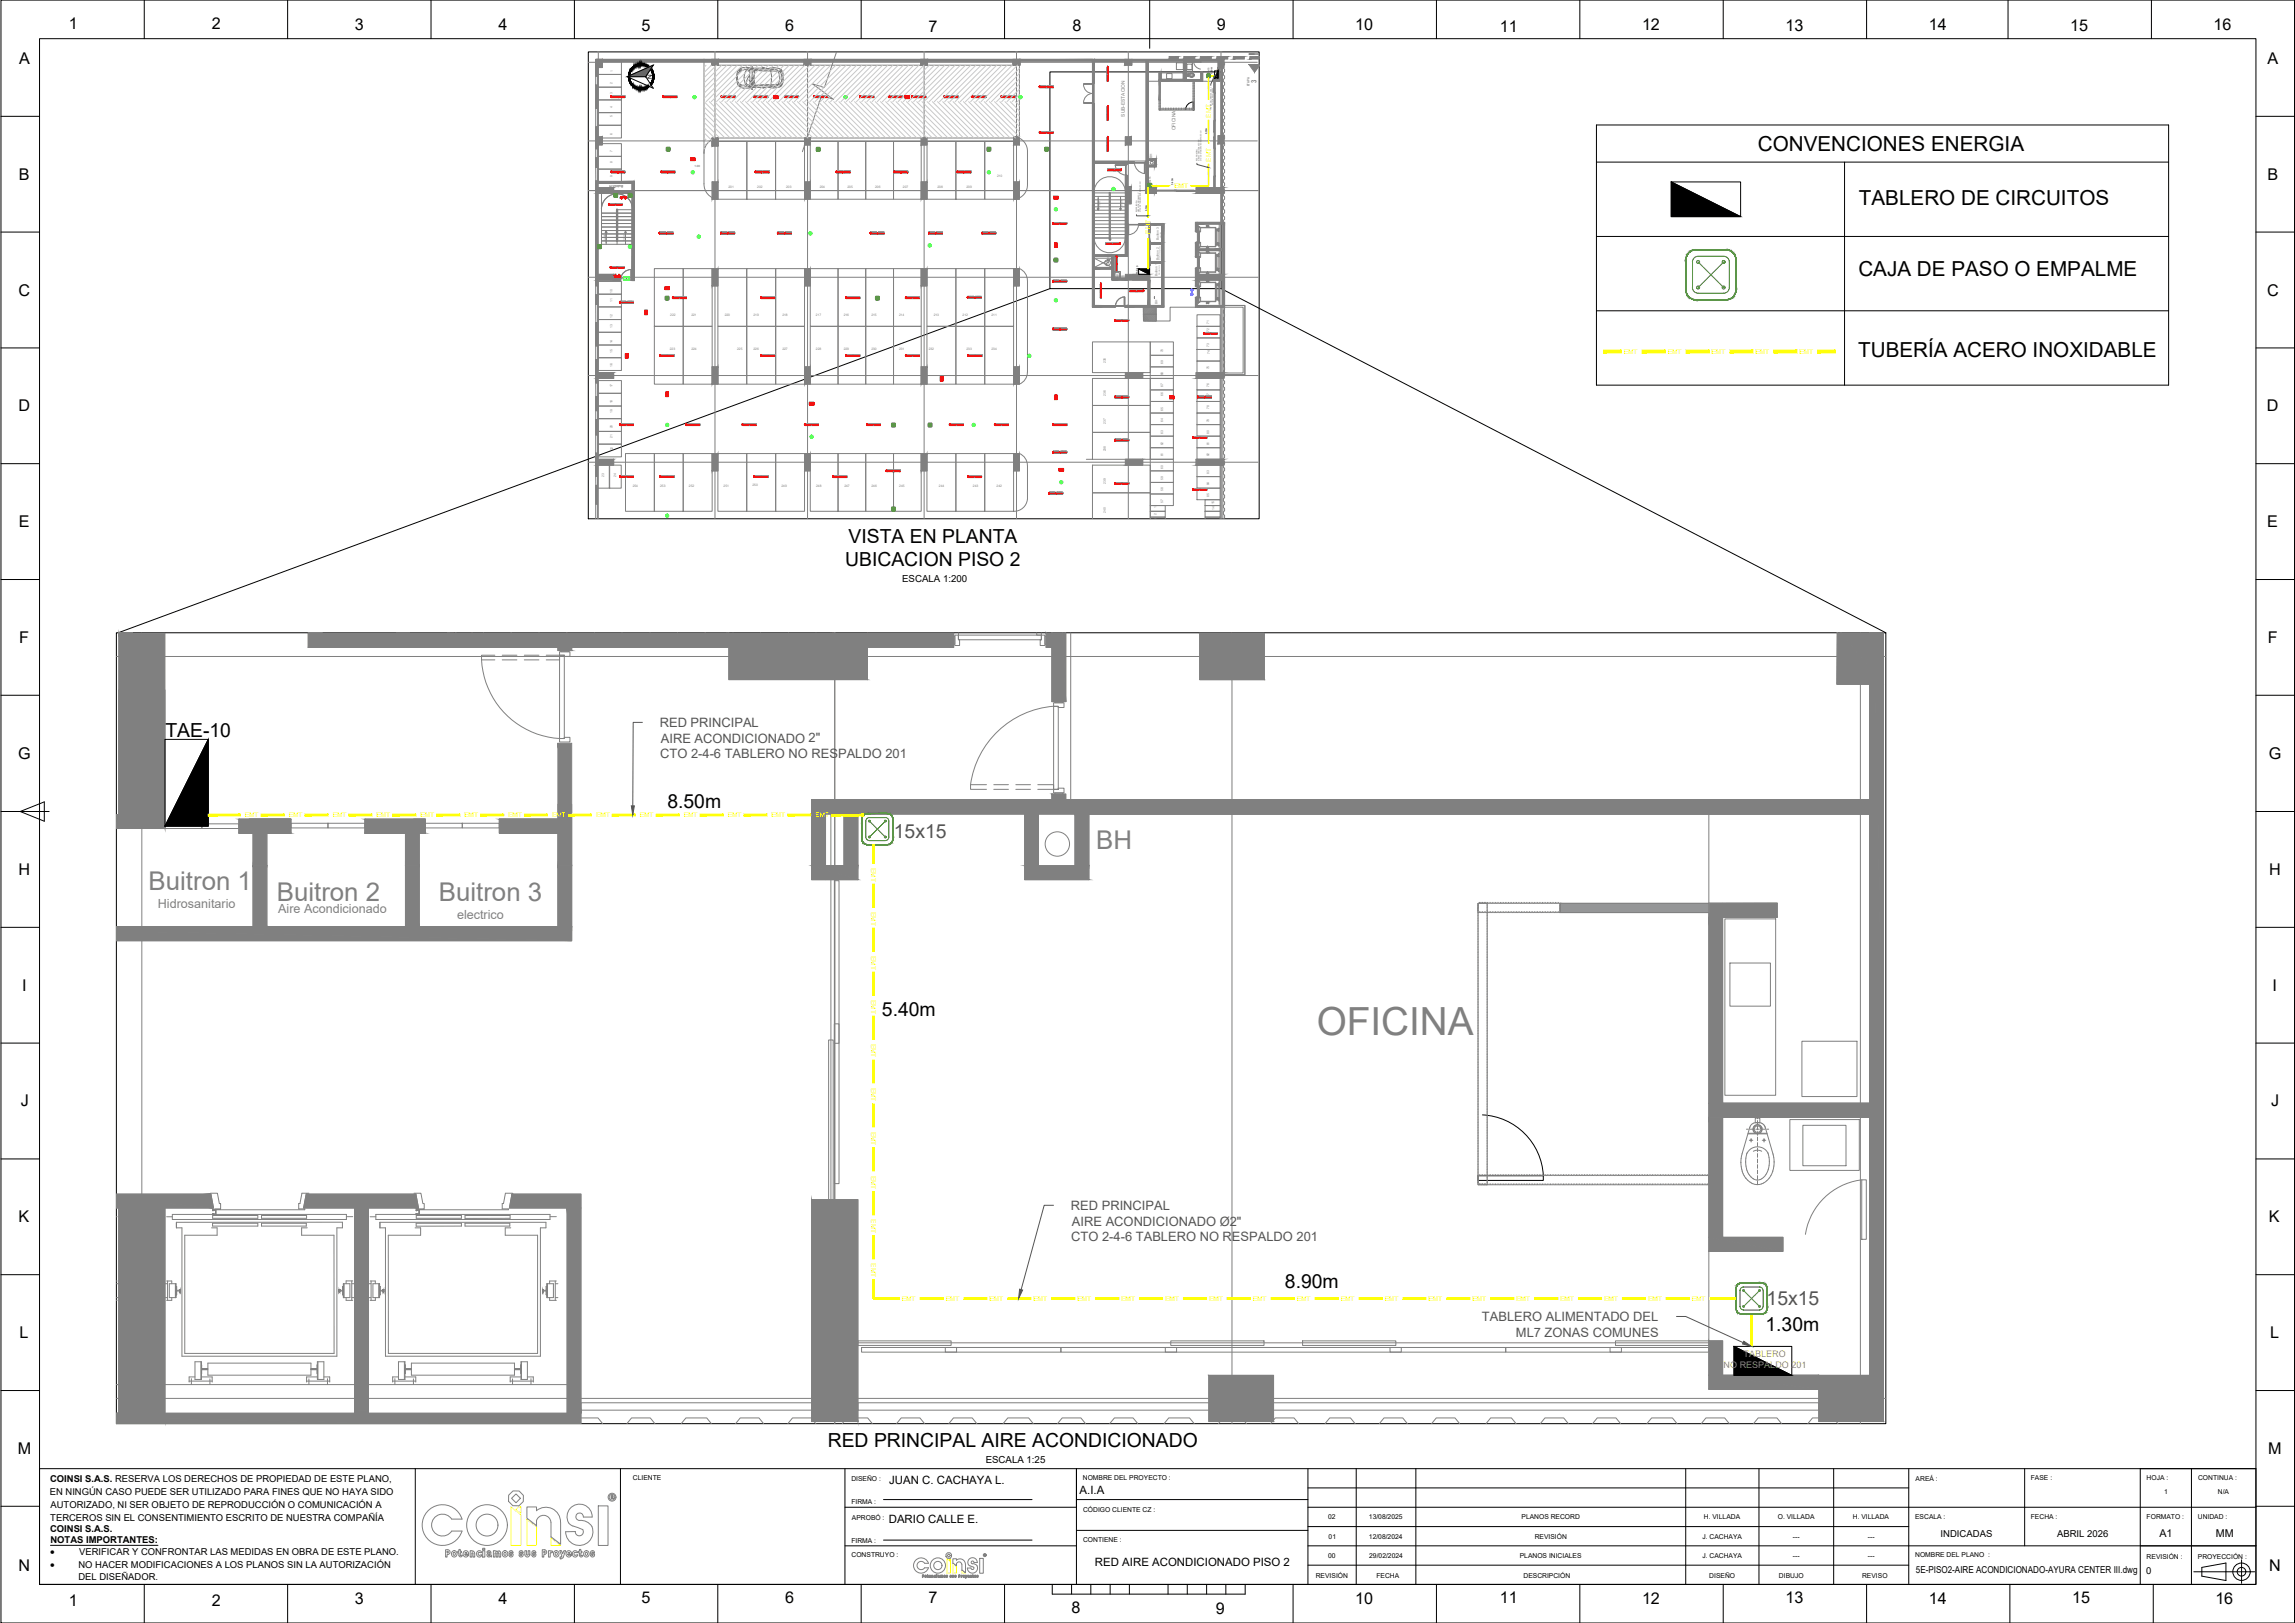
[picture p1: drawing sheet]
<svg xmlns="http://www.w3.org/2000/svg" width="1000mm" height="707mm" viewBox="0 0 1000 707" stroke-linecap="round" stroke-linejoin="round" font-family="sans-serif">
<defs><g id="words">
<text font-size="16.9" fill="#808080" x="573.8" y="451">OFICINA</text>
<g font-size="11.3" fill="#808080">
<text x="477.7" y="369.8">BH</text>
<text x="64.8" y="387.7">Buitron 1</text>
<text x="120.6" y="392.4">Buitron 2</text>
<text x="191.3" y="392.3">Buitron 3</text>
</g>
<g font-size="9">
<text x="766" y="65.7">CONVENCIONES ENERGIA</text>
<text x="810.1" y="89.5">TABLERO DE CIRCUITOS</text>
<text x="809.8" y="120.4">CAJA DE PASO O EMPALME</text>
<text x="809.8" y="155.4">TUBERÍA ACERO INOXIDABLE</text>
</g>
<g font-size="8.4">
<text x="369.8" y="236.4">VISTA EN PLANTA</text>
<text x="368.3" y="246.6">UBICACION PISO 2</text>
<text x="72.1" y="321">TAE-10</text>
<text x="290.8" y="351.9">8.50m</text>
<text x="384.3" y="442.5">5.40m</text>
<text x="559.9" y="561">8.90m</text>
<text x="769.4" y="579.8">1.30m</text>
<text x="360.7" y="630.2">RED PRINCIPAL AIRE ACONDICIONADO</text>
</g>
<g font-size="8.4" fill="#545454">
<text x="389.5" y="365">15x15</text>
<text x="769.9" y="568.7">15x15</text>
</g>
<g font-size="7">
<text x="29.9" y="12.7">1</text>
<text x="92.2" y="12.7">2</text>
<text x="154.6" y="13.2">3</text>
<text x="217.3" y="13.2">4</text>
<text x="279.6" y="13.7">5</text>
<text x="342.1" y="13.7">6</text>
<text x="404.6" y="13.8">7</text>
<text x="467.4" y="13.7">8</text>
<text x="530.3" y="13.2">9</text>
<text x="590.6" y="13.2">10</text>
<text x="653.5" y="13.8">11</text>
<text x="715.6" y="13.2">12</text>
<text x="778" y="13.7">13</text>
<text x="840.5" y="13.2">14</text>
<text x="902.1" y="13.7">15</text>
<text x="964.6" y="13.2">16</text>
<text x="8.3" y="27.9">A</text>
<text x="988.1" y="27.9">A</text>
<text x="8.3" y="78.3">B</text>
<text x="988.1" y="78.3">B</text>
<text x="8.1" y="128.7">C</text>
<text x="987.9" y="128.7">C</text>
<text x="8" y="179.2">D</text>
<text x="987.9" y="179.2">D</text>
<text x="8.2" y="229.6">E</text>
<text x="988.1" y="229.6">E</text>
<text x="8.4" y="280">F</text>
<text x="988.2" y="280">F</text>
<text x="8" y="330.7">G</text>
<text x="988.7" y="330.7">G</text>
<text x="8.1" y="381.1">H</text>
<text x="988.8" y="381.1">H</text>
<text x="9.7" y="431.6">I</text>
<text x="990.4" y="431.6">I</text>
<text x="9.1" y="482">J</text>
<text x="989.8" y="482">J</text>
<text x="8" y="532.5">K</text>
<text x="988.8" y="532.5">K</text>
<text x="8.6" y="582.9">L</text>
<text x="989.3" y="582.9">L</text>
<text x="7.7" y="633.3">M</text>
<text x="988.4" y="633.3">M</text>
<text x="8.1" y="684.2">N</text>
<text x="988.8" y="684.2">N</text>
<text x="29.9" y="699.4">1</text>
<text x="92.2" y="699.4">2</text>
<text x="154.6" y="698.8">3</text>
<text x="217.3" y="698.9">4</text>
<text x="279.6" y="698.2">5</text>
<text x="342.1" y="698.2">6</text>
<text x="404.6" y="698.3">7</text>
<text x="590.6" y="698.8">10</text>
<text x="653.5" y="698.3">11</text>
<text x="715.6" y="698.9">12</text>
<text x="778" y="698.2">13</text>
<text x="840.5" y="698.9">14</text>
<text x="903" y="698.2">15</text>
<text x="965.4" y="698.8">16</text>
<text x="467" y="702.5">8</text>
<text x="529.9" y="703">9</text>
</g>
<g font-size="5.6" fill="#545454">
<text x="287.5" y="316.7">RED PRINCIPAL</text>
<text x="288" y="323.5">AIRE ACONDICIONADO 2&quot;</text>
<text x="287.7" y="330.2">CTO 2-4-6 TABLERO NO RESPALDO 201</text>
<text x="466.7" y="527.1">RED PRINCIPAL</text>
<text x="467.1" y="534">AIRE ACONDICIONADO Ø2&quot;</text>
<text x="466.9" y="540.7">CTO 2-4-6 TABLERO NO RESPALDO 201</text>
<text x="645.8" y="575.5">TABLERO ALIMENTADO DEL</text>
<text x="660.6" y="582.3">ML7 ZONAS COMUNES</text>
</g>
<g font-size="5.5" fill="#808080">
<text x="68.8" y="395.6">Hidrosanitario</text>
<text x="121.2" y="397.7">Aire Acondicionado</text>
<text x="199.2" y="400.2">electrico</text>
</g>
<g font-size="5">
<text x="387.5" y="646.5">JUAN C. CACHAYA L.</text>
<text x="470.5" y="650.9">A.I.A</text>
<text x="387.3" y="663.5">DARIO CALLE E.</text>
<text x="477.2" y="682.2">RED AIRE ACONDICIONADO PISO 2</text>
</g>
<g font-size="4.7">
<text x="941" y="669.4">A1</text>
<text x="965.7" y="669.4">MM</text>
</g>
<g font-size="4.3">
<text x="21.8" y="677.2">·</text>
<text x="21.8" y="682.9">·</text>
</g>
<g font-size="4.2">
<text x="393.1" y="253.7">ESCALA 1:200</text>
<text x="429.5" y="637.3">ESCALA 1:25</text>
<text x="845.7" y="669.4">INDICADAS</text>
<text x="896.4" y="669.4">ABRIL 2026</text>
<text x="834.9" y="685.2">5E-PISO2-AIRE ACONDICIONADO-AYURA CENTER III.dwg</text>
<text x="935.3" y="685.4">0</text>
</g>
<g font-size="4.1">
<text x="21.8" y="645.4">COINSI S.A.S. RESERVA LOS DERECHOS DE PROPIEDAD DE ESTE PLANO,</text>
<text x="21.7" y="651.1">EN NINGÚN CASO PUEDE SER UTILIZADO PARA FINES QUE NO HAYA SIDO</text>
<text x="22" y="656.7">AUTORIZADO, NI SER OBJETO DE REPRODUCCIÓN O COMUNICACIÓN A</text>
<text x="21.9" y="662.4">TERCEROS SIN EL CONSENTIMIENTO ESCRITO DE NUESTRA COMPAÑÍA</text>
<text x="21.8" y="667.3">COINSI S.A.S.</text>
<text x="22" y="672.3">NOTAS IMPORTANTES:</text>
<text x="34.5" y="677.2">VERIFICAR Y CONFRONTAR LAS MEDIDAS EN OBRA DE ESTE PLANO.</text>
<text x="34.2" y="682.9">NO HACER MODIFICACIONES A LOS PLANOS SIN LA AUTORIZACIÓN</text>
<text x="34.2" y="688.4">DEL DISEÑADOR.</text>
</g>
<g font-size="3.9" fill="#db9224">
<text x="759.8" y="591.1">TABLERO</text>
<text x="751.1" y="595.9">NO RESPALDO 201</text>
</g>
<text font-size="3.2" fill="#808080" x="547.5" y="36.4" transform="rotate(-90 547.5 36.4)">3</text>
<g font-size="2.9">
<text x="275.8" y="644.8">CLIENTE</text>
<text x="371" y="645.2">DISEÑO :</text>
<text x="471.9" y="644.8">NOMBRE DEL PROYECTO :</text>
<text x="834.8" y="645.3">AREÁ :</text>
<text x="885" y="644.8">FASE :</text>
<text x="935.5" y="644.8">HOJA :</text>
<text x="957.9" y="644.8">CONTINUA :</text>
<text x="943.1" y="651">1</text>
<text x="966.5" y="651">N/A</text>
<text x="371" y="655.1">FIRMA :</text>
<text x="472" y="658.7">CÓDIGO CLIENTE CZ :</text>
<text x="371.3" y="662.1">APROBÓ :</text>
<text x="578.8" y="661.8">02</text>
<text x="596.6" y="661.8">13/08/2025</text>
<text x="663.1" y="661.8">PLANOS RECORD</text>
<text x="742.5" y="661.8">H. VILLADA</text>
<text x="774.7" y="661.8">O. VILLADA</text>
<text x="807.4" y="661.8">H. VILLADA</text>
<text x="834.6" y="661.6">ESCALA :</text>
<text x="885" y="661.6">FECHA :</text>
<text x="935.5" y="661.6">FORMATO :</text>
<text x="957.8" y="661.6">UNIDAD :</text>
<text x="371" y="671.9">FIRMA :</text>
<text x="472" y="671.7">CONTIENE :</text>
<text x="579" y="670.2">01</text>
<text x="596.6" y="670.2">12/08/2024</text>
<text x="668.8" y="670.5">REVISIÓN</text>
<text x="741.9" y="670.2">J. CACHAYA</text>
<text x="781.3" y="670.2">---</text>
<text x="814" y="670.2">---</text>
<text x="371.1" y="678.4">CONSTRUYO :</text>
<text x="578.8" y="678.6">00</text>
<text x="596.7" y="678.6">29/02/2024</text>
<text x="662.3" y="678.6">PLANOS INICIALES</text>
<text x="741.9" y="678.6">J. CACHAYA</text>
<text x="781.3" y="678.6">---</text>
<text x="814" y="678.6">---</text>
<text x="834.6" y="678.4">NOMBRE DEL PLANO :</text>
<text x="935.5" y="678.9">REVISIÓN :</text>
<text x="957.8" y="678.9">PROYECCIÓN :</text>
<text x="573.4" y="687.3">REVISIÓN</text>
<text x="599.8" y="687.3">FECHA</text>
<text x="663.9" y="687.3">DESCRIPCIÓN</text>
<text x="744.9" y="687.2">DISEÑO</text>
<text x="775.3" y="687.2">DIBUJO</text>
<text x="811.5" y="687.3">REVISO</text>
</g>
<text font-size="2.8" x="284.3" y="34.5" transform="rotate(-90 284.3 34.5)">N</text>
<g font-size="2.8" fill="#ff0">
<text x="527.6" y="51.3" transform="rotate(-90 527.6 51.3)">EMT</text>
<text x="527.6" y="70.4" transform="rotate(-90 527.6 70.4)">EMT</text>
<text x="511.8" y="81.9">EMT</text>
<text x="501.4" y="101.8" transform="rotate(-90 501.4 101.8)">EMT</text>
<text x="707.6" y="154.1">EMT</text>
<text x="726.8" y="154.1">EMT</text>
<text x="745.9" y="154.1">EMT</text>
<text x="765" y="154.1">EMT</text>
<text x="784.2" y="154.1">EMT</text>
<text x="106.7" y="356.1">EMT</text>
<text x="125.9" y="356.1">EMT</text>
<text x="145" y="356.1">EMT</text>
<text x="164.1" y="356.1">EMT</text>
<text x="183.2" y="356.1">EMT</text>
<text x="202.4" y="356.1">EMT</text>
<text x="221.5" y="356.1">EMT</text>
<text x="240.6" y="356.1">EMT</text>
<text x="259.8" y="356.1">EMT</text>
<text x="278.9" y="356.1">EMT</text>
<text x="298" y="356.1">EMT</text>
<text x="317.2" y="356.1">EMT</text>
<text x="336.3" y="356.1">EMT</text>
<text x="355.4" y="356.1">EMT</text>
<text x="379.6" y="378.2" transform="rotate(90 379.6 378.2)">EMT</text>
<text x="379.6" y="397.3" transform="rotate(90 379.6 397.3)">EMT</text>
<text x="379.6" y="416.4" transform="rotate(90 379.6 416.4)">EMT</text>
<text x="379.6" y="435.5" transform="rotate(90 379.6 435.5)">EMT</text>
<text x="379.6" y="454.7" transform="rotate(90 379.6 454.7)">EMT</text>
<text x="379.6" y="473.8" transform="rotate(90 379.6 473.8)">EMT</text>
<text x="379.6" y="492.9" transform="rotate(90 379.6 492.9)">EMT</text>
<text x="379.6" y="512.1" transform="rotate(90 379.6 512.1)">EMT</text>
<text x="379.6" y="531.2" transform="rotate(90 379.6 531.2)">EMT</text>
<text x="379.6" y="550.3" transform="rotate(90 379.6 550.3)">EMT</text>
<text x="393" y="566.5">EMT</text>
<text x="412.1" y="566.5">EMT</text>
<text x="431.2" y="566.5">EMT</text>
<text x="450.4" y="566.5">EMT</text>
<text x="469.5" y="566.5">EMT</text>
<text x="488.7" y="566.5">EMT</text>
<text x="507.7" y="566.5">EMT</text>
<text x="526.9" y="566.5">EMT</text>
<text x="546" y="566.5">EMT</text>
<text x="565.1" y="566.5">EMT</text>
<text x="584.3" y="566.5">EMT</text>
<text x="603.4" y="566.5">EMT</text>
<text x="622.6" y="566.5">EMT</text>
<text x="641.7" y="566.5">EMT</text>
<text x="660.8" y="566.5">EMT</text>
<text x="679.9" y="566.5">EMT</text>
<text x="699.1" y="566.5">EMT</text>
<text x="718.2" y="566.5">EMT</text>
<text x="737.3" y="566.5">EMT</text>
</g>
<g font-size="2.1" fill="#808080">
<text x="490.2" y="50.8" transform="rotate(-90 490.2 50.8)">SUB-ESTACION</text>
<text x="512.3" y="56.8" transform="rotate(-90 512.3 56.8)">OFICINA</text>
</g>
<g font-size="1.4" fill="#808080">
<text x="266.9" y="40.8" transform="rotate(-90 266.9 40.8)">3</text>
<text x="266.9" y="36.6" transform="rotate(-90 266.9 36.6)">2</text>
<text x="544.6" y="37.6" transform="rotate(-90 544.6 37.6)">ETAPA</text>
<text x="266.9" y="47" transform="rotate(-90 266.9 47)">4</text>
<text x="266.9" y="51.2" transform="rotate(-90 266.9 51.2)">5</text>
<text x="266.9" y="58.8" transform="rotate(-90 266.9 58.8)">6</text>
<text x="266.9" y="70.9" transform="rotate(-90 266.9 70.9)">8</text>
<text x="266.9" y="66.1" transform="rotate(-90 266.9 66.1)">7</text>
<text x="502.2" y="68.8" transform="rotate(-90 502.2 68.8)">BH</text>
<text x="266.9" y="77" transform="rotate(-90 266.9 77)">9</text>
<text x="434.5" y="77.1">210</text>
<text x="271.5" y="80.4" transform="rotate(180 271.5 80.4)">Buitron H</text>
<text x="317.5" y="81.7">201</text>
<text x="330" y="81.7">202</text>
<text x="342.6" y="81.7">203</text>
<text x="357.2" y="81.7">204</text>
<text x="369.3" y="81.7">205</text>
<text x="381.4" y="81.7">206</text>
<text x="393.5" y="81.7">207</text>
<text x="408.6" y="81.7">208</text>
<text x="421.2" y="81.7">209</text>
<text x="505" y="104.6" transform="rotate(-90 505 104.6)">Buitron 3</text>
<text x="505" y="113.4" transform="rotate(-90 505 113.4)">Buitron 2</text>
<text x="483.3" y="115.9" transform="rotate(-90 483.3 115.9)">buitron</text>
<text x="487.1" y="120.6">Aseo</text>
<text x="504.4" y="120.4" transform="rotate(-90 504.4 120.4)">Buitron 1</text>
<text x="266.9" y="127.5" transform="rotate(-90 266.9 127.5)">10</text>
<text x="292.1" y="137.7">222</text>
<text x="301.3" y="137.7">221</text>
<text x="315.8" y="137.7">220</text>
<text x="328.4" y="137.7">219</text>
<text x="341" y="137.7">218</text>
<text x="355.6" y="137.7">217</text>
<text x="367.7" y="137.7">216</text>
<text x="379.7" y="137.7">215</text>
<text x="391.8" y="137.7">214</text>
<text x="406.9" y="137.7">213</text>
<text x="419.5" y="137.7">212</text>
<text x="432.1" y="137.7">211</text>
<text x="504.4" y="132.5" transform="rotate(-90 504.4 132.5)">BH</text>
<text x="266.9" y="142.7" transform="rotate(-90 266.9 142.7)">13</text>
<text x="266.9" y="138.6" transform="rotate(-90 266.9 138.6)">12</text>
<text x="266.9" y="149.6" transform="rotate(-90 266.9 149.6)">14</text>
<text x="527" y="144.7" transform="rotate(-90 527 144.7)">72</text>
<text x="266.9" y="153.8" transform="rotate(-90 266.9 153.8)">15</text>
<text x="291.9" y="152.6">223</text>
<text x="301.3" y="152.6">224</text>
<text x="321.2" y="152.6">225</text>
<text x="328.4" y="152.6">226</text>
<text x="341" y="152.6">227</text>
<text x="355.6" y="152.6">228</text>
<text x="367.7" y="152.6">229</text>
<text x="379.7" y="152.6">230</text>
<text x="391.8" y="152.6">231</text>
<text x="404.7" y="152.6">232</text>
<text x="421.2" y="152.6">233</text>
<text x="432.1" y="152.6">234</text>
<text x="506.9" y="153.5" transform="rotate(-90 506.9 153.5)">70</text>
<text x="527" y="151" transform="rotate(-90 527 151)">73</text>
<text x="527.2" y="154.2" transform="rotate(-90 527.2 154.2)">74</text>
<text x="266.9" y="159.9" transform="rotate(-90 266.9 159.9)">16</text>
<text x="481.9" y="158.2" transform="rotate(-90 481.9 158.2)">235</text>
<text x="506.9" y="158.6" transform="rotate(-90 506.9 158.6)">69</text>
<text x="527" y="161" transform="rotate(-90 527 161)">75</text>
<text x="506.9" y="163.5" transform="rotate(-90 506.9 163.5)">68</text>
<text x="266.9" y="168.8" transform="rotate(-90 266.9 168.8)">17</text>
<text x="481.9" y="172.5" transform="rotate(-90 481.9 172.5)">236</text>
<text x="506.9" y="172.5" transform="rotate(-90 506.9 172.5)">66</text>
<text x="506.9" y="168.7" transform="rotate(-90 506.9 168.7)">67</text>
<text x="527" y="172.8" transform="rotate(-90 527 172.8)">77</text>
<text x="527" y="168.7" transform="rotate(-90 527 168.7)">76</text>
<text x="266.9" y="179.8" transform="rotate(-90 266.9 179.8)">19</text>
<text x="266.9" y="175.7" transform="rotate(-90 266.9 175.7)">18</text>
<text x="506.9" y="178.9" transform="rotate(-90 506.9 178.9)">65</text>
<text x="527" y="178.1" transform="rotate(-90 527 178.1)">78</text>
<text x="481.9" y="184.6" transform="rotate(-90 481.9 184.6)">237</text>
<text x="506.9" y="183.9" transform="rotate(-90 506.9 183.9)">64</text>
<text x="527" y="184" transform="rotate(-90 527 184)">79</text>
<text x="266.9" y="190.7" transform="rotate(-90 266.9 190.7)">21</text>
<text x="266.9" y="186.6" transform="rotate(-90 266.9 186.6)">20</text>
<text x="506.9" y="189" transform="rotate(-90 506.9 189)">63</text>
<text x="527" y="189" transform="rotate(-90 527 189)">80</text>
<text x="267" y="196.2" transform="rotate(-90 267 196.2)">22</text>
<text x="481.9" y="196.6" transform="rotate(-90 481.9 196.6)">238</text>
<text x="506.9" y="194.1" transform="rotate(-90 506.9 194.1)">62</text>
<text x="527" y="194.1" transform="rotate(-90 527 194.1)">81</text>
<text x="506.9" y="198.8" transform="rotate(-90 506.9 198.8)">61</text>
<text x="527" y="198.8" transform="rotate(-90 527 198.8)">82</text>
<text x="263.3" y="207.7" transform="rotate(-90 263.3 207.7)">23</text>
<text x="268.5" y="207.8" transform="rotate(-90 268.5 207.8)">24</text>
<text x="506.9" y="209" transform="rotate(-90 506.9 209)">59</text>
<text x="506.9" y="204.1" transform="rotate(-90 506.9 204.1)">60</text>
<text x="527" y="206.5" transform="rotate(-90 527 206.5)">83</text>
<text x="275.7" y="212">254</text>
<text x="287.7" y="212">253</text>
<text x="300.2" y="212">252</text>
<text x="315.3" y="212">251</text>
<text x="327.9" y="211.9">250</text>
<text x="340.5" y="212">249</text>
<text x="355.6" y="212">248</text>
<text x="368" y="212">247</text>
<text x="379.8" y="212">246</text>
<text x="391.9" y="212">245</text>
<text x="409.2" y="212.1">244</text>
<text x="424" y="212.1">243</text>
<text x="434.3" y="212.1">242</text>
<text x="481.9" y="210.9" transform="rotate(-90 481.9 210.9)">239</text>
<text x="506.9" y="213.8" transform="rotate(-90 506.9 213.8)">58</text>
<text x="527" y="211.5" transform="rotate(-90 527 211.5)">84</text>
<text x="504" y="221.5" transform="rotate(-90 504 221.5)">1</text>
<text x="506.9" y="218.9" transform="rotate(-90 506.9 218.9)">57</text>
<text x="527" y="216.5" transform="rotate(-90 527 216.5)">85</text>
<text x="529.2" y="219.7" transform="rotate(-90 529.2 219.7)">15</text>
<text x="481.9" y="223.3" transform="rotate(-90 481.9 223.3)">240</text>
<text x="503.9" y="224.2" transform="rotate(-90 503.9 224.2)">2</text>
<text x="504" y="226.7" transform="rotate(-90 504 226.7)">3</text>
<text x="529.2" y="222.1" transform="rotate(-90 529.2 222.1)">14</text>
</g>
<text font-size="1.3" fill="#545454" x="302.7" y="72.9">1.00</text>
<g font-size="1.1" fill="#545454">
<text x="527" y="32.3" transform="rotate(-90 527 32.3)">15x15</text>
<text x="501.6" y="79.8" transform="rotate(-90 501.6 79.8)">15x15</text>
</g>
<g font-size="1.1">
<text x="528.4" y="32.3" transform="rotate(-90 528.4 32.3)">1.30m</text>
<text x="526.1" y="58.5" transform="rotate(-90 526.1 58.5)">8.90m</text>
<text x="511.3" y="80.4" transform="rotate(-90 511.3 80.4)">5.40m</text>
<text x="499.9" y="92.1" transform="rotate(-90 499.9 92.1)">8.50m</text>
<text x="496.1" y="119.5" transform="rotate(-90 496.1 119.5)">TAE-10</text>
</g>
<g font-size="1.1" fill="#808080">
<text x="478.7" y="87.4" transform="rotate(90 478.7 87.4)">SUBE</text>
<text x="488.5" y="87.3" transform="rotate(90 488.5 87.3)">BAJA</text>
<text x="263.9" y="104.8" transform="rotate(-90 263.9 104.8)">SUBE</text>
<text x="272.4" y="104.8" transform="rotate(-90 272.4 104.8)">BAJA</text>
</g>
<text font-size=".8" fill="#0f0" x="271.9" y="121.7">SALIDA</text>
<g font-size=".7" fill="#545454">
<text x="527.9" y="47.8" transform="rotate(-90 527.9 47.8)">TABLERO ALIMENTADO DEL</text>
<text x="528.7" y="45.9" transform="rotate(-90 528.7 45.9)">ML7 ZONAS COMUNES</text>
<text x="521.8" y="70.1" transform="rotate(-90 521.8 70.1)">RED PRINCIPAL</text>
<text x="522.7" y="70.1" transform="rotate(-90 522.7 70.1)">AIRE ACONDICIONADO Ø2&quot;</text>
<text x="523.5" y="70.1" transform="rotate(-90 523.5 70.1)">CTO 2-4-6 TABLERO NO RESPALDO 201</text>
<text x="495.6" y="92.5" transform="rotate(-90 495.6 92.5)">RED PRINCIPAL</text>
<text x="496.4" y="92.5" transform="rotate(-90 496.4 92.5)">AIRE ACONDICIONADO 2&quot;</text>
<text x="497.2" y="92.5" transform="rotate(-90 497.2 92.5)">CTO 2-4-6 TABLERO NO RESPALDO 201</text>
</g>
<g font-size=".7" fill="#808080">
<text x="506" y="103.6" transform="rotate(-90 506 103.6)">electrico</text>
<text x="505.7" y="113.3" transform="rotate(-90 505.7 113.3)">Aire Acondicionado</text>
<text x="505.4" y="119.9" transform="rotate(-90 505.4 119.9)">Hidrosanitario</text>
</g>
<g font-size=".5" fill="#db9224">
<text x="529.8" y="33.5" transform="rotate(-90 529.8 33.5)">TABLERO</text>
<text x="530.4" y="34.6" transform="rotate(-90 530.4 34.6)">NO RESPALDO 201</text>
</g>
</g></defs>
<!-- layer: -CN-GYD-CAJETIN-A0 -->
<g fill="none" stroke="#000" stroke-width=".44">
<path d="M.4 0h999.5v707h-999.5zM17.2 16.8h965.9v673.4h-965.9zM62.9 0v16.8M125.3 0v16.8M187.8 0v16.8M250.3 0v16.8M312.8 0v16.8M375.3 0v16.8M437.8 0v16.8M501 0v21M563.5 0v16.8M626 0v16.8"/>
<path d="M688.5 0v16.8M751 0v16.8M813.4 0v16.8M875.1 0v16.8M937.6 0v16.8M.4 50.7h16.8M983.1 50.7h16.8M.4 101.1h16.8M983.1 101.1h16.8M.4 151.6h16.8M983.1 151.6h16.8M.4 202h16.8"/>
<path d="M983.1 202h16.8M.4 252.4h16.8M983.1 252.4h16.8M.4 302.9h16.8M983.1 302.9h16.8M.4 353.5h21M8.8 353.5l10.5-4.2v8.4zM983.1 353.5h16.8M.4 403.9h16.8M983.1 403.9h16.8M.4 454.4h16.8M983.1 454.4h16.8"/>
<path d="M.4 504.8h16.8M983.1 504.8h16.8M.4 555.2h16.8M983.1 555.2h16.8M.4 605.7h16.8M983.1 605.7h16.8M17.2 639.7h965.9v50.5h-965.9zM181 639.7v50.5M270.4 639.7v50.5M368.2 639.7v50.5M469.1 639.7v50.5M570 639.7v50.5"/>
<path d="M591 639.7v50.5M617 639.7v50.5M734.6 639.7v50.5M766.5 639.7v50.5M799.1 639.7v50.5M831.8 639.7v50.5M882.3 639.7v33.7M955 639.7v50.5M983.1 639.7h-50.4v50.5M.4 656.1h16.8M368.2 656.5h100.9M385 653.2h64.7"/>
<path d="M469.1 653.2h100.9M570 656.5h413.1M570 648.1h261.8M983.1 656.1h16.8M22 673.1h46.8M368.2 673.4h100.9M385 670.9h64.7M469.1 666.6h100.9M570 673.4h413.1M570 665h261.8M976.8 679.5v10.2M62.9 690.2v16.8"/>
<path d="M125.3 690.2v16.8M187.8 690.2v16.8M250.3 690.2v16.8M312.8 690.2v16.8M375.3 690.2v16.8M437.8 690.2v16.8M458.6 690.2v4.2h84v-4.2M467 690.2v4.2M475.4 690.2v4.2M483.8 690.2v4.2M492.2 690.2v4.2M509 690.2v4.2"/>
<path d="M517.4 690.2v4.2M525.8 690.2v4.2M534.2 690.2v4.2M563.5 690.2v16.8M570 681.8h261.8M626 690.2v16.8M688.5 690.2v16.8M751 690.2v16.8M813.4 690.2v16.8M875.9 690.2v16.8M938.4 690.2v16.8M956 684.7h26.6"/>
<path d="M959.5 682.8l10.5-2v7.7l-10.5-1.9z"/>
<circle cx="976.8" cy="684.6" r="3.8"/>
<circle cx="976.8" cy="684.6" r="1.88"/>
</g>
<!-- layer: -CN-GYD-LOGO COINSI -->
<g fill="none" stroke="#808080" stroke-width=".44">
<path d="M222.9 652.7l2-2 1.9 2-1.9 1.9zM260.7 656h4.3v17.2h-4.3zM266.3 651.5l.9 .1-.3 .6 .6 .6-.9-.6v.6h-.3zM266.9 652l.1-.3h-.4v.3h.3M194.8 675.8l.6 .1-.1 .5h-.5zM195.1 677.1a1.05 1.05 0 0 0 1-1.2 1.05 1.05 0 0 0-1.3-.9h-.6v3.3h.6v-1.1h.3M196.8 666.9a4.8 4.8 0 0 1-7.1 .9 4.8 4.8 0 0 1 .1-7.2 4.8 4.8 0 0 1 7.1 1.1h4.4a8.9 8.9 0 0 0-13.6-4.6 8.9 8.9 0 0 0 0 14.4 8.9 8.9 0 0 0 13.6-4.6h-4.4M200 677.5v-1.1h-.5v-.7h.5v-.8h.6v.8h.5v.7h-.5v1.1M201.5 677.4a.74 .74 0 0 1-.8 .8 .74 .74 0 0 1-.7-.7M201.5 677.5h-1M202.2 675.8a1.12 1.12 0 0 1 1.5-.1 1.12 1.12 0 0 1 .3 1.4h-1.5l.4 .4 1.2-.1a1.3 1.3 0 0 1-2 .5 1.3 1.3 0 0 1 .1-2.1zM202.6 676.4l.5-.2 .4 .3z"/>
<path d="M204 677.4h.1M205.6 676.6l.2-.2 .3 .2M206.1 675.6l.7 1M206.1 675.6l-1.2-.1v2.8h.8v-1.7M206.1 676.6v1.7h.8v-1.7M207.9 676a1.17 1.17 0 0 1 1.2-.5 1.17 1.17 0 0 1 .9 .8h-.8a.61 .61 0 0 0-.8 .7 .61 .61 0 0 0 1 .3h.6a1.29 1.29 0 0 1-1.9 .7 1.29 1.29 0 0 1-.2-2zM210.4 675.5h.9v2.8h-.9zM210.4 674.4h.9v.7h-.9zM213.4 676.6a.87 .87 0 0 0-1.2 .9 .87 .87 0 0 0 1.5 .4M213.4 676.6l-.3-.7-.9 .2a.85 .85 0 0 1 .9-.7 .85 .85 0 0 1 .8 .9l.3 1.9-.5-.2M215.7 676.6l.3-.2 .2 .2M216.2 675.6l-1.2-.1v2.8h.7v-1.7"/>
<path d="M216.2 676.6v1.7h.8v-1.7M217 676.6h.1M217 676.6l.2-.2 .2 .2M217.6 675.6l.6 .7M217.6 675.6l-1 .4-.4-.4M218.2 676.3v2h-.7v-1.7M222.9 677.2a.87 .87 0 0 1-1.1-.8 .87 .87 0 0 1 .8-1 .87 .87 0 0 1 1 .9l-1-.3-.1 .4a.91 .91 0 0 1 1.1 .7 .91 .91 0 0 1-.8 1.1 .91 .91 0 0 1-1-.9l1 .3 .1-.4M226.7 676.9l.6 .3M227.1 676.5a.88 .88 0 0 1 .8 1 .88 .88 0 0 1-.9 .8 .88 .88 0 0 1-.8-1l1 .3 .1-.4M227.1 676.6l-.3-.3 .2-.3 1 .3a.84 .84 0 0 0-1.2-.8 .84 .84 0 0 0-.2 1.4M229.5 677.2v-1.7h-.8v1.7a1.08 1.08 0 0 0 1.1 1 1.08 1.08 0 0 0 1.1-1v-1.7h-.7v1.7M229.5 677.1l.3 .4 .3-.4"/>
<path d="M230.9 677.3h.1M232.2 676.9l.7 .3M232.6 676.5a.88 .88 0 0 1 .9 1 .88 .88 0 0 1-1 .8 .88 .88 0 0 1-.8-1l1 .3 .2-.4M232.7 676.6l-.3-.3 .2-.3 .9 .3a.84 .84 0 0 0-1.2-.8 .84 .84 0 0 0-.1 1.4M233.8 664.5v.6M237.2 675.7l.4 .4-.4 .3M237.2 675a1.04 1.04 0 0 1 1.1 1.1 1.04 1.04 0 0 1-1.1 1M237.2 675h-.9v3.3h.7v-1.1h.2M237.2 675.7h-.2v.8h.2M240.5 675.6l.3 .5-1 .5M240.5 675.6l-1.5-.1v2.8h.8v-1.7M244.3 663.1a6.3 6.3 0 0 0-3.6-5.9 6.3 6.3 0 0 0-6.9 .9v-1.7h-4.2v4.9l4.2 3.2a3.4 3.4 0 0 1 2.6-4.4 3.3 3.3 0 0 1 3.7 3v6.3l4.2 3.2v-9.5"/>
<path d="M244.7 678.3h.1M244.7 678l-.6 .3v.7h.3M244.8 678l-.9-2.6h.7l.6 1.4 .5-1.3h.8l-1.1 2.9M245.4 678.4l-1 .6M247.1 675.8a1.13 1.13 0 0 1 1.4-.1 1.13 1.13 0 0 1 .4 1.4h-1.5l.4 .4 1.2-.1a1.3 1.3 0 0 1-2 .5 1.3 1.3 0 0 1 .1-2.1zM247.5 676.4l.5-.2 .3 .3zM247.8 663.3l1.8 1.4M249.7 664.7l3.1 1.1a1.65 1.65 0 0 1 1.2 2.3 1.65 1.65 0 0 1-2.6 .5l-.7-1.5M249.7 676a1.14 1.14 0 0 1 1.1-.5 1.14 1.14 0 0 1 1 .8h-.8a.61 .61 0 0 0-.8 .7 .61 .61 0 0 0 1 .3h.6a1.29 1.29 0 0 1-1.9 .7 1.29 1.29 0 0 1-.2-2zM254 677.5a.74 .74 0 0 1-.7 .7 .74 .74 0 0 1-.8-.7v-1.1h-.5v-.7h.5v-.8h.6v.8h.5v.7h-.5v1.2l.9-.1M254.2 660.8a1.69 1.69 0 0 0-2-1.7 1.69 1.69 0 0 0-1.3 2.3 1.69 1.69 0 0 0 2.5 .9 5.4 5.4 0 0 1 5 4.6 5.4 5.4 0 0 1-3.7 5.8 5.9 5.9 0 0 1-8.2-5.5l4.2-.1M254.2 660.8h3.9"/>
<path d="M258.1 660.8a5.5 5.5 0 0 0-6.8-5.4 5.5 5.5 0 0 0-3.5 7.9M258.5 677.2a.87 .87 0 0 1-1.1-.7 .87 .87 0 0 1 .7-1.1 .87 .87 0 0 1 1 .9l-.9-.3-.2 .4a.91 .91 0 0 1 1.1 .7 .91 .91 0 0 1-.8 1.1 .91 .91 0 0 1-1-.9l1 .3 .1-.4M412.8 677.6l.7-.7 .7 .7-.7 .7zM426.9 678.8h1.6v6.5h-1.6zM429 677.1l.4 .5h-.4zM429.2 677.3h.1M402.2 686.3l.1 .2M402.2 686.3h.1M402.3 686.2v.2M402.3 685.9l.4 .4-.4 .4M402.3 686h-.3v1.2l.3-.4M402.9 680.9a1.8 1.8 0 0 0-2.7-.3 1.8 1.8 0 0 0 0 2.7 1.8 1.8 0 0 0 2.7-.4"/>
<path d="M403 681h1.6M404.6 681a3.3 3.3 0 0 0-5.1-1.8 3.3 3.3 0 0 0 0 5.4 3.3 3.3 0 0 0 5.1-1.7h-1.6M404.7 686.9l-.5 .1-.1-1.1 .4 .3-.2 .7h.4M404.9 686.3a.38 .38 0 0 1 .6-.1 .38 .38 0 0 1 .1 .5l-.5 .1 .6 .1a.48 .48 0 0 1-.7 .2 .48 .48 0 0 1-.1-.8zM405.1 686.4l.3 .1zM405.6 686.9h.1M406.2 686.5h.2M406.4 686.2l.3 1h-.3v-.6M406.4 686.2l-.4-.1v1.1h.2v-.6M407.1 686.3l.5-.2 .3 .3-.6 .1 .1 .4 .5-.1-.4 .4a.49 .49 0 0 1-.5-.3 .49 .49 0 0 1 .1-.6zM408 686.1h.3v1.1h-.3zM408 685.7h.3v.3h-.3z"/>
<path d="M408.7 686.3l.3-.2 .3 .3M408.7 686.4h.5M409.1 686.5l-.4 .3 .5 .3M409.2 686.4v.2M409.3 686.9v.2M409.4 686.4v.5M410 686.5l.2 .7h.3v-.6M410.5 686.6h.1M410.9 686.4l-1.2-.3v1.1h.3v-.6M411 686.4v.8h-.3l-.2-.7M412.6 686.5l.2 .1a.34 .34 0 0 1-.1 .5 .34 .34 0 0 1-.5-.3h.3M412.7 686.5l.3-.1-.4-.3-.2 .5 .3 .1"/>
<path d="M412.7 686.7l-.2 .1M414.3 686.5l.3 .2M414.3 686.5l.3-.1-.4-.3-.2 .5 .4 .1M414.6 686.7a.36 .36 0 0 1-.2 .4 .36 .36 0 0 1-.5-.3l.5-.1M415.7 686.8h.1M415.7 686.8v-.7h-.3l-.1 .8-.1-.8h-.3l.2 1 .6-.3M416.4 686.7l-.3-.3 .4-.3 .2 .3-.4 .1a.34 .34 0 0 1 .4 .4 .34 .34 0 0 1-.4 .3 .34 .34 0 0 1-.3-.4M416.5 686.7l-.4 .1M416.8 681.3a1.21 1.21 0 0 1 1.2-1 1.21 1.21 0 0 1 1.1 1.2M416.8 681.3v.7l-1.6-1.2v-1.8h1.6v.6a2.43 2.43 0 0 1 2.6-.3 2.43 2.43 0 0 1 1.4 2.2v3.6l-1.6-1.2v-2.4M416.8 682v.2M418.1 686.2v.3"/>
<path d="M418.1 685.9l.4 .4-.4 .4M418.1 686h-.4v1.2l.4-.4M418.8 686.1l.6 .2-.4 .2 .1 .7h-.3zM420.7 687.2v.3l.4-.3M420.9 687.2h.1M420.9 687.1l-.2 .1M420.9 687.1l-.3-1 .5 .5 .2-.5h.3l-.4 1.1M421.7 686.3a.38 .38 0 0 1 .6-.1 .38 .38 0 0 1 .1 .5h-.5l.6 .2a.5 .5 0 0 1-.7 .2 .5 .5 0 0 1-.1-.8zM421.9 686.5h.3zM422.7 686.3l.5-.2 .3 .3-.5 .1v.4l.5-.1-.3 .4a.51 .51 0 0 1-.5-.3 .51 .51 0 0 1 0-.6zM423.8 681.2a.63 .63 0 0 1-.6-.7 .63 .63 0 0 1 .7-.6 .63 .63 0 0 1 .6 .7h1.4a2.03 2.03 0 0 0-2-2.1 2.03 2.03 0 0 0-2.1 2 2.03 2.03 0 0 0 2.2 2l.4 .2a.66 .66 0 0 1-.5 1 .66 .66 0 0 1-.8-.7h-1.5M423.8 681.2a2.1 2.1 0 0 1 1.8 3.2 2.1 2.1 0 0 1-3.7-.1l-.3-1.3"/>
<path d="M423.8 685.9l.4 .3-.2 .7h.4l-.3 .3-.5-.7zM426 686.7l-.4 .1M426.2 686.7l-.3-.6-.2 .5 .3 .1M426.3 686.7a.36 .36 0 0 1-.3 .4 .36 .36 0 0 1-.4-.3"/>
<circle cx="224.9" cy="652.7" r="3.5"/>
<circle cx="266.7" cy="652.2" r="1.71"/>
<circle cx="266.7" cy="652.2" r="1.25"/>
<circle cx="198" cy="676.8" r="1.31"/>
<circle cx="198" cy="676.8" r=".58"/>
<circle cx="212.2" cy="664.3" r="8.9"/>
<circle cx="212.2" cy="664.3" r="4.8"/>
<circle cx="213" cy="677.4" r=".36"/>
<circle cx="220.1" cy="676.8" r="1.31"/>
<circle cx="220.1" cy="676.8" r=".59"/>
<circle cx="242.4" cy="676.8" r="1.31"/>
<circle cx="242.4" cy="676.8" r=".59"/>
<circle cx="255.5" cy="676.8" r="1.3"/>
<circle cx="255.6" cy="676.8" r=".59"/>
<circle cx="413.5" cy="677.6" r="1.32"/>
<circle cx="429.2" cy="677.4" r=".49"/>
<circle cx="429.2" cy="677.4" r=".66"/>
<circle cx="403.3" cy="686.6" r=".23"/>
<circle cx="403.4" cy="686.6" r=".49"/>
<circle cx="408.7" cy="681.9" r="3.3"/>
<circle cx="408.7" cy="681.9" r="1.8"/>
<circle cx="409" cy="686.8" r=".15"/>
<circle cx="411.6" cy="686.6" r=".23"/>
<circle cx="411.7" cy="686.6" r=".49"/>
<circle cx="420" cy="686.6" r=".48"/>
<circle cx="420" cy="686.6" r=".23"/>
<circle cx="424.9" cy="686.6" r=".23"/>
<circle cx="425" cy="686.6" r=".49"/>
</g>
<path d="M222.7 656.5l4.2 3.2v13.5h-4.2zM224.7 657.6l1.6-1.3h.6v2.9zM229.6 661.8l4.2 3.3v8.1h-4.2zM240.1 669.9l4.2 3.3h-4.2zM412.6 679l1.6 1.2v5.1h-1.6zM413.4 679.4l.8-.5v1.1zM415.2 681l1.6 1.2v3.1h-1.6zM419.2 684.1l1.6 1.2h-1.6z" fill="none" stroke="#f4d24e" stroke-width=".44"/>
<!-- layer: 0 -->
<path d="M256.4 22.6h292.3v203.4h-292.3zM457.5 31.3h74.7v94.4h-74.7zM457.5 125.7l-406 149.9M532.2 125.7l289.6 149.9M50.7 275.6h771.1v344.5h-771.1z" fill="none" stroke="#000" stroke-width=".44"/>
<!-- layer: GG_PISO 2 -->
<g fill="#808080" stroke="#808080" stroke-width=".44">
<path d="M522.8 275.9h28.2z"/>
<path d="M800.5 298h20.1z"/>
<path d="M802.1 275.7h18.7l-.2 22.3z"/>
<path d="M134.3 275.9h183.3z"/>
<path d="M378 275.9h37.6z"/>
<path d="M249.1 281.9h17.2z"/>
<path d="M378 281.9h37.6z"/>
<path d="M458.4 305.6h6z"/>
<path d="M463.1 275.7h1.3v29.9z"/>
<path d="M108.5 356.9l18.3-.1z"/>
<path d="M180.3 356.9h5.1z"/>
<path d="M217.6 356.9h2.9z"/>
<path d="M50.8 360.8l.9 .1z"/>
<path d="M104.1 362.9h4.4z"/>
<path d="M159 362.9h26.4z"/>
<path d="M217.6 362.9h25.5z"/>
<path d="M744.7 393.5l29.8-.1z"/>
<path d="M243.1 403.7h6z"/>
<path d="M50.8 405.6l198.3 4.1h-198.3z"/>
<path d="M816.8 275.7h4v204.9z"/>
<path d="M50.8 522.1l42.2 4.1h-42.2z"/>
<path d="M750.7 539h26.3z"/>
<path d="M744.7 539h32.3v6z"/>
<path d="M50.8 617.5l128 2.6h-128z"/>
<path d="M148 562.2l.1 .4h-.3z"/>
<path d="M147.8 561.8h.3l-.1 .4z"/>
<path d="M78.4 562.2l.1 .5h-.3z"/>
<path d="M78.2 561.8h.3l-.1 .4z"/>
<path d="M236.6 562.2l.2 .4h-.3z"/>
<path d="M236.5 561.8h.3l-.2 .4z"/>
<path d="M167.1 562.2l.1 .5h-.3z"/>
<path d="M166.9 561.8h.3l-.1 .4z"/>
<path d="M353.7 348.4h104.7z"/>
<path d="M464.4 348.4h350.3z"/>
<path d="M353.7 377.1h20.1v6.1z"/>
<path d="M750.7 599.1h41.9z"/>
<path d="M744.7 599.1h6z"/>
<path d="M744.7 599.1h47.9v6z"/>
<path d="M468.5 377.1h6z"/>
<path d="M452.5 377.1h16z"/>
<path d="M446.5 383.2h28z"/>
<path d="M259.8 59.6v3.5z"/>
<path d="M259.8 25.9v3.5z"/>
<path d="M310.1 25.9v2.5z"/>
<path d="M310.3 60.1v3.5z"/>
<path d="M312.8 60.1v3.5z"/>
<path d="M310.1 25.9h3l-3 2.5z"/>
<path d="M441.5 25.9v2.5z"/>
<path d="M441.7 60.3v2.8z"/>
<path d="M441.5 25.9h3l-3 2.5z"/>
<path d="M490.2 25.9v2.5z"/>
<path d="M490.4 59.6v3.5z"/>
<path d="M490.2 25.9h3l-3 2.5z"/>
<path d="M546.7 23.5h2z"/>
<path d="M267.4 122h3.1z"/>
<path d="M267.4 121.3h3.1z"/>
<path d="M275.5 87.4v34.6z"/>
<path d="M476.1 89.1v44.7z"/>
<path d="M476.1 26.6v9.6z"/>
<path d="M476.8 26.7v9.5z"/>
<path d="M490.4 88.8v22.9z"/>
<path d="M490.4 76.5v4.7z"/>
<path d="M491.2 95.2v2.2z"/>
<path d="M491.2 76.5v4.7z"/>
<path d="M476.8 70.4h17.4l-17.4 .8z"/>
<path d="M500.3 122v11.1z"/>
<path d="M500.5 112.6v2.3z"/>
<path d="M500.5 105.3v.7z"/>
<path d="M500.5 100.9v.4z"/>
<path d="M501.1 122v11.1z"/>
<path d="M501.3 114.9v.6z"/>
<path d="M503.1 129.3v.3z"/>
<path d="M505.1 31.7v3.7z"/>
<path d="M506.4 97.4v.7z"/>
<path d="M506.4 97.4h.8l-.8 36.4z"/>
<path d="M523.3 31.4v3.2z"/>
<path d="M523.3 31.4h.8l-.8 4z"/>
<path d="M499.5 71.2v13.1z"/>
<path d="M503.1 81.7h.8l-.8 2.6z"/>
<path d="M530.8 29.4v5.2z"/>
<path d="M530.8 34.6v.8z"/>
<path d="M530.8 29.4h.8l-.8 6z"/>
<path d="M503.1 69.2v.7z"/>
<path d="M503.1 69.9v2z"/>
<path d="M503.9 69.2v3.5z"/>
<path d="M259.6 78.9v24.3z"/>
<path d="M259.6 182.9v.7z"/>
<path d="M259.6 68.8v.5z"/>
<path d="M259.6 156.7v1.6z"/>
<path d="M259.6 197.4v1.9z"/>
<path d="M259.6 172.8v6z"/>
<path d="M259.6 140.6v10z"/>
<path d="M260.4 199.2v8.2z"/>
<path d="M260.4 78.9v45.6z"/>
<path d="M260.4 156.7v10.1z"/>
<path d="M260.4 182.9v6.5z"/>
<path d="M260.4 172.8v6.1z"/>
<path d="M260.4 68.8v4.1z"/>
<path d="M259.6 140.6h.8l-.8 10z"/>
<path d="M317.6 275.9l60.4 20.1v-20.1zM317.6 275.9l60.4 20.1h-60.4z"/>
<path d="M522.8 275.9l28.2 20.1v-20.1zM522.8 275.9l28.2 20.1h-28.2zM522.8 296h28.2z"/>
<path d="M800.7 275.7l-.2 22.3h20.1zM800.7 275.7h1.4l18.5 22.3z"/>
<path d="M51.7 275.9l20.2 85v-85zM51.7 275.9l20.2 85h-20.2z"/>
<path d="M353.7 522.6l20.1 96.6v-96.6zM353.7 522.6l20.1 96.6h-20.1z"/>
<path d="M51.7 522.6l20.2 96.6v-96.6zM51.7 522.6l20.2 96.6h-20.2z"/>
<path d="M526.8 599.1l28.2 20.1v-20.1zM526.8 599.1l28.2 20.1h-28.2z"/>
<path d="M792.6 599.1l28.2 20.1v-20.1zM792.6 599.1l28.2 20.1h-28.2z"/>
<path d="M51.7 275.7l6.1 .2zM51.7 275.7l6.1 .2z"/>
<path d="M455.9 275.9h2.5zM455.9 275.9h2.5z"/>
<path d="M172.6 275.9h6zM172.6 275.9h6z"/>
<path d="M134.3 275.7l6.1 .2zM134.3 275.7l6.1 .2z"/>
<path d="M455.9 275.9l2.5 6v-6zM455.9 275.9l2.5 6h-2.5z"/>
<path d="M378 275.9l37.6 6v-6zM378 275.9l37.6 6h-37.6z"/>
<path d="M134.3 275.9l183.3 6v-6zM134.3 275.9l183.3 6h-183.3z"/>
<path d="M134.3 281.9h132zM134.3 281.9h183.3z"/>
<path d="M455.9 281.9h2.5zM458 281.9h.4zM455.9 281.9h2.5z"/>
<path d="M134.3 281.9h108.8zM134.3 281.9h108.8z"/>
<path d="M243.1 281.9h6zM243.1 281.9h6z"/>
<path d="M134.3 281.9h2.9zM134.3 281.9h108.8z"/>
<path d="M243.1 281.9l6 1.5v-1.5zM243.1 281.9l6 1.5h-6z"/>
<path d="M458.4 275.7v29.9h6zM458.4 275.7h4.7l1.3 29.9z"/>
<path d="M50.8 354.8l.9 .1zM50.8 354.8l.9 .1z"/>
<path d="M108.5 356.9h18.3zM104.1 356.9h22.7z"/>
<path d="M180.3 356.9h5.1zM159 356.9h26.4z"/>
<path d="M217.6 356.9h25.5zM217.6 356.9h25.5z"/>
<path d="M51.7 354.9l-.9 5.9 .9 .1zM50.8 354.9h.9l-.9 5.9z"/>
<path d="M104.1 356.9l22.7 6v-6zM104.1 356.9l22.7 6h-22.7z"/>
<path d="M217.6 356.9l25.5 6v-6zM217.6 356.9l25.5 6h-25.5z"/>
<path d="M159 356.9l26.4 6v-6zM159 356.9l26.4 6h-26.4z"/>
<path d="M104.1 362.9h4.4zM104.1 362.9h22.7z"/>
<path d="M159 362.9h14.2zM159 362.9h14.2z"/>
<path d="M232.7 362.9h10.4zM217.6 362.9h25.5z"/>
<path d="M110.3 362.9l6 14.2v-14.2zM110.3 362.9l6 14.2h-6z"/>
<path d="M176.7 362.9l6 14.2v-14.2zM176.7 362.9l6 14.2h-6z"/>
<path d="M243.1 323.8l6 53.3v-53.3zM243.1 323.8l6 53.3h-6z"/>
<path d="M744.7 393.5l29.8 6v-6zM744.7 393.5l29.8 6h-29.8z"/>
<path d="M744.7 399.5h6zM744.7 399.5h29.8z"/>
<path d="M243.1 377.1l6 26.6v-26.6zM243.1 377.1l6 26.6h-6zM182.7 403.7h66.4z"/>
<path d="M176.7 377.1l6 26.6v-26.6zM176.7 377.1l6 26.6h-6z"/>
<path d="M176.7 403.7h72.4zM116.3 403.7h132.8z"/>
<path d="M110.3 377.1l6 26.6v-26.6zM110.3 377.1l6 26.6h-6z"/>
<path d="M50.8 403.7h198.3zM110.3 403.7h138.8z"/>
<path d="M50.8 405.6l198.3 4.1v-6zM50.8 403.7h198.3l-198.3 1.9z"/>
<path d="M744.7 399.5l6 81.1v-81.1zM744.7 399.5l6 81.1h-6z"/>
<path d="M814.7 275.7v204.9h6.1zM814.7 275.7h2.1l4 204.9z"/>
<path d="M744.7 480.6h70zM744.7 480.6h70z"/>
<path d="M744.7 480.6l76.1 6.1v-6.1zM744.7 480.6l76.1 6.1h-76.1z"/>
<path d="M750.7 486.7h70.1zM750.7 486.7h70.1z"/>
<path d="M50.8 522.1l42.2 4.1-1.1-6.1zM50.8 520.1h41.1l-41.1 2z"/>
<path d="M133.4 520.1l49 6.1-1.2-6.1zM133.4 520.1l49 6.1h-50.1z"/>
<path d="M223.1 520.1l30.1 6.1v-6.1zM223.1 520.1l30.1 6.1h-31.2z"/>
<path d="M744.7 486.7l6 52.3v-52.3zM744.7 486.7l6 52.3h-6z"/>
<path d="M744.7 545h32.3zM744.7 539l32.3 6h-32.3z"/>
<path d="M814.7 486.7l6.1 112.4v-112.4zM814.7 486.7l6.1 112.4h-6.1z"/>
<path d="M154.5 526.2l6.1 88.4v-88.4zM154.5 526.2l6.1 88.4h-6.1z"/>
<path d="M247.1 526.2l6.1 89.4v-89.4zM247.1 526.2l6.1 89.4h-6.1z"/>
<path d="M154.5 614.6l6.1 1v-1zM154.5 614.6l6.1 1h-6.1z"/>
<path d="M178.8 620.1h74.4v-4.5zM50.8 615.6h202.4l-74.4 4.5zM50.8 615.6v1.9l128 2.6z"/>
<path d="M147.8 561.8v.8l.3-.8zM147.8 561.8v.8l.3-.8zM147.8 561.8l.3 .8v-.8zM147.8 561.8l.3 .8h-.3z"/>
<path d="M78.2 561.8h.3v.9zM78.2 561.8h.3v.9zM78.2 561.8h.3l-.3 .9zM78.5 561.8l-.3 .9h.3z"/>
<path d="M236.5 561.8v.8l.3-.8zM236.5 561.8v.8l.3-.8zM236.5 561.8l.3 .8v-.8zM236.5 561.8l.3 .8h-.3z"/>
<path d="M166.9 561.8h.3v.9zM166.9 561.8h.3v.9zM166.9 561.8h.3l-.3 .9zM167.2 561.8l-.3 .9h.3z"/>
<path d="M458.4 345.9l6 2.5v-2.5zM458.4 345.9l6 2.5h-6zM458.4 348.4h6zM458.4 348.4h6z"/>
<path d="M353.7 348.4h110.7zM353.7 348.4h110.7z"/>
<path d="M353.7 348.4l461 6.1v-6.1zM353.7 348.4l461 6.1h-461z"/>
<path d="M359.7 354.5h455zM471.5 354.5h343.2zM359.7 354.5h455z"/>
<path d="M367.8 354.5l6 22.6v-22.6zM367.8 354.5l6 22.6h-6z"/>
<path d="M353.7 354.5l6 22.6v-22.6zM353.7 354.5l6 22.6h-6z"/>
<path d="M367.8 377.1h6zM367.8 377.1h6z"/>
<path d="M353.7 377.1h14.1zM353.7 377.1h14.1z"/>
<path d="M353.7 383.2h20.1zM353.7 377.1l20.1 6.1h-20.1z"/>
<path d="M744.7 584.1l6 15v-15zM744.7 584.1l6 15h-6zM744.7 599.1h6zM744.7 599.1h6z"/>
<path d="M750.7 599.1h41.9zM750.7 599.1h41.9z"/>
<path d="M744.7 605.1h47.9zM744.7 599.1l47.9 6h-47.9z"/>
<path d="M468.5 354.5l6 22.6v-22.6zM468.5 354.5l6 22.6h-6z"/>
<path d="M446.5 354.5l6 22.6v-22.6zM446.5 354.5l6 22.6h-6z"/>
<path d="M446.5 377.1l28 6.1v-6.1zM446.5 377.1l28 6.1h-28z"/>
<path d="M259.8 59.6v3.5l2.6-3.5zM262.4 59.6v3.5h-2.6zM262.4 59.6v3.5z"/>
<path d="M259.8 25.9v3.5l2.6-3.5zM262.4 25.9v3.5h-2.6z"/>
<path d="M262.4 28.9v.5zM262.4 28.9v.5zM262.4 25.9v3.5z"/>
<path d="M259.8 119.5v2.5l7.6-2.5zM259.8 122l7.6-2.5v2.5z"/>
<path d="M259.8 200.1v2.5l7.6-2.5zM259.8 202.6l7.6-2.5v2.5z"/>
<path d="M259.8 81.7v2.6l7.6-2.6zM259.8 84.3l7.6-2.6v2.6z"/>
<path d="M259.8 162.3v2.5l7.6-2.5zM259.8 164.8l7.6-2.5v2.5z"/>
<path d="M310.3 60.1v3.5l2.5-3.5zM312.8 60.1v3.5h-2.5z"/>
<path d="M310.3 117v7.5l2.5-7.5zM312.8 117v7.5h-2.5z"/>
<path d="M310.3 79.2v7.6l2.5-7.6zM312.8 79.2v7.6h-2.5z"/>
<path d="M310.3 159.8v7.5l2.5-7.5zM312.8 159.8v7.5h-2.5z"/>
<path d="M310.3 197.6v7.5l2.5-7.5zM312.8 197.6v7.5h-2.5z"/>
<path d="M313.1 25.9v2.5zM310.1 28.4l3-2.5v2.5z"/>
<path d="M350.6 117v7.5l2.5-7.5zM353.1 117v7.5h-2.5z"/>
<path d="M350.6 79.2v7.6l2.5-7.6zM353.1 79.2v7.6h-2.5z"/>
<path d="M350.6 159.8v7.5l2.5-7.5zM353.1 159.8v7.5h-2.5z"/>
<path d="M350.6 197.6v7.5l2.5-7.5zM353.1 197.6v7.5h-2.5z"/>
<path d="M350.6 60.1v3.1l2.5-3.1zM353.1 60.1v3.1h-2.5z"/>
<path d="M350.4 25.9v2.5l3-2.5zM350.4 28.4l3-2.5v2.5z"/>
<path d="M401.4 117v7.5l2.5-7.5zM403.9 117v7.5h-2.5z"/>
<path d="M401.4 79.2v7.6l2.5-7.6zM403.9 79.2v7.6h-2.5z"/>
<path d="M401.4 159.8v7.5l2.5-7.5zM403.9 159.8v7.5h-2.5z"/>
<path d="M401.4 197.6v7.5l2.5-7.5zM403.9 197.6v7.5h-2.5z"/>
<path d="M401.4 60.1v3.1l2.5-3.1zM403.9 60.1v3.1h-2.5z"/>
<path d="M401.2 25.9v2.5l3-2.5zM401.2 28.4l3-2.5v2.5z"/>
<path d="M441.7 59.6v3.5zM441.7 59.6v3.5z"/>
<path d="M441.7 59.6v3.5l2.5-3.5zM444.2 59.6v3.5h-2.5z"/>
<path d="M441.7 197.6v7.5l2.5-7.5zM444.2 197.6v7.5h-2.5z"/>
<path d="M444.2 59.6v3.5zM444.2 59.6v3.5z"/>
<path d="M441.7 79.2v7.6l2.5-7.6zM444.2 79.2v7.6h-2.5z"/>
<path d="M441.7 117v7.5l2.5-7.5zM444.2 117v7.5h-2.5z"/>
<path d="M441.7 159.8v7.5l2.5-7.5zM444.2 159.8v7.5h-2.5z"/>
<path d="M444.5 25.9v2.5zM441.5 28.4l3-2.5v2.5z"/>
<path d="M490.4 81.2v7.6l2.5-7.6zM492.9 81.2v7.6h-2.5z"/>
<path d="M490.4 59.6v3.5l2.5-3.5zM492.9 59.6v3.5h-2.5zM492.9 59.6v3.5z"/>
<path d="M493.2 25.9v2.5zM490.2 28.4l3-2.5v2.5z"/>
<path d="M490.4 200.1v2.5l7.6-2.5zM490.4 202.6l7.6-2.5v2.5z"/>
<path d="M490.4 162.3v2.5l7.6-2.5zM490.4 164.8l7.6-2.5v2.5z"/>
<path d="M490.4 119.5v2.5l10.7-2.5zM490.4 122l10.7-2.5v2.5z"/>
<path d="M521.3 200.1v2.5l12.1-2.5zM521.3 202.6l12.1-2.5v2.5z"/>
<path d="M521.3 81.7v2.6l12.1-2.6zM521.3 84.3l12.1-2.6v2.6z"/>
<path d="M521.3 119.5v2.5l12.1-2.5zM521.3 122l12.1-2.5v2.5z"/>
<path d="M521.3 162.3v2.5l12.1-2.5zM521.3 164.8l12.1-2.5v2.5z"/>
<path d="M530.8 59.1v3.6l2.6-3.6zM533.4 59.1v3.6h-2.6z"/>
<path d="M530.8 25.9v3.5l2.6-3.5zM533.4 25.9v3.5h-2.6z"/>
<path d="M544.3 23.5h2.4zM544.3 23.5h2.4z"/>
<path d="M544.3 28.1h2.4zM544.3 28.1h2.4v3.4z"/>
<path d="M546.7 28.1l2 .6v-.6zM546.7 28.1l2 .6-2 2.8z"/>
<path d="M509.5 24.6v1.1l4-1.1zM509.5 25.7l4-1.1v1.1z"/>
<path d="M515.9 24.6v1.1l4.8-1.1zM515.9 25.7l4.8-1.1v1.1z"/>
<path d="M523.1 24.6v1.1l4.8-1.1zM523.1 25.7l4.8-1.1v1.1z"/>
<path d="M530.3 24.6v1.1l4.8-1.1zM530.3 25.7l4.8-1.1v1.1z"/>
<path d="M537.5 24.6v1.1l4.7-1.1zM537.5 25.7l4.7-1.1v1.1z"/>
<path d="M544.7 24.6v1.1l3.9-1.1zM544.7 25.7l3.9-1.1v1.1z"/>
<path d="M267.4 121.3v.7l3.1-.7zM267.4 122l3.1-.7v.7z"/>
<path d="M267.4 83.5v.8l8.1-.8zM267.4 84.3l8.1-.8v.8z"/>
<path d="M260.4 79.2v.7l15.5-.7zM260.4 79.9l15.5-.7v.7z"/>
<path d="M275.5 79.9v42.1l.4-42.1zM275.9 79.9v42.1h-.4z"/>
<path d="M275.9 79.2v.7l.3-.7zM276.2 79.2v.7h-.3z"/>
<path d="M275.9 79.9v42.1l.3-42.1zM276.2 79.9v42.1h-.3z"/>
<path d="M276.2 79.2v.7zM276.2 79.2v.7z"/>
<path d="M276.2 79.9v42.1zM276.2 79.9v42.1z"/>
<path d="M260.4 25.9v.7l215.7-.7zM260.4 26.6l215.7-.7v.7z"/>
<path d="M476.1 45.3v88.5zM476.1 45.3v88.5z"/>
<path d="M476.1 45.3v88.5l.7-88.5zM476.8 45.3v88.5h-.7z"/>
<path d="M476.8 45.3v87.8zM476.8 45.3v87.8z"/>
<path d="M476.8 45.3v87.8zM476.8 45.3v87.8z"/>
<path d="M476.8 111.7v18.6zM476.8 111.7v18.6z"/>
<path d="M476.8 45.3v65.7zM476.8 45.3v65.7z"/>
<path d="M476.1 25.9v.7l.7-.7zM476.1 26.6l.7-.7v.7z"/>
<path d="M476.1 26.6v9.6l.7-9.6zM476.8 26.6v9.6h-.7z"/>
<path d="M476.8 45.3v65.7zM476.8 45.3v12.9zM476.8 45.3v65.7z"/>
<path d="M476.8 111v.7l7.8-.7zM476.8 111.7l7.8-.7v.7z"/>
<path d="M476.8 116.5v.8l7.8-.8zM476.8 117.3l7.8-.8v.8z"/>
<path d="M484.6 111v.7zM484.6 111v5.5z"/>
<path d="M484.6 111v6.4zM484.6 111v11z"/>
<path d="M484.6 111v11l.8-11zM485.4 111v11h-.8z"/>
<path d="M485.4 121.3v.7zM485.4 111.7v10.3z"/>
<path d="M476.8 133.1v.7l9.1-.7zM476.8 133.8l9.1-.7v.7z"/>
<path d="M485.4 121.3v.7l5-.7zM485.4 122l5-.7v.7z"/>
<path d="M490.4 71.2v.3zM490.4 71.2v.3z"/>
<path d="M490.4 106.2v.7zM490.4 106.2v.7z"/>
<path d="M485.4 111v.7l5-.7zM485.4 111.7l5-.7v.7z"/>
<path d="M490.4 133.1v.7zM490.4 133.1v.7z"/>
<path d="M490.4 71.2v.3l.8-.3zM490.4 71.5l.8-.3v.3z"/>
<path d="M490.4 76.5v4.7l.8-4.7zM491.2 76.5v4.7h-.8z"/>
<path d="M490.4 88.8v22.9l.8-22.9zM491.2 88.8v22.9h-.8z"/>
<path d="M491.2 95.2v16.5zM491.2 88.8v22.9z"/>
<path d="M491.2 71.2v.3zM491.2 71.2v.3z"/>
<path d="M491.2 98.1v13.6zM491.2 98.1v13.6z"/>
<path d="M491.2 97.4v.7zM491.2 97.4v.7z"/>
<path d="M491.2 111.3v.4zM491.2 98.1v13.6z"/>
<path d="M490.4 133.1v.7l.8-.7zM490.4 133.8l.8-.7v.7zM491.2 133.1v.7zM491.2 133.1v.7z"/>
<path d="M491.2 97.4v.7zM491.4 97.4l-.2 .7z"/>
<path d="M494.2 70.4v.8zM476.8 71.2l17.4-.8v.8z"/>
<path d="M491.2 133.1v.7l9.1-.7zM491.2 133.8l9.1-.7v.7zM500.3 133.1v.7zM500.3 133.1v.7z"/>
<path d="M500.5 112.6v2.3zM500.5 112.6v2.9z"/>
<path d="M500.5 105.3v.7zM500.5 105.3v3.3z"/>
<path d="M500.5 98.1v3.2zM500.5 98.1v3.2z"/>
<path d="M500.3 122v11.1l.8-11.1zM501.1 122v11.1h-.8z"/>
<path d="M500.3 133.1v.7l.8-.7zM501.1 133.1v.7h-.8z"/>
<path d="M500.5 112.6v2.9l.8-2.9zM501.3 112.6v2.9h-.8z"/>
<path d="M500.5 98.1v3.2l.8-3.2zM501.3 98.1v3.2h-.8z"/>
<path d="M500.5 105.3v3.3l.8-3.3zM501.3 105.3v3.3h-.8z"/>
<path d="M501.3 114.9v.6zM501.3 112.6v2.9z"/>
<path d="M501.3 106.8v1.8zM501.3 106.8v1.8zM501.3 105.3v3.3z"/>
<path d="M501.3 98.1v3.2zM501.3 98.1v1.3zM501.3 98.1v3.2z"/>
<path d="M501.3 114v.7l1.8-.7zM501.3 114.7l1.8-.7v.7z"/>
<path d="M501.3 105.7v.7l1.8-.7zM501.3 106.4l1.8-.7v.7z"/>
<path d="M496.4 97.4v.7l6.7-.7zM496.4 98.1l6.7-.7v.7z"/>
<path d="M503.1 129.3v.3zM503.1 129.3v.7z"/>
<path d="M505.1 31.7v3.7l.8-3.7zM505.9 31.7v3.7h-.8z"/>
<path d="M505.9 34.6v.8zM505.9 31.7v3.7z"/>
<path d="M501.1 133.1v.7l5.3-.7zM501.1 133.8l5.3-.7v.7z"/>
<path d="M503.1 97.4v.7l3.3-.7zM503.1 98.1l3.3-.7v.7zM506.4 97.4v8.3z"/>
<path d="M503.1 105.7v.7l3.3-.7zM503.1 106.4l3.3-.7v.7z"/>
<path d="M506.4 97.4v9zM506.4 97.4v16.6z"/>
<path d="M503.1 114v.7l3.3-.7zM503.1 114.7l3.3-.7v.7z"/>
<path d="M506.4 97.4v17.3zM506.4 97.4v36.4z"/>
<path d="M507.2 97.4v36.4zM507.2 97.4v36.4h-.8z"/>
<path d="M505.9 34.6v.8l10.1-.8zM505.9 35.4l10.1-.8v.8z"/>
<path d="M476.8 25.9v.7l39.2-.7zM476.8 26.6l39.2-.7v.7z"/>
<path d="M516 26.6v8.8zM516 26.6v8.8z"/>
<path d="M516 25.9v9.5l.8-9.5zM516.8 25.9v9.5h-.8z"/>
<path d="M516.8 25.9v8.7zM516.8 25.9v8.7z"/>
<path d="M521 117v7.6l.7-7.7zM521.7 116.9v7.8l-.7-.1z"/>
<path d="M521 129.8v4l.7-4.2zM521.7 129.6v4.2h-.7z"/>
<path d="M521 105.8v6l.7-6.1zM521.7 105.7v6.3l-.7-.2z"/>
<path d="M521 96.9v3.7l.7-3.7zM521.7 96.9v3.9l-.7-.2z"/>
<path d="M516.8 34.6v.8l6.5-.8zM516.8 35.4l6.5-.8v.8z"/>
<path d="M524.1 31.4v4zM524.1 31.4v4h-.8z"/>
<path d="M516.8 25.9v.7l14-.7zM516.8 26.6l14-.7v.7z"/>
<path d="M521.7 108.4v.8l11.1-.8zM521.7 109.2l11.1-.8v.8z"/>
<path d="M521.7 96.9v.7l11.2-.7zM521.7 97.6l11.2-.7v.7z"/>
<path d="M532.8 108.4v.8zM532.9 108.4l-.1 .8z"/>
<path d="M521.7 133.1v.7l11.2-.7zM521.7 133.8l11.2-.7v.7z"/>
<path d="M532.9 96.9v36.9l.8-36.9zM533.7 96.9v36.9h-.8z"/>
<path d="M499.2 70.4v.8l.3-.8zM499.5 70.4v.8h-.3zM499.5 70.4v.8zM499.5 70.4v.8zM499.5 26.6v43.8z"/>
<path d="M499.5 70.4v13.9zM499.5 70.4v13.9z"/>
<path d="M499.5 26.6v57.7l.8-57.7zM500.3 26.6v57.7h-.8z"/>
<path d="M500.3 26.6v56.9zM500.3 26.6v43zM500.3 26.6v56.9z"/>
<path d="M500.3 81.7v.8l2.8-.8zM500.3 82.5l2.8-.8v.8z"/>
<path d="M500.3 83.5v.8l2.8-.8zM500.3 84.3l2.8-.8v.8z"/>
<path d="M503.1 81.7v.8zM503.1 81.7v.8z"/>
<path d="M503.1 82.5v1.8zM503.1 82.5v1.8z"/>
<path d="M503.9 81.7v2.6zM503.9 81.7v2.6h-.8z"/>
<path d="M529 34.6v.8l1.8-.8zM529 35.4l1.8-.8v.8zM530.8 34.6v.8zM530.8 34.6v.8z"/>
<path d="M530.8 29.4v5.2zM530.8 29.4v5.2z"/>
<path d="M531.6 29.4v6zM531.6 29.4v6h-.8z"/>
<path d="M500.3 69.2v.7l2.8-.7zM500.3 69.9l2.8-.7v.7z"/>
<path d="M500.3 71.9v.8l2.8-.8zM500.3 72.7l2.8-.8v.8z"/>
<path d="M503.1 69.2v3.5l.8-3.5zM503.9 69.2v3.5h-.8z"/>
<path d="M259.6 197.4v1.9zM259.6 197.4v10z"/>
<path d="M259.6 78.9v24.3zM259.6 78.9v45.6z"/>
<path d="M259.6 128.5v4zM259.6 128.5v4z"/>
<path d="M259.6 156.7v1.6zM259.6 156.7v10.1z"/>
<path d="M259.6 182.9v.7zM259.6 182.9v6.5z"/>
<path d="M259.6 211.5v8zM259.6 211.5v8z"/>
<path d="M259.6 68.8v.5zM259.6 68.8v4.1z"/>
<path d="M259.6 78.9v45.6l.8-45.6zM260.4 78.9v45.6h-.8z"/>
<path d="M259.6 182.9v6.5l.8-6.5zM260.4 182.9v6.5h-.8z"/>
<path d="M259.6 68.8v4.1l.8-4.1zM260.4 68.8v4.1h-.8z"/>
<path d="M259.6 156.7v10.1l.8-10.1zM260.4 156.7v10.1h-.8z"/>
<path d="M259.6 55.2v9.6l.8-9.6zM260.4 55.2v9.6h-.8z"/>
<path d="M259.6 197.4v10l.8-10zM260.4 197.4v10h-.8z"/>
<path d="M259.6 128.5v4l.8-4zM260.4 128.5v4h-.8z"/>
<path d="M260.4 199.2v8.2zM260.4 197.4v10z"/>
<path d="M259.6 211.5v8l.8-8zM260.4 211.5v8h-.8z"/>
<path d="M259.6 172.8v6.1l.8-6.1zM260.4 172.8v6.1h-.8z"/>
<path d="M259.6 37.1v10.1l.8-10.1zM260.4 37.1v10.1h-.8z"/>
<path d="M259.6 25.9v7.2l.8-7.2zM260.4 25.9v7.2h-.8z"/>
<path d="M260.4 128.5v4zM260.4 128.5v4z"/>
<path d="M260.4 211.5v8zM260.4 211.5v8z"/>
<path d="M260.4 140.6v10zM260.4 140.6v10h-.8z"/>
<path d="M276.2 79l.2 43.2zM276.2 79l.2 43.2z"/>
<path d="M260.4 79h16zM260.4 79.2l16-.2z"/>
<path d="M275.5 122h.9zM275.5 122.2l.9-.2z"/>
<path d="M267.4 122h3.1zM267.4 122.2l3.1-.2z"/>
</g>
<g fill="none" stroke="#808080" stroke-width=".44">
<path d="M256.4 27.1h291.5M259.6 37.1h.8v10.1h-.8zM259.6 25.9h.8v7.2h-.8zM259.6 33.1h.8v4h-.8zM259.8 25.9h2.6v3.5h-2.6zM260.4 25.9h270.4v.7h-270.4zM260.7 32.4h10.1v5.6h-10.1zM260.7 38h10.1v5.5h-10.1zM260.7 26.9h10.1v5.5h-10.1zM260.7 22.7v203.2M306.8 25.7v54.4a6.5 6.5 0 0 0 6 6.7M310.1 25.9h3v2.5h-3z"/>
<path d="M311.6 22.7v203.2M312.8 26.6h128.7v1.8h-128.7zM350.4 25.9h3v2.5h-3zM351.9 22.6v203.3M364.5 22.7l-5.3 15.4-5.1-1.6 9.2 6.8-5.2-1.9-8.4 24.7M401.2 25.9h3v2.5h-3zM402.7 22.7v203.2M441.5 25.9h3v2.5h-3zM443 22.7v203.2M444.2 25.7v33.9M472.2 36.4h4v.3h-4zM472.2 36.7a4 4 0 0 0 4 4"/>
<path d="M476.1 26.6h.7v9.6h-.7zM476.1 36.2h.7v9.1h-.7zM476.2 36.2h.6v.3zM476.2 36.4h.3v4.3h-.3zM476.3 36.2h.4M476.4 26.3l23.5-.1v43.9h-23.5zM490.2 25.9h3v2.5h-3zM491.7 22.7v203.2M499.5 26.6h.8v56.9h-.8zM499.9 26.2h31.3l.1 8.9h-2.3v48.1h-29.1v-10.9h3.6v-2.8l-3.6 .1zM500.3 35.4h4.8M505.1 34.6h19v.8h-19z"/>
<path d="M505.1 31.7h.8v2.9h-.8zM505.1 35.4h.5v8.1h-.5zM506 31.8h9.6v2.7h-9.6zM508.4 32h2.4v2.2h-2.4zM512.7 27.3h3v3h-3zM516 26.6h.8v8h-.8zM516.1 32.7h1.8M516.8 32.6l.3 .3zM516.9 27.2h2.8v3.8h-2.8zM517.1 32.7l.1 .4M517.1 32.6v.1M517.2 32.4l-.1 .2"/>
<path d="M517.2 32.4h.1M517.2 27.9h2.2v2.4h-2.2zM517.2 32.3v.1M517.2 33.1h.1M517.3 32.3h.1M517.4 33.2l1.4 .4M517.4 32.1v1.3M517.7 32.2v.4M517.7 32.9v.4M517.7 32.2v1.1M517.9 33.1h.2M517.9 32.4h.2"/>
<path d="M518 33.1h.1M518 32.3h.1M518 32.3v.2M518 33v.2M518.6 32.5v.5M518.7 32.7h1.7M518.7 32.2l-.3 .5 .3 .6M518.7 33.3h.1M518.7 32.1h.1M518.7 33.5l.5 .1M518.7 33.3l.5 .1M518.8 32.1h-.1"/>
<path d="M518.8 31.9l-1.4 .4M518.8 31.9h.9M518.8 31.9h-.1M518.8 32.1h.1M518.8 32.1h.8M519.2 33.4h.1M519.2 33.6h.1M519.6 33.3l-.4 .1M519.6 32.1h.1M519.6 33.3h.1M519.6 32.1l.6 .6M519.7 31.9h.1"/>
<path d="M519.7 31.9l.7 .8M519.7 33.3h-.1M519.8 33.2l-.1 .1M519.9 33.2h-.1M519.9 33.1v.1M520.1 33.4l-.9 .2M520.1 33.4h.1M520.1 32.9l-.2 .2M520.2 32.9h-.1M520.2 27l.7 1.8 1 .9 1.2 .4M520.2 32.7v.2M520.2 32.7h.1"/>
<path d="M520.2 26.8h3.2v.3h-3.2zM520.4 32.7l-.3 .7M523.3 31.4h.8v3.2h-.8zM524.1 35.4h4.9M529 35.4h.2v5.1h-.2zM529 34.6h1.8v.8h-1.8zM529.3 35.4l.2 5.4zM530.8 25.9h2.6v3.5h-2.6zM530.8 29.4h.8v6h-.8zM532.1 22.7v203.2M532.3 29.4h.4v52.3h-.4zM533.7 27.2v1l-.6 .4v1.2l.6 .3v1.2l-.6 .4v1l.6 .4v1l-.6 .4v1.1l.6 .3v1.1l-.6 .4v1.1l.6 .4v1.1l-.6 .5v1l.6 .4v1l-.6 .4v1l.6 .4v1.1l-.6 .3v1.2l.6 .4v1.1l-.6 .4v1l.6 .4v1.1l-.6 .4v1l.6 .4v1l-.6 .4v1.1l.6 .5v1.1l-.6 .4v1l.6 .4v1.1l-.6 .3v1l.6 .5v1l-.6 .4v1.1l.6 .4v1.2l-.6 .4v1l.6 .4v1l-.6 .4v1l.6 .4v1.1l-.6 .4v1.1l.6 .4v1.1l-.6 .4v1l.6 .5v1l-.6 .4v1l.6 .4v1l-.6 .4v1.2l.6 .4v1.1l-.6 .4v1l.6 .4v1l-.6 .5v1l.6 .4v1l-.6 .4v1.1l.6 .4v1.2l-.6 .4v1l.6 .4v1l-.6 .4v1"/>
<path d="M546.7 23.5h2M548.6 24.6v1.1M548.7 28.7l-2 2.8M259.6 47.2h.8v21.6h-.8zM259.6 55.2h.8v9.6h-.8zM259.8 59.6h2.6v3.5h-2.6zM260.7 54.6h10.1v5.5h-10.1zM260.7 49.1h10.1v5.5h-10.1zM260.7 43.5h10.1v5.6h-10.1zM441.7 59.6h2.5v3.5h-2.5zM442.4 59.6a6.4 6.4 0 0 1 5.4 6.7l-.1 13.8a6.3 6.3 0 0 1-5.3 6.7M472.2 44.7h4v.3h-4z"/>
<path d="M476.1 45.3h.7v88.5h-.7zM476.2 40.7a4.1 4.1 0 0 0-4 4M476.2 45h.6v.2zM476.2 40.7h.3v4.3h-.3zM476.3 45.3h.4M476.5 40.7h.1M490.4 59.6h2.5v3.5h-2.5zM529 59.6h.2v5.1h-.2zM529 52.5h.2v5h-.2zM529.3 52.2l.2 12.8zM529.3 40.2l.2 6.3zM529.3 46.5l.2 6.2z"/>
<path d="M530.8 59.1h2.6v3.6h-2.6zM256.4 61.4h291.5M259.6 78.9h.8v45.6h-.8zM259.6 68.8h.8v4.1h-.8zM259.6 72.9h.8v6h-.8zM260.4 79.2h15.8v.7h-15.8zM260.7 68.1h10.1v5.6h-10.1zM260.7 62.6h10.1v5.5h-10.1zM260.7 73.7h10.1v5.5h-10.1zM275.5 79.9h.7v42.1h-.7zM310.3 79.2h2.5v7.6h-2.5zM310.3 60.1h2.5v3.5h-2.5z"/>
<path d="M312.8 60.1a6.5 6.5 0 0 0-6 6.7M312.8 61.6h12.7v25.2h-12.7zM312.8 60.1h128.9v1.5h-128.9zM314.4 61.6h86.3M325.5 61.6h12.5v25.2h-12.5zM338 61.6h12.6v25.2h-12.6zM350.6 79.2h2.5v7.6h-2.5zM350.6 60.1h2.5v3.1h-2.5zM353.1 61.6h12.1v25.2h-12.1zM365.2 61.6h12.1v25.2h-12.1zM377.3 61.6h12.1v25.2h-12.1zM389.4 61.6h12v25.2h-12z"/>
<path d="M401.4 79.2h2.5v7.6h-2.5zM401.4 60.1h2.5v3.1h-2.5zM404 61.6h12.6v25.2h-12.6zM416.6 61.6h12.5v25.2h-12.5zM429.1 61.6h12.6v25.2h-12.6zM441.7 79.2h2.5v7.6h-2.5zM476.8 70.4h17.4v.8h-17.4zM486 71.8h4.5v.2h-4.5zM486 72a5 5 0 0 0 4.5 4.3M490.4 76.5h.8v4.7h-.8zM490.4 71.2h.8v.3h-.8zM490.5 71.6h.6v.2z"/>
<path d="M490.5 76.3l.6-.1v.3zM490.5 71.8h.3v4.5h-.3zM490.6 71.5h.4M490.6 76.5h.4M494.2 70.6v.4M494.2 70.5h.3l-.1 .6zM494.4 71.1a5 5 0 0 0 4.3 4.5M494.4 70.8h4.5v.3h-4.5zM498.7 71.1h.2v4.5h-.2zM498.9 70.5h.2v.6zM499.2 70.4h.3v.8h-.3zM499.2 70.6v.4"/>
<path d="M500.3 69.2h2.8v.7h-2.8zM500.3 71.9h2.8v.8h-2.8zM503.1 69.2h.8v3.5h-.8zM529 76.7h.2v5h-.2zM529.3 70.7l.2 6.3zM529.3 76.4l.2 5.2zM529.3 64.4l.2 6.3zM256.4 83h291.9M259.8 81.7h7.6v2.6h-7.6zM262.1 91a6.8 6.8 0 0 1 6.8-6.6 6.8 6.8 0 0 1 6.8 6.6M262.1 84.3v22.1h13.4M262.1 98.9h6.5"/>
<path d="M262.1 97.4h6.5M262.1 92.8h13.4M262.1 94.4h13.4M262.1 95.9h6.5M267.4 83.5h8.1v.8h-8.1zM268.6 91.3l.3-.2 .2 .2M268.6 91.4v13.5M269.2 98.9h6.3M269.2 91.4v13.5h6.3M269.2 97.4h6.3M269.2 95.9h6.3M275.5 91.4h-6.6v15"/>
<path d="M442.5 86.8h.1M476.8 84.4a6.8 6.8 0 0 1 6.8-7.4 6.8 6.8 0 0 1 6.8 7.4M476.8 91.6h6.6M476.8 87h6.6M476.8 88.6h6.6M476.8 90.1h6.6M476.8 97.6h6.6M476.8 99.1h6.6M476.8 96.1h6.6M476.8 94.6h6.6M476.8 93.1h6.6M476.8 85.6h6.6"/>
<path d="M476.8 84h6.6M483.4 84l.2-.2 .2 .2M483.4 84v19.7h-6.6M483.6 84v19.7M483.9 91.6h6.5M483.9 87h6.5M483.9 88.6h6.5M483.9 90.1h6.5M483.9 97.6h6.5M483.9 99.1h6.5M483.9 96.1h6.5M483.9 94.6h6.5"/>
<path d="M483.9 93.1h6.5M483.9 84v19.7h6.5M483.9 85.6h6.5M483.9 84h6.5M490.4 81.2h2.5v7.6h-2.5zM490.4 88.8h.8v22.9h-.8zM491.2 97.4l.2 .7zM491.4 97.5v.5M491.4 97.5h.3l-.1 .5zM491.6 97.7h4.5v.3h-4.5zM491.6 98h.3v4.3h-.3zM496.1 97.5h.3v.5z"/>
<path d="M496.1 98a4.5 4.5 0 0 1-4.2 4.2M499.5 83.5h4.4v.8h-4.4zM499.7 97.4h6.7v.7h-6.7zM499.7 97.5v.5M500.3 81.7h2.8v.8h-2.8zM500.5 98.1h.8v3.2h-.8zM503.1 81.7h.8v1.8h-.8zM503.9 82.8h8.8v.3h-8.8zM506.4 97.4h.8v36.4h-.8zM511.7 82.8h8.7v.3h-8.7zM512.6 83.1h8.7v.3h-8.7zM521 96.9h11.9v.7h-11.2v3.2l-.7-.2z"/>
<path d="M521.3 81.7h12.1v2.6h-12.1zM522.1 98.6h.3v9.4h-.3zM522.2 98.2v.4M522.5 98.8h.3v.3h7v8.4h-7v.3h-.3zM525.7 98.2l.2 .4M525.7 98.3h1.1M525.9 98.1v.6h.7v-.6M525.9 98.3h.7M526 98.7h.1M526.2 98.7l.1 .2M526.3 98.9h.1M526.5 98.7h.1"/>
<path d="M526.8 98.2l-.2 .4M531 99.6h.3M531.1 99.8h-1v.3h1M531.2 99.4v1.3M531.2 99.4h-.3v.4M531.3 97.6v10.8M532.3 84.3h.4v12.6h-.4zM532.9 96.9h.8v36.9h-.8zM259.8 119.5h7.6v2.5h-7.6zM262.1 103.4h6.5M262.1 100.4h6.5M262.1 104.9h6.5"/>
<path d="M262.1 101.9h6.5M268.6 104.9l.3 .3 .2-.3M269.2 103.4h6.3M269.2 100.4h6.3M269.2 101.9h6.3M274.9 117.4a4.8 4.8 0 0 0-4.5 3.9M275 117.4h.2v4.7h-.2zM285.2 117h12.5v25.2h-12.5zM297.7 117h12.6v25.2h-12.6zM310.3 117h2.5v7.5h-2.5zM312.8 117h12.6v25.2h-12.6zM325.4 117h12.6v25.2h-12.6z"/>
<path d="M338 117h12.6v25.2h-12.6zM350.6 117h2.5v7.5h-2.5zM353.1 117h12.1v25.2h-12.1zM365.2 117h12.1v25.2h-12.1zM377.3 117h12.1v25.2h-12.1zM389.4 117h12v25.2h-12zM401.4 117h2.5v7.5h-2.5zM403.9 117h12.7v25.2h-12.7zM416.6 117h12.5v25.2h-12.5zM429.1 117h12.6v25.2h-12.6zM441.7 117h2.5v7.5h-2.5zM444.2 117a5.7 5.7 0 0 1 3.6 5.2l-.1 39.9a5.6 5.6 0 0 1-3.5 5.2"/>
<path d="M476.8 102.7a6.8 6.8 0 0 0 6.8 7.4 6.8 6.8 0 0 0 6.8-7.4M476.8 111h13.6v.7h-13.6zM476.8 112.5h7.8v4h-7.8zM476.8 116.5h7.8v.8h-7.8zM476.8 100.6h6.6M476.8 102.2h6.6M476.8 112.5l7.8 4M482.7 113.2a.74 .74 0 0 1 .5 .9 .74 .74 0 0 1-1 .5l-.1 .7 .6 .4M483.4 103.7l.2 .2 .2-.2M483.9 100.6h6.5M483.9 102.2h6.5M484.6 111.7h.8v10.3h-.8z"/>
<path d="M484.6 112.5l-7.8 4M485.4 118.3h2.9v2.9h-2.9zM485.9 118.7h1.9v2h-1.9zM486.8 119.6v1.5M493.5 119.5h7.6v2.5h-7.6zM500.5 105.3h.8v3.3h-.8zM500.5 112.6h.8v2.9h-.8zM500.8 101.3h.2v2h-.2zM500.8 103.3h.2v2h-.2zM500.8 108.6h.2v2h-.2zM500.8 110.6h.2v2h-.2zM500.8 115.5h.3v2h-.3z"/>
<path d="M500.8 117.5h.3v2h-.3zM501.3 105.7h5.1v.7h-5.1zM501.3 114h5.1v.7h-5.1zM520.9 111.7v.4l.6 .1 .3-.3v4.9l-.3-.3-.6 .2v.4M520.9 100.6v.4h.6M521 117l.7-.1v7.8l-.7-.1zM521 105.8l.7-.1v6.3l-.7-.2zM521.3 119.5h12.1v2.5h-12.1zM521.5 101.1l.3-.3v4.9l-.3-.3-.6 .2v.4M521.5 101v.1M521.7 108.4h11.2v.8h-11.2zM521.8 116.9h.1"/>
<path d="M521.8 105.8h.1M522 105.8h.3v-2.4l-.2 2.4M522 116.9h.3v-2.4l-.2 2.4M522 105.8h.1M522 116.9h.1M522.1 116.9h.1M522.1 105.8h.1M522.1 109.6h.3v9.5h-.3zM522.1 105.7l-.3 .1M522.1 116.8l-.3 .1M522.1 100.7l.2 2.5zM522.1 111.8l.2 2.5z"/>
<path d="M522.2 108v.3M522.2 109.3v.3M522.2 119.1v.3M522.5 109.9h.3v.3h7v8.4h-7v.3h-.3zM522.6 100.7l.1 2.5zM522.6 103.4l.1 2.4zM522.6 111.8l.1 2.5zM522.6 114.5l.1 2.4zM522.8 100.7v.3h.4v-1.8h6.4v8.2h-6.4v-1.8h-.4v.3M522.8 111.8v.3h.4v-1.8h6.4v8.1h-6.4v-1.7h-.4v.3M525.7 109.3l.2 .3M525.7 109.3h1.1"/>
<path d="M525.9 107.8h.7v.4h-.7zM525.9 118.9h.7v.4h-.7zM525.9 108l-.2 .3h1.1l-.2-.3M525.9 119.1l-.2 .3h1.1l-.2-.3M525.9 108.3v.1M525.9 109.2v.6h.7M525.9 119.4v.1M525.9 119h.7M526 107.8h.5M526 109.8h.1M526 118.9h.1M526.2 118.7h.1"/>
<path d="M526.2 107.6h.1M526.2 107.6v.2M526.2 109.8l.1 .2M526.2 118.7v.2M526.3 118.7h.1M526.3 107.6h.1M526.3 110h.1M526.5 109.8h.1M526.5 118.9h.1M526.6 109.8h.1M526.6 108.3v.1M526.6 109.2v.6"/>
<path d="M526.6 119.4v.1M526.8 109.3l-.2 .3M530.1 111.2h1M530.2 100.5h.6v5.6h-.6zM530.2 111.5h.6v5.7h-.6zM530.3 111.2h.1M530.3 117.5h.1M530.3 100.1h.1M530.3 106.4h.1M530.5 111.5h.1M530.5 117.2h.1M530.5 100.5h.1"/>
<path d="M530.5 106.1h.1M530.5 100.1v.4M530.5 106.1v.3M530.5 111.2v.3M530.5 117.2v.3M530.7 111.2h.1M530.7 117.5h.1M530.7 100.1h.1M530.7 106.4h.1M530.9 100.1v.6h.3M530.9 106.8l.3 .3M530.9 111.2v.6h.3"/>
<path d="M530.9 117.9v.3h.3M531 110.7h.3M531 111.7h.3M531 117.1h.3M531 118.1h.3M531 100.6h.3M531 106h.3M531 107h.3M531.1 106.4h-1v.4h1M531.1 110.9h-1v.3h1M531.1 117.5h-1v.4h1M531.2 105.8v1.3"/>
<path d="M531.2 110.5v1.3M531.2 116.9v1.3M531.2 105.8h-.3v.6M531.2 110.5h-.3v.4M531.2 116.9h-.3v.6M531.3 109.2v10.3M256.4 120.8h291.9M259.6 128.5h.8v4h-.8zM259.6 124.5h.8v4h-.8zM259.6 132.5h.8v8.1h-.8zM260.7 128.1h10.1v5.6h-10.1zM260.7 133.7h10.1v5.5h-10.1z"/>
<path d="M260.7 139.2h10.1v5.5h-10.1zM260.7 122.6h10.1v5.5h-10.1zM267.4 121.3h3.1v.7h-3.1zM476.8 133.1h9.1v.7h-9.1zM485.4 121.3h5v.7h-5zM485.9 133.2v.4M485.9 133.1l.3 .6h-.3zM486.2 133.1h4v.3h-4zM489.9 129.3a4.1 4.1 0 0 0-3.8 3.8M489.9 129.4h.3v3.7h-.3zM490.2 133.1l.2 .6h-.3zM490.4 133.1h16.8v.7h-16.8z"/>
<path d="M490.4 133.2v.4M498.2 133.8h5.7v6.1h-5.6zM498.3 137.8l2.1 2.1M498.3 137.3l2.6 2.6M498.3 136.9l3 3M498.3 136.9h5.6M498.3 139.6l.3 .3M498.3 139.1l.8 .8M498.3 138.7l1.2 1.2M498.3 138.2l1.7 1.7M498.6 133.8l-.4 .4M498.7 136.9l3.1 3"/>
<path d="M499 133.8l-.7 .8M499.5 133.8l-1.2 1.2M499.9 133.8l-1.6 1.7M500.3 122h.8v11.1h-.8zM500.4 133.8l-2.1 2.1M500.8 133.8l-2.5 2.6M501.3 133.8l-3 3M501.5 136.9l2.4 2.4M501.7 133.8l-3 3.1M502.2 133.8l-3 3.1 3 3M502.4 136.9l1.5 1.5M502.6 133.8l-2.9 3.1 3 3"/>
<path d="M503.1 133.8l-3 3.1 3.1 3M503.3 136.9l.6 .6M503.6 133.8l-3.1 3.1 3.1 3M503.8 136.9l.1 .1M503.9 134.9l-2 2 2 2M503.9 135.8l-1.1 1.1 1.1 1M503.9 136.2l-.7 .7M503.9 135.3l-1.6 1.6M503.9 134.4l-2.5 2.5M503.9 134l-3 2.9M503.9 136.7l-.3 .2M520.9 124.5v.4l.6 .2 .3-.4v5l-.3-.4"/>
<path d="M521 129.8l.7-.2v3.5h11.2v.7h-11.9zM521 133.8h-11.1v6h-6l-2.9-2.9M521.5 129.3v.1M521.5 129.4l-.6 .1v.4M521.6 137.1h10.1v5.1h-10.1zM521.8 124.6h.1M521.8 124.6l.3 .2M522 124.6h.3v2.5l-.2-2.5M522 124.6v.1M522.1 124.6h.1M522.1 122.4h.3v9.5h-.3zM522.1 127.3l.2 2.5z"/>
<path d="M522.2 122.1v.3M522.2 131.9v.3M522.5 122.6h.3v.3h7v8.5h-7v.3h-.3zM522.6 127.3l.1 2.4zM522.6 124.6l.1 2.5zM522.8 124.6v.3h.4v-1.8h6.4v8.1h-6.4v-1.7h-.4v.3M525.9 131.9l-.2 .3h1.1l-.2-.3M525.9 122v.6h.7v-.6M525.9 132.3v-.6h.7v.6M525.9 131.8h.7M525.9 122.6h.7M525.9 122.4l-.2-.2 1.1-.1-.2 .3"/>
<path d="M525.9 132.1h.7M525.9 122.3h.7M526 122.6v.1M526 131.7h.1M526.2 131.6v.1M526.2 122.8l.1 .1M526.2 122.7v.2M526.5 122.6v.1M526.5 131.7h.1M530.1 130.3v.4h1M530.1 130.3h1M530.1 130.3l1 .1"/>
<path d="M530.1 124h1M530.2 124.4h.6v5.6h-.6zM530.3 124h.1M530.3 130.3h.1M530.5 130h.1M530.5 124.3h.1M530.5 124v.3M530.5 130v.3M530.7 124h.1M530.7 130.3h.1M530.9 124v.6h.3M530.9 130.7v.3h.3"/>
<path d="M531 130.9h.3M531 129.9h.3M531 124.5h.3M531 123.5h.3M531.1 123.7h-1v.3h1M531.2 123.4v1.2M531.2 129.8v1.2M531.2 129.8h-.3v.5M531.2 123.4l-.3 .3M531.3 122v11.1M532.1 133.8h.8v28.5h-.8zM533.5 133.1h9v30.1h-9z"/>
<path d="M533.5 133.8h8.2v28.7h-8.2zM533.7 133.8v1l-.6 .5v1.1l.6 .4v1.1l-.6 .4v1l.6 .4v1.1l-.6 .3v1.1l.6 .4v1l-.6 .4v1.2l.6 .3v1.2l-.6 .4v1l.6 .4v1l-.6 .4v1.1l.6 .3v1.1l-.6 .4v1.1l.6 .4v1.1l-.6 .5v1l.6 .4v1l-.6 .4v1l.6 .4v1l-.6 .4v1.2l.6 .4v1.1l-.6 .4v1.1l.6 .3v1l-.6 .5v1l.6 .4v1l-.6 .4v1.2l.6 .3v1.2l-.6 .4v1l.6 .4v1.1l-.6 .3v1l.6 .5v1l-.6 .4v1.1l.6 .4v1.1l-.6 .5v1l.6 .4v1l-.6 .4v1l.6 .4v1.1l-.6 .3v1.2l.6 .4v1.1l-.6 .4v1l.6 .5v1l-.6 .4v1l.6 .4v1l-.6 .4v1.1l.6 .5v1.1l-.6 .4v1l.6 .4v1l-.6 .4v1.1l.6 .4v1l-.6 .4v1.1l.6 .4v1.2l-.6 .3v1.1l.6 .4v1l-.6 .4v1l.6 .4v1l-.6 .5v1.1l.6 .4v1.1l-.6 .4v1.1l.6 .4v1l-.6 .4v1l.6 .4v1l-.6 .4 .6 2.7-.5 .3M259.6 156.7h.8v10.1h-.8zM259.6 150.6h.8v6.1h-.8zM259.6 140.6h.8v10h-.8zM260.7 144.7h10.1v5.6h-10.1zM260.7 150.3h10.1v5.5h-10.1zM260.7 155.8h10.1v5.6h-10.1zM285.2 142.2h12.5v25.1h-12.5zM297.7 142.2h12.6v25.1h-12.6zM310.3 159.8h2.5v7.5h-2.5zM312.8 142.2h12.6v25.1h-12.6z"/>
<path d="M325.4 142.2h12.6v25.1h-12.6zM338 142.2h12.6v25.1h-12.6zM350.6 159.8h2.5v7.5h-2.5zM353.1 142.2h12.1v25.1h-12.1zM365.2 142.2h12.1v25.1h-12.1zM377.3 142.2h12.1v25.1h-12.1zM389.4 142.2h12v25.1h-12zM401.4 159.8h2.5v7.5h-2.5zM403.9 142.2h12.7v25.1h-12.7zM416.6 142.2h12.5v25.1h-12.5zM429.1 142.2h12.6v25.1h-12.6zM441.7 159.8h2.5v7.5h-2.5z"/>
<path d="M476.1 148.9h25.2v13.4h-25.2zM501.3 148.9h10v5.9h-10zM501.3 154.8h10v5h-10zM501.3 159.8h10v5h-10zM521.6 147.2h10.1v5h-10.1zM521.6 152.2h10.1v5.1h-10.1zM521.6 157.3h10.1v5h-10.1zM521.6 142.2h10.1v5h-10.1zM256.4 163.6h291.9M259.6 172.8h.8v6.1h-.8zM259.6 166.8h.8v6h-.8zM259.6 178.9h.8v4h-.8z"/>
<path d="M259.8 162.3h7.6v2.5h-7.6zM260.7 176.9h10.1v5.5h-10.1zM260.7 171.3h10.1v5.6h-10.1zM260.7 165.8h10.1v5.5h-10.1zM476.1 164.8h25.2v11.8h-25.2zM476.1 176.6h25.2v11.7h-25.2zM490.4 162.3h7.6v2.5h-7.6zM501.3 174.9h10v5h-10zM501.3 179.9h10v5.1h-10zM501.3 169.8h10v5.1h-10zM501.3 164.8h10v5h-10zM521.3 162.3h12.1v2.5h-12.1z"/>
<path d="M521.6 174.9h10.1v5h-10.1zM521.6 179.9h10.1v5.1h-10.1zM521.6 169.8h10.1v5.1h-10.1zM521.6 164.8h10.1v5h-10.1zM532.1 164.8h.8v35.3h-.8zM259.6 197.4h.8v10h-.8zM259.6 182.9h.8v6.5h-.8zM259.6 189.4h.8v8h-.8zM260.7 193.5h10.1v5.5h-10.1zM260.7 187.9h10.1v5.6h-10.1zM260.7 182.4h10.1v5.5h-10.1zM272.6 197.6h12.6v25.1h-12.6z"/>
<path d="M285.2 197.6h12.5v25.1h-12.5zM297.7 197.6h12.6v25.1h-12.6zM310.3 197.6h2.5v7.5h-2.5zM312.8 197.6h12.6v25.1h-12.6zM325.4 197.6h12.6v25.1h-12.6zM338 197.6h12.6v25.1h-12.6zM350.6 197.6h2.5v7.5h-2.5zM353.1 197.6h12.1v25.1h-12.1zM365.2 197.6h12.1v25.1h-12.1zM377.3 197.6h12.1v25.1h-12.1zM389.4 197.6h12v25.1h-12zM401.4 197.6h2.5v7.5h-2.5z"/>
<path d="M403.9 197.6h12.7v25.1h-12.7zM416.6 197.6h12.5v25.1h-12.5zM429.1 197.6h12.6v25.1h-12.6zM441.7 197.6h2.5v7.5h-2.5zM444.2 197.5a5.6 5.6 0 0 1 3.5 5.2l.1 14.8a5.9 5.9 0 0 1-6.1 5.2M476.1 188.3h25.2v11.8h-25.2zM501.3 185h10v5h-10zM501.3 190h10v5h-10zM501.3 195h10v5.1h-10zM521.6 185h10.1v5h-10.1zM521.6 190h10.1v5h-10.1zM521.6 195h10.1v5.1h-10.1z"/>
<path d="M256.4 201.3h291.9M259.6 211.5h.8v8h-.8zM259.6 207.4h.8v4.1h-.8zM259.8 200.1h7.6v2.5h-7.6zM260.5 202.6h5v10h-5zM265.7 202.6h5v10h-5zM473.4 200.1h2.7M476.1 202.6h25.2v12.1h-25.2zM490.4 200.1h7.6v2.5h-7.6zM501.3 210.1h10v5.1h-10zM501.3 205.1h10v5h-10zM501.3 200.1h10v5h-10z"/>
<path d="M501.3 215.2h10v5h-10zM521.3 200.1h12.1v2.5h-12.1zM521.6 212.6h10.1v5.1h-10.1zM521.6 207.6h10.1v5h-10.1zM521.6 202.6h10.1v5h-10.1zM525.1 217.7h6.6v2.5h-6.6zM532.1 202.6h.8v23.3M259.6 225.9v-6.4h.8v6.4M476.1 225.9v-11.2h25.2v11.2v-.6h6.5v.6M501.3 222.7h6.5v2.6h-6.5zM501.3 220.2h6.5v2.5h-6.5zM525.1 222.7h6.6v2.6h-6.6z"/>
<path d="M525.1 220.2h6.6v2.5h-6.6zM525.1 225.9v-.6h6.6v.6M51.7 275.7h6.1M61.8 275.7v344.4M134.3 275.9h183.3v6h-183.3zM134.3 275.7h6.1M195.1 275.7l4.9 .4 6.1-.2M198.6 275.7v.1M210.7 275.7v.1M222.8 275.7v.1M234.9 275.7v.1M247 275.7v.1"/>
<path d="M259 275.7v.1M271.1 275.7v.1M283.2 275.7v.1M295.3 275.7v.1M307.4 275.7v.1M317.6 275.9h60.4v20.1h-60.4zM319.4 275.7v.1M331.5 275.7v.1M343.6 275.7v.1M355.7 275.7v.1M363.8 275.7v344.4M364 275.7l-5 .4-6.1-.2"/>
<path d="M378 275.9h37.6v6h-37.6zM415.6 277.2h.5v3.5h-.5M416.1 276.6h1.6v2.1h.5v2.5h-2.1zM417.7 276.6h36.1v2.1h-36.1zM417.7 275.7v.9M451.8 275.7v.9h2v-.9M453.8 276.6h1.6v4.6h-2.1v-2.5h.5zM455.9 277.2h-.5v3.5h.5M455.9 275.9h2.5v6h-2.5zM458.4 275.7v29.9h6v-29.9M466.6 275.7v75.8h351.4l-.2-75.8M522.8 275.9h28.2v20.1h-28.2z"/>
<path d="M536.9 275.7v344.4M800.7 275.7l-.2 22.3h20.1l.2-22.3v323.4h-6.1v-323.4M810.7 275.7v344.4M50.8 286h771M209.8 287.4a36.2 36.2 0 0 0 34 34.3M215.6 285.4h-5.8v2h5.8M218.9 285.4h6.4M218.9 287.4h6.4M228.5 285.4h6.4M228.5 287.4h6.4M238 285.4h5.8v2h-5.8M243.1 281.9h6v1.5h-6z"/>
<path d="M243.8 283.9h4.6v2h-2.5v-.5h-2.1zM243.8 285.4h2.1v36.3h-2.1zM244.3 283.4v.5h3.6v-.5M51.7 300.5h20.2v60.4h-20.2zM459.1 307.6a39.7 39.7 0 0 0-36.2 34.2M459.1 306.1h4.6v2.1h-2.5v-.5h-2.1zM459.1 307.7h2.1v36.1h-2.1zM459.7 305.6v.5h3.5v-.5M243.8 321.7h2.1v-.5h2.5v2h-4.6zM50.8 354.8h.9v6.1h-.9h.9M71.9 358.9h16.1v2h-16.1zM88 358.9h16.1v2h-16.1z"/>
<path d="M104.1 356.9l22.7-.1v6.1h-22.7zM126.8 358.6h16.1v2h-16.1zM142.9 358.6h16.1v2h-16.1zM159 356.9h26.4v6h-26.4zM185.4 358.6h16.1v2h-16.1zM201.5 358.6h16.1v2h-16.1zM217.6 356.9h25.5v6h-25.5zM243.1 350.3h6v53.4h-6zM244.3 350.3v-.5h3.6v.5M353.7 348.4h6v34.8h-6zM359.7 348.4h455v6.1h-455zM362.1 351.5h87.3l.4 28.9 22 .1-.5-29h346.7v250.9l-70.5 .2v-17.7h-385.4z"/>
<path d="M367.8 354.5h6v22.6h-6zM429.9 341.8h-6.9v2h6.9M433.1 343.8h6.4M433.1 341.8h6.4M442.7 343.8h6.4M442.7 341.8h6.4M446.5 354.5h6v22.6h-6zM452.2 341.8h6.9v2h-6.9M458.4 345.9h6v2.5h-6zM459.1 343.8h2.1v-.5h2.5v2.1h-4.6zM459.7 345.9v-.5h3.5v.5M468.5 354.5h6v22.6h-6z"/>
<path d="M744.7 354.5v39M110.3 362.9h6v40.8h-6zM176.7 362.9h6v40.8h-6zM359.7 377.1h14.1v6.1h-14.1zM446.5 377.1h28v6.1h-28zM363.6 383.6h2v70.8h-2zM679.9 393.5h64.8v4h-64.8zM744.7 393.5h6v151.5h-6zM750.7 393.5l23.8-.1v6.1h-23.8zM50.8 403.7h198.3v6h-198.3h198.3M751.7 400.3h22.1v76.8h-22.1zM753.9 419.5h17.6v18.8h-17.6z"/>
<path d="M361.1 453h2v69.6h-2zM363.6 446h2v69.6h-2zM785.2 453.6h24v24h-24zM750.7 480.6h64v6.1h-64zM761.1 491.9h.8M761.7 493.9h8.3M761.8 493.6h3.2M762.3 496.7h1.6M762.7 491.9h1.6M763.1 495.9v1.6M764.9 487h2v2h-2zM765.1 491.9h1.6"/>
<path d="M765.9 481v1.5M765.9 483.3v1.6M765.9 485.7v1.6M765.9 488.1v1.6M765.9 490.5v1.6M765.9 492.9v1.6M765.9 495.3v1.6M765.9 497.7v1.6M766.9 493.6h3.1M767.5 491.9h1.6M768 496.7h1.5M768.7 495.9v1.6"/>
<path d="M769.9 491.9h.9M780 487.7h30.3v22.1h-30.3zM785.7 490.2h18.8v17.6h-18.8zM91.7 519.8h3l.9 4.5h.5v2.3h-2.6v.4h39.3v-.4h-2.6v-2.3h.5l.9-4.5h3M180.4 519.8h3l.9 4.5h.6v2.3h-2.7v.4h39.3v-.4h-2.6v-2.3h.5l.9-4.5h3.1M759.2 502.6l3.6-12.1 1.5-1.3 2.3-.2a2.82 2.82 0 0 1 2.7 2.1l3.3 11.5M759.2 502.6l-.5 3.8 .5 3.7M762.2 511.7l.2 .2a4 4 0 0 0 3.7 2.1 4 4 0 0 0 3.4-2.3M764.1 501.5l1.8-.5 1.8 .5M765.9 500.1v1.6M765.9 502.5v1.6M765.9 504.9v1.6"/>
<path d="M765.9 507.3v1.6M765.9 509.7v1.6M765.9 512.1v1.6M765.9 514.5v1.5M770.4 502.2l.1 .1M770.5 502.3l.6 3.6a10.3 10.3 0 0 1-1.6 5.8M770.5 502.3a5.3 5.3 0 0 0-6.5-2.2 5.3 5.3 0 0 0-3.3 6l.5 3.3 1 2.3M772.6 502.6l.4 1.6a10 10 0 0 1-6 11.7 7.5 7.5 0 0 1-7.8-5.8M811.3 513.9h2v25.9h-2zM811.3 513.9a28.3 28.3 0 0 0-24.5 23.8M50.8 520.1h41.1l1.1 6.1h-42.2M50.8 530h.3"/>
<path d="M51.7 522.6h20.2v96.6h-20.2zM72.6 530h2.5M75.1 529h75.9v2.2h-75.9zM76.9 532.4h72.3v2.4h-2.4v56h-67.5v-56h-2.4zM92.2 534.8h2.4v3.3h-14.1v51.4h65.1l-.1-51.4h-14.1v-3.3h2.5M92.6 532.8h19.8v1.3h-19.8zM92.7 529.5h19.7v1.2h-19.7zM92.8 528.8h1.1v-1.7l-1.2 .2v-.3h1.4v2M92.8 528.8h.1M93 528.8l-.3-.2v.4M114 529.5h19.6v1.2h-19.6zM114 532.8h19.5v1.3h-19.5z"/>
<path d="M133.4 520.1h47.8l1.2 6.1h-50.1zM151 530h2.7M154.5 526.2h6.1v89.4h-6.1zM161.3 530h2.5M163.8 529h75.9v2.2h-75.9zM165.6 532.4h72.3v2.4h-2.4v56h-67.5v-56h-2.4zM180.9 534.8h2.4v3.3h-14.1v51.4h65.1v-51.4h-14.1v-3.3h2.4M181.4 532.8h19.7v1.3h-19.7zM181.4 529.5h19.7v1.2h-19.7zM181.5 528.8h1.1v-1.7l-1.2 .2v-.3h1.4v2M181.5 528.8h.1M181.7 528.8l-.3-.2v.4"/>
<path d="M202.6 532.8h19.6v1.3h-19.6zM202.6 529.5h19.7v1.2h-19.7zM223.1 520.1h30.1v95.5h-6.1v-89.4h-25.1zM239.7 530h2.7M353.7 522.6h20.1v96.6h-20.1zM750.7 539h26.3v6h-26.3zM50.8 559.2h.9M50.8 558h.3M71.9 559.2h1.1M72.6 558h2.2v1.2M73 558v8.4M73.8 559.2h2.9v6h-2.9z"/>
<path d="M76.5 559.2v6M149.6 559.2h2.9v6h-2.9zM149.9 559.2v6M153.3 558v8.4M153.3 559.2h1.1M153.7 558h-2.9v1.2M160.6 559.2h1.1M161.3 558h2.2l.1 1.2M161.7 558v8.4M162.5 559.2h2.9v6h-2.9zM165.1 559.2v6M238.3 559.2h2.9v6h-2.9z"/>
<path d="M238.6 559.2v6M242 558v8.4M242 559.2h1.1M242.4 558h-2.9v1.2M744.7 545v39.1M50.8 566.4h.3M50.8 565.2h.9M71.9 565.2h1.1M74.8 565.2v1.2h-2.2M76.7 560.4h.3v1.7h1.5M78.2 561.8h.3v.9h-.3zM78.5 562.4h-1.5v1.6h-.3"/>
<path d="M147.8 562.4h1.6v1.6h.2M147.8 561.8h.3v.8h-.3zM149.6 560.4h-.2v1.7h-1.6M150.8 565.2v1.2h2.9M153.3 565.2h1.1M160.6 565.2h1.1M163.6 565.2v1.2h-2.3M165.4 560.4h.3v1.7h1.5M166.9 561.8h.3v.9h-.3zM167.2 562.4h-1.5v1.6h-.3M236.5 562.4h1.5v1.6h.3M236.5 561.8h.3v.8h-.3z"/>
<path d="M238.3 560.4h-.3v1.7h-1.5M239.5 565.2v1.2h2.9M242 565.2h1.1M85 599.8h-2.6v2.2M85 593.2h2.8v7.7h-2.8zM87.5 593.2v7.7M87.8 594.6l.1 1.5h2.4l.3 .3-.3 .2M87.8 596.3l2.6 .1-2.6 .1M87.8 599.8h4.7v2.2M90.3 596.6h-2.4l-.1 1.6M90.6 593.8h44.9v5.2h-44.9zM135.7 596.6h2.5l.1 1.6"/>
<path d="M138.3 594.6l-.1 1.5h-2.5l-.2 .3 .2 .2M138.3 596.3l-2.7 .1 2.7 .1M138.3 599.8h-4.7v2.2M138.3 593.2h2.8v7.7h-2.8zM138.6 593.2v7.7M141.1 599.8h2.6v2.2M173.7 599.8h-2.6v2.2M173.7 593.2h2.8v7.7h-2.8zM176.2 593.2v7.7M176.5 599.8h4.7v2.2M176.5 596.3h2.6M176.5 594.6l.1 1.5h2.5"/>
<path d="M176.5 596.5h2.6M179 596.1l.3 .3-.3 .2M179 596.3v.2M179.1 596.6h-2.5l-.1 1.6M179.3 593.8h44.9v5.2h-44.9zM224.5 596.6h2.4l.1 1.6M227 594.6l-.1 1.5h-2.5l-.2 .3 .2 .2M227 596.3l-2.7 .1 2.7 .1M227 599.8h-4.7v2.2M227 593.2h2.8v7.7h-2.8zM227.2 593.2v7.7M229.8 599.8h2.6v2.2"/>
<path d="M373.8 584.1h40.7v2h-40.7zM375.5 587h41.4v2h-41.4zM411.9 587h50.4v2h-50.4zM462.3 587h50.4v2h-50.4zM507.8 587h102.9v2h-102.9zM510.2 584.1h40.6v2h-40.6zM526.8 599.1h28.2v20.1h-28.2zM567.6 584.1h40.7v2h-40.7zM605.7 587h50.5v2h-50.5zM656.2 587h50.4v2h-50.4zM701.6 587h43.1v2h-43.1zM704 584.1h40.7v2h-40.7z"/>
<path d="M744.7 599.1h47.9v6h-47.9zM744.7 584.1h6v15h-6zM792.6 599.1h28.2v20.1h-28.2zM50.8 615.6h202.4v4.5M50.8 609.1h771M50.8 603.1h.9M71.9 603.1h82.6M82.4 601.6h10.1M83.4 600.5v2.6M91.5 600.6v2.4M133.6 601.6h10.1M134.6 600.6v2.4"/>
<path d="M142.7 600.5v2.6M160.6 603.1h86.5M171.1 601.6h10.1M172.1 600.5v2.6M180.2 600.6v2.4M222.3 601.6h10.1M223.4 600.6v2.4M231.4 600.5v2.6M253.2 611h100.5v3.3h-100.5zM253.2 617.6h7.4l2 2.5M373.8 611h418.8v3.3h-418.8zM273.2 620.1l2-2.5h8.2l2 2.5"/>
<path d="M296.9 620.1l2-2.5h9.1l2 2.5M320.6 620.1l2-2.5h8.2l1.9 2.5M343.4 620.1l2-2.5h8.1l2 2.5M367 620.1l2-2.5h9.1l2 2.5M390.7 620.1l2-2.5h8.2l2 2.5M413.5 620.1l2-2.5h8.2l2 2.5M437.2 620.1l2-2.5h9.1l2 2.5M460.9 620.1l2-2.5h8.1l2 2.5M483.6 620.1l2-2.5h8.2l2 2.5M507.3 620.1l2-2.5h9.1l2 2.5M531 620.1l2-2.5h8.1l2.1 2.5M553.8 620.1l2-2.5h8.1l2 2.5"/>
<path d="M577.5 620.1l2-2.5h9l2 2.5M601.1 620.1l2-2.5h8.2l2 2.5M623.9 620.1l2-2.5h8.2l2 2.5M647.6 620.1l2-2.5h9.1l2 2.5M671.3 620.1l2-2.5h8.1l2 2.5M694.1 620.1l1.9-2.5h8.2l2 2.5M717.7 620.1l2.1-2.5h9l2 2.5M741.4 620.1l2-2.5h8.2l2 2.5M764.2 620.1l2-2.5h8.2l2 2.5M787.9 620.1l2-2.5h9.1l1.9 2.5"/>
<circle cx="517.4" cy="32.8" r=".18"/>
<circle cx="517.4" cy="32.8" r=".26"/>
<circle cx="501.9" cy="70.9" r=".66"/>
<circle cx="482.7" cy="114.4" r="1.25"/>
<circle cx="483.7" cy="104.2" r=".4"/>
<circle cx="483.7" cy="104.2" r=".19"/>
<circle cx="460.8" cy="367.6" r="5.3"/>
<circle cx="763.1" cy="496.7" r=".25"/>
<circle cx="765.9" cy="491.8" r="2.01"/>
<circle cx="765.9" cy="491.9" r="1.82"/>
<circle cx="765.9" cy="491.9" r="1.41"/>
<circle cx="768.7" cy="496.7" r=".24"/>
</g>
<g fill="none" stroke="#259500" stroke-width=".44">
<path d="M525.8 32.4l1.5-.1 .2 1.4-1.6 .2zM526 32.6h1.3M526 32.6v1l1.1 .1 .2-1.1M526.2 32.6l.3 .4M526.5 33.1l-.3 .4M526.8 33.1l.3 .4M527.1 32.6l-.3 .4M290.4 64.3l1.4-.1 .2 1.5-1.5 .1zM290.5 64.6l.2 1h1l.1-1M290.5 64.5h1.3M290.7 64.6l.4 .3M291.1 65.1l-.4 .3"/>
<path d="M291.3 65.1l.3 .3M291.6 64.6l-.3 .3M355.9 64.2l1.5 .1-.1 1.6h-1.4zM356.1 64.4v1.3M356.1 64.4l1.1 .2-.1 1-1 .1M356.1 64.6l.3 .3M356.4 65.2l-.3 .3M356.7 65.2l.3 .3M357 64.6l-.3 .3M430.1 64.3l1.5-.1 .2 1.5-1.5 .1zM430.3 64.5h1.3M430.3 64.6l.2 1h1l.1-1"/>
<path d="M430.5 64.6l.4 .3M430.9 65.1l-.4 .3M431 65.1l.4 .3M431.4 64.6l-.4 .3M455.3 64.3l1.5-.1 .1 1.5-1.5 .1zM455.4 64.5h1.3M455.5 64.6v.8M455.6 64.6l.4 .3M456 65.1l-.4 .3M456.2 65.1l.3 .3M456.5 64.6l-.3 .3M456.7 64.6l-.1 1-1.2-.2"/>
<path d="M267.5 84.5l1.5-.2 .1 1.5-1.5 .1zM267.8 84.5l-.1 1.2 1 .1M267.8 84.5h.9M267.8 84.7l.4 .3M268.2 85.2l-.4 .4M268.4 85.2l.3 .4M268.7 84.5l.2 .1M268.7 84.7l-.3 .3M268.9 85.5l-.2 .2M268.9 84.7v.9M273.7 84.5l1.5-.2 .1 1.5-1.4 .1zM274.1 84.5l-.1 1.2 1.1-.2"/>
<path d="M274.1 84.5h.9M274.1 84.7l.3 .3M274.4 85.2l-.3 .4M274.6 85.2l.4 .4M274.9 84.5l.2 .1M275 84.7l-.4 .3M275.2 84.7v.9M500.3 80l1.5-.1 .1 1.5-1.5 .1zM500.5 81.1l.2 .2M500.7 80.1l-.2 1M500.7 80.1h.9l.1 1M500.7 80.3l.3 .3"/>
<path d="M501 80.8l-.3 .3M501.2 80.8l.3 .3M501.5 80.3l-.3 .3M501.7 81.1l-1 .2M260.4 106.8l1.5-.1 .1 1.5-1.4 .1zM260.8 106.8v1.3M260.8 106.8l1 .2v1l-1 .1M260.8 107.1l.4 .3M261.2 107.6l-.4 .3M261.3 107.6l.4 .3M261.7 107.1l-.4 .3M459.4 112.5l1.6 .1-.2 1.5h-1.4z"/>
<path d="M459.5 112.8l.2 1.1M459.7 113.9h.9M459.7 112.8l.3 .4M460 113.4l-.3 .3M460.2 113.4l.4 .3M460.6 112.6l.2 .2M460.6 112.6l-1.1 .2M460.6 112.8l-.4 .4M460.8 112.8l-.2 1.1M737.6 114.1v11.7l.9 1.4 1.5 .5M740 111.6l-1.5 .6-.7 .8-.3 1.1M740 111.6l11.7 .1 1.4 .9 .5 1.5"/>
<path d="M740 114.1l.5 .4M740.6 114.7l.4 .4M741.1 115.2l.4 .4M741.7 115.8l.3 .3M742.2 116.3l.4 .4M742.7 116.8l.4 .4M743.3 117.4l.3 .3M743.8 117.9l.4 .4M744.3 118.4l.4 .4M744.9 119l.3 .3M745.4 119.5l.4 .4M745.8 119.5l-.4 .4"/>
<path d="M746.3 119l-.3 .3M746.8 118.4l-.3 .4M747.4 117.9l-.4 .4M747.9 117.4l-.3 .3M748.5 116.8l-.4 .4M749 116.3l-.4 .4M749.5 115.8l-.3 .3M750.1 115.2l-.4 .4M750.6 114.7l-.4 .4M751.2 114.1l-.5 .4M753.6 114.1v11.1l-.5 1.6-.9 .7-1.1 .2h-11.1M289.9 129.2l1.5-.1 .1 1.5-1.5 .1z"/>
<path d="M290.1 129.3h1.1v1.1h-1.1zM290.3 129.5l.3 .3M290.6 130l-.3 .3M290.8 130l.3 .3M291.1 129.5l-.3 .3M381.6 129.2l1.4-.1 .2 1.5-1.5 .1zM381.9 129.2v1.3M381.9 129.2l1 .1 .1 1-1.1 .2M381.9 129.5l.4 .3M382.3 130l-.4 .3M382.4 130l.4 .3M382.8 129.5l-.4 .3"/>
<path d="M740.5 124.8l-.5 .5M741 124.3l-.4 .4M741.5 123.8l-.4 .4M742 123.3l-.3 .3M742.6 122.7l-.4 .4M743.1 122.2l-.4 .4M743.6 121.7l-.3 .3M744.2 121.1l-.4 .4M744.7 120.6l-.4 .3M745.2 120.1l-.3 .3M746 120.1l.3 .3M746.5 120.6l.3 .3"/>
<path d="M747 121.1l.4 .4M747.6 121.7l.3 .3M748.1 122.2l.4 .4M748.6 122.7l.4 .4M749.2 123.3l.3 .3M749.7 123.8l.4 .4M750.2 124.3l.4 .4M750.7 124.8l.5 .5M388.5 184.4l1.5-.1 .1 1.5-1.4 .2zM388.9 184.5l-.1 1.2 1 .1M388.9 184.5h.9M388.9 184.7l.4 .3"/>
<path d="M389.3 185.3l-.4 .3M389.4 185.3l.4 .3M389.7 184.5l.2 .2M389.8 184.7l-.4 .3M389.9 185.6l-.2 .2M390 184.7v.9M404.5 184.4l1.5-.1 .1 1.5-1.5 .2zM404.9 184.5v1.3l1-.2-.2-1.1M404.9 184.5h.8M404.9 184.7l.3 .3M405.2 185.3l-.3 .3M405.4 185.3l.3 .3"/>
<path d="M405.7 184.7l-.3 .3M388.5 221l1.6-.1 .1 1.5-1.5 .1zM388.7 221.2h1.3M388.7 221.2l.2 1.1M388.9 222.3h.9M388.9 221.2l.4 .4M389.3 221.8l-.4 .3M389.5 221.8l.3 .3M389.8 221.2l-.3 .4M390 221.2l-.2 1.1M377.9 356.4l1-.2 6.9-.1 1.3 .6 .3 1-.1 6.9-.6 1.2-.9 .3h-6.9l-1.3-.6-.3-.9v-6.9zM378.9 357.7l.4 .4"/>
<path d="M379.5 358.3l.4 .3M380 358.9l.4 .3M380.6 359.4l.3 .3M381.1 359.9l.4 .4M383.6 359.9l-.4 .4M384.1 359.4l-.3 .3M384.6 358.9l-.3 .3M385.2 358.3l-.3 .3M385.8 357.7l-.4 .4M379.3 364.2l-.4 .4M379.9 363.6l-.4 .4M380.4 363.1l-.4 .4"/>
<path d="M380.9 362.6l-.3 .3M381.5 362l-.4 .4M381.6 360.5l.4 .3M382 361.5l-.4 .4M382.2 361l.3 .4M382.5 361l-.3 .4M382.7 361.5l.4 .4M383.1 360.5l-.4 .3M383.2 362l.4 .4M383.8 362.6l.3 .3M384.3 363.1l.3 .4M384.9 363.6l.3 .4"/>
<path d="M385.4 364.2l.4 .4M758.3 569.1l.3 .9 1.2 .7 7.5-.2 .7-.5 .3-.9M759.8 560.6l-.9 .3-.5 .7-.1 7.5M759.8 560.6h7M759.8 562.1l.5 .5M760.3 568.7l-.5 .4M760.5 562.8l.3 .3M760.8 568.1l-.3 .4M761 563.3l.4 .4M761.4 567.6l-.4 .3M761.5 563.8l.4 .4M761.9 567.1l-.4 .3"/>
<path d="M762.1 564.4l.3 .3M762.4 566.5l-.3 .4M762.6 564.9l.4 .4M763 566l-.4 .3M763.1 565.4l.4 .4M763.5 565.4l-.4 .4M763.7 566l.3 .3M764 564.9l-.3 .4M764.2 566.5l.3 .4M764.5 564.4l-.3 .3M764.8 567.1l.3 .3M765.1 563.8l-.3 .4"/>
<path d="M765.3 567.6l.3 .3M765.6 563.3l-.3 .4M765.8 568.1l.3 .4M766.1 562.8l-.3 .3M766.3 568.7l.5 .4M766.8 560.6l1.2 .6 .3 .9M766.8 562.1l-.5 .5M768.4 562.1v7"/>
<circle cx="526.2" cy="32.6" r=".06"/>
<circle cx="526.2" cy="33.5" r=".06"/>
<circle cx="527.1" cy="32.6" r=".06"/>
<circle cx="527.1" cy="33.5" r=".06"/>
<circle cx="290.7" cy="64.5" r=".06"/>
<circle cx="290.7" cy="65.4" r=".06"/>
<circle cx="291.6" cy="65.4" r=".06"/>
<circle cx="291.6" cy="64.5" r=".06"/>
<circle cx="356.1" cy="64.6" r=".06"/>
<circle cx="356.1" cy="65.5" r=".06"/>
<circle cx="357" cy="65.5" r=".06"/>
<circle cx="357" cy="64.6" r=".06"/>
<circle cx="430.5" cy="64.5" r=".06"/>
<circle cx="430.5" cy="65.4" r=".06"/>
<circle cx="431.4" cy="64.5" r=".06"/>
<circle cx="431.4" cy="65.4" r=".06"/>
<circle cx="455.6" cy="65.4" r=".06"/>
<circle cx="455.6" cy="64.5" r=".06"/>
<circle cx="456.5" cy="64.5" r=".06"/>
<circle cx="456.5" cy="65.4" r=".06"/>
<circle cx="267.8" cy="85.5" r=".06"/>
<circle cx="267.8" cy="84.6" r=".06"/>
<circle cx="268.7" cy="84.6" r=".06"/>
<circle cx="268.7" cy="85.5" r=".06"/>
<circle cx="274.1" cy="85.5" r=".06"/>
<circle cx="274.1" cy="84.6" r=".06"/>
<circle cx="274.9" cy="84.6" r=".06"/>
<circle cx="274.9" cy="85.5" r=".06"/>
<circle cx="500.7" cy="81.1" r=".06"/>
<circle cx="500.7" cy="80.2" r=".06"/>
<circle cx="501.5" cy="81.1" r=".06"/>
<circle cx="501.5" cy="80.2" r=".06"/>
<circle cx="260.8" cy="107.9" r=".06"/>
<circle cx="260.8" cy="107" r=".06"/>
<circle cx="261.6" cy="107" r=".06"/>
<circle cx="261.6" cy="107.9" r=".06"/>
<circle cx="459.7" cy="112.8" r=".06"/>
<circle cx="459.7" cy="113.7" r=".06"/>
<circle cx="460.6" cy="113.7" r=".06"/>
<circle cx="460.6" cy="112.8" r=".06"/>
<circle cx="740" cy="114.1" r=".66"/>
<circle cx="751.1" cy="114.1" r=".66"/>
<circle cx="290.3" cy="129.4" r=".06"/>
<circle cx="290.3" cy="130.3" r=".06"/>
<circle cx="291.1" cy="129.4" r=".06"/>
<circle cx="291.1" cy="130.3" r=".06"/>
<circle cx="381.9" cy="129.4" r=".06"/>
<circle cx="381.9" cy="130.3" r=".06"/>
<circle cx="382.8" cy="130.3" r=".06"/>
<circle cx="382.8" cy="129.4" r=".06"/>
<circle cx="740" cy="125.2" r=".66"/>
<circle cx="751.1" cy="125.2" r=".66"/>
<circle cx="388.9" cy="185.6" r=".06"/>
<circle cx="388.9" cy="184.7" r=".06"/>
<circle cx="389.7" cy="185.6" r=".06"/>
<circle cx="389.7" cy="184.7" r=".06"/>
<circle cx="404.9" cy="184.7" r=".06"/>
<circle cx="404.9" cy="185.6" r=".06"/>
<circle cx="405.7" cy="184.7" r=".06"/>
<circle cx="405.7" cy="185.6" r=".06"/>
<circle cx="388.9" cy="222.1" r=".06"/>
<circle cx="388.9" cy="221.2" r=".06"/>
<circle cx="389.8" cy="222.1" r=".06"/>
<circle cx="389.8" cy="221.2" r=".06"/>
<circle cx="378.9" cy="357.7" r=".4"/>
<circle cx="385.8" cy="357.7" r=".4"/>
<circle cx="378.9" cy="364.6" r=".4"/>
<circle cx="385.8" cy="364.6" r=".4"/>
<circle cx="759.8" cy="562.1" r=".4"/>
<circle cx="759.8" cy="569.1" r=".4"/>
<circle cx="766.8" cy="562.1" r=".4"/>
<circle cx="766.8" cy="569.1" r=".4"/>
</g>
<g fill="#259500" stroke="#259500" stroke-width=".44">
<path d="M375.5 365.3v.6zM375.6 365.3l-.1 .6zM375.5 365.9l.3 .5zM375.7 365.8l.1 .6zM375.8 366.4l.3 .6zM375.8 366.4l.3 .6zM376.1 367l.4 .4zM376.2 366.9l.3 .5zM376.5 367.4l.6 .3zM376.6 367.3l.5 .4zM377.1 367.7l.6 .3zM377.1 367.7l.6 .3zM377.7 367.8l.5 .2zM377.7 367.8l.5 .2z"/>
<path d="M378.2 367.9h8.2zM378.2 368l8.2-.1z"/>
<path d="M386.4 367.9l.7 .1zM386.4 367.9l.7 .1zM387 367.8l.6-.1zM387 367.8l.6-.1zM387.6 367.7l.6-.3zM387.6 367.7l.5-.4zM388.1 367.3l.5-.3zM388.1 367.3l.5-.3zM389 366.4l-.4 .6zM388.8 366.4l-.3 .5zM389.1 365.9l-.3 .5zM389 365.8l-.2 .6zM389.2 365.3l-.1 .6zM389.1 365.3l-.1 .5z"/>
<path d="M389.1 357.1l.1 8.2zM389.1 357.1l.1 8.2z"/>
<path d="M389.1 356.4l.1 .7zM389 356.5l.1 .6zM389 355.9v.6zM388.8 355.9l.2 .6zM388.6 355.3l.4 .6zM388.5 355.4l.3 .5zM388.2 354.9l.4 .4zM388.2 354.9l.3 .5zM387.6 354.6l.5 .4zM387.6 354.6l.5 .4zM387.1 354.4l.5 .2zM387.1 354.4l.5 .3zM386.4 354.3l.7 .1zM386.4 354.3l.6 .2z"/>
<path d="M378.2 354.4l8.2-.1zM378.2 354.3h8.2z"/>
<path d="M377.7 354.4l.5-.1zM377.7 354.4h.5zM377.1 354.6l.6-.2zM377.1 354.6l.6-.1zM376.5 354.9l.6-.2zM376.5 354.9l.6-.2zM376.5 354.9l-.4 .4zM376.1 355.3l.5-.3zM376.1 355.3l-.3 .6zM376.2 355.4l-.4 .5zM375.8 355.9l-.3 .5zM375.8 355.9l-.3 .5zM375.5 356.4v.7zM375.7 356.5l-.2 .6z"/>
<path d="M375.5 357.1l.1 8.2zM375.5 357.1l.1 8.2z"/>
<path d="M756.5 569.7v.6zM756.5 569.7l.1 .6zM756.5 570.3l.2 .6zM756.6 570.3l.1 .6zM756.7 570.9l.3 .6zM756.8 570.9l.2 .6zM757.1 571.4l.4 .5zM757.1 571.4l.4 .5zM757.5 571.9l.5 .3zM757.6 571.8l.4 .4zM758.1 572.1l.5 .3zM758.1 572.1l.5 .3zM758.6 572.3l.6 .2zM758.6 572.3l.6 .2z"/>
<path d="M759.2 572.4h8.2zM759.2 572.5l8.2-.1z"/>
<path d="M767.4 572.4h.6zM767.4 572.4l.6-.1zM768 572.3l.6-.1zM768 572.3l.6-.1zM768.6 572.1l.5-.2zM768.6 572.1l.5-.3zM769.1 571.8l.5-.3zM769.1 571.8l.5-.3zM769.9 570.9l-.3 .6zM769.8 570.9l-.3 .5zM770.1 570.3l-.3 .6zM770 570.3l-.2 .6zM770.2 569.7l-.2 .6zM770.1 569.7l-.1 .6z"/>
<path d="M770.1 561.6l.1 8.1zM770.1 561.6l.1 8.1z"/>
<path d="M770.1 560.9l.1 .7zM770 561l.1 .6zM769.9 560.3l.1 .7zM769.8 560.4l.2 .6zM769.6 559.8l.3 .5zM769.5 559.9l.3 .5zM769.1 559.4l.5 .4zM769.1 559.4l.4 .5zM768.6 559l.5 .4zM768.6 559l.5 .4zM768 558.8l.6 .3zM768 558.8l.6 .3zM767.4 558.8l.6 .1zM767.4 558.8l.6 .1z"/>
<path d="M759.2 558.8h8.2zM759.2 558.8h8.2z"/>
<path d="M758.6 558.8h.6zM758.6 558.8h.6zM758 559l.6-.2zM758 559l.6-.1zM757.5 559.4l.5-.4zM757.5 559.4l.6-.3zM757.5 559.4l-.5 .4zM757 559.8l.6-.4zM757 559.8l-.3 .5zM757.1 559.9l-.4 .4zM756.7 560.3l-.2 .6zM756.8 560.4l-.3 .5zM756.5 560.9v.7zM756.6 561l-.1 .6z"/>
<path d="M756.5 561.6v8.1zM756.5 561.6v8.1z"/>
<path d="M734.6 126.2l.1 .9zM734.8 126.2l-.1 .9zM734.7 127.1l.2 .8zM734.9 127.1v.8zM734.9 127.9l.5 .8zM735.1 127.9l.3 .8zM735.4 128.7l.5 .7zM735.5 128.6l.4 .8zM736 129.3l.6 .6zM736 129.3l.6 .6zM736.7 129.8l.7 .5zM736.7 129.8l.7 .5zM737.4 130.2l.8 .4zM737.4 130.2l.8 .4zM738.2 130.4l.9 .3zM738.2 130.4l.9 .3z"/>
<path d="M739.1 130.5h13zM739.1 130.7l13-.2z"/>
<path d="M752.1 130.5l.9 .1zM752.1 130.5l.9 .1zM753 130.4l.8-.1zM753 130.4l.8-.1zM753.8 130.2l.8-.3zM753.8 130.2l.8-.3zM754.5 129.8l.8-.4zM754.5 129.8l.8-.4zM755.2 129.3l.6-.6zM755.7 128.6l-.5 .7zM756.2 127.9l-.5 .7zM756.1 127.9l-.4 .7zM756.5 127.1l-.4 .8zM756.3 127.1l-.2 .8zM756.6 126.2l-.1 .9zM756.4 126.2l-.1 .9z"/>
<path d="M756.4 113.2l.2 13zM756.4 113.2l.2 13z"/>
<path d="M756.5 112.3l.1 .9zM756.3 112.3l.1 .9zM756.2 111.5l.1 .8zM756.1 111.5l.2 .8zM755.8 110.7l.4 .8zM755.8 110.7l.3 .8zM755.3 110l.4 .8zM755.2 110.1l.5 .7zM754.6 109.4l.7 .6zM754.6 109.4l.6 .7zM753.8 109.1l.7 .5zM753.8 109.1l.7 .5zM753 108.8l.8 .4zM753 108.8l.8 .4zM752.1 108.7l.9 .1zM752.1 108.7l.9 .3z"/>
<path d="M739.1 108.9l13-.2zM739.1 108.7h13z"/>
<path d="M738.2 108.8l.9-.1zM738.2 108.8l.9 .1zM737.4 109.1l.8-.1zM737.4 109.1l.8-.1zM736.6 109.4l.8-.3zM736.6 109.4l.8-.2zM735.9 110l.7-.6zM735.9 110l.8-.4zM735.9 110l-.5 .7zM735.4 110.7l.6-.6zM735.4 110.7l-.5 .8zM735.5 110.8l-.6 .7zM734.9 111.5l-.2 .8zM735.1 111.5l-.4 .8zM734.7 112.3l-.1 .9zM734.9 112.3l-.3 .9z"/>
<path d="M734.6 113.2l.2 13zM734.6 113.2l.2 13z"/>
</g>
<!-- layer: TB -->
<path d="M530.8 30.9v3.1h-1.5zM728.3 79.2l30.2 15.2h-30.2zM496.2 117.1h4.7v2.4zM90.8 322.1v37.8h-18.9zM755.7 586.5l25.1 12.6h-25.1z" fill="#000" stroke="#000" stroke-width=".44"/>
<path d="M529.3 30.9h1.5v3.1h-1.5zM530.8 30.9l-1.5 3.1M728.3 79.2h30.2v15.2h-30.2zM728.3 79.2l30.2 15.2M496.2 117.1h4.7v2.4h-4.7zM496.2 117.1l4.7 2.4M71.9 322.1h18.9v37.8h-18.9zM90.8 322.1l-18.9 37.8M755.7 586.5h25.1v12.6h-25.1zM755.7 586.5l25.1 12.6" fill="none" stroke="#000" stroke-width=".44"/>
<!-- layer: AIRE ACONDICIONADO -->
<g fill="#ff0" stroke="#ff0" stroke-width=".44">
<path d="M90.7 354.7v.8l14-.8zM90.7 355.5l14-.8v.8z"/>
<path d="M113.7 354.7v.8l10.1-.8zM113.7 355.5l10.1-.8v.8z"/>
<path d="M132.9 354.7v.8l10.1-.8zM132.9 355.5l10.1-.8v.8z"/>
<path d="M152 354.7v.8l10.1-.8zM152 355.5l10.1-.8v.8z"/>
<path d="M171.2 354.7v.8l10-.8zM171.2 355.5l10-.8v.8z"/>
<path d="M190.3 354.7v.8l10.1-.8zM190.3 355.5l10.1-.8v.8z"/>
<path d="M209.4 354.7v.8l10.1-.8zM209.4 355.5l10.1-.8v.8z"/>
<path d="M228.6 354.7v.8l10-.8zM228.6 355.5l10-.8v.8z"/>
<path d="M247.7 354.7v.8l10-.8zM247.7 355.5l10-.8v.8z"/>
<path d="M266.8 354.7v.8l10.1-.8zM266.8 355.5l10.1-.8v.8z"/>
<path d="M285.9 354.7v.8l10.1-.8zM285.9 355.5l10.1-.8v.8z"/>
<path d="M305.1 354.7v.8l10-.8zM305.1 355.5l10-.8v.8z"/>
<path d="M324.2 354.7v.8l10.1-.8zM324.2 355.5l10.1-.8v.8z"/>
<path d="M343.3 354.7v.8l10.1-.8zM343.3 355.5l10.1-.8v.8z"/>
<path d="M362.5 354.7v.8l13.9-.8zM362.5 355.5l13.9-.8v.8z"/>
<path d="M380.2 367.9l.8 8.2v-8.2zM380.2 367.9l.8 8.2h-.8z"/>
<path d="M380.2 385.2l.8 10.1v-10.1zM380.2 385.2l.8 10.1h-.8z"/>
<path d="M380.2 404.3l.8 10.1v-10.1zM380.2 404.3l.8 10.1h-.8z"/>
<path d="M380.2 423.5l.8 10v-10zM380.2 423.5l.8 10h-.8z"/>
<path d="M380.2 442.6l.8 10.1v-10.1zM380.2 442.6l.8 10.1h-.8z"/>
<path d="M380.2 461.7l.8 10.1v-10.1zM380.2 461.7l.8 10.1h-.8z"/>
<path d="M380.2 480.9l.8 10v-10zM380.2 480.9l.8 10h-.8z"/>
<path d="M380.2 500l.8 10v-10zM380.2 500l.8 10h-.8z"/>
<path d="M380.2 519.1l.8 10.1v-10.1zM380.2 519.1l.8 10.1h-.8z"/>
<path d="M380.2 538.2l.8 10.1v-10.1zM380.2 538.2l.8 10.1h-.8z"/>
<path d="M380.2 557.4l.8 8.2v-8.2zM380.2 557.4l.8 8.2h-.8z"/>
<path d="M762.9 572.4v14.1h.8zM762.9 572.4h.8v14.1z"/>
<path d="M745.3 566h11.2v-.8zM745.3 565.2h11.2l-11.2 .8z"/>
<path d="M726.1 566h10.1v-.8zM726.1 565.2h10.1l-10.1 .8z"/>
<path d="M707 566h10.1v-.8zM707 565.2h10.1l-10.1 .8z"/>
<path d="M687.9 566h10v-.8zM687.9 565.2h10l-10 .8z"/>
<path d="M668.7 566h10.1v-.8zM668.7 565.2h10.1l-10.1 .8z"/>
<path d="M649.6 566h10.1v-.8zM649.6 565.2h10.1l-10.1 .8z"/>
<path d="M630.5 566h10v-.8zM630.5 565.2h10l-10 .8z"/>
<path d="M611.4 566h10v-.8zM611.4 565.2h10l-10 .8z"/>
<path d="M592.2 566h10.1v-.8zM592.2 565.2h10.1l-10.1 .8z"/>
<path d="M573.1 566h10.1v-.8zM573.1 565.2h10.1l-10.1 .8z"/>
<path d="M554 566h10v-.8zM554 565.2h10l-10 .8z"/>
<path d="M534.8 566h10.1v-.8zM534.8 565.2h10.1l-10.1 .8z"/>
<path d="M515.7 566h10.1v-.8zM515.7 565.2h10.1l-10.1 .8z"/>
<path d="M496.6 566h10v-.8zM496.6 565.2h10l-10 .8z"/>
<path d="M477.4 566h10.1v-.8zM477.4 565.2h10.1l-10.1 .8z"/>
<path d="M458.3 566h10.1v-.8zM458.3 565.2h10.1l-10.1 .8z"/>
<path d="M439.2 566h10.1v-.8zM439.2 565.2h10.1l-10.1 .8z"/>
<path d="M420.1 566h10v-.8zM420.1 565.2h10l-10 .8z"/>
<path d="M400.9 566h10.1v-.8zM400.9 565.2h10.1l-10.1 .8z"/>
<path d="M380.7 566h11.2v-.8zM380.7 565.2h11.2l-11.2 .8z"/>
<path d="M792.1 153.8h7.7v-1.3zM792.1 152.5h7.7l-7.7 1.3z"/>
<path d="M773 153.8h10.1v-1.3zM773 152.5h10.1l-10.1 1.3z"/>
<path d="M753.9 153.8h10v-1.3zM753.9 152.5h10l-10 1.3z"/>
<path d="M734.7 153.8h10.1v-1.3zM734.7 152.5h10.1l-10.1 1.3z"/>
<path d="M715.6 153.8h10.1v-1.3zM715.6 152.5h10.1l-10.1 1.3z"/>
<path d="M698.9 153.8h7.6v-1.3zM698.9 152.5h7.6l-7.6 1.3z"/>
<path d="M500.3 103.8l.1 13.3zM500.3 103.8l.1 13.3z"/>
<path d="M500.3 81.4l.1 13.4zM500.3 81.4l.1 13.4z"/>
<path d="M501.9 80.9h7.9zM501.9 80.9h7.9z"/>
<path d="M518.8 80.9h7.9zM518.8 80.9h7.9z"/>
<path d="M527.5 33.1l1.8-.1zM527.5 33h1.8z"/>
<path d="M526.6 33.9l.1 9.4zM526.6 33.9l.1 9.4z"/>
<path d="M526.6 52.4l.1 10zM526.6 52.4l.1 10z"/>
<path d="M526.6 71.5l.1 9.4zM526.6 71.5l.1 9.4z"/>
</g>
<path d="M500.3 81.4h.1M526.6 80.9h.1M526.7 80.9h.1M698.9 152.5v1.3M376.4 354.7v.8M380.2 565.6h.8M380.7 565.2v.8" fill="none" stroke="#ff0" stroke-width=".44"/>
<!-- layer: TEXTOS -->
<g fill="#545454" stroke="#545454" stroke-width=".44">
<path d="M275.1 351h1.3l-.6 4z"/>
<path d="M444.3 561.6l1.3 .3-1.7 3.7z"/>
<path d="M759.9 584.2l3.4 2.3-3.9-1.1z"/>
<path d="M499.8 93.9l.5 .1z"/>
<path d="M526.2 72.8l.5 .2z"/>
<path d="M529.3 33.1l-.2 .5z"/>
</g>
<path d="M529 33.5l-1.4 3.7M521.6 71.1v.5l4.6 1.3M495.3 93.5v.5h4.5M280 314.7h-4.1l-.1 36.3M459.1 525h-4.1l-10 36.7M730.6 573.4h4l25 11.4" fill="none" stroke="#545454" stroke-width=".44"/>
<path d="M520 44.4a3.5 3.5 0 0 0-3.4 3.3M520 44.4h.2v3.6h-.2zM646 485.6a27.9 27.9 0 0 1 26.6 26.5M644.1 512.1h28.4v2.1h-28.4z" fill="none" stroke="#000" stroke-width=".44"/>
<!-- layer: JCA_HATCH 254 -->
<g fill="#939598" stroke="#939598" stroke-width=".44">
<path d="M679.9 393.5l64.8 4v-4zM679.9 393.5l64.8 4h-64.8z"/>
<path d="M505.1 35.4v8.1l.5-8.1zM505.6 35.4v8.1h-.5z"/>
</g>
<!-- layer: Muro -->
<g fill="none" stroke="#808080" stroke-width=".44">
<path d="M519.9 35.9v-.5h.5v.5M519.9 39.6h.1M519.9 38.9h.1M519.9 38.1h.1M519.9 37.5h.1M519.9 36.7h.1M519.9 36.1h.1M519.9 36.2v.3M519.9 37v.3M519.9 37.7v.3M519.9 38.4v.3M519.9 39.1v.3"/>
<path d="M519.9 39.8v.3M520.4 36.1h.1M520.4 36.7h.1M520.4 37.5h.1M520.4 38.1h.1M520.4 38.9h.1M520.4 39.6h.1M520.4 36.2v.3M520.4 37v.3M520.4 37.7v.3M520.4 38.4v.3M520.4 39.1v.3"/>
<path d="M520.4 39.8v.3M505.1 43.8v-.3h.5v.3M505.1 47.7v.3h.5v-.3M505.1 47.5h.1M505.1 46.8h.1M505.1 46.1h.1M505.1 45.4h.1M505.1 44.7h.1M505.1 44h.1M505.1 44.2v.3M505.1 44.9v.3M505.1 45.6v.3"/>
<path d="M505.1 46.3v.3M505.1 47v.3M505.5 47.5h-.4v.5h.4M505.6 44h.1M505.6 44.7h.1M505.6 45.4h.1M505.6 46.1h.1M505.6 46.8h.1M505.6 47.5h.1M505.6 44.2v.3M505.6 44.9v.3M505.6 45.6v.3"/>
<path d="M505.6 46.3v.3M505.6 47v.3M505.8 48h.1M505.8 47.5h.1M505.9 48h.4M505.9 47.5h.4M506.4 48h.1M506.4 47.5h.1M506.6 48h.3M506.6 47.5h.3M507.2 48h.1M507.2 47.5h.1"/>
<path d="M507.4 48h.3M507.4 47.5h.3M507.9 48h.1M507.9 47.5h.1M508 48h.4M508 47.5h.4M508.6 48h.1M508.6 47.5h.1M508.8 48h.3M508.8 47.5h.3M509.3 48h.1M509.3 47.5h.1"/>
<path d="M509.5 48h.3M509.5 47.5h.3M510 48h.1M510 47.5h.1M510.2 48h.3M510.2 47.5h.3M510.7 48h.1M510.7 47.5h.1M510.9 48h.3M510.9 47.5h.3M511.4 48h.1M511.4 47.5h.1"/>
<path d="M511.6 48h.3M511.6 47.5h.3M512.1 48h.1M512.1 47.5h.1M512.3 48h.3M512.3 47.5h.3M512.8 48h.1M512.8 47.5h.1M513 48h.3M513 47.5h.3M513.5 48h.1M513.5 47.5h.1"/>
<path d="M513.7 48h.3M513.7 47.5h.3M514.2 48h.1M514.2 47.5h.1M514.4 48h.3M514.4 47.5h.3M514.9 48h.1M514.9 47.5h.1M515.1 48h.3M515.1 47.5h.3M515.6 48h.1M515.6 47.5h.1"/>
<path d="M515.8 48h.3M515.8 47.5h.3M516.3 48h.1M516.3 47.5h.1M516.5 48h.3M516.5 47.5h.3M517 48h.1M517 47.5h.1M517.2 48h.3M517.2 47.5h.3M517.7 48h.1M517.7 47.5h.1"/>
<path d="M517.9 48h.3M517.9 47.5h.3M518.4 48h.1M518.4 47.5h.1M518.6 48h.3M518.6 47.5h.3M519.1 48h.1M519.1 47.5h.1M519.3 48h.3M519.3 47.5h.3M519.9 48h.1M519.9 47.5h.1"/>
<path d="M519.9 47.5v.5h.5v-.5M519.9 47.3h.1M519.9 46.6h.1M519.9 45.9h.1M519.9 45.2h.1M519.9 44.5h.1M519.9 43.8h.1M519.9 43.1h.1M519.9 42.4h.1M519.9 41.7h.1M519.9 41h.1M519.9 40.3h.1"/>
<path d="M519.9 40.5v.3M519.9 41.2v.3M519.9 41.9v.3M519.9 42.6v.3M519.9 43.3v.3M519.9 44v.3M519.9 44.7v.3M519.9 45.4v.3M519.9 46.1v.3M519.9 46.8v.3M520 47.5h.4M520.4 40.3h.1"/>
<path d="M520.4 41h.1M520.4 41.7h.1M520.4 42.4h.1M520.4 43.1h.1M520.4 43.8h.1M520.4 44.5h.1M520.4 45.2h.1M520.4 45.9h.1M520.4 46.6h.1M520.4 47.3h.1M520.4 47.5v.5h-.4M520.4 40.5v.3"/>
<path d="M520.4 41.2v.3M520.4 41.9v.3M520.4 42.6v.3M520.4 43.3v.3M520.4 44v.3M520.4 44.7v.3M520.4 45.4v.3M520.4 46.1v.3M520.4 46.8v.3M644.1 397.1v.4h.4M644.1 396.9h.1M644.1 396.2h.1"/>
<path d="M644.1 395.7v.4M644.1 396.4v.4M644.1 395.5h.1M644.1 394.8h.1M644.1 394.1h.1M644.1 393.9v-.4h.4h-.4v.5M644.1 399.8h.1M644.1 399.1h.1M644.1 398.4h.1M644.1 397.7h.1M644.1 397h.1M644.1 395.6h.1"/>
<path d="M644.1 394.9h.1M644.1 394.2h.1M644.1 394.3v.4M644.1 395v.4M644.1 397.2v.3M644.1 397.9v.3M644.1 398.6v.3M644.1 399.3v.3M644.7 397.5h.1M644.7 393.5h.1M644.9 393.5h.3M644.9 397.5h.3"/>
<path d="M645.4 397.5h.1M645.4 393.5h.1M645.6 397.5h.3M645.6 393.5h.3M646.1 397.5h.1M646.1 393.5h.1M646.3 397.5h.3M646.3 393.5h.3M646.8 397.5h.1M646.8 393.5h.1M647 393.5h.3M647 397.5h.3"/>
<path d="M647.5 397.5h.1M647.5 393.5h.1M647.7 393.5h.4v.5M647.7 397.5h.3M647.7 393.5h.3M648.1 394.2h.1M648.1 394.9h.1M648.1 395.6h.1M648.1 396.3h.1M648.1 397h.1M648.1 397.7h.1M648.1 398.4h.1"/>
<path d="M648.1 399.1h.1M648.1 399.8h.1M648.1 394.4v.3M648.1 395.1v.3M648.1 395.8v.3M648.1 396.5v.3M648.1 397.2v.3M648.1 397.9v.3M648.1 398.6v.3M648.1 399.3v.3M648.2 397.5h.1M648.3 393.5h.1"/>
<path d="M648.4 397.5h.3M648.4 393.5h.3M648.9 397.5h.1M648.9 393.5h.1M649.1 397.5h.3M649.1 393.5h.3M649.6 397.5h.1M649.6 393.5h.1M649.8 397.5h.3M649.9 393.5h.3M650.3 397.5h.1M650.3 393.5h.1"/>
<path d="M650.5 397.5h.3M650.5 393.5h.3M651 397.5h.1M651 393.5h.1M651.2 397.5h.4M651.3 393.5h.3M651.7 397.5h.1M651.8 393.5h.1M651.9 397.5h.3M652 393.5h.3M652.4 397.5h.1M652.4 393.5h.1"/>
<path d="M652.7 397.5h.2M652.7 393.5h.2M653.2 397.5h.1M653.2 393.5h.1M653.3 397.5h.3M653.4 393.5h.3M653.8 397.5h.1M653.9 393.5h.1M654.1 397.5h.2M654.1 393.5h.3M654.6 397.5h.1M654.6 393.5h.1"/>
<path d="M654.8 397.5h.3M654.8 393.5h.3M655.3 397.5h.1M655.3 393.5h.1M655.4 397.5h.3M655.5 393.5h.3M656 397.5h.1M656 393.5h.1M656.2 397.5h.3M656.2 393.5h.3M656.7 397.5h.1M656.7 393.5h.1"/>
<path d="M656.9 397.5h.3M656.9 393.5h.3M657.4 397.5h.1M657.4 393.5h.1M657.6 397.5h.3M657.6 393.5h.3M658.1 397.5h.1M658.1 393.5h.1M658.3 397.5h.3M658.3 393.5h.3M658.8 397.5h.1M658.8 393.5h.1"/>
<path d="M659 397.5h.3M659 393.5h.3M659.5 397.5h.1M659.5 393.5h.1M659.7 397.5h.3M659.7 393.5h.3M660.2 397.5h.1M660.2 393.5h.1M660.4 397.5h.3M660.4 393.5h.3M660.9 397.5h.1M660.9 393.5h.1"/>
<path d="M661.1 397.5h.3M661.1 393.5h.3M661.6 397.5h.1M661.6 393.5h.1M661.8 397.5h.3M661.8 393.5h.3M662.3 397.5h.1M662.3 393.5h.1M662.5 397.5h.3M662.5 393.5h.3M663 397.5h.1M663 393.5h.1"/>
<path d="M663.2 397.5h.3M663.2 393.5h.3M663.7 397.5h.1M663.7 393.5h.1M663.9 397.5h.3M664 393.5h.3M664.4 397.5h.1M664.4 393.5h.1M664.6 397.5h.3M664.6 393.5h.3M665.1 397.5h.1M665.1 393.5h.1"/>
<path d="M665.3 397.5h.3M665.4 393.5h.2M665.8 397.5h.1M665.9 393.5h.1M666 397.5h.3M666.1 393.5h.3M666.5 397.5h.1M666.5 393.5h.1M666.8 397.5h.2M666.8 393.5h.2M667.3 397.5h.1M667.3 393.5h.1"/>
<path d="M667.4 397.5h.3M667.5 393.5h.3M667.9 397.5h.1M668 393.5h.1M668.1 397.5h.3M668.1 393.5h.4M668.7 397.5h.1M668.7 393.5h.1M668.9 397.5h.3M668.9 393.5h.3M669.4 397.5h.1M669.4 393.5h.1"/>
<path d="M669.5 397.5h.3M669.6 393.5h.3M670.1 397.5h.1M670.1 393.5h.1M670.3 397.5h.3M670.3 393.5h.3M670.8 397.5h.1M670.8 393.5h.1M671 397.5h.3M671 393.5h.3M671.4 397.5h.1M671.5 393.5h.1"/>
<path d="M671.7 397.5h.3M671.7 393.5h.3M672.2 397.5h.1M672.2 393.5h.1M672.4 397.5h.3M672.4 393.5h.3M672.9 397.5h.1M672.9 393.5h.1M673.1 397.5h.3M673.1 393.5h.3M673.6 397.5h.1M673.6 393.5h.1"/>
<path d="M673.8 397.5h.3M673.8 393.5h.3M674.3 397.5h.1M674.3 393.5h.1M674.5 397.5h.3M674.5 393.5h.3M675 397.5h.1M675 393.5h.1M675.2 397.5h.3M675.2 393.5h.3M675.7 397.5h.1M675.7 393.5h.1"/>
<path d="M675.9 397.5h.3M675.9 393.5h.3M676.4 397.5h.1M676.4 393.5h.1M676.6 397.5h.3M676.6 393.5h.3M677.1 397.5h.1M677.1 393.5h.1M677.3 397.5h.3M677.3 393.5h.3M677.8 397.5h.1M677.8 393.5h.1"/>
<path d="M678 397.5h.3M678.1 393.5h.2M678.5 397.5h.1M678.5 393.5h.1M678.7 397.5h.3M678.7 393.5h.3M679.2 397.5h.1M679.2 393.5h.1M679.5 393.5h.4v.4M679.8 394.8h.1M679.8 395.5h.1M679.8 396.2h.1"/>
<path d="M679.8 396.9h.1M679.8 397.1v.4h-.4M679.8 395v.3M679.8 395.7v.3M679.8 396.4v.3M679.9 394.1h.1M679.9 394.3l-.1 .3M644.1 419.5h.1M644.1 418.8h.1M644.1 418.1h.1M644.1 417.4h.1M644.1 416.7h.1"/>
<path d="M644.1 416h.1M644.1 415.3h.1M644.1 414.6h.1M644.1 413.9h.1M644.1 413.2h.1M644.1 412.5h.1M644.1 411.8h.1M644.1 411.1h.1M644.1 410.4h.1M644.1 409.7h.1M644.1 408.9h.1M644.1 408.3h.1"/>
<path d="M644.1 407.5h.1M644.1 406.9h.1M644.1 406.1h.1M644.1 405.4h.1M644.1 404.7h.1M644.1 404h.1M644.1 403.3h.1M644.1 402.6h.1M644.1 401.9h.1M644.1 401.2h.1M644.1 400.5h.1M644.1 400v.3"/>
<path d="M644.1 400.7v.3M644.1 401.4v.3M644.1 402.1v.3M644.1 402.8v.3M644.1 403.5v.3M644.1 404.2v.3M644.1 404.9v.3M644.1 405.6v.3M644.1 406.4v.3M644.1 407v.3M644.1 407.8v.3M644.1 408.5v.3"/>
<path d="M644.1 409.2v.2M644.1 409.9v.3M644.1 410.6v.3M644.1 411.3v.3M644.1 412v.3M644.1 412.7v.3M644.1 413.4v.3M644.1 414.1v.3M644.1 414.8v.3M644.1 415.5v.3M644.1 416.2v.3M644.1 416.9v.3"/>
<path d="M644.1 417.6v.3M644.1 418.3v.3M644.1 419v.3M644.1 419.7v.3M648.1 400.5h.1M648.1 401.2h.1M648.1 401.9h.1M648.1 402.6h.1M648.1 403.3h.1M648.1 404h.1M648.1 404.7h.1M648.1 405.4h.1"/>
<path d="M648.1 406.1h.1M648.1 406.9h.1M648.1 407.5h.1M648.1 408.3h.1M648.1 408.9h.1M648.1 409.7h.1M648.1 410.4h.1M648.1 411.1h.1M648.1 411.8h.1M648.1 412.5h.1M648.1 413.2h.1M648.1 413.9h.1"/>
<path d="M648.1 414.6h.1M648.1 415.3h.1M648.1 416h.1M648.1 416.7h.1M648.1 417.4h.1M648.1 418.1h.1M648.1 418.8h.1M648.1 419.5h.1M648.1 400v.3M648.1 400.7v.3M648.1 401.4v.3M648.1 402.1v.3"/>
<path d="M648.1 402.8v.3M648.1 403.5v.3M648.1 404.2v.3M648.1 404.9v.3M648.1 405.6v.3M648.1 406.4v.3M648.1 407v.3M648.1 407.8v.3M648.1 408.5v.3M648.1 409.2v.2M648.1 409.9v.3M648.1 410.6v.3"/>
<path d="M648.1 411.3v.3M648.1 412v.3M648.1 412.7v.3M648.1 413.4v.3M648.1 414.1v.3M648.1 414.8v.3M648.1 415.5v.3M648.1 416.2v.3M648.1 416.9v.3M648.1 417.6v.3M648.1 418.3v.3M648.1 419v.3"/>
<path d="M648.1 419.7v.3M644.1 440h.1M644.1 439.3h.1M644.1 438.6h.1M644.1 437.9h.1M644.1 437.1h.1M644.1 436.5h.1M644.1 435.7h.1M644.1 435.1h.1M644.1 434.3h.1M644.1 433.6h.1M644.1 432.9h.1"/>
<path d="M644.1 432.2h.1M644.1 431.5h.1M644.1 430.8h.1M644.1 430.1h.1M644.1 429.4h.1M644.1 428.7h.1M644.1 428h.1M644.1 427.3h.1M644.1 426.6h.1M644.1 425.9h.1M644.1 425.2h.1M644.1 424.5h.1"/>
<path d="M644.1 423.8h.1M644.1 423h.1M644.1 422.4h.1M644.1 421.6h.1M644.1 421h.1M644.1 420.2h.1M644.1 420.5v.3M644.1 421.1v.3M644.1 421.9v.2M644.1 422.6v.3M644.1 423.2v.3M644.1 424v.3"/>
<path d="M644.1 424.7v.3M644.1 425.4v.3M644.1 426.1v.3M644.1 426.8v.3M644.1 427.5v.3M644.1 428.2v.3M644.1 428.9v.3M644.1 429.6v.3M644.1 430.3v.3M644.1 431v.3M644.1 431.7v.3M644.1 432.4v.3"/>
<path d="M644.1 433.1v.3M644.1 433.8v.3M644.1 434.6v.2M644.1 435.2v.3M644.1 435.9v.3M644.1 436.7v.3M644.1 437.3v.3M644.1 438.1v.3M644.1 438.8v.3M644.1 439.5v.3M648.1 420.2h.1M648.1 421h.1"/>
<path d="M648.1 421.6h.1M648.1 422.4h.1M648.1 423h.1M648.1 423.8h.1M648.1 424.5h.1M648.1 425.2h.1M648.1 425.9h.1M648.1 426.6h.1M648.1 427.3h.1M648.1 428h.1M648.1 428.7h.1M648.1 429.4h.1"/>
<path d="M648.1 430.1h.1M648.1 430.8h.1M648.1 431.5h.1M648.1 432.2h.1M648.1 432.9h.1M648.1 433.6h.1M648.1 434.3h.1M648.1 435.1h.1M648.1 435.7h.1M648.1 436.5h.1M648.1 437.1h.1M648.1 437.9h.1"/>
<path d="M648.1 438.6h.1M648.1 439.3h.1M648.1 440h.1M648.1 420.5v.3M648.1 421.1v.3M648.1 421.9v.2M648.1 422.6v.3M648.1 423.2v.3M648.1 424v.3M648.1 424.7v.3M648.1 425.4v.3M648.1 426.1v.3"/>
<path d="M648.1 426.8v.3M648.1 427.5v.3M648.1 428.2v.3M648.1 428.9v.3M648.1 429.6v.3M648.1 430.3v.3M648.1 431v.3M648.1 431.7v.3M648.1 432.4v.3M648.1 433.1v.3M648.1 433.8v.3M648.1 434.6v.2"/>
<path d="M648.1 435.2v.3M648.1 435.9v.3M648.1 436.7v.3M648.1 437.3v.3M648.1 438.1v.3M648.1 438.8v.3M648.1 439.5v.3M644.1 459.7h.1M644.1 459h.1M644.1 458.3h.1M644.1 457.6h.1M644.1 456.9h.1"/>
<path d="M644.1 456.2h.1M644.1 455.5h.1M644.1 454.8h.1M644.1 454.1h.1M644.1 453.3h.1M644.1 452.7h.1M644.1 452h.1M644.1 451.2h.1M644.1 450.6h.1M644.1 449.8h.1M644.1 449.1h.1M644.1 448.4h.1"/>
<path d="M644.1 447.7h.1M644.1 447h.1M644.1 446.3h.1M644.1 445.6h.1M644.1 444.9h.1M644.1 444.2h.1M644.1 443.5h.1M644.1 442.8h.1M644.1 442.1h.1M644.1 441.4h.1M644.1 440.7h.1M644.1 440.2v.3"/>
<path d="M644.1 440.9v.3M644.1 441.6v.3M644.1 442.3v.3M644.1 443v.3M644.1 443.7v.3M644.1 444.4v.3M644.1 445.1v.3M644.1 445.8v.3M644.1 446.5v.3M644.1 447.2v.3M644.1 447.9v.3M644.1 448.6v.3"/>
<path d="M644.1 449.3v.3M644.1 450v.3M644.1 450.8v.3M644.1 451.4v.3M644.1 452.2v.3M644.1 452.8v.4M644.1 453.6v.3M644.1 454.3v.3M644.1 455v.3M644.1 455.7v.3M644.1 456.4v.3M644.1 457.1v.3"/>
<path d="M644.1 457.8v.3M644.1 458.5v.3M644.1 459.2v.3M644.1 459.9v.3M648.1 440.7h.1M648.1 441.4h.1M648.1 442.1h.1M648.1 442.8h.1M648.1 443.5h.1M648.1 444.2h.1M648.1 444.9h.1M648.1 445.6h.1"/>
<path d="M648.1 446.3h.1M648.1 447h.1M648.1 447.7h.1M648.1 448.4h.1M648.1 449.1h.1M648.1 449.8h.1M648.1 450.6h.1M648.1 451.2h.1M648.1 452h.1M648.1 452.7h.1M648.1 453.3h.1M648.1 454.1h.1"/>
<path d="M648.1 454.8h.1M648.1 455.5h.1M648.1 456.2h.1M648.1 456.9h.1M648.1 457.6h.1M648.1 458.3h.1M648.1 459h.1M648.1 459.7h.1M648.1 440.2v.3M648.1 440.9v.3M648.1 441.6v.3M648.1 442.3v.3"/>
<path d="M648.1 443v.3M648.1 443.7v.3M648.1 444.4v.3M648.1 445.1v.3M648.1 445.8v.3M648.1 446.5v.3M648.1 447.2v.3M648.1 447.9v.3M648.1 448.6v.3M648.1 449.3v.3M648.1 450v.3M648.1 450.8v.3"/>
<path d="M648.1 451.4v.3M648.1 452.2v.3M648.1 452.8v.4M648.1 453.6v.3M648.1 454.3v.3M648.1 455v.3M648.1 455.7v.3M648.1 456.4v.3M648.1 457.1v.3M648.1 457.8v.3M648.1 458.5v.3M648.1 459.2v.3"/>
<path d="M648.1 459.9v.3M644.1 479.4h.1M644.1 478.7h.1M644.1 478h.1M644.1 477.3h.1M644.1 476.6h.1M644.1 475.9h.1M644.1 475.2h.1M644.1 474.5h.1M644.1 473.8h.1M644.1 473.1h.1M644.1 472.4h.1"/>
<path d="M644.1 471.7h.1M644.1 471h.1M644.1 470.3h.1M644.1 469.6h.1M644.1 468.9h.1M644.1 468.2h.1M644.1 467.4h.1M644.1 466.8h.1M644.1 466h.1M644.1 465.3h.1M644.1 464.7h.1M644.1 463.9h.1"/>
<path d="M644.1 463.2h.1M644.1 462.5h.1M644.1 461.8h.1M644.1 461.1h.1M644.1 460.4h.1M644.1 460.6v.3M644.1 461.3v.3M644.1 462v.3M644.1 462.7v.3M644.1 463.4v.3M644.1 464.1v.3M644.1 464.9v.3"/>
<path d="M644.1 465.5v.3M644.1 466.3v.3M644.1 466.9v.4M644.1 467.7v.3M644.1 468.4v.3M644.1 469.1v.3M644.1 469.8v.3M644.1 470.5v.3M644.1 471.2v.3M644.1 471.9v.3M644.1 472.6v.3M644.1 473.3v.3"/>
<path d="M644.1 474v.3M644.1 474.7v.3M644.1 475.4v.3M644.1 476.1v.3M644.1 476.8v.3M644.1 477.5v.3M644.1 478.2v.3M644.1 478.9v.4M644.1 479.6v.3M648.1 460.4h.1M648.1 461.1h.1M648.1 461.8h.1"/>
<path d="M648.1 462.5h.1M648.1 463.2h.1M648.1 463.9h.1M648.1 464.7h.1M648.1 465.3h.1M648.1 466h.1M648.1 466.8h.1M648.1 467.4h.1M648.1 468.2h.1M648.1 468.9h.1M648.1 469.6h.1M648.1 470.3h.1"/>
<path d="M648.1 471h.1M648.1 471.7h.1M648.1 472.4h.1M648.1 473.1h.1M648.1 473.8h.1M648.1 474.5h.1M648.1 475.2h.1M648.1 475.9h.1M648.1 476.6h.1M648.1 477.3h.1M648.1 478h.1M648.1 478.7h.1"/>
<path d="M648.1 479.4h.1M648.1 460.6v.3M648.1 461.3v.3M648.1 462v.3M648.1 462.7v.3M648.1 463.4v.3M648.1 464.1v.3M648.1 464.9v.3M648.1 465.5v.3M648.1 466.3v.3M648.1 466.9v.4M648.1 467.7v.3"/>
<path d="M648.1 468.4v.3M648.1 469.1v.3M648.1 469.8v.3M648.1 470.5v.3M648.1 471.2v.3M648.1 471.9v.3M648.1 472.6v.3M648.1 473.3v.3M648.1 474v.3M648.1 474.7v.3M648.1 475.4v.3M648.1 476.1v.3"/>
<path d="M648.1 476.8v.3M648.1 477.5v.3M648.1 478.2v.3M648.1 478.9v.4M648.1 479.6v.3M644.1 499.9h.1M644.1 499.2h.1M644.1 498.5h.1M644.1 497.8h.1M644.1 497.1h.1M644.1 496.4h.1M644.1 495.6h.1"/>
<path d="M644.1 495h.1M644.1 494.2h.1M644.1 493.5h.1M644.1 492.8h.1M644.1 492.1h.1M644.1 491.4h.1M644.1 490.7h.1M644.1 490h.1M644.1 489.3h.1M644.1 488.6h.1M644.1 487.9h.1M644.1 487.2h.1"/>
<path d="M644.1 486.5h.1M644.1 485.8h.1M644.1 485.1h.1M644.1 484.4h.1M644.1 483.7h.1M644.1 483h.1M644.1 482.3h.1M644.1 481.5h.1M644.1 480.9h.1M644.1 480.1h.1M644.1 480.4v.3M644.1 481v.4"/>
<path d="M644.1 481.8v.2M644.1 482.5v.3M644.1 483.2v.3M644.1 483.9v.3M644.1 484.6v.3M644.1 485.3v.3M644.1 486v.3M644.1 486.7v.3M644.1 487.4v.3M644.1 488.1v.3M644.1 488.8v.3M644.1 489.5v.3"/>
<path d="M644.1 490.2v.3M644.1 490.9v.3M644.1 491.6v.3M644.1 492.3v.3M644.1 493v.4M644.1 493.7v.3M644.1 494.5v.2M644.1 495.1v.4M644.1 495.9v.2M644.1 496.6v.3M644.1 497.2v.4M644.1 498v.3"/>
<path d="M644.1 498.7v.3M644.1 499.4v.3M648.1 480.1h.1M648.1 480.9h.1M648.1 481.5h.1M648.1 482.3h.1M648.1 483h.1M648.1 483.7h.1M648.1 484.4h.1M648.1 485.1h.1M648.1 485.8h.1M648.1 486.5h.1"/>
<path d="M648.1 487.2h.1M648.1 487.9h.1M648.1 488.6h.1M648.1 489.3h.1M648.1 490h.1M648.1 490.7h.1M648.1 491.4h.1M648.1 492.1h.1M648.1 492.8h.1M648.1 493.5h.1M648.1 494.2h.1M648.1 495h.1"/>
<path d="M648.1 495.6h.1M648.1 496.4h.1M648.1 497.1h.1M648.1 497.8h.1M648.1 498.5h.1M648.1 499.2h.1M648.1 499.9h.1M648.1 480.4v.3M648.1 481v.4M648.1 481.8v.2M648.1 482.5v.3M648.1 483.2v.3"/>
<path d="M648.1 483.9v.3M648.1 484.6v.3M648.1 485.3v.3M648.1 486v.3M648.1 486.7v.3M648.1 487.4v.3M648.1 488.1v.3M648.1 488.8v.3M648.1 489.5v.3M648.1 490.2v.3M648.1 490.9v.3M648.1 491.6v.3"/>
<path d="M648.1 492.3v.3M648.1 493v.4M648.1 493.7v.3M648.1 494.5v.2M648.1 495.1v.4M648.1 495.9v.2M648.1 496.6v.3M648.1 497.2v.4M648.1 498v.3M648.1 498.7v.3M648.1 499.4v.3M644.1 515.6v.5h.4h-.4v-.4"/>
<path d="M644.1 515.5h.1M644.1 514.8h.1M644.1 514.1h.1M644.1 513.4h.1M644.1 512.7h.1M644.1 515.4h.1M644.1 514.7h.1M644.1 514h.1M644.1 513.3h.1M644.1 512.6h.1M644.1 511.9h.1M644.1 511.2h.1"/>
<path d="M644.1 510.5h.1M644.1 509.7h.1M644.1 509.1h.1M644.1 508.3h.1M644.1 507.6h.1M644.1 506.9h.1M644.1 506.2h.1M644.1 505.5h.1M644.1 504.8h.1M644.1 504.1h.1M644.1 503.4h.1M644.1 502.7h.1"/>
<path d="M644.1 502h.1M644.1 501.3h.1M644.1 500.6h.1M644.1 500.1v.3M644.1 500.8v.3M644.1 501.5v.3M644.1 502.2v.3M644.1 502.9v.3M644.1 503.6v.3M644.1 504.3v.3M644.1 505v.3M644.1 505.7v.3"/>
<path d="M644.1 506.4v.3M644.1 507.1v.3M644.1 507.8v.3M644.1 508.6v.2M644.1 509.2v.4M644.1 509.9v.3M644.1 510.7v.3M644.1 511.3v.3M644.1 512.1v.3M644.1 512.8v.4M644.1 513.5v.4M644.1 514.2v.4"/>
<path d="M644.1 514.9v.4M644.5 512.1h-.4v.4M644.7 516.1h.1M644.7 512.1h.1M644.9 516.1h.3M644.9 512.1h.3M645.4 516.1h.1M645.4 512.1h.1M645.6 516.1h.3M645.6 512.1h.3M646.1 516.1h.1M646.1 512.1h.1"/>
<path d="M646.3 516.1h.3M646.3 512.1h.3M646.8 516.1h.1M646.8 512.1h.1M647 516.1h.3M647 512.1h.3M647.5 516.1h.1M647.5 512.1h.1M647.7 512.1h.3M648.1 500.6h.1M648.1 501.3h.1M648.1 502h.1"/>
<path d="M648.1 502.7h.1M648.1 503.4h.1M648.1 504.1h.1M648.1 504.8h.1M648.1 505.5h.1M648.1 506.2h.1M648.1 506.9h.1M648.1 507.6h.1M648.1 508.3h.1M648.1 509.1h.1M648.1 509.7h.1M648.1 510.5h.1"/>
<path d="M648.1 511.2h.1M648.1 511.9h.1M648.1 512.6h.1M648.1 513.3h.1M648.1 514h.1M648.1 514.7h.1M648.1 515.4h.1M648.1 515.6v.5h-.4M648.1 500.1v.3M648.1 500.8v.3M648.1 501.5v.3M648.1 502.2v.3"/>
<path d="M648.1 502.9v.3M648.1 503.6v.3M648.1 504.3v.3M648.1 505v.3M648.1 505.7v.3M648.1 506.4v.3M648.1 507.1v.3M648.1 507.8v.3M648.1 508.6v.2M648.1 509.2v.4M648.1 509.9v.3M648.1 510.7v.3"/>
<path d="M648.1 511.3v.3M648.1 512.1v.3M648.1 512.8v.3M648.1 513.5v.3M648.1 514.2v.3M648.1 514.9v.3M648.2 516.1h.1M648.2 512.1h.1M648.4 516.1h.3M648.4 512.1h.3M648.9 516.1h.1M648.9 512.1h.1"/>
<path d="M649.1 516.1h.3M649.1 512.1h.3M649.6 516.1h.1M649.6 512.1h.1M649.8 516.1h.3M649.8 512.1h.3M650.3 516.1h.1M650.3 512.1h.1M650.5 516.1h.3M650.5 512.1h.3M651 516.1h.1M651 512.1h.1"/>
<path d="M651.3 516.1h.3M651.3 512.1h.3M651.7 516.1h.1M651.7 512.1h.1M651.9 516.1h.3M651.9 512.1h.3M652.4 516.1h.1M652.4 512.1h.1M652.7 516.1h.2M652.7 512.1h.2M653.2 516.1h.1M653.2 512.1h.1"/>
<path d="M653.3 516.1h.4M653.3 512.1h.4M653.8 516.1h.1M653.8 512.1h.1M654.1 516.1h.2M654.1 512.1h.2M654.6 516.1h.1M654.6 512.1h.1M654.8 516.1h.3M654.8 512.1h.3M655.3 516.1h.1M655.3 512.1h.1"/>
<path d="M655.4 516.1h.4M655.4 512.1h.4M656 516.1h.1M656 512.1h.1M656.2 516.1h.3M656.2 512.1h.3M656.7 516.1h.1M656.7 512.1h.1M656.9 516.1h.3M656.9 512.1h.3M657.4 516.1h.1M657.4 512.1h.1"/>
<path d="M657.6 516.1h.3M657.6 512.1h.3M658.1 516.1h.1M658.1 512.1h.1M658.3 516.1h.3M658.3 512.1h.3M658.8 516.1h.1M658.8 512.1h.1M659 516.1h.3M659 512.1h.3M659.5 516.1h.1M659.5 512.1h.1"/>
<path d="M659.7 516.1h.3M659.7 512.1h.3M660.2 516.1h.1M660.2 512.1h.1M660.4 516.1h.3M660.4 512.1h.3M660.9 516.1h.1M660.9 512.1h.1M661.1 516.1h.3M661.1 512.1h.3M661.6 516.1h.1M661.6 512.1h.1"/>
<path d="M661.8 516.1h.3M661.8 512.1h.3M662.3 516.1h.1M662.3 512.1h.1M662.5 516.1h.3M662.5 512.1h.3M663 516.1h.1M663 512.1h.1M663.2 516.1h.3M663.2 512.1h.3M663.7 516.1h.1M663.7 512.1h.1"/>
<path d="M663.9 516.1h.3M663.9 512.1h.3M664.4 516.1h.1M664.4 512.1h.1M664.6 516.1h.3M664.6 512.1h.3M665.1 516.1h.1M665.1 512.1h.1M665.3 516.1h.3M665.3 512.1h.3M665.8 516.1h.1M665.8 512.1h.1"/>
<path d="M666 516.1h.3M666 512.1h.3M666.5 516.1h.1M666.5 512.1h.1M666.8 516.1h.2M666.8 512.1h.2M667.3 516.1h.1M667.3 512.1h.1M667.4 516.1h.4M667.4 512.1h.4M667.9 516.1h.1M667.9 512.1h.1"/>
<path d="M668.1 516.1h.3M668.1 512.1h.3M668.7 516.1h.1M668.7 512.1h.1M668.9 516.1h.3M668.9 512.1h.3M669.4 516.1h.1M669.4 512.1h.1M669.5 516.1h.4M669.5 512.1h.4M670.1 516.1h.1M670.1 512.1h.1"/>
<path d="M670.3 516.1h.3M670.3 512.1h.3M670.8 516.1h.1M670.8 512.1h.1M671 516.1h.3M671 512.1h.3M671.5 516.1h.1M671.5 512.1h.1M671.7 516.1h.3M671.7 512.1h.3M672.2 516.1h.1M672.2 512.1h.1"/>
<path d="M672.4 516.1h.3M672.4 512.1h.3M672.9 516.1h.1M672.9 512.1h.1M673.1 516.1h.3M673.1 512.1h.3M673.6 516.1h.1M673.6 512.1h.1M673.8 516.1h.3M673.8 512.1h.3M674.3 516.1h.1M674.3 512.1h.1"/>
<path d="M674.5 516.1h.3M674.5 512.1h.3M675 516.1h.1M675 512.1h.1M675.2 516.1h.3M675.2 512.1h.3M675.7 516.1h.1M675.7 512.1h.1M675.9 516.1h.3M675.9 512.1h.3M676.4 516.1h.1M676.4 512.1h.1"/>
<path d="M676.6 516.1h.3M676.6 512.1h.3M677.1 516.1h.1M677.1 512.1h.1M677.3 516.1h.3M677.3 512.1h.3M677.8 516.1h.1M677.8 512.1h.1M678 516.1h.3M678 512.1h.3M678.5 516.1h.1M678.5 512.1h.1"/>
<path d="M678.7 516.1h.3M678.7 512.1h.3M679.2 516.1h.1M679.2 512.1h.1M679.4 516.1h.3M679.4 512.1h.3M679.9 516.1h.1M679.9 512.1h.1M680.1 516.1h.3M680.1 512.1h.3M680.6 516.1h.1M680.6 512.1h.1"/>
<path d="M680.8 516.1h.3M680.8 512.1h.3M681.4 516.1h.1M681.4 512.1h.1M681.5 516.1h.4M681.5 512.1h.4M682 516.1h.1M682 512.1h.1M682.2 516.1h.3M682.2 512.1h.3M682.8 516.1h.1M682.8 512.1h.1"/>
<path d="M683 516.1h.3M683 512.1h.3M683.5 516.1h.1M683.5 512.1h.1M683.6 516.1h.3M683.6 512.1h.3M684.1 516.1h.1M684.1 512.1h.1M684.4 516.1h.3M684.4 512.1h.3M684.9 516.1h.1M684.9 512.1h.1"/>
<path d="M685.1 516.1h.3M685.1 512.1h.3M685.6 516.1h.1M685.6 512.1h.1M685.8 516.1h.3M685.8 512.1h.3M686.3 516.1h.1M686.3 512.1h.1M686.5 516.1h.3M686.5 512.1h.3M687 516.1h.1M687 512.1h.1"/>
<path d="M687.2 516.1h.3M687.2 512.1h.3M687.7 516.1h.1M687.7 512.1h.1M687.9 516.1h.3M687.9 512.1h.3M688.4 516.1h.1M688.4 512.1h.1M688.6 516.1h.3M688.6 512.1h.3M689.1 516.1h.1M689.1 512.1h.1"/>
<path d="M689.3 516.1h.3M689.3 512.1h.3M689.8 516.1h.1M689.8 512.1h.1M690 516.1h.3M690 512.1h.3M690.5 516.1h.1M690.5 512.1h.1M690.7 516.1h.3M690.7 512.1h.3M691.2 516.1h.1M691.2 512.1h.1"/>
<path d="M691.4 516.1h.3M691.4 512.1h.3M691.9 516.1h.1M691.9 512.1h.1M692.1 516.1h.3M692.1 512.1h.3M692.6 516.1h.1M692.6 512.1h.1M692.8 516.1h.3M692.8 512.1h.3M693.3 516.1h.1M693.3 512.1h.1"/>
<path d="M693.5 516.1h.3M693.5 512.1h.3M694 516.1h.1M694 512.1h.1M694.2 516.1h.3M694.2 512.1h.3M694.7 516.1h.1M694.7 512.1h.1M694.9 516.1h.3M694.9 512.1h.3M695.5 516.1h.1M695.5 512.1h.1"/>
<path d="M695.6 516.1h.3M695.6 512.1h.3M696.1 516.1h.1M696.1 512.1h.1M696.3 516.1h.3M696.3 512.1h.3M696.8 516.1h.1M696.8 512.1h.1M697.1 516.1h.3M697.1 512.1h.3M697.6 516.1h.1M697.6 512.1h.1"/>
<path d="M697.7 516.1h.3M697.7 512.1h.3M698.2 516.1h.1M698.2 512.1h.1M698.5 516.1h.3M698.5 512.1h.3M699 516.1h.1M699 512.1h.1M699.2 516.1h.3M699.2 512.1h.3M699.6 516.1h.1M699.6 512.1h.1"/>
<path d="M699.9 516.1h.3M699.9 512.1h.3M700.4 516.1h.1M700.4 512.1h.1M700.6 516.1h.3M700.6 512.1h.3M701.1 516.1h.1M701.1 512.1h.1M701.3 516.1h.3M701.3 512.1h.3M701.8 516.1h.1M701.8 512.1h.1"/>
<path d="M702 516.1h.3M702 512.1h.3M702.5 516.1h.1M702.5 512.1h.1M702.7 516.1h.3M702.7 512.1h.3M703.2 516.1h.1M703.2 512.1h.1M703.4 516.1h.3M703.4 512.1h.3M703.9 516.1h.1M703.9 512.1h.1"/>
<path d="M704.1 516.1h.3M704.1 512.1h.3M704.6 516.1h.1M704.6 512.1h.1M704.8 516.1h.3M704.8 512.1h.3M705.3 516.1h.1M705.3 512.1h.1M705.5 516.1h.3M705.5 512.1h.3M706 516.1h.1M706 512.1h.1"/>
<path d="M706.2 516.1h.3M706.2 512.1h.3M706.7 516.1h.1M706.7 512.1h.1M706.9 516.1h.3M706.9 512.1h.3M707.4 516.1h.1M707.4 512.1h.1M707.6 516.1h.3M707.6 512.1h.3M708.1 516.1h.1M708.1 512.1h.1"/>
<path d="M708.3 516.1h.3M708.3 512.1h.3M708.8 516.1h.1M708.8 512.1h.1M709 516.1h.3M709 512.1h.3M709.5 516.1h.1M709.5 512.1h.1M709.7 516.1h.3M709.7 512.1h.3M710.2 516.1h.1M710.2 512.1h.1"/>
<path d="M710.4 516.1h.3M710.4 512.1h.3M710.9 516.1h.1M710.9 512.1h.1M711.2 516.1h.3M711.2 512.1h.3M711.7 516.1h.1M711.7 512.1h.1M711.8 516.1h.3M711.8 512.1h.3M712.3 516.1h.1M712.3 512.1h.1"/>
<path d="M712.6 516.1h.3M712.6 512.1h.3M713.1 516.1h.1M713.1 512.1h.1M713.3 516.1h.3M713.3 512.1h.3M713.7 516.1h.1M713.7 512.1h.1M714 516.1h.2M714 512.1h.2M714.5 516.1h.1M714.5 512.1h.1"/>
<path d="M714.7 516.1h.3M714.7 512.1h.3M715.2 516.1h.1M715.2 512.1h.1M715.4 516.1h.3M715.4 512.1h.3M715.9 516.1h.1M715.9 512.1h.1M716.1 516.1h.3M716.1 512.1h.3M716.6 516.1h.1M716.6 512.1h.1"/>
<path d="M716.8 516.1h.3M716.8 512.1h.3M717.3 516.1h.1M717.3 512.1h.1M717.5 516.1h.3M717.5 512.1h.3M718 516.1h.1M718 512.1h.1M718.2 516.1h.3M718.2 512.1h.3M718.7 516.1h.1M718.7 512.1h.1"/>
<path d="M718.9 516.1h.3M718.9 512.1h.3M719.4 516.1h.1M719.4 512.1h.1M719.6 516.1h.3M719.6 512.1h.3M720.1 516.1h.1M720.1 512.1h.1M720.3 516.1h.3M720.3 512.1h.3M720.8 516.1h.1M720.8 512.1h.1"/>
<path d="M721 516.1h.3M721 512.1h.3M721.5 516.1h.1M721.5 512.1h.1M721.7 516.1h.3M721.7 512.1h.3M722.2 516.1h.1M722.2 512.1h.1M722.4 516.1h.3M722.4 512.1h.3M722.9 516.1h.1M722.9 512.1h.1"/>
<path d="M723.1 516.1h.3M723.1 512.1h.3M723.6 516.1h.1M723.6 512.1h.1M723.8 516.1h.3M723.8 512.1h.3M724.3 516.1h.1M724.3 512.1h.1M724.5 516.1h.3M724.5 512.1h.3M725 516.1h.1M725 512.1h.1"/>
<path d="M725.3 516.1h.3M725.3 512.1h.3M725.7 516.1h.1M725.7 512.1h.1M725.9 516.1h.3M725.9 512.1h.3M726.4 516.1h.1M726.4 512.1h.1M726.7 516.1h.2M726.7 512.1h.2M727.2 516.1h.1M727.2 512.1h.1"/>
<path d="M727.4 516.1h.3M727.4 512.1h.3M727.8 516.1h.1M727.8 512.1h.1M728 516.1h.3M728 512.1h.3M728.6 516.1h.1M728.6 512.1h.1M728.8 516.1h.3M728.8 512.1h.3M729.3 516.1h.1M729.3 512.1h.1"/>
<path d="M729.4 516.1h.4M729.4 512.1h.4M730 516.1h.1M730 512.1h.1M730.2 516.1h.3M730.2 512.1h.3M730.7 516.1h.1M730.7 512.1h.1M730.9 516.1h.3M730.9 512.1h.3M731.4 516.1h.1M731.4 512.1h.1"/>
<path d="M731.6 516.1h.3M731.6 512.1h.3M732.1 516.1h.1M732.1 512.1h.1M732.3 516.1h.3M732.3 512.1h.3M732.8 516.1h.1M732.8 512.1h.1M733 516.1h.3M733 512.1h.3M733.5 516.1h.1M733.5 512.1h.1"/>
<path d="M733.7 516.1h.3M733.7 512.1h.3M734.2 516.1h.1M734.2 512.1h.1M734.4 516.1h.3M734.4 512.1h.3M734.9 516.1h.1M734.9 512.1h.1M735.1 516.1h.3M735.1 512.1h.3M735.6 516.1h.1M735.6 512.1h.1"/>
<path d="M735.8 516.1h.3M735.8 512.1h.3M736.3 516.1h.1M736.3 512.1h.1M736.5 516.1h.3M736.5 512.1h.3M737 516.1h.1M737 512.1h.1M737.2 516.1h.3M737.2 512.1h.3M737.7 516.1h.1M737.7 512.1h.1"/>
<path d="M737.9 516.1h.3M737.9 512.1h.3M738.4 516.1h.1M738.4 512.1h.1M738.6 516.1h.3M738.6 512.1h.3M739.1 516.1h.1M739.1 512.1h.1M739.4 516.1h.2M739.4 512.1h.2M739.8 516.1h.1M739.8 512.1h.1"/>
<path d="M740 516.1h.3M740 512.1h.3M740.5 516.1h.1M740.5 512.1h.1M740.7 516.1h.3M740.7 512.1h.3M741.3 516.1h.1M741.3 512.1h.1M741.5 516.1h.3M741.5 512.1h.3M741.9 516.1h.1M741.9 512.1h.1"/>
<path d="M742.1 516.1h.3M742.1 512.1h.3M742.7 516.1h.1M742.7 512.1h.1M742.9 516.1h.3M742.9 512.1h.3M743.4 516.1h.1M743.4 512.1h.1M743.5 516.1h.4M743.5 512.1h.4M744.1 516.1h.1M744.1 512.1h.1"/>
<path d="M744.3 512.1h.4v.4M744.7 512.7h.1M744.7 513.4h.1M744.7 514.1h.1M744.7 514.8h.1M744.7 515.5h.1M744.7 515.7v.4h-.4M744.7 512.9v.3M744.7 513.6v.3M744.7 514.3v.3M744.7 515v.3"/>
</g>
<!-- layer: RE60 -->
<path d="M695.7 54.4h249.3v113.4h-249.3zM695.7 70.6h249.3M803.8 70.6v97.2M695.7 103h249.3M695.7 135.4h249.3" fill="none" stroke="#000" stroke-width=".44"/>
<g fill="none" stroke="#f00" stroke-width=".44">
<path d="M452.9 37.9h.1M452.9 38.1h.1M452.9 37.9v.2M453 37.9h.1M453 38h.1M453.1 38h.1M453 37.9v.2M453.1 37.9v.1M453.1 38v.1M453.1 37.9h.1M453.1 38.1h.1M453.1 37.8h5.9v.4h-5.9z"/>
<path d="M453.1 38l-.2 .1M453.1 37.9h-.2M455.8 37.8v.4M455.8 38h.6M456.4 37.8v.4M482.5 29.5h.4v5.8h-.4zM482.5 32.1h.4M482.5 32.7h.4M482.6 29.3h.1M482.6 29.4h.1M482.6 29.3l.2 .2M482.6 29.3v.2"/>
<path d="M482.7 29.5h.1M482.7 29.4h.1M482.7 32.1v.6M482.8 29.3h.1M482.8 29.4h.1M482.8 29.3v.2M482.8 29.5h.1M266.2 42.2h.1M266.2 42.4h.1M266.2 42.4h.2M266.2 42.2h.2M266.2 42.2v.2"/>
<path d="M266.3 42.2h.1M266.3 42.3h.1M266.3 42.2l-.1 .2M266.4 42.3h.1M266.4 42.2h.1M266.4 42.2v.1M266.4 42.3v.1M266.4 42.1h5.9v.4h-5.9zM269.1 42.3h.5M269.1 42.1v.4M269.6 42.1v.4M288.9 42.2h.1"/>
<path d="M288.9 42.4h.1M288.9 42.3h.1M288.9 42.2v.2M289 42.3h.1M289 42.2v.1M289 42.3v.1M289.1 42.3h.1M289.1 42.1h5.8v.4h-5.8zM289.1 42.2v.2M291.7 42.3h.6M291.7 42.1v.4M292.3 42.1v.4"/>
<path d="M314.2 42.2h.1M314.2 42.4h.1M314.2 42.4h.3M314.2 42.2h.3M314.2 42.2v.2M314.3 42.2h.1M314.3 42.4h.1M314.3 42.3h.1M314.3 42.2v.2M314.4 42.3h.1M314.4 42.2v.1M314.4 42.3v.1"/>
<path d="M314.5 42.1h5.8v.4h-5.8zM317.1 42.3h.6M317.1 42.1v.4M317.7 42.1v.4M328.5 42.2h.1M328.5 42.4h.1M328.5 42.4h.2M328.5 42.2h.2M328.5 42.2v.1M328.5 42.3v.1M328.6 42.3h.1M328.6 42.2v.2"/>
<path d="M328.6 42.2v.1M328.6 42.4h.1M328.6 42.3v.1M328.7 42.3h.1M328.7 42.1h5.9v.4h-5.9zM331.3 42.3h.6M331.3 42.1v.4M331.9 42.1v.4M341.9 42.4h.1M341.9 42.2h.2M341.9 42.2v.2M341.9 42.2h.1"/>
<path d="M342 42.3h.1M342 42.4h.1M342 42.2v.2M342 42.2h.1M342.1 42.3h.1M342.1 42.2v.1M342.1 42.4h.1M342.1 42.3v.1M342.1 42.1h5.9v.4h-5.9zM342.1 42.3l-.2 .1M344.8 42.3h.5M344.8 42.1v.4"/>
<path d="M345.3 42.1v.4M354.5 42.4h.2M354.5 42.2h.2M354.5 42.2h.1M354.5 42.4h.1M354.5 42.2v.2M354.6 42.3h.1M354.6 42.4h.1M354.6 42.2v.2M354.7 42.2h.1M354.7 42.2v.1M354.7 42.4h.1"/>
<path d="M354.7 42.3v.1M354.7 42.3h.1M354.7 42.1h5.9v.4h-5.9zM357.4 42.3h.5M357.4 42.1v.4M357.9 42.1v.4M374.7 42.4h.1M374.7 42.4h.2M374.7 42.2h.2M374.7 42.2h.1M374.7 42.2v.2M374.7 42.3h.1"/>
<path d="M374.8 42.3h.1M374.8 42.2v.1M374.8 42.3v.1M374.8 42.2l-.1 .2M374.9 42.1h5.8v.4h-5.8zM377.5 42.3h.6M377.5 42.1v.4M378.1 42.1v.4M387.3 42.2h.1M387.3 42.4h.1M387.4 42.3h.1M387.4 42.4h.1"/>
<path d="M387.4 42.2l-.1 .2M387.4 42.2v.1M387.4 42.3v.1M387.4 42.1h5.9v.4h-5.9zM387.4 42.2v.2M390.1 42.3h.6M390.1 42.1v.4M390.7 42.1v.4M397.3 42.4h.2M397.3 42.2h.2M397.3 42.2h.1M397.3 42.4h.1"/>
<path d="M397.3 42.2v.2M397.4 42.3h.1M397.4 42.4h.1M397.4 42.2v.2M397.5 42.3h.1M397.5 42.2v.1M397.5 42.4h.1M397.5 42.3v.1M397.5 42.2h.1M397.5 42.1h5.9v.4h-5.9zM397.5 42.2v.2M400.2 42.3h.5"/>
<path d="M400.2 42.1v.4M400.7 42.1v.4M411.4 42.3h.1M411.4 42.4h.1M411.4 42.2v.2M411.5 42.3h.1M411.5 42.2v.1M411.5 42.4h.1M411.5 42.3v.1M411.6 42.2h.1M411.6 42.4h.1M411.6 42.1h5.8v.5h-5.8z"/>
<path d="M411.6 42.3l-.2 .1M411.6 42.2l-.2 .1M411.6 42.3l-.1 .1M414.2 42.3h.6M414.2 42.1v.5M414.8 42.1v.5M423.6 42.2h.1M423.6 42.4h.1M423.6 42.4h.2M423.6 42.2h.2M423.6 42.2v.2M423.7 42.2h.1"/>
<path d="M423.7 42.2v.2M423.7 42.3h.1M423.7 42.4h.1M423.8 42.2v.1M423.8 42.3v.1M423.8 42.3h.1M423.8 42.1h5.9v.4h-5.9zM426.5 42.3h.5M426.5 42.1v.4M427 42.1v.4M436.2 42.4h.2M436.2 42.2h.2"/>
<path d="M436.2 42.2v.2M436.2 42.2h.1M436.2 42.4h.1M436.3 42.3h.1M436.3 42.4h.1M436.3 42.2l.1 .2M436.4 42.3h.1M436.4 42.2v.1M436.4 42.3v.1M436.4 42.1h5.9v.4h-5.9zM439.1 42.1v.4M439.1 42.3h.5"/>
<path d="M439.6 42.1v.4M453 57.8h.1M453 58h.1M453.1 57.8h.1M453.1 57.9h.1M453.1 57.8l-.1 .2M453.1 57.8v.1M453.1 57.9v.1M453.1 57.7h5.9v.4h-5.9zM455.8 57.7v.4M455.8 57.9h.6M456.4 57.7v.4"/>
<path d="M482.5 46.6h.4v5.9h-.4zM482.5 49.3h.4M482.5 49.8h.4M482.6 59.9h.1M482.6 60h.1M482.6 46.4h.1M482.6 46.5h.1M482.6 46.4l.2 .2M482.6 59.9l.2 .1M482.6 59.9h.2M482.6 46.4v.2M482.6 59.8v.2"/>
<path d="M482.7 59.9h.1M482.7 46.6h.1M482.7 46.5h.1M482.7 60h.1M482.7 49.3v.5M482.8 59.9h.1M482.8 46.4h.1M482.8 46.5h.1M482.8 46.4v.2M482.8 59.8v.2M482.8 46.6h.1M266.2 75h.1"/>
<path d="M266.2 75.1h.1M266.2 75v.1M266.2 75.1h.2M266.3 75h.1M266.3 75l-.1 .1M266.4 75.1h.1M266.4 75h.1M266.4 75v.1M266.4 74.8h5.9v.5h-5.9zM269.1 74.8v.5M269.1 75.1h.5M269.6 74.8v.5"/>
<path d="M288 75h.2M288 75.1h.2M288 75l.1 .1M288.1 75h.1M288.1 75.1h.1M288.1 75v.1M288.2 75.1h.1M288.2 75h.1M288.2 75v.1M288.2 74.8h5.9v.5h-5.9zM290.9 75.1h.6M290.9 74.8v.5"/>
<path d="M291.5 74.8v.5M329.1 75v.1M329.1 75.1h.1M329.1 75h.1M329.1 75h.2M329.1 75.1h.2M329.2 75h.1M329.2 75v.1M329.2 75.1h.1M329.3 75.1h.1M329.3 75h.1M329.3 74.8h5.9v.5h-5.9z"/>
<path d="M331.9 75.1h.6M331.9 74.8v.5M332.5 74.8v.5M364.4 75h.1M364.4 75.1h.1M364.4 75.1h.2M364.4 75v.1M364.4 75h.2M364.5 75.1h.1M364.5 75h.1M364.5 75v.1M364.6 74.8h5.9v.5h-5.9z"/>
<path d="M367.2 75.1h.6M367.2 74.8v.5M367.8 74.8v.5M389.5 75v.1M389.5 75.1h.1M389.6 75h.1M389.6 75.1h.1M389.6 75h-.1M389.6 75v.1M389.7 75v.1M389.7 75.1h.1M389.7 75h.1"/>
<path d="M389.7 74.8h5.9v.5h-5.9zM392.4 75.1h.5M392.4 74.8v.5M392.9 74.8v.5M417 75.1h.1M417.1 75h.1M417.1 75.1h.1M417.1 75h-.1M417.1 75v.1M417.2 75h.1M417.2 75.1h.1M417.2 74.8h5.9v.5h-5.9z"/>
<path d="M419.9 75.1h.6M419.9 74.8v.5M420.5 74.8v.5M482.5 60h.4v5.9h-.4zM482.5 62.7h.4M482.5 63.2h.4M482.6 74h5.9v.4h-5.9zM482.7 62.7v.5M482.8 60h.1M485.3 74v.4M485.3 74.2h.6M485.9 74v.4"/>
<path d="M488.5 74.3h.2M488.5 74.1h.2M488.6 74.2h.1M488.6 74.3h.1M488.6 74.2v.1M488.6 74.1h.1M488.6 74.1v.1M488.6 74.1v.2M488.7 74.2h.1M488.7 74.1h.1M488.7 74.3h.1M488.7 74.1v.2"/>
<path d="M265.2 89.1h.1M265.2 89.3h.1M265.2 89.2h.1M265.2 89.1v.1M265.3 89.2h.1M265.3 89.1v.2M265.3 89.1v.1M265.3 89.2v.1M265.3 89h5.9v.5h-5.9zM268 89v.5M268 89.2h.6M268.6 89v.5"/>
<path d="M458.8 97.4h.1M458.8 97.5h.1M458.8 97.4v.1M458.9 97.4h.1M458.9 97.5h.1M458.9 97.4v.1M458.9 97.2h5.9v.5h-5.9zM461.6 97.2v.5M461.6 97.5h.6M462.2 97.2v.5M265.9 116.7h.2M265.9 116.5h.2"/>
<path d="M265.9 116.5v.2M265.9 116.5h.1M265.9 116.7h.1M266 116.6h.1M266 116.7h.1M266 116.5v.2M266.1 116.5h.1M266.1 116.5v.1M266.1 116.7h.1M266.1 116.6v.1M266.1 116.6h.1M266.1 116.4h5.9v.4h-5.9z"/>
<path d="M268.8 116.4v.4M268.8 116.6h.5M269.3 116.4v.4M287.2 101.6h.1M287.2 101.8h.1M287.2 101.6h.2M287.2 101.6v.2M287.2 101.8h.2M287.3 101.8h.1M287.3 101.6v.2M287.3 101.6h.1M287.3 101.7h.1"/>
<path d="M287.4 101.7h.1M287.4 101.6v.1M287.4 101.7v.1M287.4 101.5h5.9v.4h-5.9zM290.1 101.5v.4M290.1 101.7h.6M290.7 101.5v.4M314 101.6h.1M314 101.8h.1M314 101.6v.2M314.1 101.6h.1M314.1 101.7h.1"/>
<path d="M314.1 101.8h.1M314.1 101.6v.2M314.2 101.6v.1M314.2 101.7v.1M314.2 101.7h.1M314.2 101.5h5.9v.4h-5.9zM314.2 101.6h-.2M314.2 101.7l-.2 .1M316.9 101.7h.6M316.9 101.5v.4M317.5 101.5v.4M338.8 101.6h.1"/>
<path d="M338.8 101.8h.1M338.8 101.6v.2M338.9 101.6h.1M338.9 101.7h.1M338.9 101.6v.2M339 101.6h.1M339 101.6v.1M339 101.8h.1M339 101.7v.1M339 101.7h.1M339 101.5h5.9v.4h-5.9zM339 101.6h-.2"/>
<path d="M339 101.7l-.2 .1M341.7 101.7h.5M341.7 101.5v.4M342.2 101.5v.4M379.2 101.6h.1M379.2 101.8h.1M379.2 101.6v.2M379.3 101.7h.1M379.3 101.6v.1M379.3 101.7v.1M379.4 101.7h.1M379.4 101.8h.1"/>
<path d="M379.4 101.5h5.9v.4h-5.9zM379.4 101.6v.1M382.1 101.7h.5M382.1 101.5v.4M382.6 101.5v.4M404.7 101.6h.1M404.7 101.8h.1M404.7 101.6l-.1 .2M404.7 101.7h.1M404.7 101.6v.2M404.8 101.6v.1M404.8 101.7v.1"/>
<path d="M404.8 101.7h.1M404.8 101.5h5.9v.4h-5.9zM404.8 101.6h-.2M404.8 101.7l-.2 .1M407.5 101.7h.6M407.5 101.5v.4M408.1 101.5v.4M427.8 101.6h.2M427.8 101.6v.2M427.9 101.6h.1M427.9 101.7h.1M427.9 101.8h.1"/>
<path d="M427.9 101.6l.1 .2M428 101.6h.1M428 101.6v.1M428 101.8h.1M428 101.7v.1M428 101.7h.1M428 101.5h5.9v.4h-5.9zM428 101.7l-.2 .1M430.7 101.7h.5M430.7 101.5v.4M431.2 101.5v.4M482 106h5.9v.5h-5.9z"/>
<path d="M484.6 106v.5M484.6 106.3h.6M485.2 106v.5M486.3 112h.5v5.9h-.5zM486.3 114.6h.5M486.3 115.2h.5M486.5 111.8h.1M486.5 112h.1M486.5 111.9h.1M486.5 111.8h.2M486.5 111.9h.2M486.5 111.8v.2"/>
<path d="M486.5 111.9v.1M486.6 112h.1M486.6 111.9h.1M486.6 114.6v.6M486.6 111.8h.1M486.6 111.8v.2M487.9 106.3h.1M487.9 106.2h.2M487.9 106.3h.2M487.9 106.2v.1M488 106.3h.1M488 106.2h.1"/>
<path d="M488 106.2l-.1 .1M488.1 106.3h.1M488.1 106.2h.1M488.1 106.2v.1M270 131.7h.2M270 131.7h.1M270 131.8h.1M270 131.7l.1 .2M270.1 131.8h.1M270.1 131.7h.1M270.1 131.7v.1M270.1 131.9h.1"/>
<path d="M270.1 131.8v.1M270.1 131.7l-.1 .2M270.2 131.7h.1M270.2 131.9h.1M270.2 131.6h5.9v.4h-5.9zM270.2 131.8l-.2 .1M270.2 131.9h-.1M272.8 131.6v.4M272.8 131.8h.6M273.4 131.6v.4M293 129.8h.2M293 129.9h.2"/>
<path d="M293.1 129.8h.1M293.1 129.9h.1M293.1 129.8v.2M293.2 129.8h.1M293.2 129.9h.1M293.2 129.8v.2M293.2 129.8v.1M293.2 129.9v.1M293.2 129.6h5.9v.5h-5.9zM295.9 129.6v.5M295.9 129.9h.6M296.5 129.6v.5"/>
<path d="M331.6 129.9h.1M331.6 129.8h.3M331.6 129.9h.3M331.7 129.8h.1M331.7 129.8v.2M331.7 129.9h.1M331.8 129.8h.1M331.8 129.9h.1M331.8 129.8v.1M331.8 129.9v.1M331.9 129.6h5.8v.5h-5.8zM334.5 129.6v.5"/>
<path d="M334.5 129.9h.6M335.1 129.6v.5M368.6 129.8h.1M368.6 129.9h.1M368.6 129.8v.1M368.7 129.8v.1M368.7 129.9v.1M368.7 129.8h.1M368.7 129.9h.1M368.7 129.6h6v.5h-6zM371.4 129.6v.5M371.4 129.9h.6"/>
<path d="M372 129.6v.5M394.6 129.8h.1M394.6 129.9h.1M394.6 129.8v.1M394.6 129.8h.2M394.6 129.9v.1M394.7 129.8h.1M394.7 129.9h.1M394.7 129.8v.1M394.7 129.9v.1M394.8 129.8h.1M394.8 129.9h.1"/>
<path d="M394.8 129.6h5.8v.5h-5.8zM394.8 129.8v.1M397.4 129.6v.5M397.4 129.9h.6M398 129.6v.5M421.5 129.7h.2M421.5 129.6v.1M421.6 129.6h.1M421.6 129.7h.1M421.6 129.5v.2M421.7 129.5v.1M421.7 129.6v.1"/>
<path d="M421.7 129.6h.1M421.7 129.7h.1M421.7 129.4h5.9v.5h-5.9zM421.7 129.5l-.2 .1M424.4 129.6h.5M424.4 129.4v.5M424.9 129.4v.5M458.8 122.6h.1M458.8 122.7h.1M458.8 122.6v.1M458.9 122.6h.1M458.9 122.7h.1"/>
<path d="M458.9 122.6v.1M458.9 122.4h5.9v.5h-5.9zM461.6 122.4v.5M461.6 122.6h.6M462.2 122.4v.5M479.5 123.9h.4v5.9h-.4zM479.5 126.6h.4M479.5 127.1h.4M479.6 123.7h.1M479.6 123.8h.1M479.6 123.7v.2M479.6 123.7h.2"/>
<path d="M479.7 123.8h.1M479.7 123.9h.1M479.7 126.6v.5M479.8 123.9h.1M479.8 123.8h.1M479.8 123.7h.1M479.8 123.7v.2M485.8 139.6h.1M485.8 139.8h.1M485.8 139.6v.1M485.8 139.6v.2M485.8 139.7h.1"/>
<path d="M485.9 139.7h.1M485.9 139.6v.1M485.9 139.7v.1M485.9 139.5h5.9v.5h-5.9zM488.6 139.5v.5M488.6 139.7h.6M489.2 139.5v.5M492.3 126.6h5.9v.5h-5.9zM495 126.6v.5M495 126.8h.5M495.5 126.6v.5M498.2 126.8h.2"/>
<path d="M498.2 126.9h.2M498.2 126.9h.1M498.2 126.8h.1M498.2 126.7h.1M498.3 126.8v.2M498.3 126.7v.1M498.3 126.9h.1M498.3 126.8v.1M498.3 126.8h.1M498.4 126.9h.1M498.4 126.8h.1M498.4 126.8v.1"/>
<path d="M287.5 155h.1M287.5 155.1h.1M287.5 155h.2M287.5 155v.1M287.5 155.1h.2M287.6 155h.1M287.6 155.1h.1M287.7 154.9h.1M287.7 154.9v.1M287.7 155v.1M287.7 155h.1M287.7 155.1h.1"/>
<path d="M287.7 154.8h5.9v.5h-5.9zM287.7 154.9l-.1 .2M290.4 154.8v.5M290.4 155h.6M291 154.8v.5M331.6 155h.1M331.6 155h.3M331.6 155.1h.3M331.7 155h.1M331.7 155.1h.1M331.7 154.9v.2M331.8 155h.1"/>
<path d="M331.8 155.1h.1M331.8 154.9h.1M331.8 154.9v.1M331.8 155v.1M331.8 154.9l-.2 .2M331.9 154.8h5.8v.5h-5.8zM334.5 155h.6M334.5 154.8v.5M335.1 154.8v.5M368.6 155h.1M368.6 155h.2M368.6 155.1h.2"/>
<path d="M368.6 155.1h.1M368.6 154.9v.2M368.7 154.9v.1M368.7 155v.1M368.7 155h.1M368.7 154.9h.1M368.7 155.1h.1M368.7 154.9l-.1 .2M368.8 154.8h5.9v.5h-5.9zM371.4 155h.6M371.4 154.8v.5M372 154.8v.5"/>
<path d="M394.6 155h.1M394.6 155.1h.1M394.6 155v.1M394.7 155h.1M394.7 155.1h.1M394.7 154.9v.1M394.7 155v.1M394.8 155h.1M394.8 154.9h.1M394.8 155.1h.1M394.8 154.8h5.8v.5h-5.8zM394.8 155v.1"/>
<path d="M394.8 154.9l-.2 .1M397.4 154.8v.5M397.4 155h.6M398 154.8v.5M421.8 155h.1M421.8 155.1h.1M421.8 155v.1M421.8 155h.2M421.8 155.1h.2M421.9 155h.1M421.8 154.9v.2M421.8 154.9h.1"/>
<path d="M421.9 155.1h.1M421.9 154.9h.1M421.9 154.9v.1M421.9 155v.1M422 154.8h5.9v.5h-5.9zM424.6 155h.6M424.6 154.8v.5M425.2 154.8v.5M458.7 143.4v.2M458.7 143.6h.2M458.8 143.4h.1M458.8 143.6h.1"/>
<path d="M458.8 143.5h.1M458.9 143.4v.1M458.9 143.5v.1M458.9 143.4h.1M458.9 143.6h.1M458.9 143.4v.2M458.9 143.5h.1M458.9 143.3h5.9v.4h-5.9zM458.9 143.4h-.2M461.6 143.3v.4M461.6 143.5h.6M462.2 143.3v.4"/>
<path d="M524.4 145.5h.2M524.5 145.3h.1M524.5 145.5h.1M524.5 145.3l-.1 .2M524.5 145.4l.1 .1M524.6 145.4h.1M524.6 145.3v.1M524.6 145.5h.1M524.6 145.3h.1M524.6 145.2h5.9v.4h-5.9zM527.3 145.2v.4M527.3 145.4h.6"/>
<path d="M527.9 145.2v.4M485.8 173h.1M485.8 173.2h.1M485.8 173.1h.1M485.8 173v.1M485.8 173v.2M485.9 173.1h.1M485.9 173v.1M485.9 173.1v.1M485.9 173.2h.1M485.9 172.9h5.9v.5h-5.9zM488.6 173.1h.6"/>
<path d="M488.6 172.9v.5M489.2 172.9v.5M521.8 173.1h.3M521.8 173.2h.3M521.9 173.1h.1M521.9 173.2h.1M521.9 173.1v.1M522 173.1h.1M522 173.2h.1M522 173.1v.1M522 173.1l-.1 .1M522.1 173.1h.1"/>
<path d="M522.1 173.2h.1M522.1 172.9h5.8v.5h-5.8zM524.7 172.9v.5M524.7 173.1h.6M525.3 172.9v.5M270 185.1h.2M270 185.2h.2M270 185.1v.1M270 185.1h.1M270 185.2h.1M270.1 185.1h.1M270.1 185h.1"/>
<path d="M270.1 185v.1M270.1 185.2h.1M270.1 185.1v.2M270.1 185v.3M270.2 185.1h.1M270.2 185.2h.1M270.2 184.9h5.9v.5h-5.9zM270.2 185.1l-.1 .1M272.8 185.1h.6M272.8 184.9v.5M273.4 184.9v.5M298.8 185.1h.1"/>
<path d="M298.8 185.1h.2M298.9 185.2h.1M298.9 185.1h.1M299 185v.1M299 185.1v.1M299 185.1h.1M299 185h.1M299 185.2h.1M299 184.9h5.9v.5h-5.9zM299 185l-.2 .2M299 185.2h-.2M301.7 185.1h.6"/>
<path d="M301.7 184.9v.5M302.3 184.9v.5M323.5 185.1h.2M323.5 185.2h.2M323.5 185.1v.1M323.5 185.1h.1M323.6 185.1h.1M323.5 185.2h.1M323.6 185.2h.1M323.6 185v.1M323.6 185.1v.2M323.6 185h.1"/>
<path d="M323.6 185v.3M323.7 184.9h5.9v.5h-5.9zM326.3 185.1h.6M326.3 184.9v.5M326.9 184.9v.5M350.6 185.1h.2M350.6 185.2h.2M350.6 185.1v.1M350.6 185.1h.1M350.6 185.2h.1M350.7 185v.1M350.7 185.1v.2"/>
<path d="M350.7 185v.3M350.7 185.1h.1M350.7 185h.1M350.7 185.2h.1M350.8 184.9h5.9v.5h-5.9zM353.4 185.1h.6M353.4 184.9v.5M354 184.9v.5M377.6 185.1h.2M377.6 185.1v.1M377.7 185.1h.1M377.7 185.2h.1"/>
<path d="M377.7 185h.1M377.7 185v.2M377.8 185v.1M377.8 185.1v.1M377.8 185.1h.1M377.8 185h.1M377.8 185.2h.1M377.8 184.9h5.9v.5h-5.9zM377.8 185.2h-.2M380.5 185.1h.5M380.5 184.9v.5M381 184.9v.5"/>
<path d="M413.7 185.1h.2M413.8 185.1h.1M413.8 185.2h.1M413.9 185h.1M413.9 185v.1M413.9 185.2h.1M413.9 185.1v.1M413.9 185.1h.1M413.9 184.9h5.9v.5h-5.9zM413.9 185l-.2 .2M413.9 185.2h-.2M416.6 185.1h.6"/>
<path d="M416.6 184.9v.5M417.2 184.9v.5M433.4 185.1h.1M433.4 185.1h.2M433.4 185.2h.2M433.4 185.2h.1M433.5 185.1h.1M433.5 185.2h.1M433.5 185v.2M433.5 185h.1M433.5 185v.1M433.5 185.1v.1"/>
<path d="M433.5 185l-.1 .2M433.6 184.9h5.9v.5h-5.9zM436.2 185.1h.6M436.2 184.9v.5M436.8 184.9v.5M458.7 197.2h.2M458.8 197.1h.1M458.8 197.2h.1M458.8 185.1v.1M458.8 197.1v.1M458.8 185.1h.2M458.8 185.1h.1"/>
<path d="M458.8 185.2h.1M458.9 197.1h.1M458.9 197.2h.1M458.9 185.1h.1M458.9 185.2h.1M458.9 197.1v.1M458.9 185.1v.1M458.9 185v.1M458.9 185.1v.2M458.9 196.9h5.9v.5h-5.9zM459 185.1h.1M459 185h.1"/>
<path d="M459 185.2h.1M459 184.9h5.9v.5h-5.9zM459 185.2h-.2M461.6 196.9v.5M461.6 197.1h.6M461.6 184.9v.5M461.6 185.1h.6M462.2 196.9v.5M462.2 184.9v.5M485.8 191.8v.1M485.8 191.8h.2M485.8 191.9h.2"/>
<path d="M485.8 191.8h.1M485.9 191.9h.1M485.8 191.9h.1M485.9 191.8v.2M485.9 191.8h.1M485.9 191.8v.1M485.9 191.9v.1M486 191.6h5.9v.5h-5.9zM488.7 191.6v.5M488.7 191.9h.5M489.2 191.6v.5M519.8 190.7h.1"/>
<path d="M519.8 190.8h.1M519.8 190.6v.2M519.9 190.7h.1M519.9 190.8h.1M519.9 190.6v.1M519.9 190.7v.1M519.9 190.5h6v.5h-6zM519.9 190.8h-.1M519.9 190.6l-.1 .1M522.6 190.5v.5M522.6 190.7h.6M523.2 190.5v.5"/>
<path d="M270 207.8v.1M270 207.7h.1M270 207.9h.1M270 207.7v.2M270 207.7h.2M270 207.9h.2M270 207.7v.1M270.1 207.7h.1M270.1 207.7v.1M270.2 207.8h.1M270.2 207.7h.1M270.2 207.9h.1"/>
<path d="M270.2 207.5h5.9v.5h-5.9zM272.8 207.5v.5M272.8 207.8h.6M273.4 207.5v.5M287.6 207.7v.1M287.6 207.7h.1M287.7 207.8h.1M287.7 207.7h.1M287.7 207.6v.1M287.7 207.7v.2M287.7 207.9h.1M287.7 207.6v.3"/>
<path d="M287.8 207.7h.1M287.8 207.9h.1M287.8 207.5h5.9v.5h-5.9zM287.8 207.7l-.2 .1M287.8 207.6l-.2 .1M290.4 207.7h.6M290.4 207.5v.5M291 207.5v.5M328.5 207.7l.1 .2M328.5 207.7h.3M328.5 207.9h.2M328.6 207.7h.1"/>
<path d="M328.6 207.9h.1M328.6 207.7l.2 .1M328.7 207.7v.1M328.7 207.8v.1M328.7 207.8h.1M328.7 207.7h.1M328.7 207.9h.1M328.7 207.7v.2M328.8 207.5h5.8v.5h-5.8zM331.4 207.8h.6M331.4 207.5v.5M332 207.5v.5"/>
<path d="M362.9 207.7h.2M362.9 207.9h.2M362.9 207.7v.2M362.9 207.7h.1M362.9 207.9h.1M363 207.7h.1M363 207.7l-.1 .1M363 207.8l-.1 .1M363 207.7v.2M363.1 207.7h.1M363.1 207.7v.1M363.1 207.9h.1"/>
<path d="M363.1 207.8v.1M363.1 207.8h.1M363.1 207.6h5.9v.4h-5.9zM365.8 207.8h.5M365.8 207.6v.4M366.3 207.6v.4M386.2 205.2v.1M386.2 205.3h.2M386.2 205.2h.1M386.2 205.3h.1M386.3 205.2h.1M386.3 205.3h.1"/>
<path d="M386.4 205.2h.1M386.4 205.1v.1M386.4 205.3h.1M386.4 205.2v.2M386.4 205.1v.3M386.4 205h5.9v.5h-5.9zM386.4 205.2l-.1 .1M386.4 205.1l-.2 .1M389.1 205v.5M389.1 205.2h.5M389.6 205v.5M421.6 207.7h.1"/>
<path d="M421.6 207.9h.1M421.6 207.7h.3M421.6 207.9h.3M421.6 207.7v.2M421.7 207.7h.1M421.7 207.9h.1M421.8 207.7h.1M421.8 207.7v.1M421.8 207.8v.1M421.9 207.8h.1M421.9 207.7h.1M421.9 207.9h.1"/>
<path d="M421.9 207.6h5.8v.4h-5.8zM421.9 207.7l-.2 .2M424.5 207.8h.6M424.5 207.6v.4M425.1 207.6v.4M457 215.1h.2M457 214.9h.2M457 214.9h.1M457 215.1h.1M457 214.9v.2M457.1 215h.1M457.1 215.1h.1"/>
<path d="M457.1 214.9v.2M457.2 214.9h.1M457.2 214.9v.1M457.2 215.1h.1M457.2 215v.1M457.2 215h.1M457.2 214.8h5.9v.4h-5.9zM459.9 214.8v.4M459.9 215h.5M460.4 214.8v.4M485.8 210.6v.2M485.8 210.6h.2"/>
<path d="M485.8 210.8h.2M485.8 210.6h.1M485.8 210.7h.1M485.8 210.8h.1M485.9 210.7h.1M485.9 210.6v.2M485.9 210.6h.1M485.9 210.6v.1M485.9 210.8h.1M485.9 210.7v.1M486 210.4h5.9v.5h-5.9zM488.7 210.4v.5"/>
<path d="M488.7 210.7h.5M489.2 210.4v.5M519.8 213.3v.1M519.8 213.3h.1M519.9 213.4h.1M519.8 213.4h.1M519.9 213.3v.1M519.9 213.4v.1M519.9 213.5h.1M519.9 213.1h6v.5h-6zM519.9 213.3h-.1M519.9 213.4h-.1"/>
<path d="M522.6 213.1v.5M522.6 213.4h.6M523.2 213.1v.5"/>
</g>
<!-- layer: -CN-GYD-VENTANA GRAFICA -->
<g fill="none" stroke="#989898" stroke-width=".44">
<path d="M453.2 38h.1M453.2 37.9h.1M453.2 37.9v.2M453.2 38.1h.1M453.3 38.1h.1M453.3 37.9h.1M453.4 38h.1M453.4 37.9h.1M453.4 37.9v.2M453.4 38.1h.1M453.5 38.1h.1M453.5 37.9h.1"/>
<path d="M453.6 38h.1M453.6 37.9h.1M453.6 37.9v.2M453.6 38.1h.1M453.7 38.1h.1M453.7 37.9h.1M453.8 37.9v.1M453.8 37.9v.2M453.9 38.1h.1M453.9 37.9h.1M453.9 37.9v.2M454 37.9v.2"/>
<path d="M454.1 38.1h.1M454.1 37.9h.1M454.1 37.9v.2M454.2 38.1h.1M454.2 37.9h.1M454.2 37.9v.2M454.3 38.1h.1M454.3 37.9h.1M454.3 37.9v.2M454.4 38.1h.1M454.4 37.9h.1M454.4 37.9v.2"/>
<path d="M454.5 38.1h.1M454.5 37.9h.1M454.5 37.9v.2M454.6 38h.1M454.6 37.9h.1M454.6 37.9l.1 .2M454.7 38h.1M454.7 37.9h.1M454.7 38.1h.1M454.7 37.9v.2M454.8 38h.1M454.8 37.9h.1"/>
<path d="M454.8 37.9v.2M454.9 38.1h.1M455 38h.1M455 37.9h.1M455 37.9v.2M455 38.1h.1M455.1 38.1h.1M455.2 38h.1M455.2 37.9h.1M455.2 37.9v.2M455.2 38.1h.1M455.3 38h.1"/>
<path d="M455.3 37.9h.1M455.3 37.9v.2M455.3 38.1h.1M455.4 38h.1M455.4 37.9h.1M455.4 37.9v.2M455.4 38.1h.1M455.5 38h.1M455.5 37.9h.1M455.5 37.9v.2M455.5 38.1h.1M455.6 38h.1"/>
<path d="M455.6 37.9h.1M455.6 37.9v.2M455.6 38.1h.1M455.7 38h.1M455.7 37.9h.1M455.7 37.9v.2M455.7 38.1h.1M455.8 38h.1M455.8 37.9h.1M455.8 37.9v.1M455.8 37.9v.2M456.4 38h.1"/>
<path d="M456.4 37.9h.1M456.4 37.9v.2M456.5 38.1h.1M456.5 37.9h.1M456.5 37.9v.2M456.6 38.1h.1M456.6 37.9h.1M456.6 37.9v.2M456.7 38.1h.1M456.7 37.9h.1M456.7 37.9v.2M456.8 38.1h.1"/>
<path d="M456.8 37.9h.1M456.8 37.9v.2M456.9 38.1h.1M456.9 38h.1M456.9 37.9h.1M456.9 37.9v.2M457 38.1h.1M457 37.9h.1M457 37.9v.2M457.2 38h.1M457.2 37.9h.1M457.2 37.9v.2"/>
<path d="M457.2 38.1h.1M457.4 38h.1M457.4 37.9h.1M457.4 37.9v.2M457.4 38.1h.1M457.5 37.9v.2M457.6 38h.1M457.6 37.9h.1M457.6 37.9v.2M457.6 38.1h.1M457.7 38h.1M457.7 37.9h.1"/>
<path d="M457.7 37.9v.2M457.7 38.1h.1M457.8 37.9v.1M457.8 38h.1M457.8 37.9h.1M457.8 37.9v.2M457.8 38.1h.1M457.9 38h.1M457.9 37.9h.1M457.9 37.9v.2M457.9 38.1h.1M458 38h.1"/>
<path d="M458 37.9h.1M458 37.9v.2M458 38.1h.1M458.1 38h.1M458.1 37.9h.1M458.1 37.9v.2M458.1 38.1h.1M458.2 38h.1M458.2 37.9h.1M458.2 37.9v.2M458.3 38.1h.1M458.3 38h.1"/>
<path d="M458.3 37.9h.1M458.3 37.9v.2M458.5 38.1h.1M458.5 37.9h.1M458.5 38h.1M458.5 37.9v.2M458.6 38.1h.1M458.7 38.1h.1M458.7 37.9h.1M458.7 38h.1M458.7 37.9v.2M458.8 38.1h.1"/>
<path d="M458.9 38.1h.1M458.9 37.9h.1M458.9 38h.1M458.9 37.9v.2M459 38.1h.1M482.6 32.8h.1M482.6 33h.1M482.6 33.1h.1M482.6 33.2h.1M482.6 33.3h.1M482.6 33.4h.1M482.6 33.5h.1"/>
<path d="M482.6 33.6h.1M482.6 33.7h.1M482.6 34h.1M482.6 34.2h.1M482.6 34.4h.1M482.6 30.1h.1M482.6 30.3h.1M482.6 30.4h.1M482.6 30.5h.1M482.6 30.6h.1M482.6 30.7h.1M482.6 30.8h.1"/>
<path d="M482.6 30.9h.1M482.6 31h.1M482.6 31.1h.1M482.6 31.2h.1M482.6 31.3h.1M482.6 32.7h.1M482.6 32.9h.1M482.6 33.9h.1M482.6 34.1h.1M482.6 34.3h.1M482.6 34.5h.1M482.6 34.6h.1"/>
<path d="M482.6 34.7h.1M482.6 34.8h.1M482.6 34.9h.1M482.6 35.1h.1M482.6 35.3h.1M482.6 29.5h.1M482.6 29.6h.1M482.6 29.7h.1M482.6 29.8h.1M482.6 29.9h.1M482.6 31.5h.1M482.6 31.6h.1"/>
<path d="M482.6 31.7h.1M482.6 31.8h.1M482.6 31.9h.1M482.6 32h.1M482.6 32.1h.1M482.6 33l.2 .1M482.6 33.1h.2M482.6 33.2l.2 .1M482.6 33.3l.2 .1M482.6 33.4l.2 .1M482.6 33.5l.2 .1M482.6 33.6l.2 .1"/>
<path d="M482.6 33.7l.2 .1M482.6 34h.2M482.6 34.2h.2M482.6 34.4h.2M482.6 30.3h.2M482.6 30.4h.2M482.6 30.5h.2M482.6 30.6h.2M482.6 30.7h.2M482.6 30.8l.2 .1M482.6 30.9h.2M482.6 31l.2 .1"/>
<path d="M482.6 31.1l.2 .1M482.6 31.2l.2 .1M482.6 31.3l.2 .1M482.7 32.8h.1M482.7 32.9h.1M482.7 33h.1M482.7 33.1h.1M482.7 33.2h.1M482.7 33.3h.1M482.7 33.4h.1M482.7 33.5h.1M482.7 33.6h.1"/>
<path d="M482.7 33.7h.1M482.7 34h.1M482.7 34.2h.1M482.7 34.4h.1M482.7 34.6h.1M482.7 34.7h.1M482.7 34.8h.1M482.7 34.9h.1M482.7 35h.1M482.7 35.1h.1M482.7 35.2h.1M482.7 35.3h.1"/>
<path d="M482.7 29.5h.1M482.7 29.6h.1M482.7 29.8h.1M482.7 30h.1M482.7 30.1h.1M482.7 30.2h.1M482.7 30.3h.1M482.7 30.4h.1M482.7 30.5h.1M482.7 30.6h.1M482.7 30.7h.1M482.7 30.8h.1"/>
<path d="M482.7 30.9h.1M482.7 31h.1M482.7 31.1h.1M482.7 31.2h.1M482.7 31.3h.1M482.7 31.5h.1M482.7 31.6h.1M482.7 31.8h.1M482.7 32h.1M482.8 33.9h.1M482.8 32.7h.1M482.8 34.1h.1"/>
<path d="M482.8 32.1h.1M482.8 29.9h.1M482.8 30.1h.1M482.8 34.3h.1M482.8 32.9h-.2M482.8 34.5l-.2 .1M482.8 34.6l-.2 .1M482.8 34.7l-.2 .1M482.8 34.8l-.2 .1M482.8 34.9l-.2 .1M482.8 35.1h-.2M482.8 35.1l-.2 .1"/>
<path d="M482.8 35.3h-.2M482.8 29.5h-.2M482.8 29.6h-.2M482.8 29.7l-.2 .1M482.8 29.8h-.2M482.8 29.9l-.2 .1M482.8 30.1l-.2 .1M482.8 31.5h-.2M482.8 31.6h-.2M482.8 31.7l-.2 .1M482.8 31.8h-.2M482.8 31.9l-.2 .1"/>
<path d="M482.8 32h-.2M482.8 32.9h.1M482.8 33.1h.1M482.8 33.3h.1M482.8 33.4h.1M482.8 33.5h.1M482.8 33.6h.1M482.8 33.7h.1M482.8 33.8h.1M482.8 34h.1M482.8 34.2h.1M482.8 34.4h.1"/>
<path d="M482.8 34.5h.1M482.8 34.6h.1M482.8 34.7h.1M482.8 34.8h.1M482.8 34.9h.1M482.8 35.1h.1M482.8 35.3h.1M482.8 29.5h.1M482.8 29.6h.1M482.8 29.7h.1M482.8 29.8h.1M482.8 30.3h.1"/>
<path d="M482.8 30.4h.1M482.8 30.5h.1M482.8 30.6h.1M482.8 30.7h.1M482.8 30.9h.1M482.8 31.1h.1M482.8 31.2h.1M482.8 31.3h.1M482.8 31.4h.1M482.8 31.5h.1M482.8 31.6h.1M482.8 31.7h.1"/>
<path d="M482.8 31.8h.1M482.8 31.9h.1M482.8 32h.1M266.4 42.4h.1M266.4 42.2h.1M266.5 42.4h.1M266.5 42.3h.1M266.5 42.2h.1M266.5 42.2v.2M266.6 42.4h.1M266.6 42.3h.1M266.6 42.2h.1"/>
<path d="M266.6 42.2v.2M266.7 42.4h.1M266.7 42.3h.1M266.7 42.2h.1M266.7 42.2v.2M266.8 42.4h.1M266.8 42.3h.1M266.8 42.2h.1M266.8 42.2v.2M266.9 42.4h.1M266.9 42.3h.1M267 42.2h.1"/>
<path d="M267 42.2l-.1 .2M267 42.4h.1M267 42.3h.1M267 42.2v.2M267.2 42.4h.1M267.2 42.2h.1M267.2 42.3h.1M267.3 42.2h.1M267.3 42.2l-.1 .2M267.4 42.4h.1M267.4 42.2h.1M267.4 42.3h.1"/>
<path d="M267.5 42.2h.1M267.5 42.2l-.1 .2M267.6 42.4h.1M267.6 42.2h.1M267.6 42.3h.1M267.7 42.2h.1M267.7 42.2l-.1 .2M267.8 42.4h.1M267.8 42.2h.1M267.8 42.2v.2M267.8 42.3h.1M267.9 42.4h.1"/>
<path d="M267.9 42.2h.1M267.9 42.2v.2M267.9 42.3h.1M268 42.4h.1M268 42.2h.1M268 42.2l.1 .2M268.1 42.3h.1M268.1 42.4h.1M268.1 42.2h.1M268.1 42.2v.2M268.2 42.4h.1M268.2 42.2h.1"/>
<path d="M268.2 42.2l.1 .2M268.3 42.3h.1M268.3 42.4h.1M268.3 42.2h.1M268.3 42.2l.1 .2M268.4 42.3h.1M268.4 42.4h.1M268.4 42.2h.1M268.4 42.2l.1 .2M268.5 42.3h.1M268.5 42.4h.1M268.5 42.2h.1"/>
<path d="M268.5 42.2l.1 .2M268.6 42.3h.1M268.7 42.4h.1M268.7 42.3h.1M268.7 42.2h.1M268.7 42.2l.1 .2M268.8 42.3h.1M268.9 42.4h.1M268.9 42.3h.1M268.9 42.2h.1M268.9 42.2l.1 .2M269 42.3h.1"/>
<path d="M269.7 42.4h.1M269.7 42.2h.1M269.7 42.3h.1M269.8 42.2h.1M269.8 42.2l-.1 .2M269.8 42.4h.1M269.8 42.3h.1M269.9 42.2h.1M269.9 42.2l-.1 .2M269.9 42.4h.1M269.9 42.3h.1M270 42.2h.1"/>
<path d="M270 42.2l-.1 .2M270 42.4h.1M270 42.3h.1M270.1 42.2h.1M270.1 42.2l-.1 .2M270.2 42.4h.1M270.2 42.2h.1M270.3 42.4h.1M270.3 42.3h.1M270.3 42.2h.1M270.3 42.2v.2M270.4 42.4h.1"/>
<path d="M270.4 42.2h.1M270.5 42.4h.1M270.5 42.3h.1M270.5 42.2h.1M270.5 42.2v.2M270.6 42.4h.1M270.6 42.2h.1M270.7 42.4h.1M270.7 42.3h.1M270.7 42.2h.1M270.7 42.2v.2M270.8 42.4h.1"/>
<path d="M270.8 42.2h.1M270.8 42.2v.2M270.8 42.3h.1M270.9 42.4h.1M270.9 42.2h.1M270.9 42.2l.1 .2M271 42.3h.1M271 42.4h.1M271 42.2h.1M271 42.2l.1 .2M271.1 42.3h.1M271.1 42.4h.1"/>
<path d="M271.1 42.2h.1M271.1 42.2l.1 .2M271.2 42.3h.1M271.2 42.4h.1M271.2 42.2h.1M271.2 42.2l.1 .2M271.3 42.3h.1M271.4 42.4h.1M271.4 42.2h.1M271.4 42.2v.2M271.4 42.3h.1M271.4 42.2l.1 .2"/>
<path d="M271.5 42.3h.1M271.5 42.2h.1M271.6 42.4h.1M271.6 42.2h.1M271.6 42.2v.2M271.6 42.3h.1M271.7 42.4h.1M271.7 42.3h.1M271.7 42.2h.1M271.8 42.4h.1M271.8 42.2h.1M271.8 42.2v.2"/>
<path d="M271.8 42.3h.1M271.9 42.4h.1M271.9 42.3h.1M271.9 42.2h.1M271.9 42.2v.2M272 42.4h.1M272 42.3h.1M272.1 42.2h.1M272.1 42.2l-.1 .2M272.1 42.4h.1M272.1 42.3h.1M272.2 42.2h.1"/>
<path d="M272.2 42.2l-.1 .2M272.2 42.4h.1M272.2 42.3h.1M272.3 42.2h.1M289.1 42.4h.1M289.1 42.3h.1M289.1 42.5h.1M289.1 42.2h.1M289.2 42.5h.1M289.2 42.4h.1M289.2 42.2h.1M289.3 42.5h.1"/>
<path d="M289.3 42.4h.1M289.3 42.2h.1M289.4 42.5h.1M289.4 42.4h.1M289.4 42.2h.1M289.6 42.5h.1M289.6 42.4h.1M289.6 42.2h.1M289.7 42.5h.1M289.7 42.3h.1M289.7 42.2h.1M289.8 42.5h.1"/>
<path d="M289.8 42.4h.1M289.8 42.2h.1M289.9 42.5h.1M289.9 42.4h.1M289.9 42.2h.1M289.9 42.3h.1M290 42.5h.1M290 42.4h.1M290 42.2h.1M290.1 42.4h.1M290.1 42.3h.1M290.2 42.5h.1"/>
<path d="M290.2 42.4h.1M290.2 42.3h.1M290.3 42.5h.1M290.3 42.4h.1M290.3 42.3h.1M290.4 42.5h.1M290.4 42.4h.1M290.4 42.3h.1M290.5 42.5h.1M290.5 42.4h.1M290.5 42.3h.1M290.6 42.5h.1"/>
<path d="M290.7 42.4h.1M290.7 42.3h.1M290.7 42.5h.1M290.8 42.5h.1M290.8 42.3h.1M290.8 42.2h.1M290.9 42.4h.1M290.9 42.3h.1M290.9 42.5h.1M291 42.4h.1M291 42.3h.1M291 42.5h.1"/>
<path d="M291.1 42.5h.1M291.1 42.4h.1M291.1 42.2h.1M291.2 42.4h.1M291.2 42.3h.1M291.2 42.5h.1M291.3 42.5h.1M291.3 42.4h.1M291.3 42.2h.1M291.4 42.4h.1M291.4 42.3h.1M291.4 42.5h.1"/>
<path d="M291.5 42.5h.1M291.5 42.4h.1M291.5 42.2h.1M291.6 42.5h.1M291.6 42.4h.1M291.6 42.2h.1M292.3 42.4h.1M292.3 42.3h.1M292.4 42.5h.1M292.4 42.4h.1M292.4 42.3h.1M292.5 42.5h.1"/>
<path d="M292.5 42.4h.1M292.5 42.2h.1M292.7 42.4h.1M292.7 42.3h.1M292.7 42.5h.1M292.7 42.2h.1M292.9 42.4h.1M292.9 42.3h.1M292.9 42.5h.1M292.9 42.2h.1M293.1 42.4h.1M293.1 42.3h.1"/>
<path d="M293.1 42.5h.1M293.2 42.4h.1M293.2 42.3h.1M293.2 42.5h.1M293.3 42.5h.1M293.4 42.4h.1M293.4 42.3h.1M293.4 42.5h.1M293.5 42.4h.1M293.5 42.3h.1M293.5 42.5h.1M293.6 42.4h.1"/>
<path d="M293.6 42.3h.1M293.6 42.5h.1M293.7 42.4h.1M293.7 42.3h.1M293.8 42.5h.1M293.8 42.4h.1M293.8 42.3h.1M294 42.5h.1M294 42.4h.1M294 42.2h.1M294 42.3h.1M294.1 42.5h.1"/>
<path d="M294.1 42.4h.1M294.1 42.2h.1M294.2 42.4h.1M294.2 42.3h.1M294.3 42.5h.1M294.3 42.4h.1M294.3 42.2h.1M294.4 42.4h.1M294.4 42.3h.1M294.5 42.5h.1M294.6 42.5h.1M294.6 42.4h.1"/>
<path d="M294.6 42.2h.1M294.7 42.5h.1M294.7 42.4h.1M294.7 42.2h.1M294.8 42.5h.1M294.8 42.4h.1M294.8 42.2h.1M294.9 42.5h.1M294.9 42.4h.1M294.9 42.2h.1M314.5 42.4h.1M314.5 42.3h.1"/>
<path d="M314.5 42.5h.1M314.5 42.2h.1M314.6 42.5h.1M314.6 42.4h.1M314.6 42.2h.1M314.7 42.5h.1M314.7 42.4h.1M314.7 42.2h.1M314.8 42.5h.1M314.8 42.4h.1M314.8 42.2h.1M314.9 42.5h.1"/>
<path d="M314.9 42.4h.1M314.9 42.2h.1M315 42.5h.1M315 42.4h.1M315 42.2h.1M315.1 42.5h.1M315.1 42.4h.1M315.1 42.2h.1M315.3 42.5h.1M315.3 42.4h.1M315.3 42.2h.1M315.4 42.4h.1"/>
<path d="M315.4 42.3h.1M315.5 42.5h.1M315.5 42.4h.1M315.5 42.2h.1M315.6 42.4h.1M315.6 42.3h.1M315.7 42.5h.1M315.7 42.4h.1M315.7 42.2h.1M315.8 42.4h.1M315.8 42.3h.1M315.9 42.5h.1"/>
<path d="M315.9 42.4h.1M315.9 42.2h.1M316 42.4h.1M316 42.3h.1M316.1 42.5h.1M316.1 42.4h.1M316.1 42.3h.1M316.2 42.5h.1M316.2 42.4h.1M316.2 42.3h.1M316.3 42.5h.1M316.4 42.4h.1"/>
<path d="M316.4 42.3h.1M316.4 42.5h.1M316.5 42.5h.1M316.6 42.4h.1M316.6 42.3h.1M316.6 42.5h.1M316.7 42.4h.1M316.7 42.3h.1M316.7 42.5h.1M316.8 42.4h.1M316.8 42.3h.1M316.8 42.5h.1"/>
<path d="M316.9 42.5h.1M316.9 42.4h.1M316.9 42.2h.1M317 42.4h.1M317 42.3h.1M317 42.5h.1M317.7 42.4h.1M317.7 42.3h.1M317.8 42.5h.1M317.8 42.4h.1M317.8 42.2h.1M317.9 42.5h.1"/>
<path d="M317.9 42.4h.1M317.9 42.2h.1M318 42.5h.1M318 42.4h.1M318 42.2h.1M318.1 42.5h.1M318.1 42.4h.1M318.1 42.2h.1M318.2 42.5h.1M318.2 42.4h.1M318.2 42.2h.1M318.3 42.5h.1"/>
<path d="M318.3 42.3h.1M318.3 42.2h.1M318.3 42.4h.1M318.4 42.4h.1M318.4 42.3h.1M318.5 42.5h.1M318.5 42.3h.1M318.5 42.2h.1M318.5 42.4h.1M318.6 42.4h.1M318.6 42.3h.1M318.7 42.5h.1"/>
<path d="M318.8 42.4h.1M318.8 42.3h.1M318.8 42.5h.1M318.9 42.4h.1M318.9 42.3h.1M318.9 42.5h.1M319 42.4h.1M319 42.3h.1M319 42.5h.1M319.1 42.4h.1M319.1 42.3h.1M319.1 42.5h.1"/>
<path d="M319.2 42.3h.1M319.2 42.2h.1M319.2 42.4h.1M319.2 42.5h.1M319.3 42.4h.1M319.3 42.3h.1M319.3 42.5h.1M319.4 42.3h.1M319.4 42.2h.1M319.4 42.4h.1M319.4 42.5h.1M319.5 42.4h.1"/>
<path d="M319.5 42.3h.1M319.5 42.5h.1M319.7 42.5h.1M319.7 42.4h.1M319.7 42.2h.1M319.9 42.5h.1M319.9 42.4h.1M319.9 42.2h.1M320 42.5h.1M320 42.4h.1M320 42.2h.1M320.1 42.5h.1"/>
<path d="M320.1 42.4h.1M320.1 42.2h.1M320.2 42.5h.1M320.2 42.4h.1M320.2 42.2h.1M320.3 42.5h.1M320.3 42.4h.1M320.3 42.2h.1M328.7 42.4h.1M328.7 42.3h.1M328.8 42.5h.1M328.8 42.4h.1"/>
<path d="M328.8 42.2h.1M328.9 42.5h.1M328.9 42.4h.1M328.9 42.2h.1M329 42.5h.1M329 42.4h.1M329 42.2h.1M329.1 42.5h.1M329.1 42.3h.1M329.1 42.2h.1M329.1 42.4h.1M329.2 42.5h.1"/>
<path d="M329.2 42.4h.1M329.2 42.2h.1M329.4 42.4h.1M329.4 42.3h.1M329.4 42.5h.1M329.5 42.5h.1M329.6 42.4h.1M329.6 42.3h.1M329.6 42.5h.1M329.7 42.5h.1M329.8 42.4h.1M329.8 42.3h.1"/>
<path d="M329.8 42.5h.1M329.9 42.4h.1M329.9 42.3h.1M329.9 42.5h.1M330 42.4h.1M330 42.3h.1M330 42.5h.1M330.1 42.4h.1M330.1 42.3h.1M330.1 42.5h.1M330.2 42.3h.1M330.2 42.2h.1"/>
<path d="M330.2 42.4h.1M330.2 42.5h.1M330.3 42.4h.1M330.3 42.3h.1M330.3 42.5h.1M330.5 42.5h.1M330.5 42.4h.1M330.5 42.2h.1M330.5 42.3h.1M330.7 42.5h.1M330.7 42.4h.1M330.7 42.2h.1"/>
<path d="M330.7 42.3h.1M330.8 42.5h.1M330.9 42.5h.1M330.9 42.4h.1M330.9 42.2h.1M331 42.5h.1M331 42.4h.1M331 42.2h.1M331.1 42.5h.1M331.1 42.4h.1M331.1 42.2h.1M331.2 42.5h.1"/>
<path d="M331.2 42.4h.1M331.2 42.2h.1M331.3 42.5h.1M331.3 42.4h.1M331.3 42.2h.1M332 42.4h.1M332 42.3h.1M332 42.5h.1M332 42.2h.1M332.2 42.4h.1M332.2 42.3h.1M332.2 42.5h.1"/>
<path d="M332.2 42.2h.1M332.4 42.4h.1M332.4 42.3h.1M332.4 42.5h.1M332.5 42.4h.1M332.5 42.3h.1M332.5 42.5h.1M332.6 42.4h.1M332.6 42.3h.1M332.7 42.5h.1M332.7 42.4h.1M332.7 42.3h.1"/>
<path d="M332.8 42.4h.1M332.8 42.3h.1M332.9 42.5h.1M332.9 42.4h.1M332.9 42.3h.1M333 42.5h.1M333 42.4h.1M333 42.3h.1M333.1 42.5h.1M333.1 42.4h.1M333.1 42.3h.1M333.2 42.5h.1"/>
<path d="M333.3 42.5h.1M333.3 42.4h.1M333.3 42.2h.1M333.3 42.3h.1M333.4 42.5h.1M333.5 42.5h.1M333.5 42.4h.1M333.5 42.2h.1M333.5 42.3h.1M333.6 42.5h.1M333.7 42.5h.1M333.7 42.4h.1"/>
<path d="M333.7 42.2h.1M333.8 42.5h.1M333.8 42.4h.1M333.8 42.2h.1M333.9 42.5h.1M333.9 42.4h.1M333.9 42.2h.1M334 42.5h.1M334 42.4h.1M334 42.2h.1M334.1 42.5h.1M334.1 42.4h.1"/>
<path d="M334.1 42.2h.1M334.2 42.5h.1M334.2 42.4h.1M334.2 42.2h.1M334.3 42.5h.1M334.3 42.4h.1M334.3 42.2h.1M334.4 42.5h.1M334.4 42.4h.1M334.4 42.2h.1M334.6 42.4h.1M334.6 42.3h.1"/>
<path d="M342.1 42.4h.1M342.1 42.3h.1M342.1 42.2h.1M342.2 42.4h.1M342.2 42.2h.1M342.2 42.5h.1M342.2 42.4v.1M342.3 42.4h.1M342.3 42.2h.1M342.3 42.5h.1M342.3 42.4v.1M342.3 42.3h.1"/>
<path d="M342.4 42.4h.1M342.4 42.2h.1M342.4 42.5h.1M342.4 42.4v.1M342.5 42.4h.1M342.5 42.2h.1M342.5 42.5h.1M342.5 42.4v.1M342.6 42.5h.1M342.6 42.3h.1M342.6 42.2h.1M342.6 42.4h.1"/>
<path d="M342.6 42.4v.1M342.7 42.5h.1M342.7 42.4h.1M342.7 42.3h.1M342.7 42.2h.1M342.8 42.5h.1M342.8 42.4v.1M342.9 42.4h.1M342.9 42.3h.1M342.9 42.2h.1M342.9 42.5h.1M342.9 42.4v.1"/>
<path d="M343 42.5h.1M343 42.4v.1M343.1 42.4h.1M343.1 42.3h.1M343.1 42.2h.1M343.1 42.5h.1M343.1 42.4v.1M343.2 42.4h.1M343.2 42.3h.1M343.2 42.2h.1M343.2 42.5h.1M343.2 42.4v.1"/>
<path d="M343.3 42.4h.1M343.3 42.3h.1M343.3 42.2h.1M343.3 42.5h.1M343.3 42.4v.1M343.4 42.4h.1M343.4 42.3h.1M343.4 42.2h.1M343.4 42.5h.1M343.4 42.4v.1M343.5 42.3h.1M343.5 42.2h.1"/>
<path d="M343.5 42.4h.1M343.5 42.5h.1M343.5 42.4v.1M343.6 42.4h.1M343.6 42.3h.1M343.6 42.2h.1M343.6 42.5h.1M343.6 42.4v.1M343.7 42.2h.1M343.7 42.4h.1M343.7 42.5h.1M343.7 42.4v.1"/>
<path d="M343.8 42.4h.1M343.8 42.3h.1M343.8 42.2h.1M343.8 42.5h.1M343.8 42.4v.1M343.9 42.2h.1M344 42.4h.1M344 42.2h.1M344 42.5h.1M344 42.4v.1M344 42.3h.1M344.1 42.2h.1"/>
<path d="M344.2 42.4h.1M344.2 42.2h.1M344.2 42.5h.1M344.2 42.4v.1M344.3 42.4h.1M344.3 42.2h.1M344.3 42.5h.1M344.3 42.4v.1M344.4 42.4h.1M344.4 42.2h.1M344.4 42.5h.1M344.4 42.4v.1"/>
<path d="M344.5 42.4h.1M344.5 42.2h.1M344.5 42.5h.1M344.5 42.4v.1M344.6 42.5h.1M344.6 42.4h.1M344.6 42.2h.1M344.6 42.4v.1M344.7 42.4h.1M344.7 42.2h.1M344.7 42.5h.1M344.7 42.4v.1"/>
<path d="M345.4 42.4h.1M345.4 42.3h.1M345.4 42.2h.1M345.4 42.5h.1M345.4 42.4v.1M345.5 42.4h.1M345.5 42.3h.1M345.5 42.2h.1M345.5 42.4v.1M345.6 42.2h.1M345.6 42.5h.1M345.7 42.2h.1"/>
<path d="M345.7 42.4h.1M345.7 42.3h.1M345.7 42.5h.1M345.7 42.4v.1M345.8 42.4h.1M345.8 42.3h.1M345.8 42.2h.1M345.8 42.5h.1M345.8 42.4v.1M345.9 42.4h.1M345.9 42.3h.1M345.9 42.2h.1"/>
<path d="M345.9 42.5h.1M345.9 42.4v.1M346 42.4h.1M346 42.3h.1M346 42.2h.1M346 42.5h.1M346 42.4v.1M346.1 42.4h.1M346.1 42.3h.1M346.1 42.2h.1M346.2 42.5h.1M346.2 42.4v.1"/>
<path d="M346.2 42.4h.1M346.2 42.3h.1M346.2 42.2h.1M346.3 42.4h.1M346.3 42.3h.1M346.3 42.2h.1M346.4 42.5h.1M346.4 42.4v.1M346.4 42.4h.1M346.4 42.3h.1M346.4 42.2h.1M346.5 42.5h.1"/>
<path d="M346.5 42.4v.1M346.5 42.2h.1M346.6 42.4h.1M346.6 42.2h.1M346.6 42.4v.1M346.6 42.3h.1M346.7 42.5h.1M346.7 42.4v.1M346.7 42.2h.1M346.8 42.4h.1M346.8 42.2h.1M346.8 42.5h.1"/>
<path d="M346.8 42.4v.1M346.8 42.3h.1M346.9 42.5h.1M346.9 42.4v.1M346.9 42.2h.1M347 42.4h.1M347 42.2h.1M347 42.5h.1M347 42.4v.1M347 42.3h.1M347.1 42.5h.1M347.1 42.4v.1"/>
<path d="M347.1 42.2h.1M347.2 42.4h.1M347.2 42.2h.1M347.2 42.5h.1M347.2 42.4v.1M347.3 42.2h.1M347.3 42.4h.1M347.3 42.5h.1M347.3 42.4v.1M347.4 42.4h.1M347.4 42.2h.1M347.4 42.5h.1"/>
<path d="M347.4 42.4v.1M347.5 42.2h.1M347.5 42.4h.1M347.5 42.5h.1M347.5 42.4v.1M347.6 42.2h.1M347.6 42.4h.1M347.6 42.5h.1M347.6 42.4v.1M347.7 42.2h.1M347.7 42.4h.1M347.7 42.5h.1"/>
<path d="M347.7 42.4v.1M347.8 42.2h.1M347.8 42.4h.1M347.8 42.5h.1M347.8 42.4v.1M347.9 42.2h.1M347.9 42.4h.1M347.9 42.5h.1M347.9 42.4v.1M348 42.2h.1M354.8 42.4h.1M354.8 42.3h.1"/>
<path d="M354.8 42.2h.1M354.8 42.2v.3M355 42.4h.1M355 42.3h.1M355 42.2h.1M355 42.2v.3M355.1 42.2h.1M355.2 42.4h.1M355.2 42.3h.1M355.2 42.2h.1M355.3 42.2h.1M355.3 42.2l-.1 .3"/>
<path d="M355.3 42.4h.1M355.3 42.3h.1M355.3 42.2l.1 .3M355.5 42.4h.1M355.5 42.3h.1M355.5 42.2h.1M355.5 42.2v.3M355.6 42.4h.1M355.6 42.3h.1M355.6 42.2h.1M355.6 42.2v.3M355.7 42.4h.1"/>
<path d="M355.7 42.3h.1M355.7 42.2h.1M355.7 42.2v.3M355.8 42.4h.1M355.8 42.3h.1M355.8 42.2h.1M355.8 42.2l.1 .3M355.9 42.4h.1M355.9 42.3h.1M355.9 42.2v.3M356 42.2h.1M356.1 42.4h.1"/>
<path d="M356.1 42.2h.1M356.1 42.3v.2M356.1 42.3h.1M356.1 42.2l.1 .3M356.2 42.2h.1M356.3 42.4h.1M356.3 42.2h.1M356.3 42.3v.1M356.3 42.3h.1M356.3 42.2l.1 .3M356.4 42.2h.1M356.4 42.4h.1"/>
<path d="M356.4 42.3v.2M356.5 42.4h.1M356.5 42.3h.1M356.5 42.2l.1 .3M356.6 42.2h.1M356.7 42.4h.1M356.7 42.2h.1M356.7 42.2v.3M356.8 42.4h.1M356.8 42.2h.1M356.8 42.2v.3M356.9 42.4h.1"/>
<path d="M356.9 42.2h.1M357 42.2h.1M357 42.2l-.1 .3M357 42.4h.1M357 42.2v.3M357.1 42.4h.1M357.1 42.2h.1M357.2 42.2l-.1 .3M357.2 42.2h-.1M357.2 42.4h.1M357.2 42.2h.1M357.3 42.2h.1"/>
<path d="M357.3 42.2l-.1 .3M357.3 42.4h.1M357.3 42.2v.3M358 42.4h.1M358 42.3h.1M358 42.2h.1M358.1 42.4h.1M358.1 42.2h.1M358.1 42.2v.3M358.2 42.4h.1M358.2 42.3h.1M358.2 42.2h.1"/>
<path d="M358.2 42.2l.1 .2M358.3 42.4h.1M358.3 42.3h.1M358.3 42.2h.1M358.3 42.2l.1 .3M358.4 42.4h.1M358.4 42.3h.1M358.4 42.2h.1M358.4 42.2v.3M358.5 42.4h.1M358.5 42.3h.1M358.5 42.2h.1"/>
<path d="M358.5 42.2l.1 .3M358.6 42.4h.1M358.6 42.3h.1M358.6 42.2h.1M358.6 42.2v.3M358.7 42.4h.1M358.7 42.3h.1M358.7 42.2h.1M358.7 42.2l.1 .3M358.8 42.4h.1M358.8 42.3h.1M358.8 42.2h.1"/>
<path d="M358.8 42.2l.1 .3M358.9 42.4h.1M358.9 42.3h.1M358.9 42.2l.1 .3M359 42.2h.1M359.1 42.4h.1M359.1 42.2h.1M359.1 42.3v.2M359.1 42.3h.1M359.2 42.4h.1M359.2 42.3h.1M359.2 42.2v.3"/>
<path d="M359.2 42.2h-.1M359.2 42.2h.1M359.3 42.4h.1M359.3 42.2h.1M359.3 42.2v.3M359.4 42.4h.1M359.4 42.2h.1M359.5 42.2h.1M359.5 42.2l-.1 .3M359.5 42.4h.1M359.5 42.2v.3M359.6 42.4h.1"/>
<path d="M359.6 42.2h.1M359.7 42.2h.1M359.7 42.2l-.1 .3M359.7 42.4h.1M359.7 42.2v.3M359.8 42.4h.1M359.8 42.2h.1M359.9 42.2h.1M359.9 42.2l-.1 .3M359.9 42.4h.1M360 42.2h.1M360 42.2l-.1 .3"/>
<path d="M360 42.3h.1M360 42.4h.1M360.1 42.2h.1M360.1 42.2l-.1 .3M360.1 42.4h.1M360.2 42.2h.1M360.2 42.2l.1 .2M360.2 42.3h.1M360.3 42.4h.1M360.3 42.2h.1M360.3 42.2v.3M360.4 42.2h.1"/>
<path d="M360.4 42.2l-.1 .3M360.5 42.4h.1M360.5 42.3h.1M360.5 42.2h.1M360.5 42.2l.1 .3M360.6 42.4h.1M360.6 42.3h.1M360.6 42.2h.1M374.9 42.4h.1M374.9 42.3h.1M374.9 42.2h.1M374.9 42.4v.1"/>
<path d="M375 42.2h.1M375 42.2l-.1 .3M375.1 42.4h.1M375.1 42.3h.1M375.1 42.2h.1M375.1 42.2v.3M375.2 42.4h.1M375.2 42.3h.1M375.2 42.2h.1M375.2 42.2v.3M375.3 42.4h.1M375.3 42.3h.1"/>
<path d="M375.3 42.2h.1M375.3 42.2v.3M375.4 42.4h.1M375.4 42.3h.1M375.4 42.2h.1M375.4 42.2l.1 .3M375.5 42.4h.1M375.5 42.3h.1M375.5 42.2h.1M375.5 42.2v.3M375.6 42.4h.1M375.6 42.3h.1"/>
<path d="M375.6 42.2h.1M375.6 42.2l.1 .3M375.7 42.4h.1M375.7 42.3h.1M375.7 42.2h.1M375.7 42.2l.1 .3M375.8 42.3h.1M375.8 42.2h.1M375.8 42.4h.1M375.8 42.2l.1 .3M375.9 42.4h.1M375.9 42.3h.1"/>
<path d="M375.9 42.2h.1M375.9 42.2l.1 .3M376 42.3h.1M376 42.2h.1M376 42.4h.1M376 42.2l.1 .3M376.1 42.2h.1M376.2 42.4h.1M376.2 42.2h.1M376.2 42.2v.3M376.3 42.4h.1M376.3 42.2h.1"/>
<path d="M376.3 42.2v.3M376.4 42.4h.1M376.4 42.2h.1M376.4 42.2v.3M376.5 42.4h.1M376.5 42.2h.1M376.6 42.2h.1M376.6 42.2l-.1 .3M376.6 42.4h.1M376.6 42.2v.3M376.7 42.4h.1M376.7 42.2h.1"/>
<path d="M376.8 42.2h.1M376.8 42.2l-.1 .3M376.8 42.4h.1M376.9 42.2h.1M376.9 42.2l-.1 .3M376.9 42.3h.1M376.9 42.4h.1M377 42.2h.1M377 42.2l-.1 .3M377 42.4h.1M377.1 42.2h.1M377.1 42.2v.2"/>
<path d="M377.1 42.3h.1M377.1 42.4h.1M377.2 42.2h.1M377.2 42.2l-.1 .3M377.2 42.4h.1M377.3 42.2h.1M377.3 42.2l-.1 .3M377.4 42.4h.1M377.4 42.3h.1M377.4 42.2h.1M377.5 42.2h.1M377.5 42.2l-.1 .3"/>
<path d="M378.1 42.4h.1M378.1 42.3h.1M378.1 42.2l.1 .3M378.2 42.2h.1M378.3 42.4h.1M378.3 42.2h.1M378.3 42.3v.2M378.3 42.3h.1M378.3 42.2l.1 .3M378.4 42.2h.1M378.5 42.4h.1M378.5 42.2h.1"/>
<path d="M378.5 42.3v.2M378.5 42.3h.1M378.5 42.2l.1 .3M378.6 42.2h.1M378.7 42.4h.1M378.7 42.2h.1M378.7 42.3v.2M378.8 42.4h.1M378.8 42.3h.1M378.8 42.2v.3M378.8 42.2h.1M378.9 42.4h.1"/>
<path d="M378.9 42.2h.1M379 42.2h.1M379 42.2l-.1 .3M379 42.4h.1M379.1 42.2h.1M379.1 42.2l-.1 .3M379.1 42.4h.1M379.2 42.2h.1M379.2 42.2l-.1 .2M379.2 42.4h.1M379.3 42.2h.1M379.3 42.2l-.1 .3"/>
<path d="M379.3 42.4h.1M379.4 42.2h.1M379.4 42.2l-.1 .3M379.4 42.4h.1M379.5 42.2h.1M379.5 42.2l-.1 .3M379.5 42.4h.1M379.6 42.2h.1M379.6 42.2l-.1 .3M379.6 42.4h.1M379.7 42.2h.1M379.7 42.2l-.1 .3"/>
<path d="M379.8 42.4h.1M379.8 42.3h.1M379.8 42.2h.1M379.9 42.4h.1M379.9 42.2h.1M379.9 42.2v.3M380 42.4h.1M380 42.3h.1M380 42.2h.1M380.1 42.4h.1M380.1 42.2h.1M380.1 42.2v.3"/>
<path d="M380.2 42.2h.1M380.2 42.4h.1M380.2 42.3h.1M380.3 42.4h.1M380.3 42.2h.1M380.3 42.2v.3M380.4 42.4h.1M380.4 42.3h.1M380.4 42.2h.1M380.4 42.2l.1 .3M380.5 42.4h.1M380.5 42.3h.1"/>
<path d="M380.5 42.2h.1M380.5 42.2l.1 .3M380.6 42.4h.1M380.6 42.3h.1M380.6 42.2h.1M380.6 42.2l.1 .3M380.7 42.4h.1M380.7 42.3h.1M380.7 42.2h.1M387.5 42.4h.1M387.5 42.3h.1M387.5 42.5h.1"/>
<path d="M387.6 42.5h.1M387.6 42.4h.1M387.6 42.2h.1M387.6 42.3h.1M387.7 42.4h.1M387.7 42.3h.1M387.7 42.5h.1M387.8 42.5h.1M387.8 42.4h.1M387.8 42.2h.1M387.9 42.5h.1M387.9 42.4h.1"/>
<path d="M387.9 42.2h.1M388 42.5h.1M388 42.4h.1M388 42.2h.1M388.2 42.5h.1M388.2 42.4h.1M388.2 42.2h.1M388.4 42.5h.1M388.4 42.4h.1M388.4 42.2h.1M388.5 42.5h.1M388.5 42.4h.1"/>
<path d="M388.5 42.2h.1M388.6 42.5h.1M388.6 42.4h.1M388.6 42.2h.1M388.7 42.4h.1M388.7 42.3h.1M388.7 42.5h.1M388.7 42.2h.1M388.8 42.5h.1M388.8 42.4h.1M388.8 42.2h.1M388.9 42.4h.1"/>
<path d="M388.9 42.3h.1M389 42.5h.1M389 42.4h.1M389 42.3h.1M389.1 42.5h.1M389.1 42.4h.1M389.1 42.3h.1M389.2 42.5h.1M389.3 42.4h.1M389.3 42.3h.1M389.3 42.5h.1M389.4 42.5h.1"/>
<path d="M389.5 42.4h.1M389.5 42.3h.1M389.5 42.5h.1M389.6 42.4h.1M389.6 42.3h.1M389.6 42.5h.1M389.6 42.2h.1M389.7 42.4h.1M389.7 42.3h.1M389.7 42.5h.1M389.8 42.4h.1M389.8 42.3h.1"/>
<path d="M389.8 42.5h.1M389.8 42.2h.1M389.9 42.4h.1M389.9 42.3h.1M389.9 42.5h.1M390 42.4h.1M390 42.3h.1M390 42.5h.1M390.7 42.4h.1M390.7 42.3h.1M390.8 42.5h.1M390.8 42.4h.1"/>
<path d="M390.8 42.2h.1M390.9 42.5h.1M390.9 42.4h.1M390.9 42.2h.1M390.9 42.3h.1M391 42.5h.1M391 42.4h.1M391 42.2h.1M391.1 42.5h.1M391.1 42.4h.1M391.1 42.2h.1M391.2 42.4h.1"/>
<path d="M391.2 42.3h.1M391.3 42.5h.1M391.3 42.4h.1M391.3 42.2h.1M391.5 42.4h.1M391.5 42.3h.1M391.5 42.5h.1M391.5 42.2h.1M391.7 42.4h.1M391.7 42.3h.1M391.7 42.5h.1M391.8 42.4h.1"/>
<path d="M391.8 42.3h.1M391.8 42.5h.1M391.9 42.4h.1M391.9 42.3h.1M391.9 42.5h.1M392 42.4h.1M392 42.3h.1M392 42.5h.1M392.1 42.5h.1M392.2 42.4h.1M392.2 42.3h.1M392.2 42.5h.1"/>
<path d="M392.3 42.4h.1M392.3 42.3h.1M392.3 42.5h.1M392.4 42.4h.1M392.4 42.3h.1M392.4 42.5h.1M392.6 42.5h.1M392.6 42.4h.1M392.6 42.2h.1M392.6 42.3h.1M392.8 42.5h.1M392.8 42.4h.1"/>
<path d="M392.8 42.2h.1M392.8 42.3h.1M392.9 42.5h.1M393 42.5h.1M393 42.4h.1M393 42.2h.1M393.1 42.5h.1M393.1 42.4h.1M393.1 42.2h.1M393.3 42.5h.1M393.3 42.4h.1M393.3 42.2h.1"/>
<path d="M397.5 42.4h.1M397.5 42.3h.1M397.5 42.2h.1M397.5 42.2l.1 .3M397.6 42.4h.1M397.6 42.3h.1M397.6 42.2h.1M397.6 42.2l.1 .3M397.7 42.4h.1M397.7 42.3h.1M397.7 42.2h.1M397.7 42.2l.1 .3"/>
<path d="M397.8 42.4h.1M397.8 42.3h.1M397.8 42.2h.1M397.8 42.2l.1 .3M397.9 42.4h.1M397.9 42.3h.1M397.9 42.2h.1M397.9 42.2l.1 .3M398.1 42.4h.1M398.1 42.3h.1M398.1 42.2h.1M398.1 42.2v.3"/>
<path d="M398.1 42.2l.1 .2M398.3 42.4h.1M398.3 42.3h.1M398.3 42.2v.3M398.4 42.2h.1M398.4 42.4h.1M398.4 42.3v.2M398.5 42.4h.1M398.5 42.3h.1M398.5 42.2v.3M398.6 42.2h.1M398.6 42.4h.1"/>
<path d="M398.6 42.3v.2M398.7 42.4h.1M398.7 42.3h.1M398.7 42.2v.3M398.8 42.2h.1M398.8 42.4h.1M398.8 42.3v.2M398.9 42.4h.1M398.9 42.3h.1M398.9 42.2v.3M399 42.2h.1M399 42.4h.1"/>
<path d="M399.1 42.2h.1M399.1 42.2l-.1 .3M399.2 42.4h.1M399.2 42.2h.1M399.2 42.2v.3M399.3 42.2h.1M399.3 42.2l-.1 .3M399.4 42.4h.1M399.4 42.2h.1M399.4 42.2v.3M399.5 42.4h.1M399.5 42.2h.1"/>
<path d="M399.5 42.2v.3M399.6 42.4h.1M399.6 42.2h.1M399.6 42.2v.3M399.7 42.4h.1M399.7 42.2h.1M399.7 42.2v.3M399.8 42.4h.1M399.8 42.2h.1M399.8 42.2v.3M399.9 42.4h.1M399.9 42.3h.1"/>
<path d="M399.9 42.2h.1M400 42.4h.1M400 42.2h.1M400.1 42.2h.1M400.1 42.2l-.1 .3M400.1 42.4h.1M400.1 42.3h.1M400.8 42.4h.1M400.8 42.3h.1M400.8 42.2h.1M400.8 42.2v.3M400.9 42.4h.1"/>
<path d="M400.9 42.3h.1M400.9 42.2h.1M400.9 42.2v.3M401 42.4h.1M401 42.3h.1M401 42.2h.1M401 42.2v.3M401.1 42.4h.1M401.1 42.3h.1M401.1 42.2l.1 .3M401.2 42.2h.1M401.2 42.4h.1"/>
<path d="M401.2 42.3v.2M401.3 42.3h.1M401.3 42.2h.1M401.3 42.4h.1M401.3 42.2l.1 .3M401.4 42.2h.1M401.4 42.4h.1M401.5 42.2h.1M401.5 42.2l-.1 .3M401.6 42.4h.1M401.6 42.2h.1M401.6 42.2v.3"/>
<path d="M401.7 42.4h.1M401.7 42.2h.1M401.7 42.2v.3M401.8 42.4h.1M401.8 42.2h.1M401.8 42.2v.3M401.9 42.4h.1M401.9 42.2h.1M401.9 42.2v.3M402 42.4h.1M402 42.2h.1M402 42.2v.3"/>
<path d="M402.1 42.4h.1M402.1 42.2h.1M402.1 42.2v.3M402.2 42.3h.1M402.2 42.2h.1M402.2 42.4h.1M402.3 42.2h.1M402.3 42.2l-.1 .3M402.3 42.4h.1M402.3 42.2l.1 .2M402.4 42.3h.1M402.4 42.2h.1"/>
<path d="M402.4 42.4h.1M402.5 42.2h.1M402.5 42.2l-.1 .3M402.5 42.4h.1M402.5 42.2v.3M402.7 42.4h.1M402.7 42.3h.1M402.7 42.2h.1M402.7 42.2v.3M402.8 42.4h.1M402.8 42.3h.1M402.8 42.2h.1"/>
<path d="M402.8 42.2v.3M402.9 42.4h.1M402.9 42.3h.1M402.9 42.2h.1M402.9 42.2v.3M403 42.4h.1M403 42.3h.1M403 42.2h.1M403 42.2v.3M403.1 42.4h.1M403.1 42.3h.1M403.1 42.2h.1"/>
<path d="M403.1 42.2v.3M403.2 42.4h.1M403.2 42.3h.1M403.2 42.2h.1M403.2 42.2v.3M403.3 42.4h.1M403.3 42.3h.1M403.3 42.2h.1M403.3 42.2l.1 .3M403.4 42.4h.1M403.4 42.3h.1M403.4 42.2h.1"/>
<path d="M411.6 42.4h.1M411.6 42.3h.1M411.6 42.5h.1M411.6 42.2v.2M411.7 42.4h.1M411.7 42.3h.1M411.7 42.5h.1M411.7 42.2v.2M411.8 42.4h.1M411.8 42.3h.1M411.9 42.5h.1M411.9 42.2v.2"/>
<path d="M411.9 42.4h.1M411.9 42.3h.1M412 42.4h.1M412 42.3h.1M412.1 42.5h.1M412.1 42.2v.2M412.1 42.4h.1M412.1 42.3h.1M412.2 42.5h.1M412.2 42.2v.2M412.2 42.4h.1M412.2 42.3h.1"/>
<path d="M412.3 42.4h.1M412.3 42.3h.1M412.4 42.5h.1M412.4 42.2v.2M412.5 42.5h.1M412.5 42.3h.1M412.5 42.2v.2M412.5 42.4h.1M412.6 42.5h.1M412.6 42.2v.2M412.7 42.5h.1M412.7 42.3h.1"/>
<path d="M412.7 42.2v.2M412.8 42.4h.1M412.8 42.3h.1M412.8 42.5h.1M412.8 42.2v.2M412.9 42.5h.1M412.9 42.3h.1M412.9 42.2v.2M412.9 42.4h.1M412.9 42.2h.1M413 42.4h.1M413 42.3h.1"/>
<path d="M413 42.5h.1M413 42.2v.2M413.1 42.5h.1M413.1 42.3h.1M413.1 42.2v.2M413.2 42.3h.1M413.2 42.5h.1M413.2 42.2v.2M413.3 42.3h.1M413.3 42.5h.1M413.3 42.2v.2M413.4 42.5h.1"/>
<path d="M413.4 42.3h.1M413.4 42.2v.2M413.5 42.3h.1M413.5 42.5h.1M413.5 42.2v.2M413.6 42.3h.1M413.6 42.5h.1M413.6 42.2v.2M413.7 42.3h.1M413.7 42.5h.1M413.7 42.2v.2M413.8 42.3h.1"/>
<path d="M413.9 42.5h.1M413.9 42.3h.1M413.9 42.2v.2M414 42.4h.1M414 42.3h.1M414 42.5h.1M414.1 42.5h.1M414.1 42.3h.1M414.1 42.2v.2M414.2 42.4h.1M414.2 42.3h.1M414.8 42.4h.1"/>
<path d="M414.8 42.3h.1M414.9 42.5h.1M414.9 42.2v.2M414.9 42.4h.1M414.9 42.2h.1M415 42.4h.1M415 42.3h.1M415 42.5h.1M415 42.2v.2M415.1 42.5h.1M415.1 42.2v.2M415.1 42.4h.1"/>
<path d="M415.1 42.2h.1M415.2 42.4h.1M415.2 42.3h.1M415.2 42.5h.1M415.2 42.2v.2M415.3 42.5h.1M415.3 42.3h.1M415.3 42.2v.2M415.4 42.5h.1M415.4 42.3h.1M415.4 42.2v.2M415.5 42.3h.1"/>
<path d="M415.5 42.5h.1M415.5 42.2v.2M415.6 42.5h.1M415.6 42.3h.1M415.6 42.2v.2M415.7 42.3h.1M415.7 42.5h.1M415.7 42.2v.2M415.8 42.3h.1M415.8 42.5h.1M415.8 42.2v.2M415.9 42.3h.1"/>
<path d="M415.9 42.5h.1M415.9 42.2v.2M416 42.3h.1M416 42.5h.1M416.1 42.5h.1M416.1 42.3h.1M416.1 42.2v.2M416.2 42.3h.1M416.2 42.5h.1M416.3 42.5h.1M416.3 42.3h.1M416.3 42.2v.2"/>
<path d="M416.4 42.3h.1M416.5 42.4h.1M416.5 42.3h.1M416.6 42.5h.1M416.6 42.3h.1M416.6 42.2v.2M416.7 42.4h.1M416.7 42.3h.1M416.8 42.5h.1M416.8 42.2v.2M416.8 42.4h.1M416.8 42.3h.1"/>
<path d="M416.9 42.5h.1M416.9 42.2v.2M416.9 42.4h.1M416.9 42.3h.1M417 42.5h.1M417 42.2v.2M417 42.4h.1M417 42.3h.1M417.1 42.5h.1M417.1 42.2v.2M417.2 42.4h.1M417.2 42.3h.1"/>
<path d="M417.2 42.5h.1M417.2 42.2v.2M417.3 42.5h.1M417.3 42.2v.2M417.3 42.4h.1M417.3 42.3h.1M417.4 42.5h.1M417.4 42.2v.2M417.4 42.4h.1M417.4 42.3h.1M423.8 42.4h.1M423.8 42.3h.1"/>
<path d="M423.8 42.2h.1M423.9 42.4h.1M423.9 42.2h.1M423.9 42.2v.3M424 42.4h.1M424 42.2h.1M424.1 42.2h.1M424.1 42.2l-.1 .3M424.1 42.4h.1M424.1 42.2v.3M424.2 42.4h.1M424.2 42.2h.1"/>
<path d="M424.3 42.2h.1M424.3 42.2l-.1 .3M424.3 42.4h.1M424.3 42.2v.3M424.4 42.3h.1M424.4 42.2h.1M424.4 42.4h.1M424.5 42.2h.1M424.5 42.2l-.1 .3M424.5 42.4h.1M424.6 42.2h.1M424.6 42.2v.2"/>
<path d="M424.6 42.3h.1M424.6 42.4h.1M424.7 42.2h.1M424.7 42.2l-.1 .3M424.7 42.4h.1M424.8 42.2h.1M424.8 42.2l-.1 .3M424.9 42.4h.1M424.9 42.3h.1M424.9 42.2h.1M424.9 42.2v.3M425 42.4h.1"/>
<path d="M425 42.3h.1M425 42.2h.1M425 42.2v.3M425.1 42.4h.1M425.1 42.3h.1M425.1 42.2h.1M425.1 42.2l.1 .3M425.2 42.4h.1M425.2 42.3h.1M425.2 42.2h.1M425.2 42.2v.3M425.3 42.4h.1"/>
<path d="M425.3 42.3h.1M425.3 42.2h.1M425.3 42.2l.1 .3M425.4 42.4h.1M425.4 42.3h.1M425.4 42.2h.1M425.4 42.2l.1 .3M425.5 42.4h.1M425.5 42.3h.1M425.5 42.2h.1M425.5 42.2l.1 .3M425.6 42.4h.1"/>
<path d="M425.6 42.3h.1M425.6 42.2h.1M425.6 42.2l.1 .3M425.7 42.3h.1M425.7 42.2h.1M425.7 42.4h.1M425.7 42.2l.1 .3M425.8 42.4h.1M425.8 42.3h.1M425.8 42.2l.1 .3M425.9 42.2h.1M426 42.4h.1"/>
<path d="M426 42.2h.1M426 42.3v.2M426 42.3h.1M426 42.2l.1 .3M426.1 42.2h.1M426.2 42.4h.1M426.2 42.2h.1M426.2 42.3v.2M426.3 42.4h.1M426.3 42.3h.1M426.3 42.2v.3M426.3 42.2h.1"/>
<path d="M426.4 42.4h.1M426.4 42.2h.1M426.5 42.2h.1M426.5 42.2l-.1 .3M427.1 42.4h.1M427.1 42.3h.1M427.1 42.2h.1M427.2 42.2h.1M427.2 42.2l-.1 .3M427.3 42.4h.1M427.3 42.3h.1M427.3 42.2h.1"/>
<path d="M427.4 42.4h.1M427.4 42.2h.1M427.4 42.2v.3M427.5 42.4h.1M427.5 42.3h.1M427.5 42.2h.1M427.6 42.4h.1M427.6 42.2h.1M427.6 42.2v.3M427.7 42.2h.1M427.7 42.4h.1M427.7 42.3h.1"/>
<path d="M427.8 42.4h.1M427.8 42.2h.1M427.8 42.2v.3M427.9 42.4h.1M427.9 42.3h.1M427.9 42.2h.1M427.9 42.2l.1 .3M428 42.4h.1M428 42.3h.1M428 42.2h.1M428 42.2l.1 .3M428.1 42.4h.1"/>
<path d="M428.1 42.3h.1M428.1 42.2h.1M428.1 42.2l.1 .3M428.2 42.4h.1M428.2 42.3h.1M428.2 42.2h.1M428.2 42.2l.1 .3M428.3 42.4h.1M428.3 42.3h.1M428.3 42.2h.1M428.3 42.2l.1 .3M428.5 42.4h.1"/>
<path d="M428.5 42.3h.1M428.5 42.2h.1M428.5 42.2v.3M428.5 42.2l.1 .3M428.7 42.4h.1M428.7 42.3h.1M428.7 42.2v.3M428.8 42.2h.1M428.8 42.4h.1M428.8 42.3v.1M428.9 42.4h.1M428.9 42.3h.1"/>
<path d="M428.9 42.2v.3M429 42.2h.1M429 42.4h.1M429 42.3v.2M429.1 42.4h.1M429.1 42.3h.1M429.1 42.2v.3M429.2 42.2h.1M429.2 42.4h.1M429.2 42.3v.2M429.3 42.4h.1M429.3 42.3h.1"/>
<path d="M429.3 42.2v.3M429.4 42.2h.1M429.4 42.4h.1M429.5 42.2h.1M429.5 42.2l-.1 .3M429.6 42.4h.1M429.6 42.2h.1M429.6 42.2v.3M429.6 42.3v.2M429.7 42.2h.1M436.4 42.4h.1M436.4 42.3h.1"/>
<path d="M436.5 42.5h.1M436.5 42.3h.1M436.5 42.2h.1M436.5 42.4h.1M436.6 42.4h.1M436.6 42.3h.1M436.7 42.5h.1M436.8 42.4h.1M436.8 42.3h.1M436.8 42.5h.1M436.9 42.5h.1M437 42.4h.1"/>
<path d="M437 42.3h.1M437 42.5h.1M437.1 42.5h.1M437.2 42.4h.1M437.2 42.3h.1M437.2 42.5h.1M437.3 42.4h.1M437.3 42.3h.1M437.3 42.5h.1M437.3 42.2h.1M437.4 42.4h.1M437.4 42.3h.1"/>
<path d="M437.4 42.5h.1M437.5 42.5h.1M437.5 42.4h.1M437.5 42.2h.1M437.6 42.3h.1M437.6 42.2h.1M437.6 42.4h.1M437.6 42.5h.1M437.7 42.5h.1M437.7 42.4h.1M437.7 42.2h.1M437.9 42.5h.1"/>
<path d="M437.9 42.4h.1M437.9 42.2h.1M438.1 42.5h.1M438.1 42.4h.1M438.1 42.2h.1M438.2 42.5h.1M438.2 42.4h.1M438.2 42.2h.1M438.2 42.3h.1M438.3 42.5h.1M438.3 42.4h.1M438.3 42.2h.1"/>
<path d="M438.4 42.5h.1M438.4 42.4h.1M438.4 42.2h.1M438.4 42.3h.1M438.5 42.5h.1M438.5 42.4h.1M438.5 42.2h.1M438.6 42.5h.1M438.6 42.4h.1M438.6 42.2h.1M438.7 42.4h.1M438.7 42.3h.1"/>
<path d="M438.8 42.5h.1M438.8 42.4h.1M438.8 42.2h.1M439 42.4h.1M439 42.3h.1M439 42.5h.1M439.7 42.4h.1M439.7 42.3h.1M439.7 42.5h.1M439.8 42.5h.1M439.8 42.4h.1M439.8 42.2h.1"/>
<path d="M439.9 42.4h.1M439.9 42.3h.1M439.9 42.5h.1M440.1 42.5h.1M440.1 42.4h.1M440.1 42.2h.1M440.1 42.3h.1M440.3 42.5h.1M440.3 42.4h.1M440.3 42.2h.1M440.3 42.3h.1M440.4 42.5h.1"/>
<path d="M440.5 42.5h.1M440.5 42.4h.1M440.5 42.2h.1M440.6 42.5h.1M440.6 42.4h.1M440.6 42.2h.1M440.8 42.5h.1M440.8 42.4h.1M440.8 42.2h.1M440.9 42.5h.1M440.9 42.4h.1M440.9 42.2h.1"/>
<path d="M441 42.5h.1M441 42.4h.1M441 42.2h.1M441.1 42.5h.1M441.1 42.4h.1M441.1 42.2h.1M441.2 42.5h.1M441.2 42.4h.1M441.2 42.2h.1M441.4 42.4h.1M441.4 42.3h.1M441.4 42.5h.1"/>
<path d="M441.4 42.2h.1M441.6 42.4h.1M441.6 42.3h.1M441.6 42.5h.1M441.6 42.2h.1M441.7 42.4h.1M441.7 42.3h.1M441.8 42.5h.1M441.8 42.4h.1M441.8 42.2h.1M442 42.4h.1M442 42.3h.1"/>
<path d="M442 42.5h.1M442.1 42.4h.1M442.1 42.3h.1M442.1 42.5h.1M442.2 42.4h.1M442.2 42.3h.1M442.3 42.5h.1M442.3 42.4h.1M442.3 42.3h.1M453.2 58h.1M453.2 57.8h.1M453.2 57.9h.1"/>
<path d="M453.3 58h.1M453.3 57.9h.1M453.3 57.8h.1M453.4 58h.1M453.4 57.8h.1M453.4 57.9h.1M453.5 58h.1M453.5 57.9h.1M453.5 57.8h.1M453.6 57.9h.1M453.6 57.8h.1M453.6 58h.1"/>
<path d="M453.7 58h.1M453.7 57.9h.1M453.7 57.8h.1M453.8 57.9h.1M453.9 58h.1M453.9 57.9h.1M453.9 57.8h.1M454 57.9h.1M454.1 58h.1M454.1 57.9h.1M454.1 57.8h.1M454.2 58h.1"/>
<path d="M454.2 57.9h.1M454.2 57.8h.1M454.3 58h.1M454.3 57.9h.1M454.3 57.8h.1M454.4 58h.1M454.4 57.9h.1M454.4 57.8h.1M454.5 58h.1M454.5 57.9h.1M454.5 57.8h.1M454.6 58h.1"/>
<path d="M454.6 57.8h.1M454.6 57.9h.1M454.7 57.9h.1M454.7 57.8h.1M454.7 58h.1M454.8 58h.1M454.8 57.8h.1M454.8 57.9h.1M455 58h.1M455 57.8h.1M455 57.9h.1M455.2 58h.1"/>
<path d="M455.2 57.8h.1M455.2 57.9h.1M455.3 58h.1M455.3 57.8h.1M455.3 57.9h.1M455.4 58h.1M455.4 57.8h.1M455.4 57.9h.1M455.5 58h.1M455.5 57.8h.1M455.5 57.9h.1M455.6 58h.1"/>
<path d="M455.6 57.8h.1M455.6 57.9h.1M455.7 58h.1M455.7 57.8h.1M455.7 57.9h.1M455.8 57.9h.1M455.8 57.8h.1M455.8 58h.1M456.4 58h.1M456.4 57.8h.1M456.4 57.9h.1M456.5 58h.1"/>
<path d="M456.5 57.9h.1M456.5 57.8h.1M456.6 58h.1M456.6 57.9h.1M456.6 57.8h.1M456.7 58h.1M456.7 57.9h.1M456.7 57.8h.1M456.8 58h.1M456.8 57.9h.1M456.8 57.8h.1M456.9 57.9h.1"/>
<path d="M456.9 57.8h.1M456.9 58h.1M457 58h.1M457 57.9h.1M457 57.8h.1M457.2 58h.1M457.2 57.8h.1M457.2 57.9h.1M457.4 58h.1M457.4 57.8h.1M457.4 57.9h.1M457.5 57.9h.1"/>
<path d="M457.6 58h.1M457.6 57.8h.1M457.6 57.9h.1M457.7 58h.1M457.7 57.8h.1M457.7 57.9h.1M457.8 58h.1M457.8 57.8h.1M457.8 57.9h.1M457.9 58h.1M457.9 57.8h.1M457.9 57.9h.1"/>
<path d="M458 58h.1M458 57.8h.1M458 57.9h.1M458.1 58h.1M458.1 57.8h.1M458.1 57.9h.1M458.2 58h.1M458.2 57.8h.1M458.2 57.9h.1M458.3 58h.1M458.3 57.8h.1M458.3 57.9h.1"/>
<path d="M458.5 58h.1M458.5 57.9h.1M458.5 57.8h.1M458.7 58h.1M458.7 57.9h.1M458.7 57.8h.1M458.9 58h.1M458.9 57.9h.1M458.9 57.8h.1M482.6 50.2h.1M482.6 50.4h.1M482.6 50.6h.1"/>
<path d="M482.6 50.8h.1M482.6 51h.1M482.6 51.1h.1M482.6 51.2h.1M482.6 51.3h.1M482.6 51.4h.1M482.6 51.5h.1M482.6 51.6h.1M482.6 51.8h.1M482.6 52h.1M482.6 47.2h.1M482.6 47.4h.1"/>
<path d="M482.6 47.6h.1M482.6 47.8h.1M482.6 47.9h.1M482.6 48h.1M482.6 48.1h.1M482.6 48.2h.1M482.6 48.3h.1M482.6 48.4h.1M482.6 48.6h.1M482.6 48.8h.1M482.6 49h.1M482.6 49.2h.1"/>
<path d="M482.6 49.9h.1M482.6 50h.1M482.6 50.1h.1M482.6 50.3h.1M482.6 50.5h.1M482.6 50.7h.1M482.6 51.7h.1M482.6 51.9h.1M482.6 52.2h.1M482.6 52.3h.1M482.6 52.4h.1M482.6 52.5h.1"/>
<path d="M482.6 46.6h.1M482.6 46.7h.1M482.6 46.8h.1M482.6 46.9h.1M482.6 47h.1M482.6 47.5h.1M482.6 47.7h.1M482.6 48.7h.1M482.6 48.9h.1M482.6 49.1h.1M482.6 50.8l.2 .1M482.6 51h.2"/>
<path d="M482.6 51.1h.2M482.6 51.2h.2M482.6 51.3h.2M482.6 51.4h.2M482.6 51.5h.2M482.6 51.6h.2M482.6 51.8l.2 .1M482.6 52l.2 .1M482.6 47.8l.2 .1M482.6 47.9l.2 .1M482.6 48l.2 .1M482.6 48.1l.2 .1"/>
<path d="M482.6 48.2l.2 .1M482.6 48.3l.2 .1M482.6 48.4l.2 .1M482.6 48.6h.2M482.6 48.8h.2M482.6 49h.2M482.6 49.2h.2M482.7 49.9h.1M482.7 50h.1M482.7 50.1h.1M482.7 50.2h.1M482.7 50.3h.1"/>
<path d="M482.7 50.4h.1M482.7 50.5h.1M482.7 50.6h.1M482.7 50.8h.1M482.7 51h.1M482.7 51.1h.1M482.7 51.2h.1M482.7 51.3h.1M482.7 51.4h.1M482.7 51.5h.1M482.7 51.6h.1M482.7 51.8h.1"/>
<path d="M482.7 52h.1M482.7 52.2h.1M482.7 52.3h.1M482.7 52.4h.1M482.7 46.7h.1M482.7 46.8h.1M482.7 46.9h.1M482.7 47h.1M482.7 47.1h.1M482.7 47.2h.1M482.7 47.3h.1M482.7 47.4h.1"/>
<path d="M482.7 47.5h.1M482.7 47.6h.1M482.7 47.7h.1M482.7 47.8h.1M482.7 47.9h.1M482.7 48h.1M482.7 48.1h.1M482.7 48.2h.1M482.7 48.3h.1M482.7 48.4h.1M482.7 48.6h.1M482.7 48.8h.1"/>
<path d="M482.7 49h.1M482.7 49.2h.1M482.8 52.5h.1M482.8 51.9h.1M482.8 51.7h.1M482.8 49.1h.1M482.8 48.7h.1M482.8 48.9h.1M482.8 50.7h.1M482.8 49.9h-.2M482.8 50h-.2M482.8 50.1h-.2"/>
<path d="M482.8 50.3h-.2M482.8 50.5h-.2M482.8 50.7l-.2 .1M482.8 52.2h-.2M482.8 52.3h-.2M482.8 52.4h-.2M482.8 46.6l-.2 .1M482.8 46.7l-.2 .1M482.8 46.8l-.2 .1M482.8 46.9l-.2 .1M482.8 47l-.2 .1M482.8 47.2l-.2 .1"/>
<path d="M482.8 47.5h-.2M482.8 47.7h-.2M482.8 49.9h.1M482.8 50h.1M482.8 50.1h.1M482.8 50.3h.1M482.8 50.5h.1M482.8 50.9h.1M482.8 51h.1M482.8 51.1h.1M482.8 51.2h.1M482.8 51.3h.1"/>
<path d="M482.8 51.4h.1M482.8 51.5h.1M482.8 51.6h.1M482.8 52.1h.1M482.8 52.2h.1M482.8 52.3h.1M482.8 52.4h.1M482.8 46.6h.1M482.8 46.7h.1M482.8 46.8h.1M482.8 46.9h.1M482.8 47h.1"/>
<path d="M482.8 47.2h.1M482.8 47.5h.1M482.8 47.7h.1M482.8 47.9h.1M482.8 48h.1M482.8 48.1h.1M482.8 48.2h.1M482.8 48.3h.1M482.8 48.4h.1M482.8 48.5h.1M482.8 48.6h.1M482.8 48.8h.1"/>
<path d="M482.8 49h.1M482.8 49.2h.1M266.4 75.1h.1M266.4 75h.1M266.5 75.2h.1M266.5 75.1h.1M266.5 75v.1M266.5 75h.1M266.6 75.2h.1M266.6 75.1h.1M266.6 75v.1M266.6 75h.1"/>
<path d="M266.7 75.2h.1M266.7 75.1h.1M266.7 75v.1M266.7 75h.1M266.8 75.2h.1M266.8 75.1h.1M266.8 75v.1M266.8 75h.1M266.9 75.2h.1M266.9 75.1h.1M266.9 75l.1 .1M267 75h.1"/>
<path d="M267 75.2h.1M267 75.1h.1M267 75v.1M267.2 75.1h.1M267.2 75h.1M267.2 75.2h.1M267.2 75l.1 .1M267.3 75h.1M267.4 75.1h.1M267.4 75h.1M267.4 75.2h.1M267.4 75l.1 .1"/>
<path d="M267.5 75h.1M267.6 75.1h.1M267.6 75h.1M267.6 75.2h.1M267.6 75l.1 .1M267.7 75h.1M267.8 75.1h.1M267.8 75h.1M267.8 75v.1M267.9 75.1h.1M267.9 75h.1M267.9 75v.1"/>
<path d="M268 75.1h.1M268 75h.1M268.1 75l-.1 .1M268.1 75.1h.1M268.1 75h.1M268.1 75v.1M268.2 75.1h.1M268.2 75h.1M268.3 75l-.1 .1M268.3 75.1h.1M268.3 75h.1M268.4 75l-.1 .1"/>
<path d="M268.4 75.1h.1M268.4 75h.1M268.5 75l-.1 .1M268.5 75.1h.1M268.5 75h.1M268.6 75l-.1 .1M268.6 75h.1M268.7 75.2h.1M268.7 75.1h.1M268.7 75h.1M268.8 75l-.1 .1M268.9 75.2h.1"/>
<path d="M268.9 75.1h.1M268.9 75h.1M269 75l-.1 .1M269.7 75.1h.1M269.7 75h.1M269.7 75.2h.1M269.7 75l.1 .1M269.8 75h.1M269.8 75.2h.1M269.8 75.1h.1M269.8 75l.1 .1M269.9 75h.1"/>
<path d="M269.9 75.2h.1M269.9 75.1h.1M269.9 75l.1 .1M270 75h.1M270 75.2h.1M270 75.1h.1M270 75l.1 .1M270.1 75h.1M270.2 75.1h.1M270.2 75h.1M270.3 75.2h.1M270.3 75.1h.1"/>
<path d="M270.3 75v.1M270.3 75h.1M270.4 75.1h.1M270.4 75h.1M270.5 75.2h.1M270.5 75.1h.1M270.5 75v.1M270.5 75h.1M270.6 75.1h.1M270.6 75h.1M270.6 75.2h.1M270.7 75.2h.1"/>
<path d="M270.7 75.1h.1M270.7 75v.1M270.7 75h.1M270.8 75.1h.1M270.8 75h.1M270.8 75v.1M270.9 75.1h.1M270.9 75h.1M271 75l-.1 .1M271 75.1h.1M271 75h.1M271.1 75l-.1 .1"/>
<path d="M271.1 75.1h.1M271.1 75h.1M271.2 75l-.1 .1M271.2 75.1h.1M271.2 75h.1M271.3 75l-.1 .1M271.4 75.1h.1M271.4 75h.1M271.4 75v.1M271.5 75l-.1 .1M271.5 75.1h.1M271.5 75h.1"/>
<path d="M271.6 75.1h.1M271.6 75h.1M271.6 75v.1M271.7 75.2h.1M271.7 75.1h.1M271.7 75h.1M271.8 75.1h.1M271.8 75h.1M271.8 75v.1M271.9 75.2h.1M271.9 75.1h.1M271.9 75v.1"/>
<path d="M271.9 75h.1M272 75.2h.1M272 75.1h.1M272 75l.1 .1M272.1 75h.1M272.1 75.2h.1M272.1 75.1h.1M272.1 75l.1 .1M272.2 75h.1M272.2 75.2h.1M272.2 75.1h.1M288.2 75.1h.1"/>
<path d="M288.2 75h.1M288.3 75l-.1 .1M288.4 75.1h.1M288.4 75h.1M288.4 75v.1M288.5 75.1h.1M288.5 75h.1M288.5 75v.1M288.6 75.1h.1M288.6 75h.1M288.6 75v.1M288.7 75.1h.1"/>
<path d="M288.7 75h.1M288.7 75v.1M288.8 75.1h.1M288.8 75h.1M288.8 75v.1M288.9 75.1h.1M288.9 75h.1M288.9 75v.1M289 75.1h.1M289 75h.1M289.1 75l-.1 .1M289.1 75.1h.1"/>
<path d="M289.1 75h.1M289.1 75v.1M289.3 75.2h.1M289.3 75.1h.1M289.3 75v.1M289.3 75h.1M289.3 75l.1 .1M289.4 75h.1M289.5 75.2h.1M289.5 75.1h.1M289.5 75v.1M289.5 75h.1"/>
<path d="M289.6 75.2h.1M289.6 75.1h.1M289.6 75v.1M289.6 75h.1M289.7 75.2h.1M289.7 75.1h.1M289.7 75v.1M289.7 75h.1M289.8 75.2h.1M289.8 75.1h.1M289.8 75v.1M289.8 75h.1"/>
<path d="M289.9 75.2h.1M289.9 75.1h.1M289.9 75v.1M289.9 75h.1M290 75.2h.1M290 75.1h.1M290 75v.1M290 75h.1M290.1 75.2h.1M290.1 75.1h.1M290.1 75h.1M290.1 75l.1 .1"/>
<path d="M290.2 75h.1M290.2 75.2h.1M290.2 75.1h.1M290.2 75v.1M290.4 75.1h.1M290.4 75h.1M290.4 75.2h.1M290.4 75v.1M290.6 75.1h.1M290.6 75h.1M290.6 75.2h.1M290.6 75l.1 .1"/>
<path d="M290.7 75h.1M290.8 75.1h.1M290.8 75h.1M290.8 75v.1M290.9 75.1h.1M290.9 75h.1M291.5 75.1h.1M291.5 75h.1M291.5 75v.1M291.7 75.2h.1M291.7 75.1h.1M291.7 75h.1"/>
<path d="M291.8 75l-.1 .1M291.9 75.2h.1M291.9 75.1h.1M291.9 75h.1M292 75l-.1 .1M292.1 75h.1M292.1 75.2h.1M292.1 75.1h.1M292.2 75l-.1 .1M292.3 75.2h.1M292.3 75.1h.1M292.3 75l.1 .1"/>
<path d="M292.4 75h.1M292.4 75.2h.1M292.4 75.1h.1M292.4 75v.1M292.5 75.2h.1M292.5 75.1h.1M292.5 75l.1 .1M292.6 75h.1M292.6 75.2h.1M292.6 75.1h.1M292.6 75l.1 .1M292.7 75h.1"/>
<path d="M292.7 75.2h.1M292.7 75.1h.1M292.7 75l.1 .1M292.8 75h.1M292.8 75.2h.1M292.8 75.1h.1M292.8 75l.1 .1M292.9 75h.1M292.9 75.2h.1M292.9 75.1h.1M292.9 75l.1 .1M293 75h.1"/>
<path d="M293 75.2h.1M293 75.1h.1M293 75l.1 .1M293.1 75h.1M293.2 75.1h.1M293.2 75h.1M293.2 75.2h.1M293.2 75l.1 .1M293.3 75h.1M293.4 75.1h.1M293.4 75h.1M293.5 75.2h.1"/>
<path d="M293.5 75.1h.1M293.5 75v.1M293.5 75h.1M293.6 75.1h.1M293.6 75h.1M293.7 75.2h.1M293.7 75.1h.1M293.7 75v.1M293.7 75h.1M293.8 75.1h.1M293.8 75h.1M293.9 75l-.1 .1"/>
<path d="M293.9 75.1h.1M293.9 75h.1M294 75l-.1 .1M294 75.1h.1M294 75h.1M294.1 75l-.1 .1M294.1 75.1h.1M294.1 75h.1M329.3 75.1h.1M329.3 75h.1M329.4 75l-.1 .1M329.4 75.2h.1"/>
<path d="M329.4 75.1h.1M329.4 75h.1M329.5 75.1h.1M329.5 75h.1M329.6 75l-.1 .1M329.6 75.2h.1M329.6 75.1h.1M329.6 75h.1M329.7 75.1h.1M329.7 75h.1M329.8 75l-.1 .1M329.9 75.2h.1"/>
<path d="M329.9 75.1h.1M329.9 75h.1M330 75l-.1 .1M330.1 75.2h.1M330.1 75.1h.1M330.1 75l.1 .1M330.2 75h.1M330.2 75.2h.1M330.2 75.1h.1M330.2 75v.1M330.3 75.2h.1M330.3 75.1h.1"/>
<path d="M330.3 75l.1 .1M330.4 75h.1M330.4 75.2h.1M330.4 75.1h.1M330.4 75l.1 .1M330.5 75h.1M330.5 75.2h.1M330.5 75.1h.1M330.5 75v.1M330.6 75.2h.1M330.6 75.1h.1M330.6 75l.1 .1"/>
<path d="M330.7 75h.1M330.7 75.2h.1M330.7 75.1h.1M330.7 75l.1 .1M330.8 75h.1M330.8 75.2h.1M330.8 75.1h.1M330.8 75l.1 .1M330.9 75h.1M331 75.1h.1M331 75h.1M331 75.2h.1"/>
<path d="M331 75l.1 .1M331.1 75h.1M331.2 75.1h.1M331.2 75h.1M331.2 75.2h.1M331.3 75.2h.1M331.3 75.1h.1M331.3 75v.1M331.3 75h.1M331.4 75.1h.1M331.4 75h.1M331.4 75.2h.1"/>
<path d="M331.5 75.2h.1M331.5 75.1h.1M331.5 75v.1M331.5 75h.1M331.6 75.1h.1M331.6 75h.1M331.6 75v.1M331.7 75.1h.1M331.7 75h.1M331.8 75l-.1 .1M331.8 75.1h.1M331.8 75h.1"/>
<path d="M331.9 75l-.1 .1M331.9 75.1h.1M331.9 75h.1M332.5 75.1h.1M332.5 75h.1M332.6 75.2h.1M332.6 75.1h.1M332.6 75l.1 .1M332.7 75h.1M332.7 75.2h.1M332.7 75.1h.1M332.7 75v.1"/>
<path d="M332.8 75.2h.1M332.8 75.1h.1M332.8 75l.1 .1M332.9 75h.1M332.9 75.2h.1M332.9 75.1h.1M332.9 75l.1 .1M333 75h.1M333 75.2h.1M333 75.1h.1M333 75l.1 .1M333.1 75h.1"/>
<path d="M333.1 75.2h.1M333.1 75.1h.1M333.1 75l.1 .1M333.2 75h.1M333.2 75.2h.1M333.2 75.1h.1M333.2 75l.1 .1M333.3 75h.1M333.3 75.2h.1M333.3 75.1h.1M333.3 75l.1 .1M333.4 75h.1"/>
<path d="M333.4 75.2h.1M333.4 75.1h.1M333.5 75.2h.1M333.5 75.1h.1M333.5 75v.1M333.5 75h.1M333.5 75l.1 .1M333.6 75h.1M333.7 75.1h.1M333.7 75h.1M333.8 75l-.1 .1M333.8 75.1h.1"/>
<path d="M333.8 75h.1M333.8 75v.1M333.9 75.1h.1M333.9 75h.1M334 75l-.1 .1M334 75.1h.1M334 75h.1M334.1 75l-.1 .1M334.1 75.1h.1M334.1 75h.1M334.2 75l-.1 .1M334.2 75.1h.1"/>
<path d="M334.2 75h.1M334.3 75l-.1 .1M334.3 75.1h.1M334.3 75h.1M334.4 75l-.1 .1M334.4 75.1h.1M334.4 75h.1M334.5 75l-.1 .1M334.6 75.2h.1M334.6 75.1h.1M334.6 75h.1M334.7 75l-.1 .1"/>
<path d="M334.8 75.2h.1M334.8 75.1h.1M334.8 75h.1M334.9 75.1h.1M334.9 75h.1M334.9 75v.1M335 75.2h.1M335 75.1h.1M335 75h.1M335.1 75.1h.1M335.1 75h.1M335.1 75v.1"/>
<path d="M364.6 75.1h.1M364.6 75h.1M364.7 75.2h.1M364.7 75.1h.1M364.7 75h.1M364.7 75v.1M364.9 75.2h.1M364.9 75.1h.1M364.9 75v.1M364.9 75h.1M365 75.2h.1M365 75.1h.1"/>
<path d="M365 75v.1M365 75h.1M365 75l.1 .1M365.1 75h.1M365.2 75.2h.1M365.2 75.1h.1M365.2 75v.1M365.2 75h.1M365.3 75.2h.1M365.3 75.1h.1M365.3 75v.1M365.3 75h.1"/>
<path d="M365.4 75.2h.1M365.4 75.1h.1M365.4 75v.1M365.4 75h.1M365.5 75.2h.1M365.5 75.1h.1M365.5 75v.1M365.5 75h.1M365.6 75.2h.1M365.6 75.1h.1M365.6 75v.1M365.6 75h.1"/>
<path d="M365.8 75.1h.1M365.8 75h.1M365.8 75.2h.1M365.8 75v.1M365.9 75.1h.1M365.9 75h.1M366 75.2h.1M366 75.1h.1M366 75l.1 .1M366.1 75h.1M366.1 75.1h.1M366.2 75.2h.1"/>
<path d="M366.2 75.1h.1M366.2 75l.1 .1M366.3 75h.1M366.4 75.1h.1M366.4 75h.1M366.4 75v.1M366.5 75.1h.1M366.5 75h.1M366.5 75v.1M366.6 75.1h.1M366.6 75h.1M366.6 75v.1"/>
<path d="M366.7 75.1h.1M366.7 75h.1M366.7 75v.1M366.8 75.1h.1M366.8 75h.1M366.9 75l-.1 .1M366.9 75.1h.1M366.9 75h.1M366.9 75v.1M367 75.1h.1M367 75h.1M367 75v.1"/>
<path d="M367.1 75.1h.1M367.1 75h.1M367.2 75l-.1 .1M367.8 75.1h.1M367.8 75h.1M367.9 75.2h.1M367.9 75.1h.1M367.9 75l.1 .1M368 75h.1M368 75.2h.1M368 75.1h.1M368 75v.1"/>
<path d="M368.1 75.2h.1M368.1 75.1h.1M368.1 75v.1M368.1 75h.1M368.2 75.2h.1M368.2 75.1h.1M368.2 75l.1 .1M368.3 75h.1M368.3 75.2h.1M368.3 75.1h.1M368.3 75v.1M368.4 75.2h.1"/>
<path d="M368.4 75.1h.1M368.4 75l.1 .1M368.5 75h.1M368.5 75.2h.1M368.5 75.1h.1M368.5 75l.1 .1M368.6 75h.1M368.6 75.2h.1M368.6 75.1h.1M368.6 75l.1 .1M368.7 75h.1M368.8 75.1h.1"/>
<path d="M368.8 75h.1M368.8 75.2h.1M368.9 75.2h.1M368.9 75.1h.1M368.9 75v.1M368.9 75h.1M369 75.1h.1M369 75h.1M369 75v.1M369.1 75.1h.1M369.1 75h.1M369.1 75v.1"/>
<path d="M369.2 75.1h.1M369.2 75h.1M369.2 75v.1M369.3 75.1h.1M369.3 75h.1M369.4 75l-.1 .1M369.4 75.1h.1M369.4 75h.1M369.4 75v.1M369.5 75.1h.1M369.5 75h.1M369.6 75l-.1 .1"/>
<path d="M369.6 75.1h.1M369.6 75h.1M369.7 75l-.1 .1M369.7 75.1h.1M369.7 75h.1M369.8 75l-.1 .1M369.8 75.1h.1M369.8 75h.1M369.9 75l-.1 .1M369.9 75.1h.1M369.9 75h.1M370 75.1h.1"/>
<path d="M370 75h.1M370 75v.1M370.1 75l-.1 .1M370.2 75.2h.1M370.2 75.1h.1M370.2 75v.1M370.2 75h.1M370.3 75.2h.1M370.3 75.1h.1M370.3 75v.1M370.3 75h.1M370.4 75.2h.1"/>
<path d="M370.4 75.1h.1M370.4 75h.1M389.8 75.1h.1M389.8 75h.1M389.8 75v.1M389.9 75.2h.1M389.9 75.1h.1M389.9 75h.1M390 75.1h.1M390 75h.1M390 75v.1M390.1 75.2h.1"/>
<path d="M390.1 75.1h.1M390.1 75l.1 .1M390.2 75h.1M390.2 75.2h.1M390.2 75.1h.1M390.2 75l.1 .1M390.3 75h.1M390.4 75.2h.1M390.4 75.1h.1M390.4 75v.1M390.4 75h.1M390.4 75l.1 .1"/>
<path d="M390.5 75h.1M390.5 75.2h.1M390.5 75.1h.1M390.5 75l.1 .1M390.6 75h.1M390.7 75.2h.1M390.7 75.1h.1M390.7 75v.1M390.7 75h.1M390.7 75l.1 .1M390.8 75h.1M390.9 75.2h.1"/>
<path d="M390.9 75.1h.1M390.9 75v.1M390.9 75h.1M391 75.1h.1M391 75h.1M391.1 75.2h.1M391.1 75.1h.1M391.1 75v.1M391.1 75h.1M391.2 75.1h.1M391.2 75h.1M391.3 75.2h.1"/>
<path d="M391.3 75.1h.1M391.3 75v.1M391.3 75h.1M391.5 75.1h.1M391.5 75h.1M391.5 75.2h.1M391.5 75v.1M391.6 75.1h.1M391.6 75h.1M391.7 75l-.1 .1M391.8 75.1h.1M391.8 75h.1"/>
<path d="M391.8 75v.1M391.9 75l-.1 .1M392 75.1h.1M392 75h.1M392 75v.1M392.1 75l-.1 .1M392.2 75.1h.1M392.2 75h.1M392.2 75v.1M392.3 75.1h.1M392.3 75h.1M392.3 75v.1"/>
<path d="M392.4 75.1h.1M392.4 75h.1M393 75.1h.1M393 75h.1M393.1 75.2h.1M393.1 75.1h.1M393.1 75v.1M393.1 75h.1M393.1 75l.1 .1M393.2 75h.1M393.3 75.2h.1M393.3 75.1h.1"/>
<path d="M393.3 75v.1M393.3 75h.1M393.4 75.2h.1M393.4 75.1h.1M393.4 75v.1M393.4 75h.1M393.5 75.2h.1M393.5 75.1h.1M393.5 75v.1M393.5 75h.1M393.6 75.2h.1M393.6 75.1h.1"/>
<path d="M393.6 75v.1M393.6 75h.1M393.7 75.2h.1M393.7 75.1h.1M393.7 75v.1M393.7 75h.1M393.8 75.1h.1M393.8 75h.1M393.9 75.2h.1M393.9 75.1h.1M393.9 75l.1 .1M394 75h.1"/>
<path d="M394 75.1h.1M394.1 75.2h.1M394.1 75.1h.1M394.1 75l.1 .1M394.2 75h.1M394.3 75.1h.1M394.3 75h.1M394.3 75.2h.1M394.3 75l.1 .1M394.4 75h.1M394.5 75.1h.1M394.5 75h.1"/>
<path d="M394.5 75v.1M394.6 75.1h.1M394.6 75h.1M394.6 75v.1M394.7 75.1h.1M394.7 75h.1M394.7 75v.1M394.8 75.1h.1M394.8 75h.1M394.8 75v.1M394.9 75.1h.1M394.9 75h.1"/>
<path d="M394.9 75v.1M395 75.1h.1M395 75h.1M395.1 75l-.1 .1M395.1 75.1h.1M395.1 75h.1M395.1 75v.1M395.2 75.1h.1M395.2 75h.1M395.3 75l-.1 .1M395.4 75.2h.1M395.4 75.1h.1"/>
<path d="M395.4 75h.1M395.5 75l-.1 .1M395.6 75.2h.1M395.6 75.1h.1M395.6 75h.1M417.3 75.1h.1M417.3 75h.1M417.3 75.2h.1M417.3 75l.1 .1M417.4 75h.1M417.4 75.2h.1M417.4 75.1h.1"/>
<path d="M417.4 75l.1 .1M417.5 75h.1M417.6 75.1h.1M417.6 75h.1M417.6 75.2h.1M417.7 75.2h.1M417.7 75.1h.1M417.7 75v.1M417.7 75h.1M417.8 75.1h.1M417.8 75h.1M417.8 75v.1"/>
<path d="M417.9 75.1h.1M417.9 75h.1M418 75l-.1 .1M418 75.1h.1M418 75h.1M418 75v.1M418.1 75.1h.1M418.1 75h.1M418.2 75l-.1 .1M418.2 75.1h.1M418.2 75h.1M418.3 75l-.1 .1"/>
<path d="M418.3 75.1h.1M418.3 75h.1M418.4 75l-.1 .1M418.4 75.1h.1M418.4 75h.1M418.5 75l-.1 .1M418.5 75.1h.1M418.5 75h.1M418.6 75l-.1 .1M418.6 75.1h.1M418.6 75h.1M418.7 75l-.1 .1"/>
<path d="M418.8 75.2h.1M418.8 75.1h.1M418.8 75h.1M418.9 75l-.1 .1M419 75.2h.1M419 75.1h.1M419 75l.1 .1M419.1 75h.1M419.1 75.2h.1M419.1 75.1h.1M419.1 75v.1M419.2 75.2h.1"/>
<path d="M419.2 75.1h.1M419.2 75l.1 .1M419.3 75h.1M419.3 75.2h.1M419.3 75.1h.1M419.3 75l.1 .1M419.4 75h.1M419.4 75.2h.1M419.4 75.1h.1M419.4 75l.1 .1M419.5 75h.1M419.5 75.2h.1"/>
<path d="M419.5 75.1h.1M419.5 75l.1 .1M419.6 75h.1M419.7 75.2h.1M419.7 75.1h.1M419.7 75v.1M419.7 75h.1M419.7 75l.1 .1M419.8 75h.1M419.9 75.1h.1M419.9 75h.1M420.5 75.1h.1"/>
<path d="M420.5 75h.1M420.6 75l-.1 .1M420.6 75.1h.1M420.6 75h.1M420.7 75l-.1 .1M420.8 75.1h.1M420.8 75h.1M420.8 75v.1M420.9 75l-.1 .1M420.9 75.1h.1M420.9 75h.1M421 75l-.1 .1"/>
<path d="M421 75.1h.1M421 75h.1M421.1 75l-.1 .1M421.1 75.1h.1M421.1 75h.1M421.2 75l-.1 .1M421.3 75.1h.1M421.3 75h.1M421.3 75v.1M421.4 75.2h.1M421.4 75.1h.1M421.4 75h.1"/>
<path d="M421.5 75.1h.1M421.5 75h.1M421.5 75v.1M421.6 75h.1M421.6 75.2h.1M421.6 75.1h.1M421.7 75.1h.1M421.7 75h.1M421.7 75v.1M421.8 75.2h.1M421.8 75.1h.1M421.8 75h.1"/>
<path d="M421.9 75.1h.1M421.9 75h.1M421.9 75v.1M422 75.2h.1M422 75.1h.1M422 75l.1 .1M422.1 75h.1M422.1 75.2h.1M422.1 75.1h.1M422.1 75l.1 .1M422.2 75h.1M422.2 75.2h.1"/>
<path d="M422.2 75.1h.1M422.2 75l.1 .1M422.3 75h.1M422.4 75.2h.1M422.4 75.1h.1M422.4 75v.1M422.4 75h.1M422.4 75l.1 .1M422.5 75h.1M422.6 75.2h.1M422.6 75.1h.1M422.6 75v.1"/>
<path d="M422.6 75h.1M422.7 75.1h.1M422.7 75h.1M422.8 75.2h.1M422.8 75.1h.1M422.8 75v.1M422.8 75h.1M422.9 75.1h.1M422.9 75h.1M423 75.2h.1M423 75.1h.1M423 75v.1"/>
<path d="M423 75h.1M423.1 75.1h.1M423.1 75h.1M482.6 64.5h.1M482.6 64.7h.1M482.6 64.9h.1M482.6 65h.1M482.6 65.2h.1M482.6 65.4h.1M482.6 65.5h.1M482.6 65.7h.1M482.6 65.9h.1"/>
<path d="M482.6 60.1h.1M482.6 60.2h.1M482.6 60.3h.1M482.6 60.5h.1M482.6 60.7h.1M482.6 61h.1M482.6 62h.1M482.6 62.2h.1M482.6 62.4h.1M482.6 62.5h.1M482.6 62.6h.1M482.6 60.9v.1"/>
<path d="M482.6 63.3h.1M482.6 63.4h.1M482.6 63.5h.1M482.6 63.6h.1M482.6 63.7h.1M482.6 63.8h.1M482.6 63.9h.1M482.6 64.1h.1M482.6 64.3h.1M482.6 64.6h.1M482.6 64.8h.1M482.6 65.8h.1"/>
<path d="M482.6 60.9h.1M482.6 61.1h.1M482.6 61.2h.1M482.6 61.3h.1M482.6 61.4h.1M482.6 61.5h.1M482.6 61.6h.1M482.6 61.7h.1M482.6 61.8h.1M482.6 62.1h.1M482.6 62.3h.1M482.6 74.2h.1"/>
<path d="M482.6 64.9l.2 .1M482.6 65l.2 .1M482.6 65.2h.2M482.6 65.2l.2 .1M482.6 65.4h.2M482.6 65.4l.2 .1M482.6 65.5l.2 .1M482.6 65.7h.2M482.6 62v.1M482.6 62.2v.1M482.6 64.2v.1M482.6 60.1l.2 .1"/>
<path d="M482.6 60.2h.2M482.6 60.3l.2 .1M482.6 60.5l.2 .1M482.6 60.7l.2 .1M482.6 61h.2M482.6 62.4h.2M482.6 62.5l.2 .1M482.6 62.6l.2 .1M482.7 74.1h.1M482.7 74.3h.1M482.7 63.3h.1M482.7 63.5h.1"/>
<path d="M482.7 63.7h.1M482.7 63.8h.1M482.7 63.9h.1M482.7 64h.1M482.7 64.1h.1M482.7 64.2h.1M482.7 64.3h.1M482.7 64.4h.1M482.7 64.5h.1M482.7 64.6h.1M482.7 64.7h.1M482.7 64.8h.1"/>
<path d="M482.7 64.9h.1M482.7 65h.1M482.7 65.2h.1M482.7 65.4h.1M482.7 65.5h.1M482.7 65.7h.1M482.7 65.9h.1M482.7 60.1h.1M482.7 60.2h.1M482.7 60.3h.1M482.7 60.5h.1M482.7 60.7h.1"/>
<path d="M482.7 61h.1M482.7 61.2h.1M482.7 61.3h.1M482.7 61.5h.1M482.7 61.6h.1M482.7 61.7h.1M482.7 61.8h.1M482.7 61.9h.1M482.7 62h.1M482.7 62.1h.1M482.7 62.2h.1M482.7 62.3h.1"/>
<path d="M482.7 62.4h.1M482.7 62.5h.1M482.7 62.6h.1M482.7 60.9v.1M482.8 65.8h.1M482.8 60.9h.1M482.8 60.7h.1M482.8 60.5h.1M482.8 74.1h.1M482.8 74.2h.1M482.8 74.3h.1M482.8 63.3h-.2"/>
<path d="M482.8 63.4l-.2 .1M482.8 63.5h-.2M482.8 63.6l-.2 .1M482.8 63.7l-.2 .1M482.8 63.8l-.2 .1M482.8 63.9l-.2 .1M482.8 64.1h-.2M482.8 64.1l-.2 .1M482.8 64.3h-.2M482.8 64.3l-.2 .1M482.8 64.6h-.2M482.8 64.8h-.2"/>
<path d="M482.8 60v.1M482.8 62v.1M482.8 62.2v.1M482.8 64.2v.1M482.8 61.1l-.2 .1M482.8 61.2l-.2 .1M482.8 61.3h-.2M482.8 61.4l-.2 .1M482.8 61.5l-.2 .1M482.8 61.6l-.2 .1M482.8 61.7l-.2 .1M482.8 61.8l-.2 .1"/>
<path d="M482.8 62.1h-.2M482.8 62.3h-.2M482.8 63.3h.1M482.8 63.4h.1M482.8 63.5h.1M482.8 63.6h.1M482.8 63.7h.1M482.8 63.8h.1M482.8 63.9h.1M482.8 64.1h.1M482.8 64.3h.1M482.8 64.6h.1"/>
<path d="M482.8 64.8h.1M482.8 65h.1M482.8 65.1h.1M482.8 65.2h.1M482.8 65.3h.1M482.8 65.4h.1M482.8 65.5h.1M482.8 65.6h.1M482.8 65.7h.1M482.8 65.9h.1M482.8 60.1h.1M482.8 60.2h.1"/>
<path d="M482.8 60.4h.1M482.8 60.6h.1M482.8 60.8h.1M482.8 61h.1M482.8 61.1h.1M482.8 61.2h.1M482.8 61.3h.1M482.8 61.4h.1M482.8 61.5h.1M482.8 61.6h.1M482.8 61.7h.1M482.8 61.8h.1"/>
<path d="M482.8 62.1h.1M482.8 62.3h.1M482.8 62.4h.1M482.8 62.6h.1M482.8 62.7h.1M482.9 74.2h.1M482.9 74.1h.1M482.9 74.3h.1M483 74.1h.1M483 74.2h.1M483 74.3h.1M483.1 74.2h.1"/>
<path d="M483.1 74.1h.1M483.1 74.3h.1M483.2 74.1h.1M483.2 74.2h.1M483.2 74.3h.1M483.3 74.2h.1M483.3 74.1h.1M483.3 74.3h.1M483.4 74.2h.1M483.4 74.1h.1M483.4 74.3h.1M483.5 74.2h.1"/>
<path d="M483.5 74.1h.1M483.5 74.3h.1M483.6 74.2h.1M483.7 74.1h.1M483.7 74.3h.1M483.7 74.2h.1M483.8 74.2h.1M483.9 74.1h.1M483.9 74.3h.1M483.9 74.2h.1M484 74.1h.1M484 74.3h.1"/>
<path d="M484 74.2h.1M484.1 74.1h.1M484.1 74.3h.1M484.2 74.1h.1M484.2 74.2h.1M484.2 74.3h.1M484.3 74.1h.1M484.3 74.3h.1M484.3 74.2h.1M484.4 74.1h.1M484.4 74.2h.1M484.4 74.3h.1"/>
<path d="M484.5 74.1h.1M484.5 74.3h.1M484.5 74.2h.1M484.6 74.1h.1M484.6 74.2h.1M484.6 74.3h.1M484.7 74.1h.1M484.7 74.3h.1M484.7 74.2h.1M484.8 74.1h.1M484.8 74.2h.1M484.8 74.3h.1"/>
<path d="M485 74.1h.1M485 74.2h.1M485 74.3h.1M485.1 74.1h.1M485.1 74.2h.1M485.1 74.3h.1M485.2 74.1h.1M485.2 74.2h.1M485.2 74.3h.1M485.3 74.1h.1M485.3 74.2h.1M485.3 74.3h.1"/>
<path d="M485.9 74.2h.1M485.9 74.1h.1M485.9 74.3h.1M486 74.1h.1M486 74.2h.1M486 74.3h.1M486.1 74.2h.1M486.2 74.1h.1M486.2 74.3h.1M486.2 74.2h.1M486.3 74.2h.1M486.4 74.1h.1"/>
<path d="M486.4 74.3h.1M486.4 74.2h.1M486.5 74.1h.1M486.5 74.3h.1M486.5 74.2h.1M486.6 74.1h.1M486.6 74.3h.1M486.6 74.2h.1M486.7 74.1h.1M486.7 74.3h.1M486.7 74.2h.1M486.8 74.1h.1"/>
<path d="M486.8 74.3h.1M486.8 74.2h.1M486.9 74.1h.1M486.9 74.3h.1M487 74.2h.1M487 74.1h.1M487 74.3h.1M487.1 74.1h.1M487.1 74.3h.1M487.3 74.1h.1M487.3 74.2h.1M487.3 74.3h.1"/>
<path d="M487.5 74.1h.1M487.5 74.2h.1M487.5 74.3h.1M487.6 74.1h.1M487.6 74.2h.1M487.6 74.3h.1M487.7 74.1h.1M487.7 74.2h.1M487.7 74.3h.1M487.8 74.1h.1M487.8 74.2h.1M487.8 74.3h.1"/>
<path d="M487.9 74.1h.1M487.9 74.2h.1M487.9 74.3h.1M488 74.1h.1M488 74.2h.1M488 74.3h.1M488.1 74.1h.1M488.1 74.2h.1M488.1 74.3h.1M488.2 74.2h.1M488.2 74.1h.1M488.2 74.3h.1"/>
<path d="M488.3 74.1h.1M488.3 74.2h.1M488.3 74.3h.1M488.4 74.2h.1M488.4 74.1h.1M488.4 74.3h.1M488.5 74.1h.1M488.5 74.2h.1M488.5 74.3h.1M265.4 89.3h.1M265.4 89.2h.1M265.5 89.3h.1"/>
<path d="M265.5 89.2h.1M265.5 89.1h.1M265.6 89.3h.1M265.6 89.2h.1M265.6 89.1h.1M265.7 89.3h.1M265.7 89.2h.1M265.8 89.3h.1M265.8 89.2h.1M265.9 89.3h.1M265.9 89.2h.1M266 89.3h.1"/>
<path d="M266 89.2h.1M266.1 89.3h.1M266.1 89.2h.1M266.2 89.2h.1M266.2 89.1h.1M266.2 89.3h.1M266.3 89.3h.1M266.3 89.2h.1M266.4 89.3h.1M266.4 89.2h.1M266.4 89.1h.1M266.5 89.3h.1"/>
<path d="M266.6 89.3h.1M266.6 89.2h.1M266.6 89.1h.1M266.7 89.3h.1M266.7 89.2h.1M266.7 89.1h.1M266.8 89.3h.1M266.8 89.2h.1M266.8 89.1h.1M266.9 89.3h.1M266.9 89.2h.1M266.9 89.1h.1"/>
<path d="M267 89.3h.1M267 89.2h.1M267 89.1h.1M267.1 89.3h.1M267.1 89.2h.1M267.1 89.1h.1M267.2 89.3h.1M267.2 89.2h.1M267.2 89.1h.1M267.3 89.3h.1M267.3 89.2h.1M267.3 89.1h.1"/>
<path d="M267.4 89.3h.1M267.4 89.2h.1M267.4 89.1h.1M267.5 89.3h.1M267.5 89.2h.1M267.5 89.1h.1M267.6 89.3h.1M267.6 89.2h.1M267.6 89.1h.1M267.8 89.3h.1M267.8 89.2h.1M267.9 89.3h.1"/>
<path d="M267.9 89.2h.1M268 89.3h.1M268 89.2h.1M268.6 89.3h.1M268.6 89.2h.1M268.7 89.3h.1M268.7 89.2h.1M268.7 89.1h.1M268.8 89.3h.1M268.9 89.3h.1M268.9 89.2h.1M268.9 89.1h.1"/>
<path d="M269 89.3h.1M269.1 89.3h.1M269.1 89.2h.1M269.1 89.1h.1M269.2 89.3h.1M269.2 89.2h.1M269.3 89.3h.1M269.3 89.2h.1M269.3 89.1h.1M269.4 89.3h.1M269.4 89.2h.1M269.4 89.1h.1"/>
<path d="M269.5 89.3h.1M269.5 89.2h.1M269.5 89.1h.1M269.6 89.3h.1M269.6 89.2h.1M269.6 89.1h.1M269.7 89.3h.1M269.7 89.2h.1M269.7 89.1h.1M269.8 89.3h.1M269.8 89.2h.1M269.8 89.1h.1"/>
<path d="M269.9 89.3h.1M269.9 89.2h.1M269.9 89.1h.1M270 89.3h.1M270 89.2h.1M270 89.1h.1M270.2 89.3h.1M270.2 89.2h.1M270.3 89.3h.1M270.3 89.2h.1M270.3 89.1h.1M270.4 89.3h.1"/>
<path d="M270.4 89.2h.1M270.5 89.3h.1M270.5 89.2h.1M270.5 89.1h.1M270.6 89.3h.1M270.6 89.2h.1M270.7 89.3h.1M270.7 89.2h.1M270.7 89.1h.1M270.8 89.3h.1M270.8 89.2h.1M270.9 89.3h.1"/>
<path d="M270.9 89.2h.1M271 89.3h.1M271 89.2h.1M271.1 89.3h.1M271.1 89.2h.1M271.2 89.3h.1M271.2 89.2h.1M459 97.5h.1M459 97.4h.1M459 97.6h.1M459.1 97.5h.1M459.1 97.4h.1"/>
<path d="M459.1 97.6h.1M459.2 97.5h.1M459.2 97.4h.1M459.2 97.6h.1M459.3 97.5h.1M459.3 97.4h.1M459.4 97.6h.1M459.4 97.5h.1M459.4 97.4h.1M459.5 97.5h.1M459.5 97.4h.1M459.5 97.6h.1"/>
<path d="M459.6 97.5h.1M459.6 97.4h.1M459.7 97.6h.1M459.7 97.5h.1M459.8 97.5h.1M459.8 97.4h.1M459.9 97.6h.1M460 97.6h.1M460 97.5h.1M460 97.4h.1M460.1 97.6h.1M460.2 97.6h.1"/>
<path d="M460.2 97.5h.1M460.2 97.4h.1M460.3 97.6h.1M460.4 97.6h.1M460.4 97.5h.1M460.5 97.6h.1M460.5 97.5h.1M460.6 97.6h.1M460.6 97.5h.1M460.7 97.6h.1M460.7 97.5h.1M460.8 97.5h.1"/>
<path d="M460.8 97.6h.1M460.9 97.6h.1M460.9 97.5h.1M461 97.5h.1M461 97.6h.1M461.1 97.5h.1M461.1 97.6h.1M461.1 97.4h.1M461.2 97.5h.1M461.3 97.5h.1M461.3 97.4h.1M461.3 97.6h.1"/>
<path d="M461.4 97.5h.1M461.5 97.5h.1M461.5 97.4h.1M461.5 97.6h.1M461.6 97.5h.1M461.6 97.4h.1M462.2 97.5h.1M462.2 97.4h.1M462.3 97.6h.1M462.3 97.5h.1M462.3 97.4h.1M462.4 97.6h.1"/>
<path d="M462.5 97.6h.1M462.5 97.5h.1M462.5 97.4h.1M462.6 97.6h.1M462.7 97.6h.1M462.7 97.5h.1M462.8 97.6h.1M462.8 97.5h.1M462.9 97.6h.1M462.9 97.5h.1M463 97.5h.1M463 97.6h.1"/>
<path d="M463.1 97.6h.1M463.1 97.5h.1M463.2 97.5h.1M463.2 97.6h.1M463.3 97.5h.1M463.3 97.6h.1M463.4 97.5h.1M463.4 97.6h.1M463.5 97.5h.1M463.6 97.5h.1M463.6 97.4h.1M463.6 97.6h.1"/>
<path d="M463.7 97.5h.1M463.8 97.5h.1M463.8 97.4h.1M463.8 97.6h.1M463.9 97.5h.1M464 97.5h.1M464 97.4h.1M464.1 97.6h.1M464.1 97.5h.1M464.2 97.5h.1M464.2 97.4h.1M464.3 97.6h.1"/>
<path d="M464.3 97.5h.1M464.3 97.4h.1M464.4 97.6h.1M464.4 97.5h.1M464.4 97.4h.1M464.5 97.6h.1M464.5 97.5h.1M464.5 97.4h.1M464.6 97.6h.1M464.6 97.5h.1M464.6 97.4h.1M464.7 97.6h.1"/>
<path d="M464.7 97.5h.1M464.7 97.4h.1M464.8 97.6h.1M464.8 97.5h.1M464.8 97.4h.1M266.1 116.7h.1M266.1 116.6h.1M266.1 116.5h.1M266.2 116.6h.1M266.2 116.7h.1M266.2 116.5h.1M266.3 116.5h.1"/>
<path d="M266.3 116.6h.1M266.3 116.7h.1M266.4 116.5h.1M266.4 116.7h.1M266.4 116.6h.1M266.5 116.6h.1M266.6 116.7h.1M266.6 116.6h.1M266.6 116.5h.1M266.7 116.7h.1M266.7 116.6h.1M266.7 116.5h.1"/>
<path d="M266.8 116.7h.1M266.8 116.6h.1M266.8 116.5h.1M266.9 116.7h.1M266.9 116.6h.1M266.9 116.5h.1M267 116.7h.1M267 116.6h.1M267 116.5h.1M267.1 116.7h.1M267.1 116.5h.1M267.1 116.6h.1"/>
<path d="M267.2 116.5h.1M267.2 116.6h.1M267.2 116.7h.1M267.3 116.6h.1M267.3 116.7h.1M267.3 116.5h.1M267.4 116.5h.1M267.4 116.6h.1M267.4 116.7h.1M267.5 116.6h.1M267.5 116.7h.1M267.5 116.5h.1"/>
<path d="M267.6 116.5h.1M267.7 116.7h.1M267.7 116.5h.1M267.7 116.6h.1M267.8 116.7h.1M267.8 116.5h.1M267.8 116.6h.1M267.9 116.7h.1M267.9 116.5h.1M267.9 116.6h.1M268 116.7h.1M268 116.5h.1"/>
<path d="M268 116.6h.1M268.1 116.7h.1M268.1 116.5h.1M268.1 116.6h.1M268.2 116.7h.1M268.2 116.5h.1M268.2 116.6h.1M268.3 116.5h.1M268.3 116.6h.1M268.3 116.7h.1M268.4 116.5h.1M268.4 116.7h.1"/>
<path d="M268.4 116.6h.1M268.5 116.5h.1M268.5 116.6h.1M268.5 116.7h.1M268.6 116.5h.1M268.6 116.7h.1M268.6 116.6h.1M268.7 116.6h.1M268.8 116.7h.1M268.8 116.6h.1M268.8 116.5h.1M269.4 116.5h.1"/>
<path d="M269.4 116.6h.1M269.4 116.7h.1M269.5 116.6h.1M269.5 116.7h.1M269.5 116.5h.1M269.7 116.7h.1M269.7 116.5h.1M269.7 116.6h.1M269.9 116.7h.1M269.9 116.5h.1M269.9 116.6h.1M270 116.6h.1"/>
<path d="M270.1 116.7h.1M270.1 116.5h.1M270.1 116.6h.1M270.2 116.7h.1M270.2 116.5h.1M270.2 116.6h.1M270.3 116.7h.1M270.3 116.5h.1M270.3 116.6h.1M270.4 116.7h.1M270.4 116.5h.1M270.4 116.6h.1"/>
<path d="M270.5 116.7h.1M270.5 116.5h.1M270.5 116.6h.1M270.6 116.5h.1M270.6 116.7h.1M270.6 116.6h.1M270.7 116.7h.1M270.7 116.5h.1M270.7 116.6h.1M270.8 116.5h.1M270.8 116.7h.1M270.8 116.6h.1"/>
<path d="M271 116.7h.1M271 116.6h.1M271 116.5h.1M271.1 116.5h.1M271.2 116.7h.1M271.2 116.6h.1M271.2 116.5h.1M271.3 116.5h.1M271.4 116.7h.1M271.4 116.6h.1M271.4 116.5h.1M271.5 116.5h.1"/>
<path d="M271.6 116.7h.1M271.6 116.6h.1M271.6 116.5h.1M271.7 116.6h.1M271.7 116.7h.1M271.7 116.5h.1M271.8 116.7h.1M271.8 116.6h.1M271.8 116.5h.1M271.9 116.6h.1M271.9 116.7h.1M271.9 116.5h.1"/>
<path d="M272 116.7h.1M272 116.6h.1M272 116.5h.1M287.4 101.8h.1M287.4 101.6h.1M287.5 101.8h.1M287.5 101.7h.1M287.6 101.8h.1M287.6 101.6h.1M287.6 101.6v.2M287.7 101.8h.1M287.7 101.7h.1"/>
<path d="M287.8 101.8h.1M287.8 101.6h.1M287.8 101.6v.2M287.9 101.8h.1M287.9 101.7h.1M288 101.8h.1M288 101.6l-.1 .2M288 101.7h.1M288.1 101.8h.1M288.1 101.6l-.1 .2M288.1 101.7h.1M288.2 101.8h.1"/>
<path d="M288.2 101.6l-.1 .2M288.2 101.7h.1M288.3 101.8h.1M288.3 101.6l-.1 .2M288.3 101.7h.1M288.4 101.8h.1M288.4 101.6l-.1 .2M288.5 101.8h.1M288.5 101.7h.1M288.5 101.6v.2M288.6 101.8h.1M288.6 101.6l-.1 .2"/>
<path d="M288.7 101.8h.1M288.7 101.7h.1M288.7 101.6v.2M288.8 101.8h.1M288.8 101.6h.1M288.9 101.8h.1M288.9 101.7h.1M288.9 101.6v.2M289 101.8h.1M289 101.6h.1M289.1 101.8h.1M289.1 101.7h.1"/>
<path d="M289.1 101.6v.2M289.2 101.8h.1M289.2 101.6h.1M289.2 101.6l.1 .2M289.3 101.8h.1M289.3 101.6h.1M289.3 101.6l.1 .2M289.4 101.8h.1M289.4 101.6h.1M289.4 101.6l.1 .2M289.5 101.8h.1M289.6 101.8h.1"/>
<path d="M289.6 101.6h.1M289.6 101.6v.2M289.6 101.6l.1 .2M289.7 101.8h.1M289.8 101.8h.1M289.8 101.6h.1M289.8 101.6v.2M289.9 101.8h.1M289.9 101.6h.1M289.9 101.6v.2M290 101.8h.1M290 101.6h.1"/>
<path d="M290 101.6v.2M290.7 101.8h.1M290.7 101.6h.1M290.7 101.7h.1M290.8 101.8h.1M290.8 101.6l-.1 .2M290.9 101.8h.1M290.9 101.7h.1M290.9 101.6v.2M291 101.8h.1M291 101.7h.1M291 101.6v.2"/>
<path d="M291.1 101.8h.1M291.1 101.7h.1M291.1 101.6v.2M291.2 101.8h.1M291.2 101.7h.1M291.2 101.6v.2M291.3 101.8h.1M291.3 101.7h.1M291.3 101.6v.2M291.4 101.8h.1M291.4 101.7h.1M291.4 101.6v.2"/>
<path d="M291.5 101.8h.1M291.5 101.6h.1M291.5 101.7h.1M291.5 101.6v.2M291.6 101.8h.1M291.6 101.6h.1M291.6 101.6l.1 .2M291.7 101.8h.1M291.8 101.8h.1M291.8 101.6h.1M291.8 101.6v.2M291.8 101.6l.1 .2"/>
<path d="M291.9 101.8h.1M292 101.8h.1M292 101.6h.1M292 101.6v.2M292.1 101.8h.1M292.1 101.6h.1M292.1 101.6v.2M292.2 101.8h.1M292.2 101.6h.1M292.2 101.6v.2M292.3 101.8h.1M292.3 101.6h.1"/>
<path d="M292.3 101.6v.2M292.4 101.7h.1M292.4 101.6h.1M292.4 101.8h.1M292.4 101.6v.2M292.5 101.8h.1M292.5 101.6h.1M292.5 101.6v.2M292.6 101.7h.1M292.6 101.6h.1M292.6 101.8h.1M292.6 101.6l.1 .2"/>
<path d="M292.7 101.8h.1M292.7 101.6h.1M292.7 101.6v.2M292.9 101.8h.1M292.9 101.7h.1M292.9 101.6h.1M292.9 101.6v.2M293.1 101.8h.1M293.1 101.7h.1M293.1 101.6v.2M293.2 101.8h.1M293.2 101.7h.1"/>
<path d="M293.2 101.6v.2M293.3 101.8h.1M293.3 101.7h.1M314.2 101.8h.1M314.2 101.6h.1M314.3 101.8h.1M314.3 101.7h.1M314.3 101.6h.1M314.4 101.8h.1M314.4 101.6h.1M314.5 101.8h.1M314.5 101.7h.1"/>
<path d="M314.6 101.8h.1M314.6 101.7h.1M314.7 101.8h.1M314.7 101.7h.1M314.8 101.8h.1M314.8 101.7h.1M314.9 101.8h.1M314.9 101.7h.1M315 101.8h.1M315 101.7h.1M315.1 101.8h.1M315.1 101.7h.1"/>
<path d="M315.3 101.8h.1M315.3 101.7h.1M315.4 101.8h.1M315.4 101.6h.1M315.5 101.8h.1M315.5 101.7h.1M315.6 101.8h.1M315.6 101.6h.1M315.7 101.8h.1M315.7 101.7h.1M315.8 101.8h.1M315.8 101.6h.1"/>
<path d="M315.9 101.8h.1M315.9 101.6h.1M316 101.8h.1M316 101.6h.1M316.1 101.8h.1M316.1 101.6h.1M316.2 101.8h.1M316.2 101.6h.1M316.3 101.8h.1M316.3 101.7h.1M316.3 101.6h.1M316.4 101.8h.1"/>
<path d="M316.4 101.6h.1M316.5 101.8h.1M316.5 101.7h.1M316.5 101.6h.1M316.6 101.8h.1M316.6 101.6h.1M316.7 101.8h.1M316.7 101.6h.1M316.8 101.8h.1M316.8 101.7h.1M317.5 101.8h.1M317.5 101.6h.1"/>
<path d="M317.5 101.7h.1M317.6 101.8h.1M317.6 101.6h.1M317.7 101.8h.1M317.7 101.7h.1M317.8 101.8h.1M317.8 101.7h.1M317.9 101.8h.1M317.9 101.6h.1M318 101.8h.1M318 101.7h.1M318.1 101.8h.1"/>
<path d="M318.1 101.6h.1M318.2 101.8h.1M318.2 101.7h.1M318.3 101.8h.1M318.3 101.6h.1M318.4 101.8h.1M318.4 101.6h.1M318.5 101.8h.1M318.6 101.8h.1M318.6 101.6h.1M318.7 101.8h.1M318.7 101.6h.1"/>
<path d="M318.8 101.8h.1M318.9 101.8h.1M318.9 101.6h.1M319 101.8h.1M319 101.7h.1M319.1 101.8h.1M319.1 101.6h.1M319.2 101.8h.1M319.2 101.7h.1M319.3 101.8h.1M319.3 101.6h.1M319.4 101.8h.1"/>
<path d="M319.4 101.7h.1M319.5 101.8h.1M319.5 101.6h.1M319.7 101.8h.1M319.7 101.7h.1M319.8 101.8h.1M319.8 101.7h.1M320 101.8h.1M320 101.7h.1M339 101.8h.1M339 101.6h.1M339.1 101.8h.1"/>
<path d="M339.1 101.6h.1M339.2 101.8h.1M339.3 101.8h.1M339.3 101.6h.1M339.4 101.8h.1M339.4 101.6h.1M339.5 101.8h.1M339.6 101.8h.1M339.6 101.6h.1M339.7 101.8h.1M339.8 101.8h.1M339.8 101.6h.1"/>
<path d="M339.9 101.8h.1M339.9 101.7h.1M340 101.8h.1M340 101.6h.1M340.1 101.8h.1M340.1 101.7h.1M340.2 101.8h.1M340.2 101.6h.1M340.3 101.7h.1M340.4 101.8h.1M340.4 101.7h.1M340.4 101.6h.1"/>
<path d="M340.5 101.8h.1M340.5 101.7h.1M340.6 101.8h.1M340.7 101.8h.1M340.7 101.7h.1M340.8 101.8h.1M340.9 101.8h.1M340.9 101.7h.1M341 101.8h.1M341 101.7h.1M341.1 101.8h.1M341.1 101.7h.1"/>
<path d="M341.2 101.8h.1M341.2 101.6h.1M341.3 101.8h.1M341.3 101.7h.1M341.5 101.8h.1M341.5 101.6h.1M341.5 101.7h.1M341.6 101.8h.1M341.6 101.6h.1M342.3 101.8h.1M342.3 101.6h.1M342.4 101.8h.1"/>
<path d="M342.4 101.6h.1M342.5 101.8h.1M342.5 101.6h.1M342.6 101.8h.1M342.6 101.6h.1M342.7 101.8h.1M342.7 101.7h.1M342.8 101.8h.1M342.8 101.6h.1M342.9 101.8h.1M342.9 101.7h.1M343 101.8h.1"/>
<path d="M343 101.6h.1M343.1 101.8h.1M343.2 101.8h.1M343.2 101.7h.1M343.2 101.6h.1M343.3 101.8h.1M343.4 101.8h.1M343.4 101.7h.1M343.5 101.8h.1M343.5 101.7h.1M343.6 101.8h.1M343.6 101.7h.1"/>
<path d="M343.7 101.8h.1M343.7 101.7h.1M343.8 101.8h.1M343.8 101.7h.1M343.9 101.8h.1M343.9 101.7h.1M344 101.8h.1M344 101.7h.1M344.1 101.8h.1M344.1 101.7h.1M344.2 101.8h.1M344.3 101.8h.1"/>
<path d="M344.3 101.6h.1M344.3 101.7h.1M344.4 101.8h.1M344.5 101.8h.1M344.5 101.6h.1M344.6 101.8h.1M344.6 101.6h.1M344.7 101.8h.1M344.7 101.6h.1M344.8 101.8h.1M344.8 101.6h.1M344.9 101.8h.1"/>
<path d="M344.9 101.6h.1M379.4 101.7h.1M379.4 101.8h.1M379.5 101.8h.1M379.5 101.7h.1M379.6 101.8h.1M379.6 101.7h.1M379.7 101.8h.1M379.8 101.8h.1M379.8 101.7h.1M379.9 101.7h.1M379.9 101.8h.1"/>
<path d="M380 101.8h.1M380 101.7h.1M380.1 101.7h.1M380.1 101.8h.1M380.2 101.8h.1M380.2 101.7h.1M380.3 101.7h.1M380.3 101.8h.1M380.4 101.8h.1M380.4 101.7h.1M380.5 101.8h.1M380.5 101.7h.1"/>
<path d="M380.6 101.8h.1M380.6 101.7h.1M380.7 101.8h.1M380.7 101.7h.1M380.8 101.8h.1M380.8 101.7h.1M380.9 101.8h.1M381 101.8h.1M381 101.7h.1M381.1 101.8h.1M381.2 101.8h.1M381.2 101.7h.1"/>
<path d="M381.3 101.7h.1M381.3 101.8h.1M381.4 101.8h.1M381.4 101.7h.1M381.5 101.7h.1M381.5 101.8h.1M381.6 101.8h.1M381.6 101.7h.1M381.7 101.7h.1M381.7 101.8h.1M381.8 101.8h.1M381.8 101.7h.1"/>
<path d="M381.9 101.7h.1M381.9 101.8h.1M382 101.8h.1M382.1 101.7h.1M382.1 101.8h.1M382.7 101.7h.1M382.7 101.8h.1M382.8 101.8h.1M382.8 101.7h.1M382.9 101.7h.1M382.9 101.6h.1M382.9 101.8h.1"/>
<path d="M383 101.8h.1M383 101.7h.1M383.1 101.8h.1M383.1 101.7h.1M383.1 101.6h.1M383.2 101.8h.1M383.2 101.7h.1M383.3 101.8h.1M383.4 101.8h.1M383.4 101.7h.1M383.5 101.8h.1M383.5 101.7h.1"/>
<path d="M383.6 101.8h.1M383.6 101.7h.1M383.7 101.8h.1M383.7 101.7h.1M383.8 101.8h.1M383.8 101.7h.1M383.9 101.8h.1M383.9 101.7h.1M384 101.8h.1M384 101.6h.1M384 101.7h.1M384.1 101.8h.1"/>
<path d="M384.1 101.7h.1M384.2 101.8h.1M384.2 101.6h.1M384.2 101.7h.1M384.3 101.8h.1M384.3 101.7h.1M384.4 101.8h.1M384.5 101.7h.1M384.5 101.8h.1M384.6 101.7h.1M384.6 101.8h.1M384.7 101.7h.1"/>
<path d="M384.7 101.8h.1M384.8 101.7h.1M384.8 101.8h.1M384.9 101.7h.1M384.9 101.8h.1M385 101.7h.1M385 101.8h.1M385.1 101.8h.1M385.1 101.7h.1M385.1 101.6h.1M385.2 101.7h.1M385.2 101.8h.1"/>
<path d="M404.9 101.8h.1M404.9 101.6h.1M404.9 101.7h.1M405 101.8h.1M405.1 101.8h.1M405.1 101.6h.1M405.1 101.7h.1M405.2 101.8h.1M405.3 101.8h.1M405.3 101.6h.1M405.3 101.7h.1M405.4 101.8h.1"/>
<path d="M405.5 101.8h.1M405.5 101.6h.1M405.6 101.8h.1M405.6 101.7h.1M405.7 101.8h.1M405.7 101.6h.1M405.8 101.8h.1M405.8 101.6h.1M405.9 101.8h.1M405.9 101.6h.1M406 101.8h.1M406 101.6h.1"/>
<path d="M406.1 101.8h.1M406.1 101.6h.1M406.2 101.8h.1M406.2 101.6h.1M406.3 101.8h.1M406.3 101.6h.1M406.4 101.8h.1M406.4 101.6h.1M406.5 101.8h.1M406.6 101.7h.1M406.6 101.8h.1M406.7 101.8h.1"/>
<path d="M406.7 101.6h.1M406.8 101.8h.1M406.8 101.7h.1M406.9 101.8h.1M406.9 101.6h.1M407 101.8h.1M407 101.7h.1M407.1 101.8h.1M407.1 101.6h.1M407.2 101.8h.1M407.2 101.7h.1M407.3 101.8h.1"/>
<path d="M407.3 101.7h.1M407.4 101.8h.1M407.4 101.7h.1M407.5 101.8h.1M408.1 101.8h.1M408.1 101.6h.1M408.2 101.8h.1M408.2 101.7h.1M408.3 101.8h.1M408.3 101.6h.1M408.4 101.8h.1M408.4 101.7h.1"/>
<path d="M408.5 101.8h.1M408.5 101.6h.1M408.6 101.8h.1M408.6 101.6h.1M408.7 101.8h.1M408.7 101.6h.1M408.8 101.8h.1M408.9 101.8h.1M408.9 101.6h.1M409 101.8h.1M409.1 101.8h.1M409.1 101.6h.1"/>
<path d="M409.2 101.8h.1M409.2 101.6h.1M409.3 101.8h.1M409.3 101.6h.1M409.4 101.8h.1M409.4 101.7h.1M409.4 101.6h.1M409.5 101.8h.1M409.5 101.6h.1M409.6 101.8h.1M409.6 101.7h.1M409.7 101.7h.1"/>
<path d="M409.7 101.6h.1M409.7 101.8h.1M409.8 101.8h.1M409.8 101.7h.1M409.9 101.8h.1M410 101.8h.1M410 101.7h.1M410.1 101.8h.1M410.2 101.8h.1M410.2 101.7h.1M410.3 101.8h.1M410.3 101.7h.1"/>
<path d="M410.4 101.8h.1M410.4 101.7h.1M410.5 101.8h.1M410.5 101.7h.1M410.5 101.6h.1M410.6 101.8h.1M410.6 101.7h.1M410.7 101.8h.1M410.7 101.7h.1M428 101.8h.1M428.1 101.7h.1M428.1 101.8h.1"/>
<path d="M428.2 101.8h.1M428.2 101.7h.1M428.3 101.8h.1M428.3 101.7h.1M428.4 101.8h.1M428.5 101.7h.1M428.5 101.8h.1M428.6 101.8h.1M428.7 101.7h.1M428.7 101.8h.1M428.8 101.8h.1M428.8 101.7h.1"/>
<path d="M428.9 101.7h.1M428.9 101.8h.1M429 101.8h.1M429 101.7h.1M429.1 101.7h.1M429.1 101.8h.1M429.2 101.8h.1M429.2 101.7h.1M429.3 101.8h.1M429.3 101.7h.1M429.4 101.7h.1M429.4 101.8h.1"/>
<path d="M429.5 101.8h.1M429.6 101.8h.1M429.6 101.7h.1M429.7 101.8h.1M429.8 101.8h.1M429.8 101.7h.1M429.9 101.7h.1M429.9 101.8h.1M430 101.8h.1M430 101.7h.1M430.1 101.8h.1M430.1 101.7h.1"/>
<path d="M430.2 101.8h.1M430.2 101.7h.1M430.3 101.8h.1M430.3 101.7h.1M430.4 101.8h.1M430.4 101.7h.1M430.5 101.8h.1M430.5 101.7h.1M430.6 101.8h.1M430.6 101.7h.1M430.7 101.8h.1M431.3 101.7h.1"/>
<path d="M431.3 101.8h.1M431.4 101.7h.1M431.4 101.8h.1M431.5 101.8h.1M431.5 101.7h.1M431.6 101.7h.1M431.6 101.8h.1M431.7 101.8h.1M431.7 101.7h.1M431.8 101.8h.1M431.8 101.7h.1M431.9 101.8h.1"/>
<path d="M431.9 101.7h.1M432 101.8h.1M432 101.7h.1M432 101.6h.1M432.1 101.7h.1M432.1 101.8h.1M432.2 101.8h.1M432.2 101.7h.1M432.2 101.6h.1M432.3 101.7h.1M432.3 101.8h.1M432.4 101.8h.1"/>
<path d="M432.4 101.7h.1M432.5 101.8h.1M432.5 101.7h.1M432.6 101.8h.1M432.6 101.7h.1M432.7 101.8h.1M432.7 101.7h.1M432.8 101.8h.1M432.8 101.7h.1M432.9 101.8h.1M432.9 101.7h.1M433 101.8h.1"/>
<path d="M433 101.7h.1M433.1 101.8h.1M433.1 101.6h.1M433.2 101.8h.1M433.2 101.7h.1M433.3 101.8h.1M433.4 101.7h.1M433.4 101.8h.1M433.5 101.8h.1M433.5 101.7h.1M433.6 101.7h.1M433.6 101.8h.1"/>
<path d="M433.7 101.8h.1M433.7 101.7h.1M433.8 101.7h.1M433.8 101.8h.1M433.9 101.8h.1M433.9 101.7h.1M482 106.2h.1M482 106.3h.1M482.1 106.1h.1M482.1 106.3h.1M482.2 106.2h.1M482.2 106.3h.1"/>
<path d="M482.3 106.1h.1M482.3 106.3h.1M482.4 106.2h.1M482.4 106.3h.1M482.6 106.1h.1M482.6 106.3h.1M482.8 106.1h.1M482.8 106.3h.1M482.9 106.1h.1M482.9 106.3h.1M483 106.1h.1M483 106.3h.1"/>
<path d="M483.1 106.1h.1M483.1 106.3h.1M483.2 106.1h.1M483.2 106.3h.1M483.3 106.1h.1M483.3 106.3h.1M483.4 106.1h.1M483.4 106.2h.1M483.4 106.3h.1M483.5 106.1h.1M483.5 106.3h.1M483.6 106.1h.1"/>
<path d="M483.7 106.2h.1M483.7 106.3h.1M483.7 106.1h.1M483.8 106.1h.1M483.9 106.2h.1M483.9 106.3h.1M483.9 106.1h.1M484 106.2h.1M484 106.3h.1M484 106.1h.1M484.1 106.2h.1M484.1 106.3h.1"/>
<path d="M484.1 106.1h.1M484.2 106.2h.1M484.2 106.3h.1M484.3 106.1h.1M484.3 106.2h.1M484.3 106.3h.1M484.4 106.2h.1M484.4 106.3h.1M484.5 106.1h.1M484.5 106.2h.1M484.5 106.3h.1M484.6 106.2h.1"/>
<path d="M484.6 106.3h.1M485.3 106.1h.1M485.3 106.3h.1M485.4 106.1h.1M485.4 106.3h.1M485.5 106.1h.1M485.5 106.3h.1M485.6 106.1h.1M485.6 106.3h.1M485.7 106.1h.1M485.7 106.2h.1M485.7 106.3h.1"/>
<path d="M485.8 106.1h.1M485.8 106.3h.1M485.9 106.1h.1M485.9 106.2h.1M485.9 106.3h.1M486 106.1h.1M486 106.3h.1M486.1 106.1h.1M486.2 106.2h.1M486.2 106.3h.1M486.2 106.1h.1M486.3 106.1h.1"/>
<path d="M486.4 106.2h.1M486.4 106.3h.1M486.5 116.1h.1M486.5 116.3h.1M486.5 116.5h.1M486.5 116.7h.1M486.5 116.8h.1M486.5 116.9h.1M486.5 117h.1M486.5 117.1h.1M486.5 117.2h.1M486.5 117.3h.1"/>
<path d="M486.5 117.4h.1M486.5 112.1h.1M486.5 113.1h.1M486.5 113.3h.1M486.5 113.5h.1M486.5 113.7h.1M486.5 113.8h.1M486.5 113.9h.1M486.5 114h.1M486.5 114.1h.1M486.5 114.3h.1M486.5 114.5h.1"/>
<path d="M486.5 106.1h.1M486.5 115.2h.1M486.5 115.4h.1M486.5 115.6h.1M486.5 115.7h.1M486.5 115.8h.1M486.5 115.9h.1M486.5 116h.1M486.5 116.2h.1M486.5 116.4h.1M486.5 117.6h.1M486.5 117.8h.1"/>
<path d="M486.5 117.9h.1M486.5 112h.1M486.5 112.2h.1M486.5 112.3h.1M486.5 112.4h.1M486.5 112.5h.1M486.5 112.6h.1M486.5 112.7h.1M486.5 112.8h.1M486.5 112.9h.1M486.5 113.2h.1M486.5 113.4h.1"/>
<path d="M486.5 113.6h.1M486.5 114.6h.1M486.5 106.2h.1M486.5 106.3h.1M486.5 115.3h.1M486.5 115.5h.1M486.5 117.7h.1M486.5 113h.1M486.6 116.1h.1M486.6 116.3h.1M486.6 116.5h.1M486.6 116.7h.1"/>
<path d="M486.6 116.8h.1M486.6 116.9h.1M486.6 117h.1M486.6 117.1h.1M486.6 117.2h.1M486.6 117.3h.1M486.6 117.4h.1M486.6 112.1h.1M486.6 113.1h.1M486.6 113.3h.1M486.6 113.5h.1M486.6 113.7h.1"/>
<path d="M486.6 113.8h.1M486.6 113.9h.1M486.6 114h.1M486.6 114.1h.1M486.6 114.3h.1M486.6 114.5h.1M486.6 106.2h.1M486.6 106.3h.1M486.6 115.2h.1M486.6 115.4h.1M486.6 115.6h.1M486.6 115.7h.1"/>
<path d="M486.6 115.8h.1M486.6 115.9h.1M486.6 116h.1M486.6 116.2h.1M486.6 116.4h.1M486.6 117.6h.1M486.6 117.8h.1M486.6 117.9h.1M486.6 112h.1M486.6 112.2h.1M486.6 112.3h.1M486.6 112.4h.1"/>
<path d="M486.6 112.5h.1M486.6 112.6h.1M486.6 112.7h.1M486.6 112.8h.1M486.6 112.9h.1M486.6 113.2h.1M486.6 113.4h.1M486.6 113.6h.1M486.6 114.6h.1M486.7 106.1h.1M486.7 106.2h.1M486.7 106.3h.1"/>
<path d="M486.8 106.2h.1M486.8 106.3h.1M486.8 106.1h.1M486.9 106.2h.1M486.9 106.3h.1M487 106.1h.1M487 106.2h.1M487 106.3h.1M487.1 106.2h.1M487.1 106.3h.1M487.3 106.1h.1M487.3 106.3h.1"/>
<path d="M487.3 106.2h.1M487.5 106.1h.1M487.5 106.3h.1M487.6 106.2h.1M487.6 106.3h.1M487.7 106.1h.1M487.7 106.3h.1M487.7 106.2h.1M487.8 106.1h.1M487.8 106.2h.1M487.8 106.3h.1M270.2 131.9h.1"/>
<path d="M270.2 131.8h.1M270.2 131.7h.1M270.3 131.9h.1M270.3 131.7h.1M270.4 131.9h.1M270.4 131.8h.1M270.4 131.7h.1M270.5 131.9h.1M270.5 131.7h.1M270.6 131.9h.1M270.6 131.8h.1M270.6 131.7h.1"/>
<path d="M270.7 131.9h.1M270.7 131.7h.1M270.8 131.9h.1M270.8 131.8h.1M270.8 131.7h.1M270.9 131.9h.1M270.9 131.8h.1M270.9 131.7h.1M271 131.9h.1M271 131.8h.1M271 131.7h.1M271.1 131.9h.1"/>
<path d="M271.1 131.8h.1M271.1 131.7h.1M271.2 131.9h.1M271.2 131.8h.1M271.2 131.7h.1M271.4 131.9h.1M271.4 131.8h.1M271.4 131.7h.1M271.5 131.9h.1M271.5 131.8h.1M271.5 131.7h.1M271.6 131.9h.1"/>
<path d="M271.6 131.8h.1M271.6 131.7h.1M271.7 131.9h.1M271.7 131.7h.1M271.8 131.9h.1M271.8 131.7h.1M271.9 131.9h.1M271.9 131.7h.1M272 131.9h.1M272 131.7h.1M272.1 131.9h.1M272.1 131.7h.1"/>
<path d="M272.2 131.9h.1M272.2 131.7h.1M272.3 131.9h.1M272.3 131.7h.1M272.4 131.9h.1M272.4 131.8h.1M272.4 131.7h.1M272.5 131.9h.1M272.5 131.7h.1M272.6 131.9h.1M272.6 131.8h.1M272.6 131.7h.1"/>
<path d="M272.7 131.9h.1M272.7 131.7h.1M272.8 131.9h.1M272.8 131.7h.1M273.4 131.9h.1M273.4 131.8h.1M273.4 131.7h.1M273.6 131.9h.1M273.6 131.8h.1M273.6 131.7h.1M273.7 131.9h.1M273.7 131.8h.1"/>
<path d="M273.7 131.7h.1M273.9 131.9h.1M273.9 131.8h.1M273.9 131.7h.1M274 131.9h.1M274 131.7h.1M274.1 131.9h.1M274.1 131.8h.1M274.1 131.7h.1M274.2 131.9h.1M274.2 131.7h.1M274.3 131.9h.1"/>
<path d="M274.3 131.8h.1M274.3 131.7h.1M274.4 131.9h.1M274.4 131.7h.1M274.5 131.9h.1M274.5 131.7h.1M274.7 131.9h.1M274.7 131.7h.1M274.8 131.9h.1M274.8 131.7h.1M275 131.9h.1M275 131.7h.1"/>
<path d="M275.2 131.9h.1M275.2 131.7h.1M275.3 131.9h.1M275.3 131.8h.1M275.3 131.7h.1M275.4 131.9h.1M275.4 131.7h.1M275.5 131.9h.1M275.5 131.8h.1M275.5 131.7h.1M275.6 131.9h.1M275.6 131.7h.1"/>
<path d="M275.8 131.9h.1M275.8 131.8h.1M275.8 131.7h.1M275.9 131.9h.1M275.9 131.8h.1M275.9 131.7h.1M276.1 131.9h.1M276.1 131.8h.1M276.1 131.7h.1M293.3 130h.1M293.3 129.9h.1M293.3 129.8h.1"/>
<path d="M293.4 130h.1M293.4 129.9h.1M293.4 129.8h.1M293.5 130h.1M293.5 129.9h.1M293.5 129.8h.1M293.6 130h.1M293.6 129.9h.1M293.6 129.8h.1M293.7 130h.1M293.7 129.9h.1M293.7 129.8h.1"/>
<path d="M293.8 130h.1M293.8 129.9h.1M293.8 129.8h.1M294 130h.1M294 129.8h.1M294 129.9h.1M294.2 130h.1M294.2 129.8h.1M294.2 129.9h.1M294.4 130h.1M294.4 129.8h.1M294.4 129.9h.1"/>
<path d="M294.6 130h.1M294.6 129.8h.1M294.6 129.9h.1M294.7 130h.1M294.7 129.8h.1M294.7 129.9h.1M294.8 130h.1M294.8 129.8h.1M294.9 129.9h.1M294.9 130h.1M294.9 129.8h.1M295 130h.1"/>
<path d="M295 129.8h.1M295.1 129.9h.1M295.1 130h.1M295.1 129.8h.1M295.2 130h.1M295.2 129.8h.1M295.3 129.9h.1M295.3 130h.1M295.3 129.8h.1M295.4 129.9h.1M295.5 130h.1M295.5 129.9h.1"/>
<path d="M295.5 129.8h.1M295.6 129.9h.1M295.7 130h.1M295.7 129.9h.1M295.7 129.8h.1M295.8 129.9h.1M295.9 130h.1M295.9 129.9h.1M295.9 129.8h.1M296.5 130h.1M296.5 129.9h.1M296.5 129.8h.1"/>
<path d="M296.6 130h.1M296.6 129.9h.1M296.6 129.8h.1M296.8 130h.1M296.8 129.8h.1M296.8 129.8v.1M296.8 129.9h.1M297 130h.1M297 129.8h.1M297.1 130h.1M297.1 129.9h.1M297.1 129.8h.1"/>
<path d="M297.2 130h.1M297.2 129.8h.1M297.3 130h.1M297.3 129.9h.1M297.3 129.8h.1M297.4 130h.1M297.4 129.8h.1M297.5 129.9h.1M297.5 130h.1M297.5 129.8h.1M297.6 129.9h.1M297.6 130h.1"/>
<path d="M297.6 129.8h.1M297.7 129.9h.1M297.7 130h.1M297.7 129.8h.1M297.8 129.9h.1M297.8 130h.1M297.8 129.8h.1M297.9 129.9h.1M297.9 130h.1M297.9 129.8h.1M298 129.9h.1M298 130h.1"/>
<path d="M298 129.8h.1M298.1 129.9h.1M298.2 130h.1M298.2 129.8h.1M298.2 129.9h.1M298.3 130h.1M298.3 129.9h.1M298.3 129.8h.1M298.4 130h.1M298.4 129.8h.1M298.4 129.9h.1M298.5 130h.1"/>
<path d="M298.5 129.9h.1M298.5 129.8h.1M298.6 130h.1M298.6 129.8h.1M298.6 129.9h.1M298.7 130h.1M298.7 129.9h.1M298.7 129.8h.1M298.8 130h.1M298.8 129.8h.1M298.8 129.9h.1M298.9 130h.1"/>
<path d="M298.9 129.9h.1M298.9 129.8h.1M299 130h.1M299 129.9h.1M299 129.8h.1M299.1 130h.1M299.1 129.9h.1M299.1 129.8h.1M331.9 130h.1M331.9 129.9h.1M331.9 129.8h.1M332 129.9h.1"/>
<path d="M332 130h.1M332 129.8h.1M332.1 129.9h.1M332.2 130h.1M332.2 129.9h.1M332.2 129.8h.1M332.3 129.9h.1M332.4 130h.1M332.4 129.9h.1M332.4 129.8h.1M332.5 130h.1M332.5 129.9h.1"/>
<path d="M332.5 129.8h.1M332.6 130h.1M332.6 129.9h.1M332.6 129.8h.1M332.7 130h.1M332.7 129.9h.1M332.7 129.8h.1M332.8 130h.1M332.8 129.9h.1M332.8 129.8h.1M332.9 130h.1M332.9 129.9h.1"/>
<path d="M332.9 129.8h.1M333 130h.1M333 129.9h.1M333 129.8h.1M333.1 130h.1M333.1 129.9h.1M333.1 129.8h.1M333.3 130h.1M333.3 129.8h.1M333.3 129.9h.1M333.5 130h.1M333.5 129.8h.1"/>
<path d="M333.5 129.9h.1M333.7 130h.1M333.7 129.8h.1M333.8 129.9h.1M333.8 130h.1M333.8 129.8h.1M333.9 130h.1M333.9 129.8h.1M334 129.9h.1M334 130h.1M334 129.8h.1M334.1 129.9h.1"/>
<path d="M334.1 130h.1M334.1 129.8h.1M334.2 129.9h.1M334.2 130h.1M334.2 129.8h.1M334.3 129.9h.1M334.3 130h.1M334.3 129.8h.1M334.4 129.9h.1M334.4 130h.1M334.4 129.8h.1M334.5 129.9h.1"/>
<path d="M335.1 130h.1M335.1 129.9h.1M335.1 129.8h.1M335.2 130h.1M335.2 129.9h.1M335.2 129.8h.1M335.3 130h.1M335.3 129.9h.1M335.3 129.8h.1M335.4 130h.1M335.4 129.9h.1M335.4 129.8h.1"/>
<path d="M335.5 130h.1M335.5 129.9h.1M335.5 129.8h.1M335.6 130h.1M335.6 129.9h.1M335.6 129.8h.1M335.7 130h.1M335.7 129.9h.1M335.7 129.8h.1M335.8 130h.1M335.8 129.9h.1M335.8 129.8h.1"/>
<path d="M336 130h.1M336 129.9h.1M336 129.8h.1M336.1 129.8h.1M336.1 130h.1M336.2 130h.1M336.2 129.9h.1M336.2 129.8h.1M336.3 130h.1M336.3 129.8h.1M336.4 130h.1M336.4 129.9h.1"/>
<path d="M336.4 129.8h.1M336.5 130h.1M336.5 129.8h.1M336.6 130h.1M336.6 129.9h.1M336.6 129.8h.1M336.7 130h.1M336.7 129.8h.1M336.8 129.9h.1M336.8 130h.1M336.8 129.8h.1M336.9 129.9h.1"/>
<path d="M336.9 130h.1M336.9 129.8h.1M337 129.9h.1M337.1 130h.1M337.1 129.8h.1M337.1 129.9h.1M337.2 129.9h.1M337.3 130h.1M337.3 129.8h.1M337.3 129.9h.1M337.4 130h.1M337.4 129.8h.1"/>
<path d="M337.4 129.9h.1M337.5 130h.1M337.5 129.8h.1M337.5 129.9h.1M337.6 130h.1M337.6 129.9h.1M337.6 129.8h.1M337.7 130h.1M337.7 129.8h.1M337.7 129.9h.1M368.8 129.9h.1M368.8 129.8h.1"/>
<path d="M368.8 130h.1M368.9 129.9h.1M368.9 129.8h.1M368.9 130h.1M369 129.9h.1M369 129.8h.1M369 130h.1M369.1 129.9h.1M369.1 129.8h.1M369.1 130h.1M369.2 129.9h.1M369.2 129.8h.1"/>
<path d="M369.2 130h.1M369.3 129.9h.1M369.3 129.8h.1M369.4 130h.1M369.4 129.9h.1M369.4 129.8h.1M369.6 130h.1M369.6 129.8h.1M369.6 129.9h.1M369.7 130h.1M369.8 130h.1M369.8 129.8h.1"/>
<path d="M369.8 129.9h.1M369.9 130h.1M370 130h.1M370 129.8h.1M370 129.9h.1M370.1 130h.1M370.2 130h.1M370.2 129.8h.1M370.3 130h.1M370.3 129.8h.1M370.4 130h.1M370.4 129.8h.1"/>
<path d="M370.5 130h.1M370.5 129.8h.1M370.6 130h.1M370.6 129.8h.1M370.7 130h.1M370.7 129.8h.1M370.9 129.9h.1M370.9 129.8h.1M370.9 130h.1M371.1 129.9h.1M371.1 129.8h.1M371.1 129.9v.1"/>
<path d="M371.1 130h.1M371.3 129.9h.1M371.3 129.8h.1M371.3 130h.1M372 129.9h.1M372 129.8h.1M372.1 130h.1M372.1 129.9h.1M372.1 129.8h.1M372.2 130h.1M372.2 129.9h.1M372.2 129.8h.1"/>
<path d="M372.3 130h.1M372.4 130h.1M372.4 129.8h.1M372.4 129.9h.1M372.5 130h.1M372.6 130h.1M372.6 129.8h.1M372.7 129.9h.1M372.7 129.8h.1M372.7 130h.1M372.8 130h.1M372.8 129.8h.1"/>
<path d="M372.9 129.9h.1M372.9 129.8h.1M372.9 130h.1M373 130h.1M373 129.8h.1M373.1 130h.1M373.1 129.8h.1M373.2 130h.1M373.2 129.8h.1M373.3 130h.1M373.3 129.8h.1M373.4 130h.1"/>
<path d="M373.4 129.8h.1M373.5 130h.1M373.5 129.8h.1M373.6 130h.1M373.6 129.8h.1M373.8 130h.1M373.8 129.8h.1M373.9 129.9h.1M373.9 129.8h.1M373.9 130h.1M374 130h.1M374 129.8h.1"/>
<path d="M374.1 129.9h.1M374.1 129.8h.1M374.1 130h.1M374.2 130h.1M374.2 129.8h.1M374.3 129.9h.1M374.3 129.8h.1M374.4 130h.1M374.4 129.9h.1M374.4 129.8h.1M374.5 130h.1M374.5 129.9h.1"/>
<path d="M374.5 129.8h.1M374.6 130h.1M374.7 130h.1M374.7 129.9h.1M374.7 129.8h.1M394.8 130h.1M394.8 129.9h.1M394.8 129.8h.1M394.9 130h.1M394.9 129.9h.1M394.9 129.8h.1M395 130h.1"/>
<path d="M395 129.9h.1M395 129.8h.1M395.1 130h.1M395.1 129.9h.1M395.1 129.8h.1M395.2 130h.1M395.2 129.9h.1M395.2 129.8h.1M395.4 130h.1M395.4 129.8h.1M395.4 129.9h.1M395.6 130h.1"/>
<path d="M395.6 129.8h.1M395.6 129.9h.1M395.8 130h.1M395.8 129.8h.1M395.9 130h.1M395.9 129.9h.1M395.9 129.8h.1M396 130h.1M396 129.8h.1M396.1 129.9h.1M396.1 130h.1M396.1 129.8h.1"/>
<path d="M396.2 129.9h.1M396.2 130h.1M396.2 129.8h.1M396.3 130h.1M396.3 129.8h.1M396.4 129.9h.1M396.4 130h.1M396.4 129.8h.1M396.5 129.9h.1M396.5 130h.1M396.5 129.8h.1M396.6 129.9h.1"/>
<path d="M396.6 130h.1M396.6 129.8h.1M396.7 129.9h.1M396.7 130h.1M396.7 129.8h.1M396.8 129.9h.1M396.9 130h.1M396.9 129.9h.1M396.9 129.8h.1M397 130h.1M397 129.8h.1M397 129.9h.1"/>
<path d="M397.1 130h.1M397.1 129.9h.1M397.1 129.8h.1M397.2 130h.1M397.2 129.8h.1M397.2 129.9h.1M397.3 130h.1M397.3 129.9h.1M397.3 129.8h.1M397.4 130h.1M397.4 129.9h.1M397.4 129.8h.1"/>
<path d="M398 130h.1M398 129.8h.1M398.1 130h.1M398.1 129.9h.1M398.1 129.8h.1M398.3 130h.1M398.3 129.8h.1M398.4 129.9h.1M398.4 130h.1M398.4 129.8h.1M398.5 130h.1M398.5 129.8h.1"/>
<path d="M398.6 129.9h.1M398.6 130h.1M398.6 129.8h.1M398.7 129.9h.1M398.7 130h.1M398.7 129.8h.1M398.8 129.9h.1M398.8 130h.1M398.8 129.8h.1M398.9 129.9h.1M398.9 130h.1M398.9 129.8h.1"/>
<path d="M399 129.9h.1M399 130h.1M399 129.8h.1M399.1 129.9h.1M399.1 129.8h.1M399.2 130h.1M399.2 129.8h.1M399.2 129.9h.1M399.3 129.9h.1M399.4 130h.1M399.4 129.9h.1M399.4 129.8h.1"/>
<path d="M399.5 130h.1M399.5 129.8h.1M399.5 129.9h.1M399.6 130h.1M399.6 129.9h.1M399.6 129.8h.1M399.7 130h.1M399.7 129.8h.1M399.7 129.9h.1M399.8 130h.1M399.8 129.9h.1M399.8 129.8h.1"/>
<path d="M399.9 130h.1M399.9 129.9h.1M399.9 129.8h.1M400.1 130h.1M400.1 129.9h.1M400.1 129.8h.1M400.3 130h.1M400.3 129.9h.1M400.3 129.8h.1M400.5 130h.1M400.5 129.8h.1M400.6 130h.1"/>
<path d="M400.6 129.9h.1M400.6 129.8h.1M421.8 129.7h.1M421.8 129.6h.1M421.8 129.8h.1M421.8 129.5v.2M421.9 129.6h.1M421.9 129.8h.1M421.9 129.5v.2M422 129.6h.1M422 129.8h.1M422 129.5v.2"/>
<path d="M422.1 129.6h.1M422.1 129.8h.1M422.1 129.5v.2M422.2 129.6h.1M422.2 129.8h.1M422.2 129.5v.2M422.3 129.6h.1M422.3 129.8h.1M422.4 129.8h.1M422.4 129.6h.1M422.4 129.5v.2M422.5 129.6h.1"/>
<path d="M422.5 129.8h.1M422.6 129.8h.1M422.6 129.6h.1M422.6 129.5v.2M422.6 129.7h-.1M422.7 129.7h.1M422.7 129.6h.1M422.7 129.5v.2M422.8 129.7h.1M422.8 129.6h.1M422.9 129.5v.2M422.9 129.7h.1"/>
<path d="M422.9 129.6h.1M423 129.5v.2M423 129.7h.1M423 129.6h.1M423.1 129.5v.2M423.1 129.7h.1M423.1 129.6h.1M423.2 129.5v.2M423.2 129.7h.1M423.2 129.6h.1M423.3 129.5v.2M423.3 129.7h.1"/>
<path d="M423.3 129.6h.1M423.4 129.5v.2M423.4 129.7h.1M423.4 129.5h.1M423.5 129.7h.1M423.5 129.6h.1M423.5 129.5v.2M423.6 129.5v.2M423.7 129.8h.1M423.7 129.6h.1M423.7 129.5v.2M423.8 129.7h.1"/>
<path d="M423.8 129.6h.1M423.8 129.5v.2M423.9 129.8h.1M423.9 129.6h.1M423.9 129.5v.2M424 129.7h.1M424 129.6h.1M424 129.5v.2M424.1 129.8h.1M424.1 129.6h.1M424.1 129.5v.2M424.2 129.6h.1"/>
<path d="M424.2 129.8h.1M424.2 129.5v.2M424.3 129.6h.1M424.3 129.8h.1M424.3 129.5v.2M424.4 129.6h.1M425 129.7h.1M425 129.6h.1M425.1 129.8h.1M425.1 129.6h.1M425.1 129.5v.2M425.2 129.7h.1"/>
<path d="M425.2 129.6h.1M425.3 129.8h.1M425.3 129.6h.1M425.3 129.5v.2M425.5 129.7h.1M425.5 129.6h.1M425.5 129.8h.1M425.5 129.5v.2M425.7 129.7h.1M425.7 129.6h.1M425.7 129.5v.2M425.8 129.5v.2"/>
<path d="M425.8 129.7h.1M425.8 129.6h.1M425.9 129.5v.2M426 129.7h.1M426 129.6h.1M426 129.5v.2M426.1 129.5v.2M426.2 129.7h.1M426.2 129.6h.1M426.2 129.5v.2M426.3 129.7h.1M426.3 129.6h.1"/>
<path d="M426.3 129.5v.2M426.4 129.7h.1M426.4 129.6h.1M426.4 129.5v.2M426.5 129.6h.1M426.6 129.8h.1M426.6 129.6h.1M426.6 129.5v.2M426.6 129.7h-.1M426.6 129.7h.1M426.7 129.8h.1M426.7 129.6h.1"/>
<path d="M426.7 129.5v.2M426.8 129.7h.1M426.8 129.6h.1M426.8 129.5v.2M426.9 129.8h.1M426.9 129.6h.1M426.9 129.5v.2M427 129.7h.1M427 129.6h.1M427.1 129.5v.2M427.1 129.8h.1M427.1 129.6h.1"/>
<path d="M427.2 129.6h.1M427.3 129.8h.1M427.3 129.6h.1M427.3 129.5v.2M427.4 129.8h.1M427.4 129.6h.1M427.4 129.5v.2M427.5 129.8h.1M427.5 129.6h.1M427.5 129.5v.2M427.6 129.8h.1M427.6 129.6h.1"/>
<path d="M427.6 129.5v.2M459 122.7h.1M459 122.6h.1M459 122.5v.3M459 122.8h.1M459.1 122.7h.1M459.1 122.6h.1M459.1 122.5v.3M459.1 122.8h.1M459.2 122.7h.1M459.2 122.6h.1M459.2 122.5v.3"/>
<path d="M459.2 122.8h.1M459.3 122.7h.1M459.3 122.6h.1M459.3 122.5v.3M459.3 122.8h.1M459.4 122.7h.1M459.4 122.6h.1M459.4 122.5v.3M459.4 122.8h.1M459.5 122.7h.1M459.5 122.6h.1M459.5 122.5v.3"/>
<path d="M459.5 122.8h.1M459.6 122.7h.1M459.6 122.6h.1M459.6 122.5l.1 .3M459.7 122.8h.1M459.7 122.7h.1M459.7 122.6h.1M459.7 122.7v.1M459.8 122.6h.1M459.8 122.7h.1M459.8 122.5l.1 .3M459.9 122.8h.1"/>
<path d="M460 122.7h.1M460 122.6h.1M460 122.8h.1M460 122.7v.1M460 122.5l.1 .3M460.1 122.8h.1M460.2 122.7h.1M460.2 122.6h.1M460.2 122.8h.1M460.2 122.5v.3M460.3 122.7h.1M460.3 122.6h.1"/>
<path d="M460.3 122.8h.1M460.3 122.5v.3M460.4 122.7h.1M460.4 122.6h.1M460.4 122.8h.1M460.4 122.5v.3M460.5 122.7h.1M460.5 122.6h.1M460.5 122.8h.1M460.5 122.5v.3M460.6 122.7h.1M460.6 122.6h.1"/>
<path d="M460.6 122.8h.1M460.6 122.5v.3M460.7 122.7h.1M460.7 122.6h.1M460.7 122.8h.1M460.8 122.5l-.1 .3M460.8 122.7h.1M460.8 122.6h.1M460.8 122.8h.1M460.8 122.5v.3M460.9 122.8h.1M460.9 122.6h.1"/>
<path d="M460.9 122.7h.1M461 122.5l-.1 .3M461 122.7h.1M461 122.6h.1M461 122.8h.1M461.1 122.5l-.1 .3M461.1 122.8h.1M461.1 122.6h.1M461.1 122.7h.1M461.2 122.5l-.1 .3M461.2 122.8h.1M461.3 122.7h.1"/>
<path d="M461.3 122.6h.1M461.3 122.5v.3M461.3 122.8h.1M461.4 122.7h.1M461.4 122.6h.1M461.4 122.5v.3M461.4 122.8h.1M461.5 122.7h.1M461.5 122.6h.1M461.5 122.5v.3M461.5 122.8h.1M461.6 122.7h.1"/>
<path d="M461.6 122.6h.1M461.6 122.5v.2M462.2 122.7h.1M462.2 122.6h.1M462.2 122.5v.2M462.3 122.7h.1M462.3 122.6h.1M462.3 122.8h.1M462.3 122.7v.1M462.3 122.5l.1 .3M462.4 122.8h.1M462.5 122.7h.1"/>
<path d="M462.5 122.6h.1M462.5 122.8h.1M462.5 122.7v.1M462.5 122.5l.1 .3M462.6 122.8h.1M462.7 122.7h.1M462.7 122.6h.1M462.7 122.8h.1M462.7 122.5v.3M462.8 122.7h.1M462.8 122.6h.1M462.8 122.8h.1"/>
<path d="M462.8 122.5v.3M462.9 122.7h.1M462.9 122.6h.1M462.9 122.8h.1M463 122.5l-.1 .3M463 122.7h.1M463 122.6h.1M463 122.8h.1M463 122.5v.3M463.1 122.8h.1M463.1 122.7h.1M463.1 122.6h.1"/>
<path d="M463.2 122.5l-.1 .3M463.2 122.7h.1M463.2 122.6h.1M463.2 122.8h.1M463.3 122.5l-.1 .3M463.3 122.7h.1M463.3 122.6h.1M463.3 122.8h.1M463.4 122.5l-.1 .3M463.4 122.7h.1M463.4 122.6h.1M463.5 122.5l-.1 .3"/>
<path d="M463.5 122.8h.1M463.6 122.7h.1M463.6 122.6h.1M463.6 122.5v.2M463.7 122.5l-.1 .3M463.7 122.8h.1M463.8 122.7h.1M463.8 122.6h.1M463.8 122.5v.2M463.9 122.5l-.1 .3M463.9 122.8h.1M464 122.7h.1"/>
<path d="M464 122.6h.1M464 122.5v.2M464.1 122.7h.1M464.1 122.6h.1M464.1 122.5v.3M464.1 122.8h.1M464.2 122.7h.1M464.2 122.6h.1M464.2 122.5l.1 .3M464.3 122.8h.1M464.3 122.7h.1M464.3 122.6h.1"/>
<path d="M464.3 122.5l.1 .3M464.4 122.8h.1M464.4 122.7h.1M464.4 122.6h.1M464.4 122.5l.1 .3M464.5 122.8h.1M464.5 122.7h.1M464.5 122.6h.1M464.5 122.5l.1 .3M464.6 122.8h.1M464.6 122.7h.1M464.6 122.6h.1"/>
<path d="M464.6 122.5l.1 .3M464.7 122.8h.1M464.7 122.7h.1M464.7 122.6h.1M464.7 122.5l.1 .3M464.8 122.8h.1M464.8 122.7h.1M464.8 122.6h.1M479.6 127.2h.1M479.6 127.3h.1M479.6 127.4h.1M479.6 127.6h.1"/>
<path d="M479.6 127.8h.1M479.6 127.9h.1M479.6 128.1h.1M479.6 128.3h.1M479.6 128.4h.1M479.6 128.5h.1M479.6 128.6h.1M479.6 128.7h.1M479.6 128.8h.1M479.6 128.9h.1M479.6 129h.1M479.6 129.1h.1"/>
<path d="M479.6 129.2h.1M479.6 129.3h.1M479.6 129.4h.1M479.6 129.5h.1M479.6 129.6h.1M479.6 129.8h.1M479.6 124h.1M479.6 124.1h.1M479.6 124.2h.1M479.6 124.3h.1M479.6 124.4h.1M479.6 124.5h.1"/>
<path d="M479.6 124.6h.1M479.6 124.7h.1M479.6 124.8h.1M479.6 124.9h.1M479.6 125.1h.1M479.6 125.3h.1M479.6 125.6h.1M479.6 125.7h.1M479.6 125.9h.1M479.6 126.1h.1M479.6 126.2h.1M479.6 126.3h.1"/>
<path d="M479.6 126.4h.1M479.6 126.5h.1M479.6 125.5v.1M479.6 127.5v.1M479.6 128h.1M479.6 128.2h.1M479.6 123.9h.1M479.6 125.5h.1M479.6 125.8h.1M479.6 126h.1M479.6 128.6v.1M479.7 127.2h.1"/>
<path d="M479.7 127.3h.1M479.7 127.4h.1M479.7 127.6h.1M479.7 128.9h.1M479.7 129.1h.1M479.7 129.3h.1M479.7 129.4h.1M479.7 129.5h.1M479.7 129.6h.1M479.7 129.8h.1M479.7 124h.1M479.7 124.2h.1"/>
<path d="M479.7 124.3h.1M479.7 124.4h.1M479.7 124.5h.1M479.7 124.6h.1M479.7 124.7h.1M479.7 124.8h.1M479.7 124.9h.1M479.7 125.1h.1M479.7 125.3h.1M479.7 125.6h.1M479.7 126.4h.1M479.7 125.5v.1"/>
<path d="M479.7 127.5v.1M479.8 127.2h.1M479.8 127.3h.1M479.8 127.4h.1M479.8 127.5h.1M479.8 127.6h.1M479.8 127.7h.1M479.8 127.8h.1M479.8 127.9h.1M479.8 128h.1M479.8 128.1h.1M479.8 128.2h.1"/>
<path d="M479.8 128.3h.1M479.8 128.4h.1M479.8 128.5h.1M479.8 128.7h.1M479.8 128.9h.1M479.8 129.2h.1M479.8 129.4h.1M479.8 129.5h.1M479.8 129.6h.1M479.8 129.7h.1M479.8 129.8h.1M479.8 129.1h.1"/>
<path d="M479.8 123.9h.1M479.8 124h.1M479.8 124.2h.1M479.8 124.3h.1M479.8 124.5h.1M479.8 124.6h.1M479.8 124.8h.1M479.8 125h.1M479.8 125.1h.1M479.8 125.2h.1M479.8 125.3h.1M479.8 125.4h.1"/>
<path d="M479.8 125.5h.1M479.8 125.6h.1M479.8 125.7h.1M479.8 125.8h.1M479.8 125.9h.1M479.8 126h.1M479.8 126.1h.1M479.8 126.2h.1M479.8 126.4h.1M479.8 125.5v.1M479.8 127.5v.1M479.8 128.6v.1"/>
<path d="M486 139.8h.1M486 139.7h.1M486.1 139.8h.1M486.1 139.7h.1M486.2 139.8h.1M486.2 139.7h.1M486.3 139.8h.1M486.3 139.7h.1M486.4 139.8h.1M486.4 139.7h.1M486.5 139.8h.1M486.5 139.7h.1"/>
<path d="M486.6 139.8h.1M486.6 139.7h.1M486.7 139.8h.1M486.7 139.7h.1M486.8 139.8h.1M486.8 139.7h.1M487 139.8h.1M487 139.7h.1M487.2 139.8h.1M487.2 139.7h.1M487.3 139.7h.1M487.3 139.8h.1"/>
<path d="M487.4 139.8h.1M487.4 139.7h.1M487.5 139.7h.1M487.5 139.8h.1M487.6 139.7h.1M487.6 139.8h.1M487.7 139.8h.1M487.7 139.7h.1M487.8 139.7h.1M487.8 139.8h.1M487.9 139.8h.1M487.9 139.7h.1"/>
<path d="M488 139.7h.1M488.1 139.8h.1M488.1 139.7h.1M488.2 139.7h.1M488.3 139.8h.1M488.3 139.7h.1M488.3 139.6h.1M488.4 139.8h.1M488.4 139.7h.1M488.5 139.8h.1M488.5 139.7h.1M488.5 139.6h.1"/>
<path d="M488.6 139.8h.1M488.6 139.7h.1M489.2 139.8h.1M489.2 139.7h.1M489.4 139.8h.1M489.4 139.7h.1M489.4 139.6h.1M489.5 139.8h.1M489.5 139.7h.1M489.6 139.8h.1M489.6 139.7h.1M489.7 139.8h.1"/>
<path d="M489.7 139.7h.1M489.8 139.7h.1M489.8 139.8h.1M489.9 139.8h.1M489.9 139.7h.1M490 139.7h.1M490 139.8h.1M490.1 139.7h.1M490.1 139.8h.1M490.2 139.7h.1M490.2 139.8h.1M490.3 139.7h.1"/>
<path d="M490.3 139.6h.1M490.3 139.8h.1M490.4 139.7h.1M490.4 139.8h.1M490.5 139.7h.1M490.5 139.6h.1M490.6 139.8h.1M490.6 139.7h.1M490.7 139.7h.1M490.8 139.8h.1M490.8 139.7h.1M490.9 139.8h.1"/>
<path d="M490.9 139.7h.1M491 139.8h.1M491 139.7h.1M491.1 139.8h.1M491.1 139.7h.1M491.2 139.8h.1M491.2 139.7h.1M491.3 139.8h.1M491.3 139.7h.1M491.4 139.8h.1M491.4 139.7h.1M491.5 139.8h.1"/>
<path d="M491.5 139.7h.1M491.6 139.7h.1M491.6 139.6h.1M491.7 139.8h.1M491.7 139.7h.1M492.4 126.7h.1M492.4 126.8h.1M492.4 126.9h.1M492.4 126.7v.2M492.5 126.7h.1M492.5 126.8h.1M492.5 126.9h.1"/>
<path d="M492.5 126.7v.2M492.6 126.7h.1M492.6 126.8h.1M492.6 126.9h.1M492.6 126.7v.2M492.7 126.7h.1M492.7 126.8h.1M492.7 126.9h.1M492.7 126.7v.2M492.8 126.7h.1M492.8 126.8h.1M492.8 126.9h.1"/>
<path d="M492.8 126.7v.2M492.9 126.7h.1M492.9 126.8h.1M492.9 126.9h.1M492.9 126.7v.2M493 126.7h.1M493 126.8h.1M493 126.9h.1M493.1 126.7v.2M493.1 126.7h.1M493.1 126.8h.1M493.1 127h.1"/>
<path d="M493.2 126.7h.1M493.2 126.8h.1M493.2 126.9h.1M493.3 126.7v.2M493.3 126.7h.1M493.4 126.8h.1M493.4 127h.1M493.4 126.7h.1M493.4 126.9h.1M493.5 126.7v.2M493.5 126.7h.1M493.6 126.8h.1"/>
<path d="M493.6 127h.1M493.6 126.7h.1M493.6 126.7v.2M493.6 126.9h.1M493.7 126.7l-.1 .1M493.7 126.7h.1M493.8 126.8h.1M493.8 127h.1M493.8 126.7v.2M493.8 126.7h.1M493.9 126.8h.1M493.9 127h.1"/>
<path d="M493.9 126.7v.2M493.9 126.7h.1M494 126.8h.1M494 127h.1M494 126.7v.2M494 126.7h.1M494.1 126.8h.1M494.1 127h.1M494.1 126.7v.2M494.2 126.7h.1M494.2 126.8h.1M494.2 127h.1"/>
<path d="M494.2 126.7v.2M494.3 126.8h.1M494.3 127h.1M494.3 126.7v.2M494.4 126.7h.1M494.4 126.8h.1M494.4 127h.1M494.4 126.7v.2M494.5 126.7h.1M494.5 126.8h.1M494.5 127h.1M494.5 126.7v.2"/>
<path d="M494.6 126.7v.2M494.7 126.7h.1M494.7 126.8h.1M494.7 126.9h.1M494.7 126.7v.2M494.8 126.7v.2M494.9 126.7h.1M494.9 126.8h.1M494.9 126.9h.1M494.9 127h.1M494.9 126.7v.2M495.6 126.7v.2"/>
<path d="M495.6 126.7h.1M495.6 126.8h.1M495.6 127h.1M495.6 126.9h.1M495.7 126.7l-.1 .1M495.7 126.7h.1M495.7 126.8h.1M495.7 126.9h.1M495.8 126.7v.2M495.8 126.7h.1M495.9 126.8h.1M495.9 127h.1"/>
<path d="M495.9 126.9h.1M495.9 126.7h.1M496 126.7v.2M496 126.7h.1M496.1 126.8h.1M496.1 127h.1M496.1 126.7h.1M496.2 126.8h.1M496.2 127h.1M496.2 126.7v.2M496.2 126.7h.1M496.3 126.8h.1"/>
<path d="M496.3 127h.1M496.3 126.7v.2M496.4 126.7h.1M496.4 126.8h.1M496.4 127h.1M496.4 126.7v.2M496.5 126.8h.1M496.5 127h.1M496.5 126.7v.2M496.6 126.7h.1M496.6 126.8h.1M496.6 127h.1"/>
<path d="M496.6 126.7v.2M496.7 126.7v.2M496.7 126.7h.1M496.7 126.8h.1M496.7 126.9h.1M496.7 126.7l.1 .2M496.8 126.8h.1M496.8 127h.1M496.9 126.7v.2M497 126.7h.1M497 126.8h.1M497 126.9h.1"/>
<path d="M497 126.7v.2M497 127h.1M497.1 126.7v.2M497.2 126.7h.1M497.2 126.8h.1M497.2 126.9h.1M497.2 127h.1M497.2 126.7v.2M497.3 126.7v.2M497.4 126.7h.1M497.4 126.8h.1M497.4 126.9h.1"/>
<path d="M497.5 126.7v.2M497.5 126.7h.1M497.5 126.8h.1M497.5 126.9h.1M497.6 126.7h.1M497.6 126.8h.1M497.6 126.9h.1M497.7 126.7v.2M497.7 126.7h.1M497.7 126.8h.1M497.7 126.9h.1M497.8 126.7v.2"/>
<path d="M497.8 126.7h.1M497.8 126.8h.1M497.8 126.9h.1M497.9 126.7l-.1 .1M497.9 126.7h.1M497.9 126.8h.1M497.9 126.9h.1M498 126.7v.2M498 126.7h.1M498 126.8h.1M498 126.9h.1M498.1 126.7v.2"/>
<path d="M498.1 126.7h.1M498.1 126.8h.1M498.1 126.9h.1M498.2 126.8h.1M498.2 127h.1M498.2 126.7v.2M287.7 155.1h.1M287.7 155h.1M287.7 154.9h.1M287.8 155.1h.1M287.8 154.9h.1M287.9 155.2h.1"/>
<path d="M287.9 155h.1M288 154.9h.1M288 155.2h.1M288 155h.1M288.1 154.9h.1M288.1 155.2h.1M288.1 155h.1M288.2 154.9h.1M288.2 155.2h.1M288.2 155h.1M288.3 154.9h.1M288.3 155.2h.1"/>
<path d="M288.3 155h.1M288.4 154.9h.1M288.5 155.2h.1M288.5 155h.1M288.5 154.9h.1M288.6 154.9h.1M288.6 155.1h.1M288.6 155h.1M288.7 155.2h.1M288.7 155h.1M288.7 154.9h.1M288.8 155.1h.1"/>
<path d="M288.8 154.9h.1M288.9 155.1h.1M288.9 154.9h.1M289 155.1h.1M289 154.9h.1M289.1 155.1h.1M289.1 154.9h.1M289.2 155.1h.1M289.2 154.9h.1M289.3 155.1h.1M289.3 154.9h.1M289.4 155.1h.1"/>
<path d="M289.4 154.9h.1M289.5 155.1h.1M289.5 155h.1M289.5 154.9h.1M289.6 155.1h.1M289.6 154.9h.1M289.7 155.1h.1M289.7 155h.1M289.7 154.9h.1M289.8 155.1h.1M289.8 154.9h.1M289.9 155.1h.1"/>
<path d="M289.9 154.9h.1M290 155.2h.1M290 155h.1M290.1 154.9h.1M290.1 155.2h.1M290.1 155h.1M290.2 154.9h.1M290.2 155.2h.1M290.2 155h.1M290.3 154.9h.1M290.3 155.2h.1M290.3 155h.1"/>
<path d="M290.4 154.9h.1M291 155.1h.1M291 154.9h.1M291.1 155.1h.1M291.1 154.9h.1M291.2 155.2h.1M291.2 155h.1M291.2 154.9h.1M291.3 155.1h.1M291.3 154.9h.1M291.4 155.2h.1M291.4 155h.1"/>
<path d="M291.4 154.9h.1M291.5 155.1h.1M291.5 154.9h.1M291.6 155.1h.1M291.6 154.9h.1M291.8 155.1h.1M291.8 154.9h.1M291.9 155.1h.1M291.9 154.9h.1M292.1 155.1h.1M292.1 154.9h.1M292.3 155.1h.1"/>
<path d="M292.3 154.9h.1M292.4 155.2h.1M292.4 155h.1M292.5 155.1h.1M292.5 154.9h.1M292.7 155.2h.1M292.7 155h.1M292.7 155.1h.1M292.7 154.9h.1M292.9 155.2h.1M292.9 155h.1M292.9 155.1h.1"/>
<path d="M292.9 154.9h.1M293 155.2h.1M293 155h.1M293.1 154.9h.1M293.2 155.2h.1M293.2 155h.1M293.2 154.9h.1M293.3 154.9h.1M293.4 155.2h.1M293.4 155h.1M293.4 154.9h.1M293.5 155.2h.1"/>
<path d="M293.5 155h.1M293.5 154.9h.1M293.6 155.2h.1M293.6 155h.1M293.6 154.9h.1M331.9 155.1h.1M331.9 154.9h.1M331.9 155h.1M331.9 155.2h.1M332 154.9h.1M332 155.2h.1M332 155h.1"/>
<path d="M332.1 154.9h.1M332.2 155.1h.1M332.2 154.9h.1M332.2 155.2h.1M332.2 155h.1M332.3 154.9h.1M332.4 155.1h.1M332.4 154.9h.1M332.5 155.1h.1M332.5 154.9h.1M332.6 155.1h.1M332.6 154.9h.1"/>
<path d="M332.7 155.1h.1M332.7 154.9h.1M332.8 155.1h.1M332.8 154.9h.1M332.9 155.1h.1M332.9 154.9h.1M333 155.1h.1M333 154.9h.1M333.1 155.1h.1M333.1 154.9h.1M333.3 155.2h.1M333.3 155h.1"/>
<path d="M333.3 155.1h.1M333.3 154.9h.1M333.5 155.2h.1M333.5 155h.1M333.5 155.1h.1M333.5 154.9h.1M333.7 155.2h.1M333.7 155h.1M333.8 154.9h.1M333.8 155.2h.1M333.8 155h.1M333.9 155.2h.1"/>
<path d="M333.9 155h.1M334 154.9h.1M334 155.2h.1M334 155h.1M334.1 154.9h.1M334.1 155.2h.1M334.1 155h.1M334.2 154.9h.1M334.2 155.2h.1M334.2 155h.1M334.3 154.9h.1M334.3 155.2h.1"/>
<path d="M334.3 155h.1M334.4 154.9h.1M334.4 155.2h.1M334.4 155h.1M334.5 154.9h.1M335.1 155.1h.1M335.1 154.9h.1M335.2 155.1h.1M335.2 154.9h.1M335.3 155.1h.1M335.3 154.9h.1M335.4 155.1h.1"/>
<path d="M335.4 154.9h.1M335.5 155.1h.1M335.5 154.9h.1M335.6 155.1h.1M335.6 154.9h.1M335.7 155.1h.1M335.7 154.9h.1M335.8 155.1h.1M335.8 154.9h.1M336 155.1h.1M336 154.9h.1M336.1 155.2h.1"/>
<path d="M336.1 155h.1M336.2 155.1h.1M336.2 154.9h.1M336.3 155.2h.1M336.3 155h.1M336.4 155.1h.1M336.4 154.9h.1M336.5 155.2h.1M336.5 155h.1M336.6 155.1h.1M336.6 154.9h.1M336.7 155.2h.1"/>
<path d="M336.7 155h.1M336.8 154.9h.1M336.8 155.2h.1M336.8 155h.1M336.9 154.9h.1M336.9 155.2h.1M336.9 155h.1M337 154.9h.1M337.1 155.2h.1M337.1 155h.1M337.1 154.9h.1M337.2 154.9h.1"/>
<path d="M337.3 155.2h.1M337.3 155h.1M337.3 154.9h.1M337.4 155.2h.1M337.4 155h.1M337.4 154.9h.1M337.5 155.2h.1M337.5 155h.1M337.5 154.9h.1M337.6 155.1h.1M337.6 154.9h.1M337.7 155.2h.1"/>
<path d="M337.7 155h.1M337.7 154.9h.1M368.8 155.1h.1M368.8 154.9h.1M368.9 155.1h.1M368.9 154.9h.1M369 155.1h.1M369 154.9h.1M369.1 155.1h.1M369.1 154.9h.1M369.2 155.1h.1M369.2 154.9h.1"/>
<path d="M369.3 155.1h.1M369.3 154.9h.1M369.4 155.1h.1M369.4 154.9h.1M369.6 155.2h.1M369.6 155h.1M369.6 155.1h.1M369.6 154.9h.1M369.8 155.2h.1M369.8 155h.1M369.8 155.1h.1M369.8 154.9h.1"/>
<path d="M370 155.2h.1M370 155h.1M370 155.1h.1M370 154.9h.1M370.2 155.2h.1M370.2 155h.1M370.2 154.9h.1M370.3 155.2h.1M370.3 155h.1M370.3 154.9h.1M370.4 155.2h.1M370.4 155h.1"/>
<path d="M370.5 154.9h.1M370.5 155.2h.1M370.5 155h.1M370.6 155.2h.1M370.6 155h.1M370.7 154.9h.1M370.7 155.2h.1M370.7 155h.1M370.8 154.9h.1M370.9 155.1h.1M370.9 154.9h.1M370.9 155.2h.1"/>
<path d="M370.9 155h.1M371 154.9h.1M371.1 155.1h.1M371.1 154.9h.1M371.1 155.2h.1M371.1 155h.1M371.2 154.9h.1M371.3 155.1h.1M371.3 154.9h.1M371.3 155.2h.1M371.3 155h.1M371.4 154.9h.1"/>
<path d="M372 155.1h.1M372 154.9h.1M372.1 155.1h.1M372.1 154.9h.1M372.2 155.1h.1M372.2 154.9h.1M372.4 155.2h.1M372.4 155h.1M372.4 155.1h.1M372.4 154.9h.1M372.6 155.2h.1M372.6 155h.1"/>
<path d="M372.7 155.1h.1M372.7 154.9h.1M372.8 155.2h.1M372.8 155h.1M372.9 155.1h.1M372.9 154.9h.1M373 155.2h.1M373 155h.1M373.1 154.9h.1M373.1 155.2h.1M373.1 155h.1M373.2 154.9h.1"/>
<path d="M373.2 155.2h.1M373.2 155h.1M373.3 154.9h.1M373.3 155.2h.1M373.3 155h.1M373.4 154.9h.1M373.4 155.2h.1M373.4 155h.1M373.5 154.9h.1M373.5 155.2h.1M373.5 155h.1M373.6 154.9h.1"/>
<path d="M373.6 155.2h.1M373.6 155h.1M373.7 154.9h.1M373.8 155.2h.1M373.8 155h.1M373.8 154.9h.1M373.9 155.1h.1M373.9 154.9h.1M373.9 155h.1M374 155.2h.1M374 155h.1M374 154.9h.1"/>
<path d="M374.1 155.1h.1M374.1 154.9h.1M374.1 155h.1M374.2 155.2h.1M374.2 155h.1M374.2 154.9h.1M374.3 155.1h.1M374.3 154.9h.1M374.4 155.1h.1M374.4 154.9h.1M374.5 155.1h.1M374.5 154.9h.1"/>
<path d="M374.7 155.1h.1M374.7 154.9h.1M394.8 155.1h.1M394.8 154.9h.1M394.9 155.1h.1M394.9 154.9h.1M395 155.1h.1M395 154.9h.1M395.1 155.1h.1M395.1 154.9h.1M395.2 155.1h.1M395.2 154.9h.1"/>
<path d="M395.4 155.2h.1M395.4 155h.1M395.4 155.1h.1M395.4 154.9h.1M395.6 155.2h.1M395.6 155h.1M395.6 155.1h.1M395.6 154.9h.1M395.8 155.2h.1M395.8 155h.1M395.8 155.1h.1M395.8 154.9h.1"/>
<path d="M395.9 155.1h.1M395.9 154.9h.1M396 155.2h.1M396 155h.1M396.1 154.9h.1M396.1 155.2h.1M396.1 155h.1M396.2 154.9h.1M396.2 155.2h.1M396.2 155h.1M396.3 155.2h.1M396.3 155h.1"/>
<path d="M396.4 154.9h.1M396.4 155.2h.1M396.4 155h.1M396.5 154.9h.1M396.5 155.2h.1M396.5 155h.1M396.6 154.9h.1M396.6 155.2h.1M396.6 155h.1M396.7 154.9h.1M396.7 155.2h.1M396.7 155h.1"/>
<path d="M396.8 154.9h.1M396.9 155.1h.1M396.9 154.9h.1M396.9 155h.1M397 155.2h.1M397 155h.1M397 154.9h.1M397.1 155.1h.1M397.1 154.9h.1M397.1 155h.1M397.2 155.2h.1M397.2 155h.1"/>
<path d="M397.2 154.9h.1M397.3 155.1h.1M397.3 154.9h.1M397.4 155.1h.1M397.4 154.9h.1M398 155.1h.1M398 155h.1M398 154.9h.1M398.1 155.1h.1M398.1 154.9h.1M398.3 155.2h.1M398.3 155h.1"/>
<path d="M398.4 154.9h.1M398.4 155.2h.1M398.4 155h.1M398.5 155.2h.1M398.5 155h.1M398.6 154.9h.1M398.6 155.2h.1M398.6 155h.1M398.7 154.9h.1M398.7 155.2h.1M398.7 155h.1M398.8 154.9h.1"/>
<path d="M398.8 155.2h.1M398.8 155h.1M398.9 154.9h.1M398.9 155.2h.1M398.9 155h.1M399 154.9h.1M399 155.2h.1M399 155h.1M399.1 154.9h.1M399.1 155.1h.1M399.1 155h.1M399.2 155.2h.1"/>
<path d="M399.2 155h.1M399.2 154.9h.1M399.3 154.9h.1M399.4 155.1h.1M399.4 154.9h.1M399.5 155.2h.1M399.5 155h.1M399.5 154.9h.1M399.6 155.1h.1M399.6 154.9h.1M399.7 155.2h.1M399.7 155h.1"/>
<path d="M399.7 154.9h.1M399.8 155.1h.1M399.8 154.9h.1M399.9 155.1h.1M399.9 154.9h.1M400.1 155.1h.1M400.1 154.9h.1M400.3 155.1h.1M400.3 154.9h.1M400.5 155.2h.1M400.5 155h.1M400.6 155.1h.1"/>
<path d="M400.6 154.9h.1M422 155.1h.1M422 154.9h.1M422.1 155.2h.1M422.1 155h.1M422.1 154.9h.1M422.2 154.9h.1M422.3 155.2h.1M422.3 155h.1M422.3 154.9h.1M422.4 155.2h.1M422.4 155h.1"/>
<path d="M422.4 154.9h.1M422.5 154.9h.1M422.6 155.2h.1M422.6 155h.1M422.6 154.9h.1M422.7 155.1h.1M422.7 154.9h.1M422.8 155.2h.1M422.8 155h.1M422.8 154.9h.1M423 155.1h.1M423 154.9h.1"/>
<path d="M423 155.2h.1M423 155h.1M423.2 155.1h.1M423.2 154.9h.1M423.2 155.2h.1M423.2 155h.1M423.4 155.1h.1M423.4 154.9h.1M423.5 155.1h.1M423.5 154.9h.1M423.7 155.1h.1M423.7 154.9h.1"/>
<path d="M423.8 155.1h.1M423.8 154.9h.1M423.9 155.1h.1M423.9 154.9h.1M424 155.1h.1M424 154.9h.1M424.1 155.1h.1M424.1 154.9h.1M424.3 155.2h.1M424.3 155h.1M424.3 155.1h.1M424.3 154.9h.1"/>
<path d="M424.4 155.2h.1M424.4 155h.1M424.5 155.1h.1M424.5 154.9h.1M425.2 155.1h.1M425.2 154.9h.1M425.3 155.2h.1M425.3 155h.1M425.4 154.9h.1M425.4 155.2h.1M425.4 155h.1M425.5 154.9h.1"/>
<path d="M425.5 155.2h.1M425.5 155h.1M425.6 155.2h.1M425.6 155h.1M425.7 154.9h.1M425.7 155.1h.1M425.8 155.2h.1M425.8 155h.1M425.9 154.9h.1M426 155.1h.1M426 154.9h.1M426 155.2h.1"/>
<path d="M426 155h.1M426.1 154.9h.1M426.2 155.1h.1M426.2 154.9h.1M426.2 155h.1M426.3 155.2h.1M426.3 155h.1M426.3 154.9h.1M426.4 155.1h.1M426.4 154.9h.1M426.5 155.1h.1M426.5 154.9h.1"/>
<path d="M426.6 155.1h.1M426.6 154.9h.1M426.7 155.1h.1M426.7 154.9h.1M426.8 155.1h.1M426.8 154.9h.1M426.9 155.1h.1M426.9 154.9h.1M427 155.1h.1M427 154.9h.1M427.1 155.1h.1M427.1 154.9h.1"/>
<path d="M427.3 155.2h.1M427.3 155h.1M427.3 155.1h.1M427.3 154.9h.1M427.4 155.1h.1M427.4 154.9h.1M427.5 155.2h.1M427.5 155h.1M427.5 154.9h.1M427.6 155.2h.1M427.6 155h.1M427.7 154.9h.1"/>
<path d="M427.7 155.2h.1M427.7 155h.1M427.8 155.2h.1M427.8 155h.1M427.9 154.9h.1M459 143.5h.1M459 143.4h.1M459 143.6h.1M459.1 143.5h.1M459.1 143.4h.1M459.1 143.6h.1M459.2 143.5h.1"/>
<path d="M459.2 143.4h.1M459.2 143.6h.1M459.3 143.5h.1M459.3 143.4h.1M459.3 143.6h.1M459.4 143.5h.1M459.4 143.4h.1M459.4 143.6h.1M459.5 143.5h.1M459.5 143.4h.1M459.5 143.6h.1M459.6 143.5h.1"/>
<path d="M459.6 143.4h.1M459.7 143.6h.1M459.7 143.5h.1M459.7 143.4h.1M459.8 143.6h.1M459.8 143.5h.1M459.8 143.4h.1M459.9 143.6h.1M460 143.6h.1M460 143.5h.1M460 143.4h.1M460.1 143.6h.1"/>
<path d="M460.2 143.6h.1M460.2 143.5h.1M460.2 143.4h.1M460.3 143.6h.1M460.3 143.5h.1M460.3 143.4h.1M460.4 143.6h.1M460.4 143.5h.1M460.4 143.4h.1M460.5 143.6h.1M460.5 143.5h.1M460.5 143.4h.1"/>
<path d="M460.6 143.6h.1M460.6 143.5h.1M460.6 143.4h.1M460.7 143.6h.1M460.7 143.5h.1M460.7 143.4h.1M460.8 143.6h.1M460.8 143.5h.1M460.8 143.4h.1M460.9 143.6h.1M460.9 143.5h.1M460.9 143.4h.1"/>
<path d="M461 143.6h.1M461 143.5h.1M461 143.4h.1M461.2 143.5h.1M461.2 143.4h.1M461.2 143.6h.1M461.3 143.5h.1M461.3 143.4h.1M461.3 143.6h.1M461.4 143.5h.1M461.4 143.4h.1M461.4 143.6h.1"/>
<path d="M461.5 143.5h.1M461.5 143.4h.1M461.5 143.6h.1M461.6 143.5h.1M461.6 143.4h.1M461.6 143.6h.1M462.2 143.5h.1M462.2 143.4h.1M462.2 143.6h.1M462.3 143.6h.1M462.3 143.5h.1M462.3 143.4h.1"/>
<path d="M462.4 143.6h.1M462.5 143.6h.1M462.5 143.5h.1M462.5 143.4h.1M462.6 143.6h.1M462.7 143.6h.1M462.7 143.5h.1M462.7 143.4h.1M462.8 143.6h.1M462.8 143.5h.1M462.8 143.4h.1M462.9 143.6h.1"/>
<path d="M462.9 143.5h.1M462.9 143.4h.1M463 143.6h.1M463 143.5h.1M463 143.4h.1M463.1 143.6h.1M463.1 143.5h.1M463.1 143.4h.1M463.2 143.6h.1M463.2 143.5h.1M463.2 143.4h.1M463.3 143.6h.1"/>
<path d="M463.3 143.5h.1M463.3 143.4h.1M463.4 143.6h.1M463.4 143.5h.1M463.4 143.4h.1M463.6 143.5h.1M463.6 143.4h.1M463.6 143.6h.1M463.8 143.5h.1M463.8 143.4h.1M463.8 143.6h.1M464 143.5h.1"/>
<path d="M464 143.4h.1M464 143.6h.1M464.1 143.6h.1M464.1 143.5h.1M464.1 143.4h.1M464.2 143.5h.1M464.2 143.4h.1M464.3 143.6h.1M464.3 143.5h.1M464.3 143.4h.1M464.4 143.6h.1M464.4 143.5h.1"/>
<path d="M464.4 143.4h.1M464.5 143.6h.1M464.5 143.5h.1M464.5 143.4h.1M464.6 143.6h.1M464.6 143.5h.1M464.6 143.4h.1M464.7 143.6h.1M464.7 143.5h.1M464.7 143.4h.1M464.8 143.6h.1M464.8 143.5h.1"/>
<path d="M464.8 143.4h.1M524.7 145.5h.1M524.7 145.4h.1M524.8 145.5h.1M524.8 145.4h.1M524.9 145.5h.1M524.9 145.4h.1M525 145.5h.1M525 145.4h.1M525.1 145.5h.1M525.1 145.4h.1M525.2 145.5h.1"/>
<path d="M525.2 145.4h.1M525.3 145.5h.1M525.3 145.4h.1M525.3 145.3h.1M525.4 145.5h.1M525.4 145.4h.1M525.5 145.5h.1M525.5 145.4h.1M525.5 145.3h.1M525.6 145.5h.1M525.6 145.4h.1M525.8 145.5h.1"/>
<path d="M525.8 145.3h.1M525.9 145.5h.1M525.9 145.3h.1M526 145.5h.1M526 145.3h.1M526.1 145.5h.1M526.1 145.3h.1M526.2 145.5h.1M526.2 145.3h.1M526.3 145.5h.1M526.3 145.3h.1M526.4 145.5h.1"/>
<path d="M526.4 145.4h.1M526.4 145.3h.1M526.5 145.5h.1M526.5 145.3h.1M526.6 145.5h.1M526.6 145.4h.1M526.6 145.3h.1M526.7 145.5h.1M526.7 145.3h.1M526.8 145.5h.1M526.9 145.5h.1M526.9 145.4h.1"/>
<path d="M526.9 145.3h.1M527 145.5h.1M527.1 145.5h.1M527.1 145.4h.1M527.2 145.5h.1M527.2 145.4h.1M527.3 145.5h.1M527.3 145.4h.1M527.9 145.5h.1M527.9 145.4h.1M528 145.5h.1M528 145.3h.1"/>
<path d="M528 145.4h.1M528.2 145.5h.1M528.2 145.3h.1M528.2 145.4h.1M528.4 145.5h.1M528.4 145.3h.1M528.4 145.4h.1M528.6 145.5h.1M528.6 145.3h.1M528.7 145.5h.1M528.7 145.3h.1M528.8 145.5h.1"/>
<path d="M528.8 145.3h.1M528.9 145.5h.1M528.9 145.3h.1M529 145.5h.1M529 145.3h.1M529.1 145.5h.1M529.1 145.3h.1M529.2 145.5h.1M529.2 145.3h.1M529.3 145.5h.1M529.3 145.3h.1M529.4 145.5h.1"/>
<path d="M529.5 145.5h.1M529.5 145.4h.1M529.5 145.3h.1M529.6 145.5h.1M529.7 145.5h.1M529.7 145.4h.1M529.8 145.5h.1M529.8 145.3h.1M529.9 145.5h.1M529.9 145.4h.1M530 145.5h.1M530 145.3h.1"/>
<path d="M530.1 145.5h.1M530.1 145.4h.1M530.2 145.5h.1M530.2 145.4h.1M530.3 145.5h.1M530.3 145.4h.1M530.4 145.5h.1M530.4 145.4h.1M530.5 145.5h.1M530.5 145.4h.1M486 173.2h.1M486 173.1h.1"/>
<path d="M486.1 173.2h.1M486.1 173.1h.1M486.2 173.1h.1M486.2 173.2h.1M486.3 173.2h.1M486.3 173.1h.1M486.4 173.1h.1M486.4 173.2h.1M486.5 173.1h.1M486.6 173.2h.1M486.6 173.1h.1M486.6 173h.1"/>
<path d="M486.7 173.1h.1M486.7 173.2h.1M486.7 173h.1M486.8 173.2h.1M486.8 173.1h.1M486.9 173.1h.1M487 173.2h.1M487 173.1h.1M487 173h.1M487.1 173.1h.1M487.2 173.2h.1M487.2 173.1h.1"/>
<path d="M487.2 173h.1M487.3 173.2h.1M487.3 173.1h.1M487.3 173h.1M487.4 173.2h.1M487.4 173.1h.1M487.4 173h.1M487.5 173.2h.1M487.5 173.1h.1M487.5 173h.1M487.6 173.2h.1M487.6 173.1h.1"/>
<path d="M487.6 173h.1M487.7 173.2h.1M487.7 173.1h.1M487.7 173h.1M487.8 173.2h.1M487.8 173.1h.1M487.8 173h.1M487.9 173.2h.1M487.9 173.1h.1M487.9 173h.1M488.1 173.2h.1M488.1 173.1h.1"/>
<path d="M488.1 173h.1M488.3 173.2h.1M488.3 173.1h.1M488.3 173h.1M488.4 173.2h.1M488.4 173.1h.1M488.4 173h.1M488.5 173.2h.1M488.5 173.1h.1M488.5 173h.1M488.6 173.2h.1M488.6 173.1h.1"/>
<path d="M488.6 173h.1M489.2 173.2h.1M489.2 173.1h.1M489.3 173.1h.1M489.4 173.2h.1M489.4 173.1h.1M489.4 173h.1M489.5 173.2h.1M489.5 173.1h.1M489.6 173.2h.1M489.6 173.1h.1M489.6 173h.1"/>
<path d="M489.7 173.2h.1M489.7 173.1h.1M489.7 173h.1M489.8 173.2h.1M489.8 173.1h.1M489.8 173h.1M489.9 173.2h.1M489.9 173.1h.1M489.9 173h.1M490 173.2h.1M490 173.1h.1M490 173h.1"/>
<path d="M490.1 173.2h.1M490.1 173.1h.1M490.1 173h.1M490.2 173.2h.1M490.2 173.1h.1M490.2 173h.1M490.3 173.2h.1M490.3 173.1h.1M490.3 173h.1M490.4 173.2h.1M490.4 173.1h.1M490.4 173h.1"/>
<path d="M490.5 173.2h.1M490.5 173.1h.1M490.5 173h.1M490.6 173.2h.1M490.6 173.1h.1M490.6 173h.1M490.8 173.2h.1M490.8 173.1h.1M490.9 173.1h.1M490.9 173.2h.1M491 173.2h.1M491 173.1h.1"/>
<path d="M491.1 173.1h.1M491.1 173.2h.1M491.2 173.1h.1M491.2 173.2h.1M491.3 173.1h.1M491.3 173.2h.1M491.4 173.1h.1M491.4 173.2h.1M491.5 173.1h.1M491.5 173.2h.1M491.6 173.1h.1M491.6 173.2h.1"/>
<path d="M491.6 173h.1M491.7 173.2h.1M491.7 173.1h.1M491.8 173.1h.1M522.1 173.1h.1M522.1 173h.1M522.1 173.2h.1M522.3 173.1h.1M522.3 173h.1M522.3 173.2h.1M522.4 173.2h.1M522.4 173.1h.1"/>
<path d="M522.5 173.1h.1M522.5 173h.1M522.5 173.2h.1M522.6 173.2h.1M522.6 173.1h.1M522.7 173.1h.1M522.7 173h.1M522.8 173.2h.1M522.8 173.1h.1M522.8 173h.1M522.9 173.2h.1M522.9 173.1h.1"/>
<path d="M522.9 173h.1M523 173.2h.1M523 173.1h.1M523 173h.1M523.1 173.2h.1M523.1 173.1h.1M523.1 173h.1M523.2 173.2h.1M523.2 173.1h.1M523.2 173h.1M523.3 173.2h.1M523.3 173.1h.1"/>
<path d="M523.3 173h.1M523.4 173.2h.1M523.5 173.1h.1M523.5 173h.1M523.5 173.2h.1M523.6 173.2h.1M523.6 173.1h.1M523.7 173.1h.1M523.7 173h.1M523.7 173.2h.1M523.8 173.2h.1M523.8 173.1h.1"/>
<path d="M523.8 173h.1M523.9 173.1h.1M523.9 173h.1M523.9 173.2h.1M524 173.2h.1M524 173.1h.1M524.1 173.2h.1M524.1 173.1h.1M524.2 173.2h.1M524.2 173.1h.1M524.3 173.2h.1M524.3 173.1h.1"/>
<path d="M524.4 173.2h.1M524.4 173.1h.1M524.6 173.2h.1M524.6 173.1h.1M525.3 173.1h.1M525.3 173h.1M525.4 173.2h.1M525.4 173.1h.1M525.4 173h.1M525.5 173.2h.1M525.5 173.1h.1M525.5 173h.1"/>
<path d="M525.6 173.2h.1M525.7 173.1h.1M525.7 173h.1M525.7 173.2h.1M525.8 173.2h.1M525.8 173.1h.1M525.8 173h.1M525.9 173.1h.1M525.9 173h.1M525.9 173.2h.1M526 173.2h.1M526 173.1h.1"/>
<path d="M526 173h.1M526.1 173.1h.1M526.1 173h.1M526.1 173.2h.1M526.2 173.1h.1M526.2 173h.1M526.2 173.2h.1M526.3 173.2h.1M526.3 173.1h.1M526.4 173.2h.1M526.4 173.1h.1M526.5 173.2h.1"/>
<path d="M526.5 173.1h.1M526.6 173.2h.1M526.6 173.1h.1M526.8 173.2h.1M526.8 173.1h.1M527 173.2h.1M527 173.1h.1M527.1 173.2h.1M527.1 173.1h.1M527.2 173.1h.1M527.2 173h.1M527.2 173.2h.1"/>
<path d="M527.3 173.2h.1M527.3 173.1h.1M527.4 173.1h.1M527.4 173h.1M527.4 173.2h.1M527.5 173.2h.1M527.5 173.1h.1M527.6 173.1h.1M527.6 173h.1M527.6 173.2h.1M527.7 173.2h.1M527.7 173.1h.1"/>
<path d="M527.9 173.1h.1M527.9 173h.1M527.9 173.2h.1M270.2 185.2h.1M270.2 185h.1M270.2 185.1h.1M270.2 185.1v.2M270.3 185.3h.1M270.3 185.1h.1M270.3 185h.1M270.3 185.1v.2M270.4 185.2h.1"/>
<path d="M270.4 185h.1M270.4 185.1h.1M270.4 185.1v.2M270.5 185.3h.1M270.5 185.1h.1M270.5 185h.1M270.5 185.1v.2M270.6 185.2h.1M270.6 185h.1M270.6 185.1h.1M270.6 185.1v.2M270.7 185.3h.1"/>
<path d="M270.7 185.1h.1M270.7 185h.1M270.7 185.1v.2M270.8 185.2h.1M270.8 185h.1M270.8 185.1v.2M270.8 185.1h.1M270.9 185.2h.1M270.9 185h.1M270.9 185.1v.2M271 185.1h.1M271 185.2h.1"/>
<path d="M271 185h.1M271 185.1v.2M271.1 185.1h.1M271.1 185.2h.1M271.1 185h.1M271.1 185.1v.2M271.2 185.1h.1M271.2 185.2h.1M271.2 185h.1M271.2 185.1v.2M271.3 185.1h.1M271.4 185.2h.1"/>
<path d="M271.4 185h.1M271.4 185.1v.2M271.4 185.1h.1M271.5 185.1h.1M271.5 185.2h.1M271.5 185h.1M271.6 185.2h.1M271.6 185h.1M271.6 185.1v.2M271.6 185.1h.1M271.7 185.3h.1M271.7 185.1h.1"/>
<path d="M271.7 185h.1M271.7 185.1v.2M271.8 185.3h.1M271.8 185.1h.1M271.9 185h.1M271.9 185.1v.2M271.9 185.3h.1M271.9 185.1h.1M272 185.3h.1M272 185.1h.1M272.1 185h.1M272.1 185.1v.2"/>
<path d="M272.1 185.3h.1M272.1 185.1h.1M272.2 185h.1M272.2 185.1v.2M272.2 185.3h.1M272.2 185.1h.1M272.3 185h.1M272.3 185.1v.2M272.3 185.3h.1M272.3 185.1h.1M272.4 185h.1M272.4 185.1v.2"/>
<path d="M272.4 185.2h.1M272.4 185.1h.1M272.5 185.3h.1M272.5 185.1h.1M272.5 185h.1M272.5 185.1v.2M272.6 185h.1M272.6 185.1v.2M272.6 185.2h.1M272.6 185.1h.1M272.7 185.3h.1M272.7 185.1h.1"/>
<path d="M272.7 185h.1M272.7 185.1v.2M272.8 185.3h.1M272.8 185.1h.1M272.8 185h.1M272.8 185.1v.2M273.4 185.2h.1M273.4 185h.1M273.4 185.1v.2M273.5 185.1h.1M273.6 185.2h.1M273.6 185h.1"/>
<path d="M273.6 185.1v.2M273.6 185.1h.1M273.7 185.1h.1M273.7 185.2h.1M273.7 185h.1M273.7 185.1v.2M273.8 185.1h.1M273.9 185.2h.1M273.9 185h.1M273.9 185.1v.2M273.9 185.1h.1M274 185.3h.1"/>
<path d="M274 185.1h.1M274.1 185.2h.1M274.1 185h.1M274.1 185.1v.2M274.1 185.1h.1M274.2 185.3h.1M274.2 185.1h.1M274.3 185.2h.1M274.3 185h.1M274.3 185.1v.2M274.3 185.1h.1M274.4 185.3h.1"/>
<path d="M274.4 185.1h.1M274.5 185h.1M274.5 185.1v.2M274.5 185.3h.1M274.5 185.1h.1M274.6 185h.1M274.6 185.1v.2M274.7 185.3h.1M274.7 185.1h.1M274.7 185h.1M274.7 185.1v.2M274.8 185h.1"/>
<path d="M274.8 185.1v.2M274.8 185.3h.1M274.8 185.1h.1M274.9 185h.1M274.9 185.1v.2M275 185.3h.1M275 185.1h.1M275 185h.1M275 185.1v.2M275.1 185h.1M275.1 185.1v.2M275.2 185.3h.1"/>
<path d="M275.2 185.1h.1M275.2 185h.1M275.2 185.1v.2M275.3 185.2h.1M275.3 185h.1M275.3 185.1h.1M275.3 185.1v.2M275.4 185.3h.1M275.4 185.1h.1M275.4 185h.1M275.4 185.1v.2M275.5 185.2h.1"/>
<path d="M275.5 185h.1M275.5 185.1h.1M275.5 185.1v.2M275.6 185.3h.1M275.6 185.1h.1M275.6 185h.1M275.6 185.1v.2M275.7 185.1h.1M275.8 185.2h.1M275.8 185h.1M275.8 185.1v.2M275.8 185.3h.1"/>
<path d="M275.8 185.1h.1M275.9 185.2h.1M275.9 185h.1M275.9 185.1v.2M276 185.1h.1M276.1 185.2h.1M276.1 185.1h.1M276.1 185h.1M299 185.2h.1M299 185.1h.1M299 185h.1M299.2 185.2h.1"/>
<path d="M299.2 185.1h.1M299.2 185h.1M299.3 185.2h.1M299.3 185.1h.1M299.3 185h.1M299.4 185.2h.1M299.4 185.1h.1M299.4 185h.1M299.5 185.2h.1M299.5 185.1h.1M299.5 185h.1M299.6 185.2h.1"/>
<path d="M299.6 185.1h.1M299.6 185h.1M299.7 185.2h.1M299.7 185.1h.1M299.7 185h.1M299.8 185.3h.1M299.8 185.1h.1M299.9 185.2h.1M299.9 185.1h.1M299.9 185h.1M300.1 185.3h.1M300.1 185.1h.1"/>
<path d="M300.1 185.2h.1M300.1 185h.1M300.3 185.3h.1M300.3 185.1h.1M300.3 185.2h.1M300.3 185h.1M300.4 185.3h.1M300.4 185.1h.1M300.5 185h.1M300.6 185.3h.1M300.6 185.1h.1M300.6 185h.1"/>
<path d="M300.7 185.3h.1M300.7 185.1h.1M300.7 185h.1M300.8 185.3h.1M300.8 185.1h.1M300.8 185h.1M300.9 185.3h.1M300.9 185.1h.1M300.9 185h.1M301 185.3h.1M301 185.1h.1M301 185h.1"/>
<path d="M301.1 185.3h.1M301.1 185.1h.1M301.2 185h.1M301.2 185.3h.1M301.2 185.1h.1M301.4 185.2h.1M301.4 185.1h.1M301.4 185h.1M301.4 185.3h.1M301.5 185h.1M301.5 185.2h.1M301.5 185.1h.1"/>
<path d="M301.6 185.3h.1M301.6 185.1h.1M301.7 185h.1M302.3 185.2h.1M302.3 185.1h.1M302.3 185h.1M302.4 185.2h.1M302.4 185.1h.1M302.4 185h.1M302.5 185.2h.1M302.5 185.1h.1M302.5 185h.1"/>
<path d="M302.6 185.2h.1M302.6 185.1h.1M302.6 185h.1M302.7 185.2h.1M302.7 185.1h.1M302.7 185h.1M302.9 185.3h.1M302.9 185.1h.1M302.9 185.2h.1M302.9 185h.1M303.1 185.3h.1M303.1 185.1h.1"/>
<path d="M303.1 185.2h.1M303.1 185h.1M303.3 185.3h.1M303.3 185.1h.1M303.3 185.2h.1M303.3 185h.1M303.4 185.2h.1M303.4 185.1h.1M303.4 185h.1M303.5 185.3h.1M303.5 185.1h.1M303.5 185h.1"/>
<path d="M303.6 185.3h.1M303.6 185.1h.1M303.7 185h.1M303.7 185.3h.1M303.7 185.1h.1M303.8 185.3h.1M303.8 185.1h.1M303.9 185h.1M303.9 185.3h.1M303.9 185.1h.1M304 185h.1M304 185.3h.1"/>
<path d="M304 185.1h.1M304.1 185h.1M304.2 185.2h.1M304.2 185.1h.1M304.2 185h.1M304.2 185.3h.1M304.3 185h.1M304.4 185.2h.1M304.4 185.1h.1M304.4 185h.1M304.5 185.3h.1M304.5 185.1h.1"/>
<path d="M304.5 185h.1M304.6 185.2h.1M304.6 185.1h.1M304.6 185h.1M304.7 185.2h.1M304.7 185.1h.1M304.7 185h.1M304.8 185.2h.1M304.8 185.1h.1M304.8 185h.1M304.9 185.2h.1M304.9 185.1h.1"/>
<path d="M304.9 185h.1M323.7 185.2h.1M323.7 185h.1M323.7 185.1h.1M323.8 185.2h.1M323.8 185h.1M323.8 185.1h.1M323.9 185.3h.1M323.9 185.1h.1M323.9 185h.1M324 185.2h.1M324 185h.1"/>
<path d="M324 185.1h.1M324.1 185.3h.1M324.1 185.1h.1M324.1 185h.1M324.2 185.2h.1M324.2 185h.1M324.3 185.1h.1M324.3 185.2h.1M324.3 185h.1M324.4 185.1h.1M324.4 185.2h.1M324.4 185h.1"/>
<path d="M324.5 185.1h.1M324.5 185.2h.1M324.5 185h.1M324.6 185.1h.1M324.6 185.2h.1M324.6 185h.1M324.7 185.1h.1M324.7 185.2h.1M324.7 185h.1M324.8 185.1h.1M324.8 185.2h.1M324.8 185h.1"/>
<path d="M324.9 185.1h.1M325 185.2h.1M325 185h.1M325 185.1h.1M325.1 185.3h.1M325.1 185.1h.1M325.2 185.2h.1M325.2 185h.1M325.2 185.1h.1M325.3 185.3h.1M325.3 185.1h.1M325.4 185.2h.1"/>
<path d="M325.4 185h.1M325.4 185.1h.1M325.5 185.3h.1M325.5 185.1h.1M325.6 185.2h.1M325.6 185h.1M325.6 185.1h.1M325.7 185.3h.1M325.7 185.1h.1M325.8 185h.1M325.8 185.3h.1M325.8 185.1h.1"/>
<path d="M325.9 185h.1M325.9 185.3h.1M325.9 185.1h.1M326 185h.1M326.1 185.3h.1M326.1 185.1h.1M326.1 185h.1M326.2 185h.1M326.3 185.3h.1M326.3 185.1h.1M326.3 185h.1M326.9 185.2h.1"/>
<path d="M326.9 185h.1M327 185.1h.1M327 185.2h.1M327 185h.1M327.1 185.1h.1M327.2 185.2h.1M327.2 185h.1M327.2 185.1h.1M327.3 185.1h.1M327.4 185.2h.1M327.4 185h.1M327.4 185.1h.1"/>
<path d="M327.5 185.1h.1M327.6 185.2h.1M327.6 185h.1M327.6 185.1h.1M327.7 185.2h.1M327.7 185h.1M327.7 185.1h.1M327.8 185.2h.1M327.8 185h.1M327.8 185.1h.1M327.9 185.3h.1M327.9 185.1h.1"/>
<path d="M328 185.2h.1M328 185h.1M328 185.1h.1M328.1 185.3h.1M328.1 185.1h.1M328.2 185.2h.1M328.2 185.1h.1M328.2 185h.1M328.3 185.1h.1M328.3 185.3h.1M328.4 185.2h.1M328.4 185.1h.1"/>
<path d="M328.4 185h.1M328.5 185.1h.1M328.5 185.3h.1M328.6 185h.1M328.7 185.3h.1M328.7 185.1h.1M328.7 185h.1M328.8 185.3h.1M328.8 185.1h.1M328.8 185h.1M328.9 185.3h.1M328.9 185.1h.1"/>
<path d="M328.9 185h.1M329 185.3h.1M329 185.1h.1M329 185h.1M329.1 185.3h.1M329.1 185.1h.1M329.1 185h.1M329.2 185.3h.1M329.2 185.1h.1M329.2 185h.1M329.3 185.2h.1M329.3 185.1h.1"/>
<path d="M329.3 185.3h.1M329.4 185h.1M329.4 185.2h.1M329.4 185.1h.1M329.5 185.2h.1M329.5 185.1h.1M329.5 185.3h.1M329.6 185h.1M350.8 185.2h.1M350.8 185h.1M350.8 185.1h.1M350.9 185.2h.1"/>
<path d="M350.9 185h.1M350.9 185.1h.1M351 185.2h.1M351 185h.1M351 185.1h.1M351.1 185.2h.1M351.1 185.1h.1M351.1 185h.1M351.2 185.1h.1M351.2 185.2h.1M351.2 185h.1M351.3 185.2h.1"/>
<path d="M351.3 185.1h.1M351.3 185h.1M351.4 185.1h.1M351.4 185.2h.1M351.4 185h.1M351.5 185.1h.1M351.6 185.3h.1M351.6 185.1h.1M351.6 185h.1M351.7 185.3h.1M351.7 185.1h.1M351.7 185h.1"/>
<path d="M351.8 185.3h.1M351.8 185.1h.1M351.8 185h.1M351.9 185.3h.1M351.9 185.1h.1M351.9 185h.1M352 185.3h.1M352 185.1h.1M352 185h.1M352.1 185.3h.1M352.1 185.1h.1M352.1 185h.1"/>
<path d="M352.2 185.3h.1M352.2 185.1h.1M352.3 185h.1M352.3 185.3h.1M352.3 185.1h.1M352.5 185.2h.1M352.5 185h.1M352.5 185.1h.1M352.5 185.3h.1M352.6 185h.1M352.7 185.2h.1M352.7 185h.1"/>
<path d="M352.7 185.1h.1M352.7 185.3h.1M352.8 185h.1M352.9 185.2h.1M352.9 185h.1M352.9 185.1h.1M352.9 185.3h.1M353 185h.1M353.1 185.2h.1M353.1 185h.1M353.1 185.1h.1M353.2 185.2h.1"/>
<path d="M353.2 185h.1M353.2 185.1h.1M353.3 185.2h.1M353.3 185h.1M353.4 185.1h.1M353.4 185.2h.1M353.4 185h.1M354 185.2h.1M354 185h.1M354.1 185.1h.1M354.2 185.3h.1M354.2 185.1h.1"/>
<path d="M354.2 185.2h.1M354.2 185h.1M354.3 185.1h.1M354.4 185.3h.1M354.4 185.1h.1M354.5 185.2h.1M354.5 185h.1M354.5 185.1h.1M354.6 185.3h.1M354.6 185.1h.1M354.7 185h.1M354.7 185.3h.1"/>
<path d="M354.7 185.1h.1M354.8 185h.1M354.8 185.3h.1M354.8 185.1h.1M354.9 185h.1M354.9 185.3h.1M354.9 185.1h.1M355 185h.1M355 185.3h.1M355 185.1h.1M355.1 185h.1M355.1 185.3h.1"/>
<path d="M355.1 185.1h.1M355.2 185h.1M355.2 185.3h.1M355.2 185.1h.1M355.3 185h.1M355.3 185.3h.1M355.3 185.1h.1M355.4 185h.1M355.5 185.2h.1M355.5 185h.1M355.5 185.1h.1M355.6 185.3h.1"/>
<path d="M355.6 185.1h.1M355.6 185h.1M355.7 185.2h.1M355.7 185h.1M355.7 185.1h.1M355.8 185.3h.1M355.8 185.1h.1M355.8 185h.1M355.9 185.2h.1M355.9 185h.1M356 185.1h.1M356 185.2h.1"/>
<path d="M356 185h.1M356.1 185.1h.1M356.1 185.2h.1M356.1 185h.1M356.2 185.1h.1M356.2 185.2h.1M356.2 185h.1M356.3 185.1h.1M356.3 185.2h.1M356.3 185h.1M356.4 185.1h.1M356.4 185.2h.1"/>
<path d="M356.4 185h.1M356.5 185.1h.1M356.5 185.2h.1M356.5 185h.1M356.6 185.1h.1M356.7 185.2h.1M356.7 185.1h.1M356.7 185h.1M377.9 185.2h.1M377.9 185.1h.1M377.9 185h.1M377.9 185.3h.1"/>
<path d="M378 185h.1M378 185.3h.1M378 185.1h.1M378.1 185h.1M378.1 185.3h.1M378.1 185.1h.1M378.2 185h.1M378.2 185.2h.1M378.2 185.1h.1M378.2 185.3h.1M378.3 185h.1M378.3 185.3h.1"/>
<path d="M378.3 185.1h.1M378.4 185h.1M378.5 185.2h.1M378.5 185.1h.1M378.5 185h.1M378.5 185.3h.1M378.6 185h.1M378.7 185.2h.1M378.7 185.1h.1M378.7 185h.1M378.8 185.3h.1M378.8 185.1h.1"/>
<path d="M378.8 185h.1M378.9 185.2h.1M378.9 185.1h.1M378.9 185h.1M379 185.2h.1M379 185.1h.1M379 185h.1M379.1 185.2h.1M379.1 185.1h.1M379.1 185h.1M379.2 185.2h.1M379.2 185.1h.1"/>
<path d="M379.2 185h.1M379.3 185.2h.1M379.3 185.1h.1M379.3 185h.1M379.4 185.2h.1M379.4 185.1h.1M379.4 185h.1M379.5 185.2h.1M379.5 185.1h.1M379.5 185h.1M379.6 185.2h.1M379.6 185.1h.1"/>
<path d="M379.6 185h.1M379.8 185.3h.1M379.8 185.1h.1M379.9 185.2h.1M379.9 185.1h.1M379.9 185h.1M380 185.3h.1M380 185.1h.1M380.1 185.2h.1M380.1 185.1h.1M380.1 185h.1M380.2 185.3h.1"/>
<path d="M380.2 185.1h.1M380.3 185.2h.1M380.3 185.1h.1M380.3 185h.1M380.4 185.3h.1M380.4 185.1h.1M380.5 185h.1M381.1 185.2h.1M381.1 185.1h.1M381.1 185h.1M381.2 185.3h.1M381.2 185.1h.1"/>
<path d="M381.2 185h.1M381.3 185.2h.1M381.3 185.1h.1M381.3 185h.1M381.4 185.3h.1M381.4 185.1h.1M381.4 185h.1M381.5 185.2h.1M381.5 185.1h.1M381.5 185h.1M381.6 185.3h.1M381.6 185.1h.1"/>
<path d="M381.6 185h.1M381.7 185.2h.1M381.7 185.1h.1M381.7 185h.1M381.8 185.3h.1M381.8 185.1h.1M381.8 185h.1M381.9 185.2h.1M381.9 185.1h.1M381.9 185h.1M382.1 185.2h.1M382.1 185.1h.1"/>
<path d="M382.1 185h.1M382.3 185.2h.1M382.3 185.1h.1M382.3 185h.1M382.4 185.2h.1M382.4 185.1h.1M382.4 185h.1M382.5 185.2h.1M382.5 185.1h.1M382.5 185h.1M382.6 185.2h.1M382.6 185.1h.1"/>
<path d="M382.6 185h.1M382.7 185.2h.1M382.7 185.1h.1M382.7 185h.1M382.8 185.3h.1M382.8 185.1h.1M382.9 185.2h.1M382.9 185.1h.1M382.9 185h.1M383 185.3h.1M383 185.1h.1M383.1 185.2h.1"/>
<path d="M383.1 185.1h.1M383.1 185h.1M383.2 185.3h.1M383.2 185.1h.1M383.3 185.2h.1M383.3 185.1h.1M383.3 185h.1M383.5 185.3h.1M383.5 185.1h.1M383.5 185h.1M383.6 185.3h.1M383.6 185.1h.1"/>
<path d="M383.6 185h.1M383.7 185.3h.1M383.7 185.1h.1M383.7 185h.1M413.9 185.2h.1M413.9 185.1h.1M413.9 185h.1M414 185.3h.1M414 185.1h.1M414.1 185.2h.1M414.1 185.1h.1M414.1 185h.1"/>
<path d="M414.2 185.3h.1M414.2 185.1h.1M414.3 185.2h.1M414.3 185.1h.1M414.3 185h.1M414.4 185.3h.1M414.4 185.1h.1M414.5 185.2h.1M414.5 185.1h.1M414.5 185h.1M414.7 185.3h.1M414.7 185.1h.1"/>
<path d="M414.7 185h.1M414.8 185h.1M414.8 185.3h.1M414.8 185.1h.1M414.9 185h.1M415 185.3h.1M415 185.1h.1M415 185h.1M415.1 185h.1M415.2 185.3h.1M415.2 185.1h.1M415.2 185h.1"/>
<path d="M415.3 185.2h.1M415.3 185.1h.1M415.3 185h.1M415.4 185.3h.1M415.4 185.1h.1M415.4 185h.1M415.5 185.2h.1M415.5 185.1h.1M415.5 185h.1M415.6 185.3h.1M415.6 185.1h.1M415.6 185h.1"/>
<path d="M415.8 185.2h.1M415.8 185.1h.1M415.8 185h.1M415.8 185.3h.1M415.9 185.2h.1M415.9 185.1h.1M415.9 185h.1M416.1 185.2h.1M416.1 185.1h.1M416.1 185h.1M416.3 185.2h.1M416.3 185.1h.1"/>
<path d="M416.3 185h.1M416.5 185.2h.1M416.5 185.1h.1M416.5 185h.1M416.6 185.2h.1M416.6 185.1h.1M416.6 185h.1M417.2 185.2h.1M417.2 185.1h.1M417.2 185h.1M417.2 185.3h.1M417.3 185.2h.1"/>
<path d="M417.3 185.1h.1M417.3 185h.1M417.4 185.3h.1M417.4 185.1h.1M417.5 185h.1M417.6 185.3h.1M417.6 185.1h.1M417.6 185h.1M417.7 185.3h.1M417.7 185.1h.1M417.7 185h.1M417.8 185.3h.1"/>
<path d="M417.8 185.1h.1M417.8 185h.1M417.9 185.3h.1M417.9 185.1h.1M417.9 185h.1M418 185.3h.1M418 185.1h.1M418 185h.1M418.1 185.3h.1M418.1 185.1h.1M418.1 185h.1M418.2 185.3h.1"/>
<path d="M418.2 185.1h.1M418.3 185h.1M418.3 185.2h.1M418.3 185.1h.1M418.4 185.3h.1M418.4 185.1h.1M418.5 185h.1M418.5 185.2h.1M418.5 185.1h.1M418.6 185.2h.1M418.6 185.1h.1M418.6 185.3h.1"/>
<path d="M418.7 185h.1M418.8 185.2h.1M418.8 185.1h.1M418.8 185h.1M418.8 185.3h.1M418.9 185h.1M419 185.2h.1M419 185.1h.1M419 185h.1M419.1 185.2h.1M419.1 185.1h.1M419.1 185h.1"/>
<path d="M419.2 185.2h.1M419.2 185.1h.1M419.2 185h.1M419.3 185.2h.1M419.3 185.1h.1M419.3 185h.1M419.4 185.2h.1M419.4 185.1h.1M419.4 185h.1M419.5 185.2h.1M419.5 185.1h.1M419.5 185h.1"/>
<path d="M419.6 185.2h.1M419.6 185.1h.1M419.6 185h.1M419.7 185.2h.1M419.7 185.1h.1M419.7 185h.1M433.6 185.2h.1M433.6 185.1h.1M433.6 185h.1M433.7 185.2h.1M433.7 185.1h.1M433.7 185h.1"/>
<path d="M433.8 185.2h.1M433.8 185.1h.1M433.8 185h.1M433.9 185.2h.1M433.9 185.1h.1M433.9 185h.1M434 185.2h.1M434 185.1h.1M434 185h.1M434.1 185.2h.1M434.1 185.1h.1M434.1 185h.1"/>
<path d="M434.2 185.2h.1M434.2 185.1h.1M434.2 185h.1M434.3 185.2h.1M434.3 185.1h.1M434.3 185h.1M434.4 185.2h.1M434.4 185.1h.1M434.4 185h.1M434.5 185.2h.1M434.5 185.1h.1M434.5 185h.1"/>
<path d="M434.6 185.2h.1M434.6 185.1h.1M434.6 185h.1M434.7 185.3h.1M434.7 185.1h.1M434.7 185h.1M434.8 185.3h.1M434.8 185.1h.1M434.8 185h.1M434.9 185.3h.1M434.9 185.1h.1M434.9 185h.1"/>
<path d="M435 185.3h.1M435 185.1h.1M435.1 185h.1M435.1 185.3h.1M435.1 185.1h.1M435.2 185.3h.1M435.2 185.1h.1M435.3 185h.1M435.3 185.3h.1M435.3 185.1h.1M435.4 185h.1M435.4 185.2h.1"/>
<path d="M435.4 185.1h.1M435.4 185.3h.1M435.5 185h.1M435.5 185.3h.1M435.5 185.1h.1M435.6 185h.1M435.6 185.2h.1M435.6 185.1h.1M435.7 185.3h.1M435.7 185.1h.1M435.7 185h.1M435.8 185h.1"/>
<path d="M435.9 185.2h.1M435.9 185.1h.1M435.9 185h.1M435.9 185.3h.1M436 185h.1M436.1 185.2h.1M436.1 185.1h.1M436.1 185h.1M436.2 185.2h.1M436.2 185.1h.1M436.2 185h.1M436.8 185.2h.1"/>
<path d="M436.8 185.1h.1M436.8 185h.1M437 185.3h.1M437 185.1h.1M437 185.2h.1M437 185h.1M437.2 185.3h.1M437.2 185.1h.1M437.3 185.2h.1M437.3 185.1h.1M437.3 185h.1M437.4 185.3h.1"/>
<path d="M437.4 185.1h.1M437.5 185h.1M437.5 185.3h.1M437.5 185.1h.1M437.6 185h.1M437.6 185.3h.1M437.6 185.1h.1M437.7 185h.1M437.7 185.3h.1M437.7 185.1h.1M437.8 185h.1M437.8 185.3h.1"/>
<path d="M437.8 185.1h.1M437.9 185h.1M437.9 185.3h.1M437.9 185.1h.1M438 185h.1M438 185.3h.1M438 185.1h.1M438.1 185h.1M438.2 185.3h.1M438.2 185.1h.1M438.2 185h.1M438.3 185.2h.1"/>
<path d="M438.3 185.1h.1M438.3 185h.1M438.4 185.3h.1M438.4 185.1h.1M438.4 185h.1M438.5 185.2h.1M438.5 185.1h.1M438.5 185h.1M438.6 185.3h.1M438.6 185.1h.1M438.6 185h.1M438.7 185.2h.1"/>
<path d="M438.7 185.1h.1M438.7 185h.1M438.8 185.3h.1M438.8 185.1h.1M438.8 185h.1M438.9 185.2h.1M438.9 185.1h.1M438.9 185h.1M439 185.2h.1M439 185.1h.1M439 185h.1M439.1 185.2h.1"/>
<path d="M439.1 185.1h.1M439.1 185h.1M439.3 185.2h.1M439.3 185.1h.1M439.3 185h.1M439.5 185.2h.1M439.5 185.1h.1M439.5 185h.1M459 197.2h.1M459 197.1h.1M459 197h.1M459 197v.1"/>
<path d="M459 197.3h.1M459 185.2h.1M459 185h.1M459 185.1h.1M459 197.2v.1M459.1 197.2h.1M459.1 197.1h.1M459.1 197h.1M459.1 185.3h.1M459.1 185.1h.1M459.1 197v.1M459.1 197.3h.1"/>
<path d="M459.1 185h.1M459.1 197.2v.1M459.1 185.2h.1M459.2 197.2h.1M459.2 197.1h.1M459.2 197h.1M459.2 185.3h.1M459.2 185.1h.1M459.2 197v.1M459.2 197.3h.1M459.2 185h.1M459.2 197.2v.1"/>
<path d="M459.3 197.2h.1M459.3 197.1h.1M459.3 197h.1M459.3 185.3h.1M459.3 185.1h.1M459.3 197v.1M459.3 197.3h.1M459.3 185h.1M459.3 197.2v.1M459.4 197.1h.1M459.4 197h.1M459.4 185.2h.1"/>
<path d="M459.4 185.1h.1M459.4 197.2h.1M459.4 185.3h.1M459.4 197v.1M459.4 197.3h.1M459.4 185h.1M459.4 197.2v.1M459.5 197.2h.1M459.5 197.1h.1M459.5 197h.1M459.5 185.3h.1M459.5 185.1h.1"/>
<path d="M459.5 197v.1M459.5 197.3h.1M459.5 185h.1M459.5 197.2v.1M459.6 197.1h.1M459.6 197h.1M459.6 197.2h.1M459.6 197v.1M459.7 197.3h.1M459.7 185.2h.1M459.7 185h.1M459.7 197.2v.1"/>
<path d="M459.7 197h.1M459.7 185.1h.1M459.7 197.2h.1M459.7 197.1h.1M459.8 197h.1M459.8 185.1h.1M459.8 197v.1M459.9 197.2h.1M459.9 197.1h.1M459.9 197.3h.1M459.9 185.2h.1M459.9 185h.1"/>
<path d="M459.9 197.2v.1M459.9 197h.1M459.9 185.1h.1M459.9 197v.1M460 197.2h.1M460 197.1h.1M460 197.3h.1M460 185.2h.1M460 185h.1M460 197.2v.1M460 197h.1M460 185.1h.1"/>
<path d="M460 197v.1M460.1 197.2h.1M460.1 197.1h.1M460.1 197.3h.1M460.1 185.2h.1M460.1 185h.1M460.1 197.2v.1M460.1 197h.1M460.1 185.1h.1M460.1 197v.1M460.2 197.2h.1M460.2 197.1h.1"/>
<path d="M460.2 197.3h.1M460.2 185.2h.1M460.2 185h.1M460.2 197.2v.1M460.2 197h.1M460.2 185.1h.1M460.2 197v.1M460.3 197.2h.1M460.3 197.1h.1M460.3 197.3h.1M460.3 185.2h.1M460.3 185h.1"/>
<path d="M460.3 197.2v.1M460.3 197h.1M460.3 185.1h.1M460.3 197v.1M460.4 197.2h.1M460.4 197.1h.1M460.4 197.3h.1M460.4 185.2h.1M460.4 185h.1M460.4 197.2v.1M460.4 197h.1M460.4 185.1h.1"/>
<path d="M460.4 197v.1M460.5 197.1h.1M460.5 185.2h.1M460.5 185.1h.1M460.5 185h.1M460.5 197.2h.1M460.5 197.3h.1M460.5 197.2v.1M460.5 197h.1M460.5 197v.1M460.6 197.2h.1M460.6 197.1h.1"/>
<path d="M460.6 197.3h.1M460.6 185.2h.1M460.6 185h.1M460.6 197.2v.1M460.6 197h.1M460.6 185.1h.1M460.6 197v.1M460.7 197.1h.1M460.7 197.2h.1M460.7 197.2v.1M460.8 197h.1M460.8 185.3h.1"/>
<path d="M460.8 185.1h.1M460.8 197v.1M460.8 197.2h.1M460.8 197.1h.1M460.8 185.2h.1M460.8 185h.1M460.8 197.2v.1M460.9 197.3h.1M461 197.2h.1M461 197.1h.1M461 197h.1M461 185.3h.1"/>
<path d="M461 185.1h.1M461 197v.1M461 185.2h.1M461 185h.1M461 197.2v.1M461.1 197h.1M461.1 185.1h.1M461.1 197v.1M461.1 197.3h.1M461.2 197.2h.1M461.2 197.1h.1M461.2 197h.1"/>
<path d="M461.2 185.3h.1M461.2 185.1h.1M461.2 197v.1M461.2 197.3h.1M461.2 185h.1M461.2 197.2v.1M461.3 197.2h.1M461.3 197.1h.1M461.3 197h.1M461.3 185.3h.1M461.3 185.1h.1M461.3 197v.1"/>
<path d="M461.3 197.3h.1M461.3 185h.1M461.3 197.2v.1M461.4 197.2h.1M461.4 197.1h.1M461.4 197h.1M461.4 185.3h.1M461.4 185.1h.1M461.4 197v.1M461.4 197.3h.1M461.4 185h.1M461.4 197.2v.1"/>
<path d="M461.5 197.2h.1M461.5 197.1h.1M461.5 197h.1M461.5 185.3h.1M461.5 185.1h.1M461.5 197v.1M461.5 197.3h.1M461.5 185h.1M461.5 197.2v.1M461.6 185.3h.1M461.6 185.1h.1M461.6 197h.1"/>
<path d="M461.6 197.2h.1M461.6 197.1h.1M461.6 197v.1M461.6 185h.1M462.2 197.2h.1M462.2 197.1h.1M462.2 197h.1M462.2 197v.1M462.3 197.2h.1M462.3 197.1h.1M462.3 197.3h.1M462.3 185.2h.1"/>
<path d="M462.3 185h.1M462.3 185.1h.1M462.3 197.2v.1M462.3 185.3h.1M462.3 197v.1M462.4 197.3h.1M462.4 185h.1M462.4 197.2v.1M462.4 197h.1M462.5 197.2h.1M462.5 197.1h.1M462.5 197.3h.1"/>
<path d="M462.5 185.2h.1M462.5 185h.1M462.5 185.1h.1M462.5 197.2v.1M462.5 185.3h.1M462.5 197v.1M462.6 197.3h.1M462.6 185h.1M462.6 197.2v.1M462.6 197h.1M462.7 185.2h.1M462.7 185h.1"/>
<path d="M462.7 197.3h.1M462.7 197.2h.1M462.7 197.1h.1M462.7 197.2v.1M462.7 197h.1M462.7 185.1h.1M462.7 197v.1M462.8 197.2h.1M462.8 197.1h.1M462.8 197.3h.1M462.8 185.2h.1M462.8 185h.1"/>
<path d="M462.8 197.2v.1M462.8 197h.1M462.8 185.1h.1M462.8 197v.1M462.9 197.2h.1M462.9 197.1h.1M462.9 197.3h.1M462.9 185.2h.1M462.9 185h.1M462.9 197.2v.1M463 197h.1M463 185.1h.1"/>
<path d="M463 197v.1M463 197.2h.1M463 197.1h.1M463 197.3h.1M463 185.2h.1M463 185h.1M463 197.2v.1M463.1 197.2h.1M463.1 197.1h.1M463.1 197.3h.1M463.1 185.2h.1M463.1 185h.1"/>
<path d="M463.1 197.2v.1M463.2 197h.1M463.2 185.1h.1M463.2 197v.1M463.2 197.2h.1M463.2 197.1h.1M463.2 197.3h.1M463.2 185.2h.1M463.2 185h.1M463.2 197.2v.1M463.3 197h.1M463.3 185.1h.1"/>
<path d="M463.3 197v.1M463.3 197.2h.1M463.3 197.1h.1M463.3 197.3h.1M463.3 185.2h.1M463.3 185h.1M463.3 197.2v.1M463.4 197h.1M463.4 185.1h.1M463.4 197v.1M463.4 197.2h.1M463.4 197.1h.1"/>
<path d="M463.4 185.2h.1M463.4 185h.1M463.4 197.2v.1M463.5 197h.1M463.5 185.1h.1M463.5 197v.1M463.5 197.3h.1M463.6 185.3h.1M463.6 185.1h.1M463.6 197.2h.1M463.6 197.1h.1M463.6 197h.1"/>
<path d="M463.6 197v.1M463.6 185.2h.1M463.6 185h.1M463.6 197.2v.1M463.7 197h.1M463.7 185.1h.1M463.7 197v.1M463.7 197.3h.1M463.8 185.3h.1M463.8 185.1h.1M463.8 197h.1M463.8 197.2h.1"/>
<path d="M463.8 197.1h.1M463.8 197v.1M463.8 185.2h.1M463.8 185h.1M463.8 197.2v.1M463.9 197h.1M463.9 185.1h.1M463.9 197v.1M463.9 197.3h.1M464 197.2h.1M464 197.1h.1M464 197h.1"/>
<path d="M464 185.3h.1M464 185.1h.1M464 197v.1M464.1 197.2h.1M464.1 197.1h.1M464.1 185.2h.1M464.1 185h.1M464.1 197.2v.1M464.1 197h.1M464.1 185.1h.1M464.1 197v.1M464.1 197.3h.1"/>
<path d="M464.2 197.2h.1M464.2 197.1h.1M464.2 197h.1M464.2 185.3h.1M464.2 185.1h.1M464.2 197v.1M464.3 197.3h.1M464.3 185h.1M464.3 197.2v.1M464.3 197.2h.1M464.3 197.1h.1M464.3 197h.1"/>
<path d="M464.3 185.3h.1M464.3 185.1h.1M464.3 197v.1M464.4 197.3h.1M464.4 185h.1M464.4 197.2v.1M464.4 197.2h.1M464.4 197.1h.1M464.4 197h.1M464.4 185.3h.1M464.4 185.1h.1M464.4 197v.1"/>
<path d="M464.5 197.3h.1M464.5 185h.1M464.5 197.2v.1M464.5 197.2h.1M464.5 197.1h.1M464.5 197h.1M464.5 185.3h.1M464.5 185.1h.1M464.5 197v.1M464.6 197.3h.1M464.6 185h.1M464.6 197.2v.1"/>
<path d="M464.6 197.2h.1M464.6 197.1h.1M464.6 197h.1M464.6 185.3h.1M464.6 185.1h.1M464.6 197v.1M464.7 185h.1M464.7 197.3h.1M464.7 197.2v.1M464.7 197.2h.1M464.7 197.1h.1M464.7 197h.1"/>
<path d="M464.7 185.3h.1M464.7 185.1h.1M464.7 197v.1M464.8 197.3h.1M464.8 185h.1M464.8 197.2v.1M464.8 197.2h.1M464.8 197.1h.1M464.8 197h.1M464.8 185.3h.1M464.8 185.1h.1M464.9 185h.1"/>
<path d="M486 191.9h.1M486 191.8h.1M486 192h.1M486.1 191.9h.1M486.1 191.8h.1M486.2 192h.1M486.2 191.9h.1M486.2 191.8h.1M486.3 191.9h.1M486.3 191.8h.1M486.4 192h.1M486.4 191.9h.1"/>
<path d="M486.4 191.8h.1M486.5 192h.1M486.5 191.9h.1M486.5 191.8h.1M486.6 192h.1M486.6 191.9h.1M486.6 191.8h.1M486.7 192h.1M486.7 191.9h.1M486.7 191.8h.1M486.8 192h.1M486.8 191.9h.1"/>
<path d="M486.8 191.8h.1M486.9 192h.1M487 192h.1M487 191.9h.1M487 191.8h.1M487.1 192h.1M487.2 192h.1M487.2 191.9h.1M487.3 191.8h.1M487.3 192h.1M487.3 191.9h.1M487.4 192h.1"/>
<path d="M487.4 191.9h.1M487.5 191.8h.1M487.5 192h.1M487.5 191.9h.1M487.6 191.8h.1M487.6 192h.1M487.6 191.9h.1M487.7 191.8h.1M487.7 192h.1M487.7 191.9h.1M487.8 191.8h.1M487.8 192h.1"/>
<path d="M487.8 191.9h.1M487.9 191.8h.1M487.9 192h.1M487.9 191.9h.1M488 191.8h.1M488.1 191.9h.1M488.1 191.8h.1M488.1 192h.1M488.2 191.8h.1M488.3 191.9h.1M488.3 191.8h.1M488.4 192h.1"/>
<path d="M488.4 191.9h.1M488.4 191.8h.1M488.5 191.9h.1M488.5 191.8h.1M488.6 192h.1M488.6 191.9h.1M488.6 191.8h.1M489.2 191.9h.1M489.2 191.8h.1M489.3 192h.1M489.4 192h.1M489.4 191.9h.1"/>
<path d="M489.5 191.9h.1M489.5 191.8h.1M489.5 192h.1M489.6 192h.1M489.6 191.9h.1M489.7 191.9h.1M489.7 191.8h.1M489.7 192h.1M489.8 192h.1M489.8 191.9h.1M489.9 191.9h.1M489.9 191.8h.1"/>
<path d="M489.9 192h.1M490 192h.1M490 191.9h.1M490.1 191.8h.1M490.1 192h.1M490.1 191.9h.1M490.2 191.8h.1M490.2 192h.1M490.2 191.9h.1M490.3 191.8h.1M490.3 192h.1M490.3 191.9h.1"/>
<path d="M490.4 191.8h.1M490.4 192h.1M490.4 191.9h.1M490.5 191.8h.1M490.6 192h.1M490.6 191.9h.1M490.6 191.8h.1M490.7 191.8h.1M490.8 192h.1M490.8 191.9h.1M490.8 191.8h.1M490.9 191.9h.1"/>
<path d="M490.9 191.8h.1M491 192h.1M491 191.9h.1M491 191.8h.1M491.1 191.9h.1M491.1 191.8h.1M491.2 192h.1M491.2 191.9h.1M491.2 191.8h.1M491.3 191.9h.1M491.3 191.8h.1M491.4 192h.1"/>
<path d="M491.4 191.9h.1M491.4 191.8h.1M491.5 191.9h.1M491.5 191.8h.1M491.6 192h.1M491.7 191.9h.1M491.7 191.8h.1M491.7 192h.1M491.8 192h.1M491.9 191.9h.1M491.9 191.8h.1M520 190.8h.1"/>
<path d="M520 190.7h.1M520.1 190.8h.1M520.1 190.7h.1M520.2 190.8h.1M520.2 190.7h.1M520.3 190.8h.1M520.3 190.7h.1M520.4 190.8h.1M520.4 190.7h.1M520.6 190.8h.1M520.6 190.7h.1M520.7 190.8h.1"/>
<path d="M520.8 190.8h.1M520.8 190.7h.1M520.9 190.8h.1M521 190.8h.1M521 190.7h.1M521.1 190.8h.1M521.2 190.8h.1M521.2 190.7h.1M521.3 190.8h.1M521.3 190.7h.1M521.4 190.8h.1M521.4 190.7h.1"/>
<path d="M521.5 190.8h.1M521.5 190.7h.1M521.6 190.8h.1M521.6 190.7h.1M521.7 190.8h.1M521.7 190.7h.1M521.8 190.8h.1M521.8 190.7h.1M521.9 190.8h.1M521.9 190.7h.1M522.1 190.8h.1M522.1 190.7h.1"/>
<path d="M522.3 190.8h.1M522.3 190.7h.1M522.4 190.8h.1M522.4 190.7h.1M522.5 190.8h.1M522.5 190.7h.1M522.6 190.8h.1M522.6 190.7h.1M523.2 190.8h.1M523.2 190.7h.1M523.3 190.8h.1M523.3 190.7h.1"/>
<path d="M523.4 190.8h.1M523.5 190.8h.1M523.5 190.7h.1M523.6 190.8h.1M523.6 190.7h.1M523.7 190.8h.1M523.7 190.7h.1M523.8 190.8h.1M523.8 190.7h.1M523.9 190.8h.1M523.9 190.7h.1M524 190.8h.1"/>
<path d="M524 190.7h.1M524 190.6h.1M524.1 190.8h.1M524.1 190.7h.1M524.2 190.8h.1M524.2 190.7h.1M524.3 190.8h.1M524.3 190.7h.1M524.4 190.8h.1M524.4 190.7h.1M524.6 190.8h.1M524.6 190.7h.1"/>
<path d="M524.8 190.8h.1M524.8 190.7h.1M524.9 190.8h.1M524.9 190.7h.1M525 190.8h.1M525 190.7h.1M525.1 190.8h.1M525.1 190.7h.1M525.2 190.8h.1M525.2 190.7h.1M525.3 190.8h.1M525.3 190.7h.1"/>
<path d="M525.4 190.8h.1M525.4 190.7h.1M525.5 190.8h.1M525.5 190.7h.1M525.6 190.8h.1M525.7 190.8h.1M525.7 190.7h.1M525.8 190.8h.1M525.9 190.8h.1M525.9 190.7h.1M270.2 207.9h.1M270.2 207.7h.1"/>
<path d="M270.3 207.9h.1M270.3 207.8h.1M270.3 207.7h.1M270.4 207.9h.1M270.4 207.8h.1M270.4 207.7h.1M270.5 207.9h.1M270.5 207.8h.1M270.5 207.7h.1M270.6 207.9h.1M270.6 207.8h.1M270.6 207.7h.1"/>
<path d="M270.7 207.9h.1M270.7 207.8h.1M270.7 207.7h.1M270.8 207.9h.1M270.8 207.8h.1M270.8 207.7h.1M270.9 207.9h.1M270.9 207.7h.1M271.1 207.9h.1M271.1 207.7h.1M271.3 207.9h.1M271.3 207.7h.1"/>
<path d="M271.4 207.9h.1M271.4 207.7h.1M271.5 207.9h.1M271.5 207.7h.1M271.6 207.9h.1M271.6 207.7h.1M271.7 207.9h.1M271.7 207.7h.1M271.8 207.9h.1M271.8 207.7h.1M271.9 207.9h.1M271.9 207.8h.1"/>
<path d="M271.9 207.7h.1M272 207.9h.1M272 207.7h.1M272.2 207.9h.1M272.2 207.8h.1M272.2 207.7h.1M272.4 207.9h.1M272.4 207.8h.1M272.4 207.7h.1M272.5 207.9h.1M272.5 207.8h.1M272.5 207.7h.1"/>
<path d="M272.6 207.9h.1M272.6 207.8h.1M272.6 207.7h.1M272.7 207.9h.1M272.7 207.8h.1M272.7 207.7h.1M272.8 207.9h.1M272.8 207.8h.1M272.8 207.7h.1M273.5 207.9h.1M273.5 207.7h.1M273.5 207.8h.1"/>
<path d="M273.7 207.9h.1M273.7 207.7h.1M273.7 207.8h.1M273.9 207.9h.1M273.9 207.7h.1M274 207.9h.1M274 207.7h.1M274.1 207.9h.1M274.1 207.7h.1M274.2 207.9h.1M274.2 207.7h.1M274.3 207.9h.1"/>
<path d="M274.3 207.7h.1M274.4 207.9h.1M274.4 207.7h.1M274.6 207.9h.1M274.6 207.8h.1M274.6 207.7h.1M274.8 207.9h.1M274.8 207.8h.1M274.8 207.7h.1M275 207.9h.1M275 207.8h.1M275 207.7h.1"/>
<path d="M275.2 207.9h.1M275.2 207.8h.1M275.2 207.7h.1M275.3 207.9h.1M275.3 207.8h.1M275.3 207.7h.1M275.4 207.9h.1M275.4 207.8h.1M275.4 207.7h.1M275.5 207.9h.1M275.5 207.8h.1M275.5 207.7h.1"/>
<path d="M275.6 207.9h.1M275.6 207.8h.1M275.6 207.7h.1M275.7 207.9h.1M275.7 207.8h.1M275.7 207.7h.1M275.8 207.9h.1M275.8 207.8h.1M275.8 207.7h.1M275.9 207.9h.1M275.9 207.8h.1M275.9 207.7h.1"/>
<path d="M276.1 207.9h.1M276.1 207.8h.1M276.1 207.7h.1M287.8 207.8h.1M287.8 207.6h.1M287.8 207.7v.2M287.9 207.9h.1M287.9 207.8h.1M287.9 207.6h.1M287.9 207.7v.2M288 207.9h.1M288 207.7h.1"/>
<path d="M288 207.6h.1M288 207.8h.1M288 207.7v.2M288.1 207.9h.1M288.1 207.8h.1M288.1 207.6h.1M288.1 207.7v.2M288.2 207.9h.1M288.2 207.7h.1M288.2 207.6h.1M288.2 207.8h.1M288.2 207.7v.2"/>
<path d="M288.3 207.9h.1M288.3 207.8h.1M288.3 207.6h.1M288.3 207.7v.2M288.4 207.9h.1M288.5 207.9h.1M288.5 207.8h.1M288.5 207.7h.1M288.5 207.6h.1M288.5 207.7v.2M288.6 207.9h.1M288.7 207.9h.1"/>
<path d="M288.7 207.8h.1M288.7 207.7h.1M288.8 207.7v.2M288.8 207.9h.1M288.8 207.8h.1M288.8 207.7h.1M288.9 207.9h.1M288.9 207.8h.1M288.9 207.7h.1M289 207.7v.2M289 207.9h.1M289 207.8h.1"/>
<path d="M289 207.7h.1M289.1 207.7v.2M289.1 207.9h.1M289.1 207.8h.1M289.1 207.7h.1M289.2 207.7v.2M289.2 207.9h.1M289.2 207.8h.1M289.2 207.7h.1M289.3 207.7v.2M289.4 207.8h.1M289.4 207.6h.1"/>
<path d="M289.4 207.7v.2M289.4 207.9h.1M289.4 207.7h.1M289.5 207.7v.2M289.6 207.8h.1M289.6 207.6h.1M289.6 207.7v.2M289.6 207.9h.1M289.6 207.7h.1M289.7 207.7v.2M289.8 207.8h.1M289.8 207.6h.1"/>
<path d="M289.8 207.7v.2M289.9 207.9h.1M289.9 207.8h.1M289.9 207.7h.1M289.9 207.7v.2M290 207.8h.1M290 207.6h.1M290 207.7v.2M290.1 207.9h.1M290.1 207.8h.1M290.1 207.6h.1M290.1 207.7v.2"/>
<path d="M290.2 207.9h.1M290.2 207.7h.1M290.2 207.8h.1M290.2 207.6h.1M290.2 207.7v.2M290.3 207.9h.1M290.3 207.8h.1M290.3 207.6h.1M290.3 207.7v.2M290.4 207.9h.1M290.4 207.8h.1M290.4 207.6h.1"/>
<path d="M290.4 207.7v.2M291 207.8h.1M291 207.6h.1M291 207.7v.2M291.1 207.9h.1M291.1 207.8h.1M291.1 207.7h.1M291.2 207.8h.1M291.2 207.6h.1M291.2 207.7v.2M291.2 207.9h.1M291.3 207.9h.1"/>
<path d="M291.3 207.8h.1M291.3 207.7h.1M291.4 207.8h.1M291.4 207.6h.1M291.4 207.7v.2M291.4 207.9h.1M291.5 207.9h.1M291.5 207.8h.1M291.5 207.7h.1M291.6 207.7v.2M291.6 207.9h.1M291.6 207.8h.1"/>
<path d="M291.6 207.7h.1M291.7 207.7v.2M291.7 207.9h.1M291.7 207.8h.1M291.7 207.7h.1M291.8 207.7v.2M291.8 207.9h.1M291.8 207.8h.1M291.8 207.7h.1M291.9 207.7v.2M291.9 207.9h.1M291.9 207.8h.1"/>
<path d="M291.9 207.7h.1M292 207.7v.2M292.1 207.9h.1M292.1 207.8h.1M292.1 207.7h.1M292.1 207.7v.2M292.2 207.7h.1M292.2 207.7v.2M292.3 207.9h.1M292.3 207.8h.1M292.3 207.7h.1M292.3 207.7v.2"/>
<path d="M292.4 207.8h.1M292.4 207.6h.1M292.4 207.7v.2M292.5 207.9h.1M292.5 207.8h.1M292.5 207.7h.1M292.5 207.7v.2M292.6 207.8h.1M292.6 207.6h.1M292.6 207.7v.2M292.7 207.9h.1M292.7 207.8h.1"/>
<path d="M292.7 207.7h.1M292.7 207.7v.2M292.8 207.8h.1M292.8 207.6h.1M292.8 207.7v.2M292.9 207.9h.1M292.9 207.8h.1M292.9 207.7h.1M292.9 207.7v.2M293 207.8h.1M293 207.6h.1M293 207.7v.2"/>
<path d="M293.1 207.9h.1M293.2 207.8h.1M293.2 207.6h.1M293.2 207.7v.2M293.2 207.9h.1M293.3 207.9h.1M293.4 207.8h.1M293.4 207.6h.1M293.4 207.7v.2M293.4 207.9h.1M293.5 207.8h.1M293.5 207.6h.1"/>
<path d="M293.5 207.7v.2M293.5 207.9h.1M293.6 207.8h.1M293.6 207.6h.1M293.6 207.7v.2M293.6 207.9h.1M293.7 207.8h.1M293.7 207.6h.1M328.8 207.9h.1M328.8 207.7h.1M328.8 207.6v.3M328.9 207.9h.1"/>
<path d="M328.9 207.7h.1M328.9 207.6v.3M329 207.9h.1M329 207.7h.1M329 207.6v.3M329.1 207.9h.1M329.1 207.7h.1M329.1 207.6v.3M329.2 207.9h.1M329.2 207.7h.1M329.2 207.6v.3M329.3 207.9h.1"/>
<path d="M329.3 207.7h.1M329.3 207.6l.1 .3M329.4 207.7h.1M329.4 207.8h.1M329.5 207.9h.1M329.5 207.6l-.1 .3M329.6 207.8h.1M329.6 207.7h.1M329.6 207.9h.1M329.6 207.6v.3M329.7 207.9h.1M329.7 207.6l-.1 .3"/>
<path d="M329.8 207.8h.1M329.8 207.7h.1M329.8 207.9h.1M329.8 207.6v.3M329.9 207.8h.1M329.9 207.7h.1M329.9 207.9h.1M329.9 207.6v.3M330 207.8h.1M330 207.7h.1M330 207.9h.1M330 207.6v.3"/>
<path d="M330.1 207.8h.1M330.1 207.7h.1M330.1 207.9h.1M330.1 207.6v.3M330.2 207.9h.1M330.2 207.8h.1M330.2 207.7h.1M330.2 207.6v.3M330.3 207.8h.1M330.3 207.7h.1M330.3 207.9h.1M330.3 207.6v.3"/>
<path d="M330.4 207.9h.1M330.4 207.8h.1M330.4 207.7h.1M330.5 207.9h.1M330.5 207.6l-.1 .3M330.5 207.8h.1M330.5 207.7h.1M330.5 207.6v.3M330.7 207.9h.1M330.7 207.7h.1M330.7 207.6v.2M330.7 207.8h.1"/>
<path d="M330.8 207.9h.1M330.8 207.6l-.1 .3M330.9 207.9h.1M330.9 207.7h.1M330.9 207.6v.3M331 207.9h.1M331 207.7h.1M331 207.6v.3M331.1 207.9h.1M331.1 207.7h.1M331.1 207.6v.3M331.2 207.9h.1"/>
<path d="M331.2 207.7h.1M331.2 207.6v.3M331.3 207.9h.1M331.3 207.7h.1M331.3 207.6v.3M331.4 207.9h.1M331.4 207.7h.1M331.4 207.6v.2M332 207.9h.1M332 207.7h.1M332 207.6l.1 .3M332.1 207.7h.1"/>
<path d="M332.2 207.8h.1M332.2 207.7h.1M332.2 207.9h.1M332.2 207.6l.1 .3M332.3 207.7h.1M332.4 207.8h.1M332.4 207.7h.1M332.4 207.9h.1M332.4 207.6v.3M332.5 207.8h.1M332.5 207.7h.1M332.5 207.9h.1"/>
<path d="M332.5 207.6v.3M332.6 207.8h.1M332.6 207.7h.1M332.7 207.9h.1M332.7 207.6l-.1 .3M332.7 207.8h.1M332.7 207.7h.1M332.7 207.6v.3M332.8 207.8h.1M332.8 207.7h.1M332.9 207.9h.1M332.9 207.6l-.1 .3"/>
<path d="M332.9 207.8h.1M332.9 207.7h.1M333 207.9h.1M333 207.6l-.1 .3M333 207.8h.1M333 207.7h.1M333.1 207.9h.1M333.1 207.6l-.1 .3M333.1 207.8h.1M333.1 207.7h.1M333.2 207.9h.1M333.2 207.6l-.1 .3"/>
<path d="M333.2 207.7h.1M333.3 207.9h.1M333.3 207.7h.1M333.3 207.6v.2M333.3 207.8h.1M333.4 207.9h.1M333.4 207.6l-.1 .3M333.5 207.9h.1M333.5 207.7h.1M333.5 207.6v.2M333.5 207.8h.1M333.6 207.9h.1"/>
<path d="M333.6 207.6l-.1 .3M333.7 207.9h.1M333.7 207.7h.1M333.7 207.6l.1 .3M333.8 207.7h.1M333.8 207.9h.1M333.8 207.6v.3M333.9 207.9h.1M333.9 207.7h.1M333.9 207.6l.1 .3M334 207.7h.1M334 207.9h.1"/>
<path d="M334 207.6l.1 .3M334.1 207.7h.1M334.1 207.9h.1M334.1 207.6l.1 .3M334.2 207.7h.1M334.2 207.9h.1M334.2 207.6l.1 .3M334.3 207.7h.1M334.3 207.9h.1M334.3 207.6l.1 .3M334.4 207.7h.1M334.4 207.9h.1"/>
<path d="M334.4 207.6l.1 .3M334.5 207.7h.1M334.6 207.8h.1M334.6 207.7h.1M334.6 207.9h.1M363.1 207.9h.1M363.1 207.8h.1M363.1 207.7h.1M363.2 207.9h.1M363.2 207.8h.1M363.2 207.8v.1M363.2 207.7h.1"/>
<path d="M363.3 207.9h.1M363.3 207.8h.1M363.3 207.8v.1M363.3 207.7h.1M363.4 207.9h.1M363.4 207.8h.1M363.4 207.7h.1M363.5 207.9h.1M363.5 207.7h.1M363.5 207.8h.1M363.5 207.8v.1M363.6 207.7h.1"/>
<path d="M363.6 207.9h.1M363.6 207.8h.1M363.7 207.9h.1M363.7 207.7h.1M363.7 207.8h.1M363.7 207.8v.1M363.8 207.7h.1M363.9 207.9h.1M363.9 207.8h.1M363.9 207.7h.1M363.9 207.8v.1M364 207.9h.1"/>
<path d="M364 207.8h.1M364 207.7h.1M364 207.8v.1M364.1 207.9h.1M364.1 207.8h.1M364.1 207.7h.1M364.1 207.8v.1M364.2 207.9h.1M364.2 207.8h.1M364.2 207.7h.1M364.2 207.8v.1M364.3 207.9h.1"/>
<path d="M364.3 207.8h.1M364.3 207.7h.1M364.3 207.8v.1M364.4 207.9h.1M364.4 207.8h.1M364.4 207.7h.1M364.4 207.8v.1M364.5 207.9h.1M364.5 207.8h.1M364.5 207.7h.1M364.5 207.8v.1M364.6 207.9h.1"/>
<path d="M364.6 207.7h.1M364.6 207.8h.1M364.7 207.8v.1M364.7 207.9h.1M364.7 207.8h.1M364.7 207.7h.1M364.8 207.9h.1M364.8 207.7h.1M364.8 207.8h.1M364.9 207.8v.1M365 207.9h.1M365 207.8h.1"/>
<path d="M365 207.8v.1M365 207.7h.1M365.1 207.9h.1M365.1 207.8h.1M365.1 207.8v.1M365.1 207.7h.1M365.2 207.9h.1M365.2 207.8h.1M365.2 207.8v.1M365.2 207.7h.1M365.3 207.9h.1M365.3 207.8h.1"/>
<path d="M365.3 207.8v.1M365.3 207.7h.1M365.4 207.9h.1M365.4 207.8h.1M365.4 207.8v.1M365.4 207.7h.1M365.5 207.9h.1M365.5 207.8h.1M365.5 207.8v.1M365.5 207.7h.1M365.6 207.9h.1M365.6 207.8h.1"/>
<path d="M365.6 207.8v.1M365.6 207.7h.1M365.7 207.9h.1M365.7 207.7h.1M365.7 207.8h.1M365.7 207.8v.1M365.8 207.7h.1M366.4 207.9h.1M366.4 207.8h.1M366.4 207.7h.1M366.4 207.8v.1M366.5 207.9h.1"/>
<path d="M366.5 207.8h.1M366.5 207.7h.1M366.5 207.8v.1M366.6 207.9h.1M366.6 207.8h.1M366.6 207.7h.1M366.6 207.8v.1M366.7 207.9h.1M366.7 207.8h.1M366.7 207.7h.1M366.7 207.8v.1M366.8 207.9h.1"/>
<path d="M366.8 207.8h.1M366.8 207.7h.1M366.9 207.8v.1M366.9 207.9h.1M366.9 207.8h.1M366.9 207.7h.1M367 207.9h.1M367 207.8h.1M367 207.7h.1M367.1 207.8v.1M367.1 207.9h.1M367.1 207.8h.1"/>
<path d="M367.1 207.7h.1M367.2 207.8v.1M367.3 207.9h.1M367.3 207.8h.1M367.3 207.8v.1M367.3 207.7h.1M367.4 207.8v.1M367.5 207.9h.1M367.5 207.8h.1M367.5 207.8v.1M367.5 207.7h.1M367.6 207.8v.1"/>
<path d="M367.7 207.9h.1M367.7 207.8h.1M367.7 207.8v.1M367.7 207.7h.1M367.8 207.8v.1M367.9 207.9h.1M367.9 207.8h.1M367.9 207.8v.1M368 207.7h.1M368 207.9h.1M368 207.8h.1M368 207.8v.1"/>
<path d="M368.1 207.9h.1M368.1 207.8h.1M368.1 207.8v.1M368.2 207.7h.1M368.2 207.9h.1M368.2 207.8h.1M368.2 207.8v.1M368.3 207.7h.1M368.3 207.9h.1M368.3 207.8h.1M368.3 207.8v.1M368.4 207.7h.1"/>
<path d="M368.4 207.9h.1M368.4 207.8h.1M368.4 207.8v.1M368.5 207.7h.1M368.5 207.9h.1M368.5 207.8h.1M368.5 207.8v.1M368.6 207.7h.1M368.6 207.9h.1M368.6 207.8h.1M368.6 207.8v.1M368.7 207.7h.1"/>
<path d="M368.8 207.9h.1M368.8 207.8h.1M368.8 207.7h.1M368.9 207.9h.1M368.9 207.8h.1M368.9 207.8v.1M368.9 207.7h.1M369 207.9h.1M369 207.8h.1M369 207.7h.1M386.5 205.3h.1M386.5 205.1h.1"/>
<path d="M386.5 205.2h.1M386.5 205.4h.1M386.7 205.3h.1M386.7 205.1h.1M386.7 205.2h.1M386.7 205.4h.1M386.8 205.2h.1M386.9 205.3h.1M386.9 205.1h.1M386.9 205.2h.1M386.9 205.4h.1M387 205.2h.1"/>
<path d="M387.1 205.3h.1M387.1 205.1h.1M387.1 205.2h.1M387.2 205.3h.1M387.2 205.1h.1M387.2 205.2h.1M387.3 205.3h.1M387.3 205.1h.1M387.3 205.2h.1M387.4 205.3h.1M387.4 205.1h.1M387.4 205.2h.1"/>
<path d="M387.5 205.3h.1M387.5 205.1h.1M387.5 205.2h.1M387.6 205.3h.1M387.6 205.1h.1M387.6 205.2h.1M387.7 205.3h.1M387.7 205.1h.1M387.7 205.2h.1M387.8 205.3h.1M387.8 205.1h.1M387.8 205.2h.1"/>
<path d="M388 205.4h.1M388 205.2h.1M388 205.3h.1M388 205.1h.1M388.2 205.4h.1M388.2 205.2h.1M388.2 205.3h.1M388.2 205.1h.1M388.4 205.4h.1M388.4 205.2h.1M388.5 205.3h.1M388.5 205.1h.1"/>
<path d="M388.5 205.2h.1M388.6 205.4h.1M388.6 205.2h.1M388.7 205.2h.1M388.7 205.4h.1M388.8 205.4h.1M388.8 205.2h.1M388.9 205.2h.1M388.9 205.4h.1M389 205.2h.1M389 205.4h.1M389.1 205.2h.1"/>
<path d="M389.7 205.3h.1M389.7 205.1h.1M389.7 205.2h.1M389.8 205.4h.1M389.8 205.2h.1M389.9 205.3h.1M389.9 205.1h.1M389.9 205.2h.1M390 205.4h.1M390 205.2h.1M390.1 205.3h.1M390.1 205.1h.1"/>
<path d="M390.1 205.2h.1M390.2 205.3h.1M390.2 205.1h.1M390.2 205.2h.1M390.3 205.3h.1M390.3 205.1h.1M390.3 205.2h.1M390.4 205.3h.1M390.4 205.1h.1M390.4 205.2h.1M390.5 205.3h.1M390.5 205.1h.1"/>
<path d="M390.5 205.2h.1M390.7 205.3h.1M390.7 205.1h.1M390.7 205.2h.1M390.9 205.3h.1M390.9 205.1h.1M390.9 205.2h.1M391 205.4h.1M391 205.2h.1M391 205.3h.1M391 205.1h.1M391.1 205.3h.1"/>
<path d="M391.1 205.1h.1M391.1 205.2h.1M391.2 205.4h.1M391.2 205.2h.1M391.3 205.4h.1M391.3 205.2h.1M391.4 205.2h.1M391.4 205.4h.1M391.5 205.2h.1M391.5 205.4h.1M391.6 205.2h.1M391.6 205.4h.1"/>
<path d="M391.7 205.2h.1M391.8 205.4h.1M391.8 205.2h.1M391.9 205.2h.1M391.9 205.3h.1M392 205.4h.1M392 205.2h.1M392.1 205.2h.1M392.1 205.3h.1M392.2 205.4h.1M392.2 205.2h.1M392.3 205.4h.1"/>
<path d="M392.3 205.2h.1M421.9 207.9h.1M421.9 207.8h.1M421.9 207.7h.1M421.9 207.8v.1M422 207.9h.1M422 207.8h.1M422 207.8v.1M422.1 207.7h.1M422.1 207.9h.1M422.1 207.8h.1M422.1 207.8v.1"/>
<path d="M422.2 207.7h.1M422.2 207.9h.1M422.2 207.8h.1M422.2 207.8v.1M422.3 207.7h.1M422.4 207.9h.1M422.4 207.8h.1M422.4 207.8v.1M422.4 207.7h.1M422.5 207.7h.1M422.6 207.9h.1M422.6 207.8h.1"/>
<path d="M422.6 207.8v.1M422.6 207.7h.1M422.7 207.9h.1M422.7 207.8h.1M422.7 207.7h.1M422.8 207.9h.1M422.8 207.8h.1M422.8 207.8v.1M422.8 207.7h.1M422.9 207.9h.1M422.9 207.8h.1M422.9 207.7h.1"/>
<path d="M423 207.9h.1M423 207.8h.1M423 207.8v.1M423 207.7h.1M423.1 207.9h.1M423.1 207.8h.1M423.1 207.7h.1M423.2 207.9h.1M423.2 207.7h.1M423.2 207.8h.1M423.2 207.8v.1M423.3 207.9h.1"/>
<path d="M423.3 207.8h.1M423.3 207.7h.1M423.4 207.8v.1M423.5 207.9h.1M423.5 207.8h.1M423.5 207.7h.1M423.5 207.8v.1M423.6 207.8v.1M423.7 207.9h.1M423.7 207.8h.1M423.7 207.7h.1M423.7 207.8v.1"/>
<path d="M423.8 207.9h.1M423.8 207.8h.1M423.8 207.7h.1M423.8 207.8v.1M423.9 207.9h.1M423.9 207.8h.1M423.9 207.7h.1M423.9 207.8v.1M424 207.9h.1M424 207.8h.1M424 207.7h.1M424 207.8v.1"/>
<path d="M424.1 207.9h.1M424.1 207.8h.1M424.1 207.7h.1M424.1 207.8v.1M424.2 207.9h.1M424.2 207.8h.1M424.2 207.8v.1M424.3 207.9h.1M424.3 207.7h.1M424.3 207.8h.1M424.3 207.8v.1M424.4 207.9h.1"/>
<path d="M424.4 207.8h.1M424.4 207.8v.1M424.5 207.9h.1M424.5 207.7h.1M424.5 207.8h.1M425.1 207.9h.1M425.1 207.8h.1M425.1 207.7h.1M425.2 207.9h.1M425.2 207.8h.1M425.2 207.8v.1M425.2 207.7h.1"/>
<path d="M425.3 207.9h.1M425.3 207.8h.1M425.3 207.8v.1M425.3 207.7h.1M425.4 207.9h.1M425.4 207.7h.1M425.4 207.8h.1M425.4 207.8v.1M425.5 207.7h.1M425.5 207.9h.1M425.5 207.8h.1M425.5 207.8v.1"/>
<path d="M425.7 207.9h.1M425.7 207.8h.1M425.7 207.7h.1M425.7 207.8v.1M425.8 207.8v.1M425.9 207.9h.1M425.9 207.8h.1M425.9 207.7h.1M425.9 207.8v.1M426 207.9h.1M426 207.8h.1M426 207.7h.1"/>
<path d="M426 207.8v.1M426.1 207.9h.1M426.1 207.8h.1M426.1 207.7h.1M426.1 207.8v.1M426.2 207.9h.1M426.2 207.8h.1M426.2 207.7h.1M426.2 207.8v.1M426.3 207.9h.1M426.3 207.8h.1M426.3 207.7h.1"/>
<path d="M426.3 207.8v.1M426.4 207.9h.1M426.4 207.8h.1M426.4 207.7h.1M426.4 207.8v.1M426.5 207.9h.1M426.5 207.7h.1M426.5 207.8h.1M426.6 207.8v.1M426.6 207.9h.1M426.6 207.8h.1M426.6 207.7h.1"/>
<path d="M426.8 207.9h.1M426.8 207.8h.1M426.8 207.8v.1M426.8 207.7h.1M427 207.9h.1M427 207.8h.1M427 207.8v.1M427 207.7h.1M427.1 207.8v.1M427.2 207.9h.1M427.2 207.8h.1M427.2 207.8v.1"/>
<path d="M427.2 207.7h.1M427.3 207.9h.1M427.3 207.8h.1M427.3 207.8v.1M427.3 207.7h.1M427.4 207.9h.1M427.4 207.8h.1M427.4 207.8v.1M427.4 207.7h.1M427.5 207.9h.1M427.5 207.8h.1M427.5 207.8v.1"/>
<path d="M427.5 207.7h.1M427.6 207.9h.1M427.6 207.8h.1M427.6 207.8v.1M427.7 207.7h.1M427.7 207.9h.1M427.7 207.8h.1M427.7 207.8v.1M457.2 215.1h.1M457.2 215h.1M457.2 214.9h.1M457.3 215h.1"/>
<path d="M457.3 215.1h.1M457.3 214.9h.1M457.4 215h.1M457.5 215.1h.1M457.5 215h.1M457.5 214.9h.1M457.6 215h.1M457.7 215.1h.1M457.7 214.9h.1M457.7 215h.1M457.8 215.1h.1M457.8 215h.1"/>
<path d="M457.8 214.9h.1M457.9 215.1h.1M457.9 214.9h.1M457.9 215h.1M458 215.1h.1M458 215h.1M458 214.9h.1M458.1 215.1h.1M458.1 214.9h.1M458.1 215h.1M458.2 215.1h.1M458.2 215h.1"/>
<path d="M458.2 214.9h.1M458.3 215.1h.1M458.3 214.9h.1M458.3 215h.1M458.4 214.9h.1M458.4 215.1h.1M458.4 215h.1M458.5 214.9h.1M458.5 215.1h.1M458.5 215h.1M458.6 214.9h.1M458.6 215.1h.1"/>
<path d="M458.6 215h.1M458.7 214.9h.1M458.7 215.1h.1M458.7 215h.1M458.8 214.9h.1M458.9 215.1h.1M458.9 214.9h.1M458.9 215h.1M459 214.9h.1M459.1 215.1h.1M459.1 214.9h.1M459.1 215h.1"/>
<path d="M459.2 215.1h.1M459.2 215h.1M459.2 214.9h.1M459.3 215.1h.1M459.3 214.9h.1M459.3 215h.1M459.4 215.1h.1M459.4 215h.1M459.4 214.9h.1M459.5 215.1h.1M459.5 214.9h.1M459.5 215h.1"/>
<path d="M459.6 215.1h.1M459.6 215h.1M459.6 214.9h.1M459.7 215h.1M459.7 215.1h.1M459.7 214.9h.1M459.8 215h.1M459.8 215.1h.1M459.8 214.9h.1M460.5 215.1h.1M460.5 215h.1M460.5 214.9h.1"/>
<path d="M460.6 215.1h.1M460.6 215h.1M460.6 214.9h.1M460.7 215.1h.1M460.7 214.9h.1M460.7 215h.1M460.8 215.1h.1M460.8 215h.1M460.8 214.9h.1M460.9 215.1h.1M460.9 214.9h.1M460.9 215h.1"/>
<path d="M461 215.1h.1M461 215h.1M461 214.9h.1M461.1 215h.1M461.1 215.1h.1M461.1 214.9h.1M461.2 214.9h.1M461.3 215.1h.1M461.3 214.9h.1M461.3 215h.1M461.4 214.9h.1M461.5 215.1h.1"/>
<path d="M461.5 214.9h.1M461.5 215h.1M461.6 215.1h.1M461.6 214.9h.1M461.6 215h.1M461.7 215.1h.1M461.7 214.9h.1M461.7 215h.1M461.8 215.1h.1M461.8 214.9h.1M461.8 215h.1M461.9 215.1h.1"/>
<path d="M461.9 214.9h.1M461.9 215h.1M462 215.1h.1M462 215h.1M462 214.9h.1M462.1 215.1h.1M462.1 214.9h.1M462.1 215h.1M462.2 214.9h.1M462.2 215.1h.1M462.2 215h.1M462.3 215h.1"/>
<path d="M462.3 214.9h.1M462.3 215.1h.1M462.4 214.9h.1M462.4 215.1h.1M462.4 215h.1M462.5 215h.1M462.5 214.9h.1M462.5 215.1h.1M462.6 214.9h.1M462.7 215.1h.1M462.7 215h.1M462.7 214.9h.1"/>
<path d="M462.8 215.1h.1M462.8 215h.1M462.8 214.9h.1M462.9 215.1h.1M462.9 215h.1M462.9 214.9h.1M463 215.1h.1M463 215h.1M463 214.9h.1M463.1 215.1h.1M463.1 215h.1M463.1 214.9h.1"/>
<path d="M486 210.8h.1M486 210.7h.1M486 210.6h.1M486.1 210.8h.1M486.1 210.7h.1M486.1 210.6h.1M486.2 210.8h.1M486.2 210.7h.1M486.2 210.6h.1M486.3 210.8h.1M486.3 210.7h.1M486.3 210.6h.1"/>
<path d="M486.4 210.8h.1M486.4 210.7h.1M486.4 210.6h.1M486.5 210.8h.1M486.5 210.7h.1M486.5 210.6h.1M486.6 210.8h.1M486.6 210.7h.1M486.6 210.6h.1M486.7 210.8h.1M486.7 210.7h.1M486.7 210.6h.1"/>
<path d="M486.8 210.8h.1M486.8 210.7h.1M486.8 210.6h.1M487 210.8h.1M487 210.7h.1M487 210.6h.1M487.2 210.8h.1M487.2 210.7h.1M487.2 210.6h.1M487.3 210.8h.1M487.3 210.7h.1M487.3 210.6h.1"/>
<path d="M487.4 210.8h.1M487.4 210.7h.1M487.4 210.6h.1M487.5 210.8h.1M487.5 210.7h.1M487.5 210.6h.1M487.6 210.8h.1M487.6 210.7h.1M487.6 210.6h.1M487.7 210.8h.1M487.7 210.7h.1M487.7 210.6h.1"/>
<path d="M487.8 210.8h.1M487.8 210.7h.1M487.8 210.6h.1M487.9 210.8h.1M487.9 210.7h.1M487.9 210.6h.1M488.1 210.8h.1M488.1 210.7h.1M488.1 210.6h.1M488.3 210.8h.1M488.3 210.7h.1M488.3 210.6h.1"/>
<path d="M488.4 210.8h.1M488.4 210.7h.1M488.4 210.6h.1M488.5 210.8h.1M488.5 210.7h.1M488.5 210.6h.1M488.6 210.8h.1M488.6 210.7h.1M488.6 210.6h.1M489.2 210.8h.1M489.2 210.7h.1M489.2 210.6h.1"/>
<path d="M489.4 210.8h.1M489.4 210.7h.1M489.4 210.6h.1M489.5 210.8h.1M489.5 210.7h.1M489.5 210.6h.1M489.6 210.8h.1M489.6 210.7h.1M489.6 210.6h.1M489.7 210.8h.1M489.7 210.7h.1M489.7 210.6h.1"/>
<path d="M489.8 210.8h.1M489.8 210.7h.1M489.8 210.6h.1M489.9 210.8h.1M489.9 210.7h.1M489.9 210.6h.1M490 210.8h.1M490 210.7h.1M490 210.6h.1M490.1 210.8h.1M490.1 210.7h.1M490.1 210.6h.1"/>
<path d="M490.2 210.8h.1M490.2 210.7h.1M490.2 210.6h.1M490.3 210.8h.1M490.3 210.7h.1M490.3 210.6h.1M490.4 210.8h.1M490.4 210.7h.1M490.4 210.6h.1M490.6 210.8h.1M490.6 210.7h.1M490.6 210.6h.1"/>
<path d="M490.8 210.8h.1M490.8 210.7h.1M490.8 210.6h.1M490.9 210.8h.1M490.9 210.7h.1M490.9 210.6h.1M491 210.8h.1M491 210.7h.1M491 210.6h.1M491.1 210.8h.1M491.1 210.7h.1M491.1 210.6h.1"/>
<path d="M491.2 210.8h.1M491.2 210.7h.1M491.2 210.6h.1M491.3 210.8h.1M491.3 210.7h.1M491.3 210.6h.1M491.4 210.8h.1M491.4 210.7h.1M491.4 210.6h.1M491.5 210.8h.1M491.5 210.7h.1M491.5 210.6h.1"/>
<path d="M491.7 210.8h.1M491.7 210.7h.1M491.7 210.6h.1M491.9 210.8h.1M491.9 210.7h.1M491.9 210.6h.1M520 213.4h.1M520 213.3h.1M520 213.5h.1M520.1 213.4h.1M520.1 213.3h.1M520.1 213.5h.1"/>
<path d="M520.2 213.4h.1M520.2 213.3h.1M520.2 213.5h.1M520.3 213.4h.1M520.3 213.3h.1M520.4 213.5h.1M520.4 213.4h.1M520.4 213.3h.1M520.6 213.5h.1M520.6 213.4h.1M520.6 213.3h.1M520.7 213.5h.1"/>
<path d="M520.8 213.5h.1M520.8 213.4h.1M520.8 213.3h.1M520.9 213.5h.1M521 213.5h.1M521 213.4h.1M521 213.3h.1M521.1 213.5h.1M521.2 213.5h.1M521.2 213.4h.1M521.3 213.5h.1M521.3 213.4h.1"/>
<path d="M521.4 213.5h.1M521.4 213.4h.1M521.5 213.5h.1M521.5 213.4h.1M521.6 213.5h.1M521.6 213.4h.1M521.7 213.5h.1M521.7 213.4h.1M521.8 213.5h.1M521.8 213.4h.1M521.9 213.5h.1M521.9 213.4h.1"/>
<path d="M522.1 213.4h.1M522.1 213.3h.1M522.1 213.5h.1M522.3 213.4h.1M522.3 213.3h.1M522.4 213.5h.1M522.4 213.4h.1M522.5 213.4h.1M522.5 213.3h.1M522.6 213.5h.1M522.6 213.4h.1M523.2 213.4h.1"/>
<path d="M523.2 213.3h.1M523.3 213.5h.1M523.3 213.4h.1M523.3 213.3h.1M523.4 213.5h.1M523.5 213.4h.1M523.5 213.3h.1M523.5 213.5h.1M523.6 213.5h.1M523.6 213.4h.1M523.7 213.4h.1M523.7 213.3h.1"/>
<path d="M523.7 213.5h.1M523.8 213.5h.1M523.8 213.4h.1M523.9 213.4h.1M523.9 213.3h.1M523.9 213.5h.1M524 213.5h.1M524 213.4h.1M524 213.3h.1M524.1 213.4h.1M524.1 213.3h.1M524.1 213.5h.1"/>
<path d="M524.2 213.5h.1M524.2 213.4h.1M524.3 213.5h.1M524.3 213.4h.1M524.4 213.5h.1M524.4 213.4h.1M524.6 213.5h.1M524.6 213.4h.1M524.8 213.5h.1M524.8 213.4h.1M524.9 213.5h.1M524.9 213.4h.1"/>
<path d="M524.9 213.3h.1M525 213.5h.1M525 213.4h.1M525.1 213.4h.1M525.1 213.3h.1M525.1 213.5h.1M525.2 213.5h.1M525.2 213.4h.1M525.3 213.4h.1M525.3 213.3h.1M525.4 213.5h.1M525.4 213.4h.1"/>
<path d="M525.4 213.3h.1M525.5 213.5h.1M525.5 213.4h.1M525.5 213.3h.1M525.6 213.5h.1M525.7 213.4h.1M525.7 213.3h.1M525.7 213.5h.1M525.8 213.5h.1M525.9 213.4h.1"/>
</g>
<g fill="none" stroke="#f00" stroke-width=".44">
<path d="M453.1 37.9l2.7 .2zM456.4 37.9l2.6 .2zM482.6 32.7h.3v2.6h-.3zM482.6 29.5h.3v2.6h-.3zM266.4 42.2h2.7v.2h-2.7zM269.6 42.2h2.7v.2h-2.7zM289.1 42.2h2.6v.3h-2.6zM292.3 42.2h2.6v.3h-2.6zM314.5 42.2h2.6v.3h-2.6zM317.7 42.2h2.6v.3h-2.6zM328.7 42.2h2.6v.3h-2.6zM331.9 42.2h2.7v.3h-2.7z"/>
<path d="M342.1 42.2h2.7v.3h-2.7zM345.3 42.2h2.7v.3h-2.7zM354.7 42.2h2.7v.3h-2.7zM357.9 42.2h2.7v.3h-2.7zM374.9 42.2h2.6v.3h-2.6zM378.1 42.2h2.6v.3h-2.6zM387.4 42.2h2.7v.3h-2.7zM390.7 42.2h2.6v.3h-2.6zM397.5 42.2h2.7v.3h-2.7zM400.7 42.2h2.7v.3h-2.7zM411.6 42.2h2.6v.3h-2.6zM414.8 42.2h2.6v.3h-2.6z"/>
<path d="M423.8 42.2h2.7v.3h-2.7zM427 42.2h2.7v.3h-2.7zM436.4 42.2h2.7v.3h-2.7zM439.6 42.2h2.7v.3h-2.7zM453.1 57.7h2.7v.3h-2.7zM456.4 57.7h2.6v.3h-2.6zM482.6 49.8h.3v2.7h-.3zM482.6 46.6h.3v2.7h-.3zM266.4 74.9h2.7v.3h-2.7zM269.6 74.9h2.7v.3h-2.7zM288.2 74.9h2.7v.3h-2.7zM291.5 74.9h2.6v.3h-2.6z"/>
<path d="M329.3 74.9h2.6v.3h-2.6zM332.5 74.9h2.7v.3h-2.7zM364.6 74.9h2.6v.3h-2.6zM367.8 74.9h2.7v.3h-2.7zM389.7 74.9h2.7v.3h-2.7zM392.9 74.9h2.7v.3h-2.7zM417.2 74.9h2.7v.3h-2.7zM420.5 74.9h2.6v.3h-2.6zM482.6 63.2h.3v2.7h-.3zM482.6 60h.3v2.7h-.3zM482.6 74h2.7v.3h-2.7zM485.9 74h2.6v.3h-2.6z"/>
<path d="M265.3 89.1h2.7v.2h-2.7zM268.6 89.1h2.6v.2h-2.6zM458.9 97.3h2.7v.3h-2.7zM462.2 97.3h2.6v.3h-2.6zM266.1 116.5h2.7v.3h-2.7zM269.3 116.5h2.7v.3h-2.7zM287.4 101.6l2.7 .2zM290.7 101.6l2.6 .2zM314.2 101.6l2.7 .2zM317.5 101.6l2.6 .2zM339 101.6h2.7v.2h-2.7zM342.2 101.6h2.7v.2h-2.7z"/>
<path d="M379.4 101.6l2.7 .2zM382.6 101.6l2.7 .2zM404.8 101.6h2.7v.2h-2.7zM408.1 101.6h2.6v.2h-2.6zM428 101.6l2.7 .2zM431.2 101.6l2.7 .2zM482 106.1h2.6v.3h-2.6zM485.2 106.1h2.7v.3h-2.7zM486.5 115.2h.2v2.7h-.2zM486.5 112h.2v2.6h-.2zM270.2 131.7l2.6 .2zM273.4 131.7l2.7 .2z"/>
<path d="M293.2 129.8l2.7 .2zM296.5 129.8l2.6 .2zM331.9 129.8l2.6 .2zM335.1 129.8l2.6 .2zM368.7 129.8l2.7 .2zM372 129.8l2.7 .2zM394.8 129.8l2.6 .2zM398 129.8l2.6 .2zM421.7 129.5h2.7v.3h-2.7zM424.9 129.5h2.7v.3h-2.7zM458.9 122.5h2.7v.3h-2.7zM462.2 122.5h2.6v.3h-2.6z"/>
<path d="M479.6 127.1h.2v2.7h-.2zM479.6 123.9h.2v2.7h-.2zM485.9 139.6h2.7v.2h-2.7zM489.2 139.6h2.6v.2h-2.6zM492.3 126.7l2.7 .3zM495.5 126.7l2.7 .3zM287.7 154.9l2.7 .3zM291 154.9l2.6 .3zM331.9 154.9l2.6 .3zM335.1 154.9l2.6 .3zM368.8 154.9l2.6 .3zM372 154.9l2.7 .3z"/>
<path d="M394.8 154.9l2.6 .3zM398 154.9l2.6 .3zM422 154.9l2.6 .3zM425.2 154.9l2.7 .3zM458.9 143.4l2.7 .2zM462.2 143.4l2.6 .2zM524.6 145.3h2.7v.2h-2.7zM527.9 145.3h2.6v.2h-2.6zM485.9 173h2.7v.2h-2.7zM489.2 173h2.6v.2h-2.6zM522.1 173l2.6 .2zM525.3 173l2.6 .2z"/>
<path d="M270.2 185l2.6 .3zM273.4 185l2.7 .3zM299 185h2.7v.3h-2.7zM302.3 185h2.6v.3h-2.6zM323.7 185l2.6 .3zM326.9 185l2.7 .3zM350.8 185l2.6 .3zM354 185l2.7 .3zM377.8 185h2.7v.3h-2.7zM381 185h2.7v.3h-2.7zM413.9 185h2.7v.3h-2.7zM417.2 185h2.6v.3h-2.6z"/>
<path d="M433.6 185h2.6v.3h-2.6zM436.8 185h2.7v.3h-2.7zM458.9 197h2.7v.3h-2.7zM459 185l2.6 .3zM462.2 197h2.6v.3h-2.6zM462.2 185l2.7 .3zM486 191.8l2.7 .2zM489.2 191.8l2.7 .2zM519.9 190.6h2.7v.2h-2.7zM523.2 190.6h2.7v.2h-2.7zM270.2 207.6h2.6v.3h-2.6zM273.4 207.6h2.7v.3h-2.7z"/>
<path d="M287.8 207.6l2.6 .3zM291 207.6l2.7 .3zM328.8 207.6h2.6v.3h-2.6zM332 207.6h2.6v.3h-2.6zM363.1 207.6h2.7v.3h-2.7zM366.3 207.6h2.7v.3h-2.7zM386.4 205.1l2.7 .3zM389.6 205.1l2.7 .3zM421.9 207.6h2.6v.3h-2.6zM425.1 207.6h2.6v.3h-2.6zM457.2 214.9h2.7v.2h-2.7zM460.4 214.9h2.7v.2h-2.7z"/>
<path d="M486 210.6h2.7v.2h-2.7zM489.2 210.6h2.7v.2h-2.7zM519.9 213.3l2.7 .2zM523.2 213.3l2.7 .2z"/>
</g>
<!-- layer: suiches -->
<g fill="none" stroke="#0f0" stroke-width=".44">
<circle cx="302.6" cy="42.3" r=".7"/>
<circle cx="302.6" cy="42.3" r=".23"/>
<circle cx="302.6" cy="42.3" r=".32"/>
<circle cx="368.4" cy="42.3" r=".7"/>
<circle cx="368.4" cy="42.3" r=".23"/>
<circle cx="368.4" cy="42.3" r=".32"/>
<circle cx="444.7" cy="42.3" r=".7"/>
<circle cx="444.7" cy="42.3" r=".23"/>
<circle cx="444.7" cy="42.3" r=".32"/>
<circle cx="301.9" cy="75" r=".7"/>
<circle cx="301.9" cy="75" r=".23"/>
<circle cx="301.9" cy="75" r=".32"/>
<circle cx="430.9" cy="75" r=".7"/>
<circle cx="430.9" cy="75" r=".23"/>
<circle cx="430.9" cy="75" r=".32"/>
<circle cx="460.1" cy="91.2" r=".7"/>
<circle cx="460.1" cy="91.2" r=".23"/>
<circle cx="460.1" cy="91.2" r=".32"/>
<circle cx="485.2" cy="82.3" r=".7"/>
<circle cx="485.2" cy="82.3" r=".23"/>
<circle cx="485.2" cy="82.3" r=".32"/>
<circle cx="274.5" cy="107.5" r=".7"/>
<circle cx="274.5" cy="107.5" r=".23"/>
<circle cx="274.5" cy="107.5" r=".32"/>
<circle cx="304.5" cy="103.1" r=".7"/>
<circle cx="304.5" cy="103.1" r=".23"/>
<circle cx="304.5" cy="103.1" r=".32"/>
<circle cx="353.2" cy="101.7" r=".7"/>
<circle cx="353.2" cy="101.7" r=".23"/>
<circle cx="353.2" cy="101.7" r=".32"/>
<circle cx="405.2" cy="106.9" r=".7"/>
<circle cx="405.2" cy="106.9" r=".23"/>
<circle cx="405.2" cy="106.9" r=".32"/>
<circle cx="460.1" cy="130.8" r=".7"/>
<circle cx="460.1" cy="130.8" r=".23"/>
<circle cx="460.1" cy="130.8" r=".32"/>
<circle cx="448.5" cy="155" r=".7"/>
<circle cx="448.5" cy="155" r=".23"/>
<circle cx="448.5" cy="155" r=".32"/>
<circle cx="290.7" cy="185.1" r=".7"/>
<circle cx="290.7" cy="185.1" r=".23"/>
<circle cx="290.7" cy="185.1" r=".32"/>
<circle cx="353.7" cy="190.3" r=".7"/>
<circle cx="353.7" cy="190.3" r=".23"/>
<circle cx="353.7" cy="190.3" r=".32"/>
<circle cx="424.3" cy="185.1" r=".7"/>
<circle cx="424.3" cy="185.1" r=".23"/>
<circle cx="424.3" cy="185.1" r=".32"/>
<circle cx="462.5" cy="210" r=".7"/>
<circle cx="462.5" cy="210" r=".23"/>
<circle cx="462.5" cy="210" r=".32"/>
<circle cx="290.7" cy="224.6" r=".7"/>
<circle cx="290.7" cy="224.6" r=".23"/>
<circle cx="290.7" cy="224.6" r=".32"/>
</g>
<!-- layer: A_CIRCULO DE EJES -->
<path d="M260.4 22.6h.8M311.2 22.6h.8M351.5 22.6h.8M402.3 22.6h.8M442.6 22.6h.8M491.3 22.6h.8M531.7 22.6h.8" fill="none" stroke="#989898" stroke-width=".44"/>
<g fill="none" stroke="#767676" stroke-width=".44">
<path d="M321.4 35a2.6 2.6 0 0 0 2.1 2.1M322.1 36.9l.1-.1a.58 .58 0 0 1 .8 .3 .58 .58 0 0 1-.3 .7zM322.4 30.2l.3-.2a.58 .58 0 0 1 .2 .8 .58 .58 0 0 1-.8 .1zM323.5 30.7a3.3 3.3 0 0 0-2.1 4.3M323.6 37.2l3.1 .7M326 30.1a5 5 0 0 0 0 7.6l3-.5a12.2 12.2 0 0 1 0-6.6M326 30.1l3 .5M326.7 37.5l.2-2-.4-2.4-1.3 2.6 .1 .7 .9 1.2M326.7 29.9l-3.2 .8M326.7 29.9l5.8 .6 4.9-.2M326.7 37.9l6.3 .2M326.8 30.3l-.2 2.8"/>
<path d="M326.8 36.4h.6M326.9 35.5h.4M327 38.1l.6-.1 .3 1M327 37.9l.1 .2M327 38.1l.3 .6 .6 .2M327.1 29.5h-1a3.7 3.7 0 0 0-5 3l-.1 1.4a3.8 3.8 0 0 0 3.1 4.5l3-.1M327.1 29.8l-.1 .1M327.3 29.1l.6-.3-.3 1-.6-.1zM327.4 35.4h.2M327.5 36.4h.2M327.6 34.9h.4l.3 .6-.4 1.4-.6-.6zM327.6 34h.1"/>
<path d="M327.6 35.1l.5 .4-.2 1.3-.5-.8zM327.6 33.7v.3M327.7 35.5v.9M327.7 36.4v.4M327.7 29.6l1 .2M327.7 33.7l-.1 .3M327.7 36.9l1.1 .3M327.7 33.3l.9 .2M327.7 35.1l.1 1.7-.1-.4M327.8 31v2.3M327.8 34.5v.3M327.8 32.9l.8 .1"/>
<path d="M327.8 36.6h.2M328 35.1l-.2-.1-.2 .6 .1 .8M328.1 36.7l.8 .1M328.6 34.2l-.9 .3M328.6 35l-.5 .1M328.7 38.1l-1 .1M328.9 31.2l-1.1 .2M329 30.6l10.5 .4M329 30.7h-1l-.3 .3M332.3 29.7l.4-.2 .6 .3M332.4 29.6v.1M332.5 38.1l.2 .1"/>
<path d="M332.5 29.6h.4M332.9 38.2h-.2M332.9 29.6v.1M332.9 29.7l-6.2 .2M332.9 29.8l4.4 .5M332.9 38v.2M333.3 38l-.6 .3-.4-.2M334.8 37.9l2.2 .4M335.9 30.9l.3 2.5-.3 3.5M335.9 36.9l-6.9 .3M336.7 30.2l2 .4M337.3 37.5l-5.7-.2-4.9 .6"/>
<path d="M337.4 37.5l-4.4 .6M338.7 30.6l.3 .1a3.3 3.3 0 0 1 1.6 4.4 3.8 3.8 0 0 1-3.9 2.6M339 31a5.4 5.4 0 0 1 0 5.8M339.5 36.8l-3.6 .2M339.5 29.9l-2.9-.4-1.8 .4M339.5 37.9l-2.5 .4M339.6 29.8a2.39 2.39 0 0 1 1.6 2.3M339.9 30.4h.2a.56 .56 0 0 1 .6 .4 .56 .56 0 0 1-.4 .7zM340.2 36.4l.2-.1a.66 .66 0 0 1 .2 .7 .66 .66 0 0 1-.5 .5l-.2-.2zM341.2 32.1v1.8a4.1 4.1 0 0 1-1.6 4"/>
<circle cx="326.3" cy="37.1" r=".23"/>
<circle cx="326.3" cy="30.8" r=".22"/>
</g>
<!-- layer: Piso -->
<g fill="none" stroke="#c7c8ca" stroke-width=".44">
<path d="M307.7 28.4l-.9 .9M310 28.4l-3.2 3.2M312.2 28.4l-5.4 5.5M314.5 28.4l-7.7 7.8M316.7 28.4l-9.9 10M319 28.4l-12.2 12.2M321.3 28.4l-14.5 14.5M323.6 28.4l-15.9 15.9M325.8 28.4l-15.8 15.9M328 28.4l-15.7 15.9M330.3 28.4l-15.8 15.9M332.6 28.4l-15.9 15.9"/>
<path d="M334.9 28.4l-15.9 15.9M337.1 28.4l-15.8 15.9M339.4 28.4l-15.8 15.9M341.6 28.4l-15.8 15.9M343.9 28.4l-15.9 15.9M346.2 28.4l-15.9 15.9M348.4 28.4l-15.8 15.9M350.7 28.4l-15.8 15.9M352.9 28.4l-15.8 15.9M355.2 28.4l-15.9 15.9M357.5 28.4l-15.9 15.9M359.7 28.4l-15.8 15.9"/>
<path d="M362 28.4l-15.8 15.9M364.2 28.4l-15.8 15.9M366.5 28.4l-15.9 15.9M368.8 28.4l-15.9 15.9M371.1 28.4l-15.9 15.9M373.3 28.4l-15.8 15.9M375.6 28.4l-15.9 15.9M377.8 28.4l-15.8 15.9M380.1 28.4l-15.9 15.9M382.4 28.4l-15.9 15.9M384.6 28.4l-15.8 15.9M386.9 28.4l-15.9 15.9"/>
<path d="M389.1 28.4l-15.8 15.9M391.4 28.4l-15.9 15.9M393.7 28.4l-15.9 15.9M395.9 28.4l-15.8 15.9M398.2 28.4l-15.9 15.9M400.4 28.4l-15.8 15.9M402.7 28.4l-15.9 15.9M405 28.4l-15.9 15.9M407.2 28.4l-15.8 15.9M409.5 28.4l-15.9 15.9M411.8 28.4l-15.9 15.9M414 28.4l-15.9 15.9"/>
<path d="M416.3 28.4l-15.9 15.9M418.5 28.4l-15.9 15.9M420.8 28.4l-15.9 15.9M423.1 28.4l-15.9 15.9M425.3 28.4l-15.9 15.9M427.6 28.4l-15.9 15.9M429.9 28.4l-16 15.9M432.1 28.4l-15.9 15.9M434.4 28.4l-15.9 15.9M436.6 28.4l-15.8 15.9M438.9 28.4l-15.9 15.9M441.2 28.4l-16 15.9"/>
<path d="M443.4 28.4l-15.9 15.9M444.2 38.9l-5.4 5.4M444.2 36.6l-7.7 7.7M444.2 34.3l-9.9 10M444.2 32l-12.1 12.3M444.2 29.8l-14.4 14.5M306.8 57.8l3.2 3.2M306.8 55.5l4.6 4.6M306.8 53.3l6.8 6.8M306.8 51l9.1 9.1M306.8 48.8l11.4 11.3M306.8 46.5l13.6 13.6"/>
<path d="M306.8 44.3l15.9 15.8M309.1 44.3l15.9 15.8M311.4 44.3l15.8 15.8M313.6 44.3l15.9 15.8M315.9 44.3l15.8 15.8M318.1 44.3l15.9 15.8M320.4 44.3l15.9 15.8M322.7 44.3l15.8 15.8M324.9 44.3l15.9 15.8M327.2 44.3l15.8 15.8M329.4 44.3l15.9 15.8M331.7 44.3l15.9 15.8"/>
<path d="M334 44.3l15.8 15.8M336.2 44.3l15.9 15.8M338.5 44.3l15.8 15.8M340.7 44.3l15.9 15.8M343 44.3l15.9 15.8M345.3 44.3l15.8 15.8M347.5 44.3l15.9 15.8M349.8 44.3l15.8 15.8M352 44.3l15.9 15.8M354.3 44.3l15.9 15.8M356.6 44.3l15.8 15.8M358.8 44.3l15.9 15.8"/>
<path d="M361.1 44.3l15.8 15.8M363.3 44.3l15.9 15.8M365.6 44.3l15.9 15.8M367.9 44.3l15.8 15.8M370.1 44.3l15.9 15.8M372.4 44.3l15.8 15.8M374.7 44.3l15.8 15.8M376.9 44.3l15.9 15.8M379.2 44.3l15.8 15.8M381.4 44.3l15.9 15.8M383.7 44.3l15.8 15.8M386 44.3l15.8 15.8"/>
<path d="M388.2 44.3l15.9 15.8M390.5 44.3l15.8 15.8M392.7 44.3l15.9 15.8M395 44.3l15.8 15.8M397.3 44.3l15.8 15.8M399.5 44.3l15.9 15.8M401.8 44.3l15.8 15.8M404 44.3l15.9 15.8M406.3 44.3l15.8 15.8M408.6 44.3l15.8 15.8M410.8 44.3l15.9 15.8M413.1 44.3l15.8 15.8"/>
<path d="M415.3 44.3l15.9 15.8M417.6 44.3l15.9 15.8M419.9 44.3l15.8 15.8M422.1 44.3l15.9 15.8M424.4 44.3l15.8 15.8M426.6 44.3l15.9 15.8M428.9 44.3l15.3 15.3M431.2 44.3l13 13.1M433.4 44.3l10.8 10.8M435.7 44.3l8.5 8.5M437.9 44.3l6.3 6.2M440.2 44.3l4 4"/>
<path d="M442.5 44.3l1.7 1.7M444.2 43.3l-.8 1M444.2 41.1l-3.1 3.2M306.8 64.6l.3 .3M306.8 62.3l1 1M306.8 60.1l2 2"/>
</g>
<!-- layer: NORTE -->
<g fill="#000" stroke="#000" stroke-width=".44">
<path d="M273.9 33.7v.3zM273.9 32.9v.2zM282.5 28.7l.2 .2-.2 .4zM282.7 37.6l.3 .1-.3 .2zM283.6 36.3v.5zM283.6 30v.5zM285 32.8v1.2z"/>
<path d="M273.9 32.6v.5zM273.9 32.6v.5z"/>
<path d="M273.9 33.7v.3zM273.9 33.7v.5z"/>
<path d="M274 32.3l-.1 .8zM274 32.3l-.1 .8z"/>
<path d="M273.9 33.7v.5zM274 33.7v.8z"/>
<path d="M274.1 32l-.1 1.1zM274.1 32l-.1 1.1z"/>
<path d="M274 33.7v.8zM274.1 33.7v1.1z"/>
<path d="M274.2 31.7l-.1 1.4zM274.2 31.7l-.1 1.4z"/>
<path d="M274.1 33.7v1.1zM274.2 33.8v1.3z"/>
<path d="M274.2 31.4v1.6zM274.2 31.4v1.6z"/>
<path d="M274.2 33.8v1.3zM274.2 33.8v1.6z"/>
<path d="M274.4 31.1l-.2 1.9zM274.4 31.1l-.2 1.9z"/>
<path d="M274.2 33.8v1.6zM274.4 33.9v1.8z"/>
<path d="M274.4 31v1.9zM274.4 31v1.9z"/>
<path d="M274.4 33.9v1.8zM274.4 33.9v1.9z"/>
<path d="M274.4 30.9v2zM274.4 30.9v2z"/>
<path d="M274.4 33.9v1.9zM274.4 34.2v1.6z"/>
<path d="M274.5 30.9l-.1 1.7zM274.5 30.9l-.1 1.7z"/>
<path d="M274.4 34.2v1.6zM274.5 34.5v1.4z"/>
<path d="M274.5 30.8v1.5zM274.5 30.8v1.5z"/>
<path d="M274.5 34.5v1.4zM274.5 34.5v1.4z"/>
<path d="M274.5 30.8v1.5zM274.6 30.7l-.1 1.6z"/>
<path d="M274.5 34.5v1.4zM274.6 34.7v1.4z"/>
<path d="M274.7 30.6l-.1 1.4zM274.7 30.6l-.1 1.4z"/>
<path d="M274.6 34.7v1.4zM274.7 35v1.2z"/>
<path d="M274.7 30.6v1.2zM274.7 30.6v1.2z"/>
<path d="M274.7 35v1.2zM274.7 35v1.2z"/>
<path d="M274.7 30.4v1.4zM274.7 30.4v1.4z"/>
<path d="M274.7 35v1.2zM274.7 35.3v1.1z"/>
<path d="M274.8 30.3l-.1 1.2zM274.8 30.3l-.1 1.2z"/>
<path d="M274.7 35.3v1.1zM274.8 35.4v1.1z"/>
<path d="M274.8 30.3v1.1zM274.9 30.2l-.1 1.2z"/>
<path d="M274.8 35.4v1.1zM274.9 35.6v.9z"/>
<path d="M275 30.1l-.1 1.1zM275 30.1l-.1 1.1z"/>
<path d="M274.9 35.6v.9zM275 35.8v.9z"/>
<path d="M275 30.1v.9zM275 30.1v.9z"/>
<path d="M275 35.8v.9zM275 35.8v.9z"/>
<path d="M275.1 29.9l-.1 1.1zM275.1 29.9l-.1 1.1z"/>
<path d="M275 35.8v.9zM275.1 36.1v.8z"/>
<path d="M275.1 29.9v.8zM275.2 29.8l-.1 .9z"/>
<path d="M275.1 36.1v.8zM275.2 36.1v.9z"/>
<path d="M275.3 29.7l-.1 1zM275.3 29.7l-.1 1z"/>
<path d="M275.2 36.1v.9zM275.3 36.3v.8z"/>
<path d="M275.3 29.7v.8zM275.4 29.6l-.1 .9z"/>
<path d="M275.3 36.3v.8zM275.4 36.4v.8z"/>
<path d="M275.5 29.5l-.1 .9zM275.5 29.5l-.1 .9z"/>
<path d="M275.4 36.4v.8zM275.5 36.5v.8z"/>
<path d="M275.5 29.5v.8zM275.6 29.4l-.1 .9z"/>
<path d="M275.5 36.5v.8zM275.6 36.7v.7z"/>
<path d="M275.6 29.4v.7zM275.6 29.3v.8z"/>
<path d="M275.6 36.7v.7zM275.6 36.7v.8z"/>
<path d="M275.6 29.3v.7l.2-.8zM275.8 29.2l-.2 .8z"/>
<path d="M275.6 36.7v.8zM275.8 36.9v.7z"/>
<path d="M275.8 29.2v.7zM275.8 29.1v.8z"/>
<path d="M275.8 36.9v.7zM275.8 37v.6z"/>
<path d="M275.8 29.1v.7zM276 29l-.2 .8z"/>
<path d="M275.8 37v.6zM276 37.1v.7z"/>
<path d="M276 29v.6zM276.1 29l-.1 .6z"/>
<path d="M276 37.1v.7zM276.1 37.2l-.1 .6z"/>
<path d="M276.1 29v.6l.2-.8zM276.3 28.8l-.2 .8z"/>
<path d="M276.1 37.2v.6zM276.3 37.3v.7z"/>
<path d="M276.3 28.8v.7zM276.3 28.8v.7z"/>
<path d="M276.3 37.3v.7zM276.3 37.3v.7z"/>
<path d="M276.3 28.8v.6l.2-.7zM276.5 28.7l-.2 .7z"/>
<path d="M276.3 37.3v.7l.2-.5zM276.5 37.5v.6l-.2-.1z"/>
<path d="M276.5 28.7v.6zM276.5 28.7v.6z"/>
<path d="M276.5 37.5v.6zM276.5 37.5v.6z"/>
<path d="M276.5 28.7v.6l.2-.8zM276.7 28.5l-.2 .8z"/>
<path d="M276.5 37.5v.6zM276.7 37.7v.6z"/>
<path d="M276.7 28.5v.6zM276.8 28.5l-.1 .6z"/>
<path d="M276.7 37.7v.6zM276.8 37.7l-.1 .6z"/>
<path d="M276.8 28.5v.6l.2-.7zM277 28.4l-.2 .7z"/>
<path d="M276.8 37.7v.6zM277 37.8v.6z"/>
<path d="M277 28.4v.6zM277 28.4v.6z"/>
<path d="M277 37.8v.6zM277 37.8v.6z"/>
<path d="M277 28.4v.5l.2-.6zM277.2 28.3l-.2 .6z"/>
<path d="M277 37.8v.6zM277.2 38v.5z"/>
<path d="M277.2 28.3v.5zM277.3 28.2l-.1 .6z"/>
<path d="M277.2 38v.5zM277.3 38v.6z"/>
<path d="M277.3 28.2v.6l.2-.6zM277.5 28.2l-.2 .6z"/>
<path d="M277.3 38v.6zM277.5 38.1l-.2 .5z"/>
<path d="M277.5 28.2v.5zM277.6 28.2l-.1 .5z"/>
<path d="M277.5 38.1v.5zM277.6 38.1v.6z"/>
<path d="M277.6 28.2v.5zM277.8 28.1l-.2 .6z"/>
<path d="M277.6 38.1v.6zM277.8 38.2v.5z"/>
<path d="M277.8 28.1v.5zM277.9 28l-.1 .6z"/>
<path d="M277.8 38.2v.5zM277.9 38.2v.5z"/>
<path d="M277.9 28v.6zM278.1 28l-.2 .6z"/>
<path d="M277.9 38.2v.5zM278.1 38.3l-.2 .4z"/>
<path d="M278.1 28v.5zM278.2 28l-.1 .5z"/>
<path d="M278.1 38.3v.5zM278.2 38.3v.5z"/>
<path d="M278.2 28v.5zM278.3 27.9l-.1 .6z"/>
<path d="M278.2 38.3v.5zM278.3 38.4v.5z"/>
<path d="M278.3 27.9v.5zM278.5 27.9l-.2 .5z"/>
<path d="M278.3 38.4v.5zM278.5 38.4l-.2 .5z"/>
<path d="M278.5 27.9v.5zM278.6 27.9l-.1 .5z"/>
<path d="M278.5 38.4v.5zM278.6 38.4v.5z"/>
<path d="M278.6 27.9v.5zM278.8 27.9l-.2 .5z"/>
<path d="M278.6 38.4v.5zM278.8 38.4l-.2 .5z"/>
<path d="M278.8 27.9v.5zM278.9 27.9l-.1 .5z"/>
<path d="M278.8 38.4v.5zM278.9 38.4v.5z"/>
<path d="M278.9 27.9v.5zM279.1 27.8l-.2 .6z"/>
<path d="M278.9 38.4v.5zM279.1 38.4l-.2 .5z"/>
<path d="M279.1 27.8v.5zM279.2 27.8l-.1 .5z"/>
<path d="M279.1 38.4v.5zM279.2 38.4l-.1 .5z"/>
<path d="M279.2 27.8v.5zM279.4 27.8l-.2 .5z"/>
<path d="M279.2 38.4v.5zM279.4 38.4l-.2 .5z"/>
<path d="M279.4 27.8v.5zM279.5 27.8l-.1 .5z"/>
<path d="M279.4 38.4v.5zM279.5 38.5l-.1 .4z"/>
<path d="M279.5 27.8v.5zM279.7 27.8l-.2 .5z"/>
<path d="M279.5 38.5v.4zM279.7 38.4l-.2 .5z"/>
<path d="M279.7 27.8v.5zM279.8 27.9l-.1 .4z"/>
<path d="M279.7 38.4v.5zM279.8 38.4l-.1 .5z"/>
<path d="M279.8 27.9v.4zM280 27.9l-.2 .4z"/>
<path d="M279.8 38.4v.5zM280 38.4l-.2 .5z"/>
<path d="M280 27.9v.5zM280.1 27.9l-.1 .5z"/>
<path d="M280 38.4v.5zM280.1 38.4l-.1 .5z"/>
<path d="M280.1 27.9v.5zM280.3 27.9l-.2 .5z"/>
<path d="M280.1 38.4v.5zM280.3 38.4l-.2 .5z"/>
<path d="M280.3 27.9v.5zM280.4 27.9l-.1 .5z"/>
<path d="M280.3 38.4v.5zM280.4 38.4l-.1 .5z"/>
<path d="M280.4 27.9v.5zM280.6 27.9l-.2 .5z"/>
<path d="M280.4 38.4v.5l.2-.6zM280.6 38.3l-.2 .6z"/>
<path d="M280.6 27.9v.5zM280.7 27.9v.6z"/>
<path d="M280.6 38.3v.6zM280.7 38.3l-.1 .6z"/>
<path d="M280.7 27.9v.6zM280.9 28l-.2 .5z"/>
<path d="M280.7 38.3v.5zM280.9 38.3l-.2 .5z"/>
<path d="M280.9 28v.5zM280.9 28v.5z"/>
<path d="M280.9 38.3v.5zM280.9 38.2v.6z"/>
<path d="M280.9 28v.5zM281.1 28.1v.5z"/>
<path d="M280.9 38.2v.6l.2-.7zM281.1 38.1l-.2 .7z"/>
<path d="M281.1 28.1v.5zM281.2 28.1v.6z"/>
<path d="M281.1 38.1v.6zM281.2 38.1l-.1 .6z"/>
<path d="M281.2 28.1v.6zM281.4 28.2v.5z"/>
<path d="M281.2 38.1v.6l.2-.6zM281.4 38.1l-.2 .6z"/>
<path d="M281.4 28.2v.5zM281.5 28.2l-.1 .5z"/>
<path d="M281.4 38.1v.5zM281.5 38l-.1 .6z"/>
<path d="M281.5 28.2v.5l.2-.4zM281.7 28.3v.6l-.2-.2z"/>
<path d="M281.5 38v.6l.2-.7zM281.7 37.9l-.2 .7z"/>
<path d="M281.7 28.3v.6zM281.7 28.3v.6z"/>
<path d="M281.7 37.9v.6zM281.7 37.9v.6z"/>
<path d="M281.7 28.3v.6l.3-.5zM282 28.4v.6l-.3-.1z"/>
<path d="M281.7 37.9v.6l.3-.7zM282 37.8l-.3 .7z"/>
<path d="M282 28.4v.6zM282 28.4v.6z"/>
<path d="M282 37.8v.6zM282 37.8v.6z"/>
<path d="M282 28.4v.6l.2-.4zM282.2 28.6v.6l-.2-.2z"/>
<path d="M282 37.8v.6l.2-.8zM282.2 37.6l-.2 .8z"/>
<path d="M282.2 28.6v.6zM282.2 28.6v.6z"/>
<path d="M282.2 37.6v.6zM282.2 37.6v.6z"/>
<path d="M282.2 28.6v.6l.3-.5zM282.5 28.7v.6l-.3-.1z"/>
<path d="M282.2 37.6v.6l.3-.7zM282.5 37.5l-.3 .7z"/>
<path d="M282.5 28.7v.6zM282.5 28.7v.6z"/>
<path d="M282.5 37.5v.6zM282.5 37.5v.6z"/>
<path d="M282.7 28.9l-.2 .4zM282.7 28.9l.3 .2-.3 .1z"/>
<path d="M282.5 37.5v.6l.2-.5zM282.7 37.6l-.2 .5z"/>
<path d="M283.7 29.8l-.1 .7zM283.7 29.8v.9z"/>
<path d="M283.7 36.1l-.1 .7zM283.7 36.1v.9z"/>
<path d="M283.7 29.8v.9zM283.8 29.9v.8z"/>
<path d="M283.8 36l-.1 1zM283.8 36l-.1 1z"/>
<path d="M283.8 29.9v.8zM283.9 30.1v.9z"/>
<path d="M283.9 35.8l-.1 1.1zM283.9 35.8l-.1 1.1z"/>
<path d="M283.9 30.1v.9zM283.9 30.1v.9z"/>
<path d="M283.9 35.8v.9zM283.9 35.8v.9z"/>
<path d="M283.9 30.1v.9zM284.1 30.3v1z"/>
<path d="M284.1 35.5l-.2 1.2zM284.1 35.5l-.2 1.2z"/>
<path d="M284.1 30.3v1zM284.1 30.3v1.1z"/>
<path d="M284.1 35.4v1.1zM284.1 35.4v1.1z"/>
<path d="M284.1 30.3v1.1zM284.1 30.4v1.1z"/>
<path d="M284.1 35.3v1.2zM284.1 35.3v1.2z"/>
<path d="M284.1 30.4v1.1zM284.2 30.6v1.2z"/>
<path d="M284.2 35l-.1 1.4zM284.2 35l-.1 1.4z"/>
<path d="M284.2 30.6v1.2zM284.3 30.6v1.2z"/>
<path d="M284.2 35v1.2zM284.3 35l-.1 1.2z"/>
<path d="M284.3 30.6v1.2zM284.4 30.7v1.4z"/>
<path d="M284.4 34.7l-.1 1.5zM284.4 34.7l-.1 1.5z"/>
<path d="M284.4 30.7v1.4zM284.4 30.8v1.5z"/>
<path d="M284.4 34.5v1.5zM284.4 34.5v1.5z"/>
<path d="M284.4 30.8v1.5zM284.4 30.9v1.5z"/>
<path d="M284.4 34.4v1.6zM284.4 34.4v1.6z"/>
<path d="M284.4 30.9v1.5zM284.4 31v1.7z"/>
<path d="M284.4 34.1v1.8zM284.4 34.1v1.8z"/>
<path d="M284.4 31v1.7zM284.5 31v1.9z"/>
<path d="M284.5 33.8l-.1 2zM284.5 33.8l-.1 2z"/>
<path d="M284.5 31v1.9zM284.5 31.1v2.1z"/>
<path d="M284.5 33.5v2.2zM284.5 33.5v2.2z"/>
<path d="M284.5 31.1v4.6zM284.5 31.1v4.6z"/>
<path d="M284.5 31.1v4.6zM284.6 31.4l-.1 4.3z"/>
<path d="M284.6 31.4v4zM284.7 31.6l-.1 3.8z"/>
<path d="M284.7 31.6v3.5zM284.8 31.9l-.1 3.2z"/>
<path d="M284.8 31.9v3zM284.9 32.2l-.1 2.7z"/>
<path d="M284.9 32.2v2.4zM284.9 32.5v2.1z"/>
<path d="M284.9 32.5v1.8zM285 32.8l-.1 1.5z"/>
<path d="M285 33.1v.9zM285 33.1v.6z"/>
</g>
<path d="M273.3 33.4h8.1M273.3 33.4l11.4-5-3.3 5M273.3 33.4l11.4 5-3.3-5M273.9 33.6a5.6 5.6 0 0 0 3.3 4.9 5.6 5.6 0 0 0 5.8-.8M274.4 33.9a5.1 5.1 0 0 0 8 3.5M282.4 29.3a5.1 5.1 0 0 0-8 3.6M283 29.1a5.6 5.6 0 0 0-5.8-.8 5.6 5.6 0 0 0-3.3 4.8M283.4 30.3a5.1 5.1 0 0 1 0 6.2M283.7 29.8a5.6 5.6 0 0 1 0 7.1" fill="none" stroke="#000" stroke-width=".44"/>
<path d="M273.3 33.4l8.1-3.6v3.6zM281.4 29.8v3.6l3.3-5z" fill="#636466" stroke="#636466" stroke-width=".44"/>
<g fill="none" stroke="#00f" stroke-width=".44">
<circle cx="519.4" cy="126.3" r=".53"/>
<circle cx="519.4" cy="128.2" r=".53"/>
<circle cx="519.4" cy="128.2" r=".36"/>
<circle cx="519.4" cy="126.3" r=".36"/>
</g>
<!-- layer: GG_EMERGENCIA 03 -->
<g fill="none" stroke="#f00" stroke-width=".44">
<path d="M337.1 41.7h2v1.3h-2zM337.2 41.8h1.9v1.1h-1.9zM337.7 42.4h.1M337.7 42.3h.1M338.5 42.4h.1M338.6 42.3h-.1M394.4 41.7h2v1.3h-2zM394.5 41.8h1.9v1.1h-1.9zM395 42.4h.1M395 42.3h-.1M395.8 42.4h.1M395.9 42.3h-.1"/>
<path d="M300.9 68.7h2v1.3h-2zM301.5 69.3h.1M302.3 69.3h.1M459.1 85.5h2v1.2h-2zM459.2 85.5h1.9v1.2h-1.9zM459.7 86.1h.1M459.8 86l-.1 .1M460.5 86.1h.1M460.5 86v.1M459.5 105.8h1.3v2h-1.3zM460.1 107.2h.1M460.2 106.3h.1"/>
<path d="M460.1 107.1h.1M280.9 135.1h1.2v2h-1.2zM280.9 135.1h1.2v1.9h-1.2zM281.4 136.4l.1 .1M281.4 135.6l.1 .1M281.5 136.5h.1M289.7 124.9h2v1.3h-2zM289.8 125h1.9v1.1h-1.9zM290.4 125.5l-.1 .1M291.2 125.5h.1M291.1 125.5v.1M272.5 154.1h1.2v1.9h-1.2z"/>
<path d="M273.1 154.6h.1M273.1 154.6v.1M273.1 155.4h.1M273.1 155.5h.1M290.1 170.7h1.2v2.1h-1.2zM290.2 170.8h1.1v1.9h-1.1zM290.7 172.2h.1M290.7 171.3v.1M290.7 172.1h.1M290.7 171.4h.1M290.8 171.3v.1M352.7 175.2h2v1.2h-2z"/>
<path d="M352.7 175.3h2v1.1h-2zM353.4 175.8h.1M353.3 175.8h.1M354.1 175.9h.1M354.1 175.8h.1M354.1 175.8v.1M409.7 164h1.3v2h-1.3zM409.8 164h1.1v1.9h-1.1zM410.3 164.5h.1M410.3 164.6h.1M410.3 165.4h.1M410.4 164.5v.1"/>
<path d="M410.4 165.4h.1M459.5 172h1.3v2.1h-1.3zM459.6 172.1h1.1v1.9h-1.1zM460.1 173.5h.1M460.1 172.6h.1M460.2 172.7h.1M460.2 173.4v.1M460.2 172.6h.1M509.7 172.5h2v1.2h-2zM509.7 172.6h1.9v1.1h-1.9zM510.2 173.1v.1M510.3 173.1h.1"/>
<path d="M511 173.1h.1M511.1 173.1l-.1 .1M461.5 204h2v1.3h-2zM461.6 204.1h1.9v1.1h-1.9zM462.1 204.6v.1M462.2 204.6l-.1 .1M462.9 204.6h.1"/>
<circle cx="337.7" cy="42.3" r=".06"/>
<circle cx="337.7" cy="42.3" r=".32"/>
<circle cx="338.5" cy="42.3" r=".06"/>
<circle cx="338.5" cy="42.3" r=".32"/>
<circle cx="395" cy="42.3" r=".06"/>
<circle cx="395" cy="42.3" r=".32"/>
<circle cx="395.8" cy="42.3" r=".06"/>
<circle cx="395.8" cy="42.3" r=".32"/>
<circle cx="301.5" cy="69.3" r=".06"/>
<circle cx="301.5" cy="69.3" r=".32"/>
<circle cx="302.3" cy="69.3" r=".06"/>
<circle cx="302.3" cy="69.3" r=".32"/>
<circle cx="459.7" cy="86" r=".06"/>
<circle cx="459.7" cy="86" r=".32"/>
<circle cx="460.5" cy="86" r=".06"/>
<circle cx="460.5" cy="86" r=".32"/>
<circle cx="460.1" cy="106.4" r=".32"/>
<circle cx="460.1" cy="107.2" r=".32"/>
<circle cx="460.1" cy="107.2" r=".06"/>
<circle cx="460.1" cy="106.4" r=".06"/>
<circle cx="281.5" cy="136.5" r=".32"/>
<circle cx="281.5" cy="135.7" r=".32"/>
<circle cx="281.5" cy="136.5" r=".06"/>
<circle cx="281.5" cy="135.7" r=".06"/>
<circle cx="290.3" cy="125.5" r=".06"/>
<circle cx="290.3" cy="125.5" r=".32"/>
<circle cx="291.1" cy="125.5" r=".06"/>
<circle cx="291.1" cy="125.5" r=".32"/>
<circle cx="273.1" cy="154.6" r=".06"/>
<circle cx="273.1" cy="155.4" r=".06"/>
<circle cx="273.1" cy="154.6" r=".32"/>
<circle cx="273.1" cy="155.4" r=".32"/>
<circle cx="290.7" cy="171.3" r=".32"/>
<circle cx="290.7" cy="172.1" r=".32"/>
<circle cx="290.7" cy="171.3" r=".06"/>
<circle cx="290.7" cy="172.1" r=".06"/>
<circle cx="353.3" cy="175.8" r=".06"/>
<circle cx="353.3" cy="175.8" r=".32"/>
<circle cx="354.1" cy="175.8" r=".06"/>
<circle cx="354.1" cy="175.8" r=".32"/>
<circle cx="410.4" cy="164.6" r=".06"/>
<circle cx="410.4" cy="165.4" r=".06"/>
<circle cx="410.4" cy="164.6" r=".32"/>
<circle cx="410.4" cy="165.4" r=".32"/>
<circle cx="460.1" cy="173.5" r=".32"/>
<circle cx="460.1" cy="172.6" r=".32"/>
<circle cx="460.1" cy="173.5" r=".06"/>
<circle cx="460.1" cy="172.6" r=".06"/>
<circle cx="510.2" cy="173.1" r=".06"/>
<circle cx="510.2" cy="173.1" r=".32"/>
<circle cx="511.1" cy="173.1" r=".06"/>
<circle cx="511.1" cy="173.1" r=".32"/>
<circle cx="462.1" cy="204.6" r=".06"/>
<circle cx="462.1" cy="204.6" r=".32"/>
<circle cx="462.9" cy="204.6" r=".06"/>
<circle cx="462.9" cy="204.6" r=".32"/>
</g>
<!-- layer: -CN-GYD-ILUMINACION-EM -->
<g fill="none" stroke="#f00" stroke-width=".44">
<path d="M270.2 86.2l.6-.2 .2 .6-.7-.3 .7 .3M270.3 86.2h.1M270.6 85.6l2.2 .3-1.7 .2zM270.6 85.9l.5 .2M270.7 85.9l-.1 .1M271 86.6h.1M271 86.1v.1M272.3 86.1l.1 .1M272.4 86.6h.1M272.7 85.9l-1.6 .2M272.7 85.6v.4M273.1 86.2l-.7 .4"/>
<path d="M273.1 86.2h.1M273.1 86.2l-.6-.2-.2 .6M268.4 119.8h.1M268.4 119.8l-.8 .4M269.7 119.7l.2 .6 .6-.1M269.7 119.8l.8 .4M269.8 119.8h.1M269.9 119.7l-.1 .1M269.9 119.8l.6 .4M267.6 120.2l.6 .1 .2-.6-.8 .5M267.7 120.2h.1M268 120.4l.1 .1"/>
<path d="M268.4 120.2v.1M268.5 120.2h1.2M268.5 120.2l-.5 .3M268.5 120.3l-.4 .3M269.7 120.2l.5 .6h-2.2v-.3M269.7 120.3l.4 .5M269.8 120.2l-.1 .1M270.1 120.4v.1M270.5 120.2h.1"/>
</g>
<!-- layer: GG_PISO 3 -->
<path d="M478.6 85.7v5.8l-.4-.6M478.6 86.4v5.1l.4-.6M488.3 85.7v5.8l-.5-.7M488.3 86.4v5.1l.4-.7M263.7 101.3l.5-.6v5M264.6 101.3l-.4-.6v5.7M272.2 101.3l.4-.6v5M273 101.3l-.4-.6v5.7" fill="none" stroke="#808080" stroke-width=".44"/>
<!-- layer: L -->
<path d="M273 122h.1M273 120.7v.1M274.3 122h.1" fill="none" stroke="#000" stroke-width=".44"/>
<g fill="#0f0" stroke="#0f0" stroke-width=".44">
<path d="M271.7 120.7l2.6 .1zM271.7 120.7l2.6 .1z"/>
<path d="M274.3 120.8v1.2zM274.3 120.8v1.2z"/>
<path d="M271.7 120.8v1.2zM271.7 120.8v1.2z"/>
<path d="M271.7 122h2.6zM271.7 122h2.6z"/>
</g>
<path d="M271.7 120.8h2.6v1.2h-2.6zM271.7 120.7h2.6v1.3h-2.6z" fill="none" stroke="#0f0" stroke-width=".44"/>
<use href="#words"/>
</svg>
